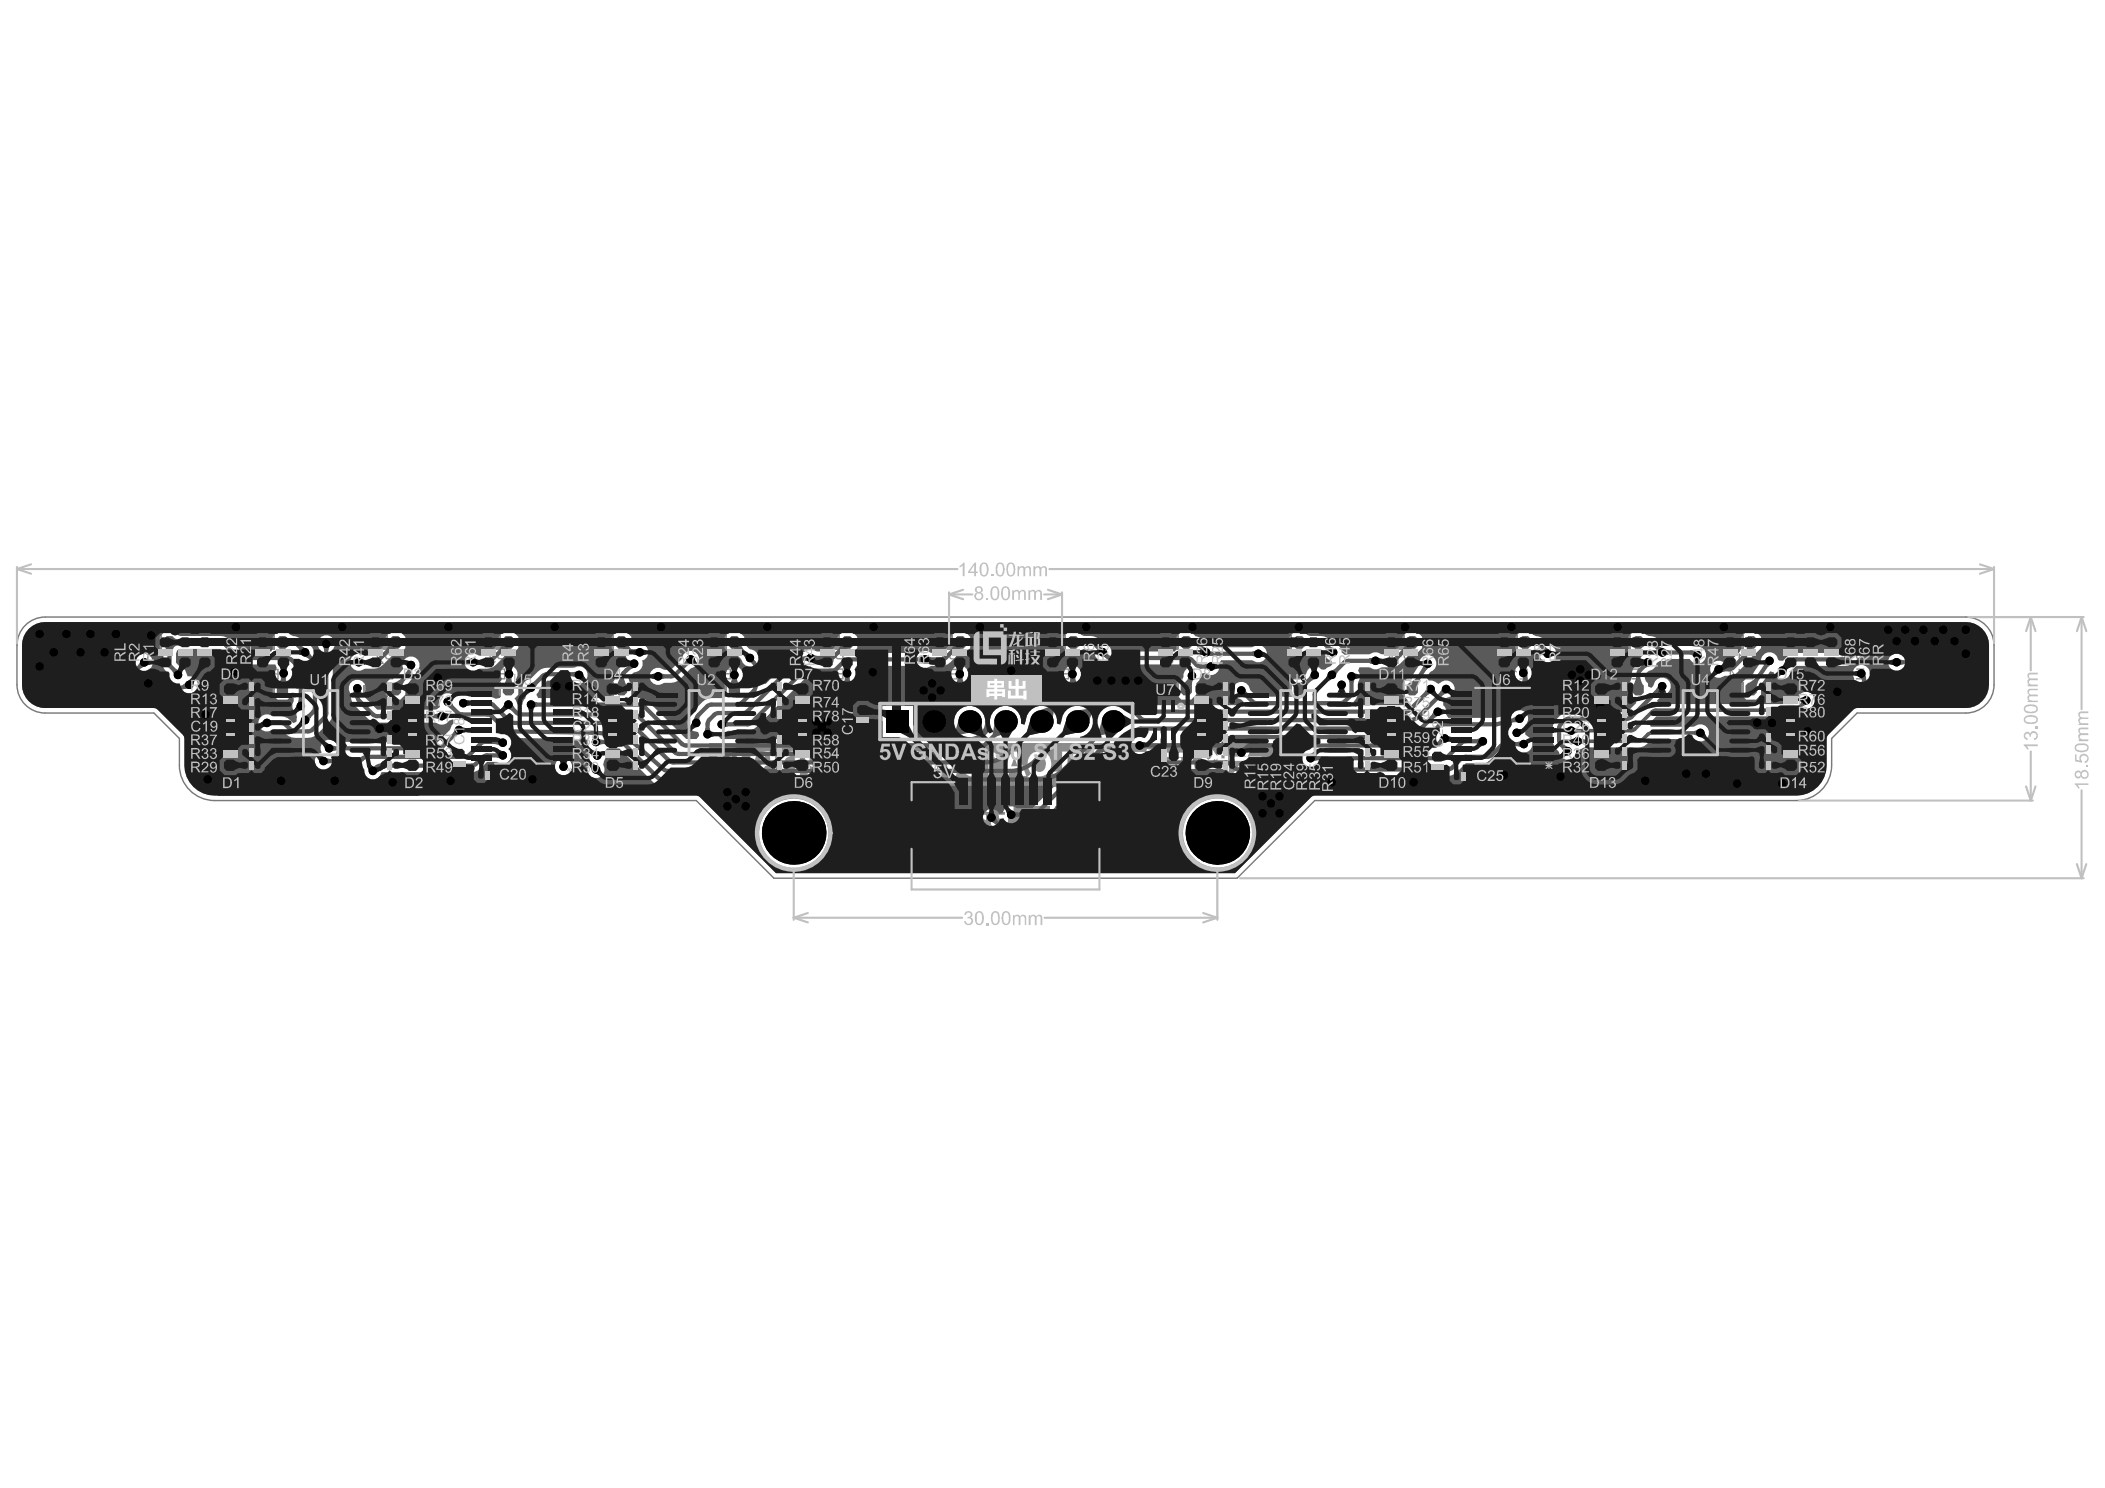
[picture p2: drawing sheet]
<svg xmlns="http://www.w3.org/2000/svg" width="297mm" height="210mm" viewBox="0 0 297 210" stroke-linecap="round" stroke-linejoin="round" font-family="sans-serif">
<path d="M3.6 88.2a4 4 0 0 1 2.8-1.2h271a4 4 0 0 1 4 4v5.6a4 4 0 0 1-4 4h-15.3l-3.6 3.6v3.8a5 5 0 0 1-5 4.9h-68l-10.9 11h-65.4l-11-11h-67.9a5 5 0 0 1-5-4.9v-3.8l-3.6-3.6h-15.3a4 4 0 0 1-4-4v-5.6a4 4 0 0 1 1.2-2.8z" fill="none" stroke="#787878" stroke-width=".2"/>
<g fill="none" stroke="#8c8c8c" stroke-width=".14">
<path d="M134.1 114.2h1.5M134.1 115.7h.5M134.1 115.8h.5M134.1 115.9h.5M134.1 116h.5M134.1 116.1h.5M134.1 116.2h.5M134.1 116.3h.5M134.1 116.4h.5M134.1 116.5h.5M134.1 116.6h.5M134.1 116.7h.5"/>
<path d="M134.1 116.8h.5M134.1 116.9h.5M134.1 118.7h2.4v.2h-2.4zM134.1 118.8h2.4M134.2 114.3h.5M134.2 114.4h.5M134.2 114.5h.5M134.2 114.6h.5v1M134.2 117h.7v.2M134.2 119.8h2.2v-.2h-2.1v.5h.5M134.2 118.7v.2M134.2 114.7h.5"/>
<path d="M134.2 114.8h.5M134.2 114.9h.5M134.2 115h.6v.6M134.2 119.9h.6v.9h1v-.8h.5M134.3 115.1h.5M134.3 115.2h.5M134.3 115.3h.5M134.3 115.3h.5v.3M134.3 115.4h.5M134.3 115.4h.6v.2h-.7M134.3 114v3.1M134.3 118.7v.2"/>
<path d="M134.3 114v3.2h.6v-.2h-.7M134.3 119.6v.6h.6v1.5h-.6v.1M134.4 117.2v-3.2h1.1v3.5M134.4 119.6v.6h.5M134.4 118.7v.2M134.4 119.6v.7h.6v1.3h-.6v.2M134.4 114v3.2M134.5 119.6v.8h.6v1.2h-.7v.2M134.5 114v3.2M134.5 118.7v.2M134.5 119.6v.9h.6v1h-.6v.3M134.6 119.6v1h.6"/>
<path d="M134.6 114v3.2M134.6 118.7v.2M134.6 119.6v1h.6v.8M134.7 114v1.6h-.6v1.3h.5M134.7 119.6v1.1h1.2v-.7M134.7 117v.2M134.7 118.7v.2M134.7 114v.2h-.6M134.7 119.6v1.2h1.1M134.8 119.6v.2h-.6M134.8 114v.2M134.8 117v.2"/>
<path d="M134.8 118.7v.2M134.8 119.6v.2M134.9 114v.2M134.9 115.4v.2M134.9 118.7v.2M134.9 119.6v.2M134.9 115.5h-.7v1.6h.7M135 114v.2M135 118.7v.2M135 119.6v.2M135 114v3.5h.6v-3.5h-1.4v1h.6M135 114.2h.6"/>
<path d="M135 114.3h.6M135 114.4h.6M135 114.5h.6M135 114.6h.6M135 114.7h.6M135 114.8h.6M135 114.9h.6M135 115h.6M135 115.1h.6M135 115.2h.6M135 115.3h.6M135 115.4h.6"/>
<path d="M135 115.5h.6M135 115.6h.6M135 115.7h.6M135 115.8h.6M135 115.9h.6M135 116h.6M135 116.1h.6M135 116.2h.6M135 116.3h.6M135 116.4h.6M135 116.5h.6M135 116.6h.6"/>
<path d="M135 116.7h.6M135 116.8h.6M135 116.9h.6M135 117h.6M135 117.1h.6M135 117.2h.6M135 117.3h.6M135 117.4h.6M135 119.8v-1.6h.6v1.6M135 118.3h.6M135 118.4h.6M135 118.5h.6"/>
<path d="M135 118.6h.6M135 118.7h.6M135 118.9h.6M135 119h.6M135 119.1h.6M135 119.2h.6M135 119.3h.6M135 119.4h.6M135 119.5h.6M135 119.6h.6M135.1 114v3.5M135.1 118.2v1.6"/>
<path d="M135.2 114v3.5M135.2 118.2v1.6M135.3 114v3.5M135.3 118.2v1.6M135.4 114v3.5M135.4 118.2v1.6M135.5 114v3.5M135.5 118.2v1.6M135.6 114.1h-1.4v.5h.5M135.6 114.1h-1.5v.2h.6M135.6 118.7v.2M135.6 119.6v.2"/>
<path d="M135.7 118.7v.2M135.7 119.6v.2M135.8 113.9h.6v.3M135.8 115.2h1.9M135.8 117.1h.8M135.8 117.1h1.9M135.8 117.2h1.9v.2M135.8 118.7v.2M135.8 119.6v.2M135.8 114h.7v.2M135.8 113.9v.1h.8v.2M135.8 115.1v.2h1.9"/>
<path d="M135.8 117v.2M135.9 114.1h1.6v3.3M135.9 113.9v.2h1.7v3.3M135.9 115.1v.2M135.9 117v.2M135.9 118.7v.2M135.9 119.6v.2M135.9 113.9v.2M136 113.9v.3h1.6v3.2M136 115.1v.2M136 117.1v.1M136 118.7v.2"/>
<path d="M136 119.6v.2M136 113.9v.3M136.1 113.9v.3h1.6v3.2M136.1 115.4h.5M136.1 115.5h.5M136.1 115.6h.5M136.1 115.7h.5M136.1 115.8h.5M136.1 115.9h.5M136.1 116h.5M136.1 116.1h.5M136.1 116.2h.5"/>
<path d="M136.1 116.3h.5M136.1 116.4h.5M136.1 116.5h.5M136.1 116.6h.5M136.1 116.7h.5M136.1 116.8h.5M136.1 116.9h.5M136.1 117h.5M136.1 115.1v2.1M136.1 118.7v.2M136.1 119.6v.2M136.1 113.9v.3"/>
<path d="M136.2 113.9v.3M136.2 115.1v2.1M136.2 118.7v.2M136.2 119.6v.2M136.2 115.1v2.2h1.6M136.3 113.9v.3M136.3 115.1v2.2M136.3 118.7v.2M136.3 119.6v.2M136.4 119.7h-2.2v.3h.6M136.4 119.7h-2.2v.2h.5M136.4 113.9v.3"/>
<path d="M136.4 115.1v2.2M136.4 118.7v.2M136.5 115.1v2.2M136.5 114v.2M136.6 115.1v2.2M136.6 114.1v.1M136.7 119.2h1.1M136.7 119.3h1.1M136.7 114.1v.1M136.7 115.1v.2M136.7 117.1v.2M136.7 119.2v.2h1.1v-.2h-1.1v.1h1.1"/>
<path d="M136.8 114.1v.1M136.8 115.1v.2M136.8 117.1v.2M136.8 119.2v.2M136.8 117.1v.2h1M136.9 114.1v.1M136.9 115.1v.2M136.9 117.1v.2M136.9 119.2v.2M136.9 114.1v.2h.8M136.9 118.3h.6M136.9 118.4h.6"/>
<path d="M136.9 118.5h.6M136.9 118.6h.6M136.9 118.7h.6M136.9 118.8h.6M136.9 118.9h.6M136.9 119h.6M136.9 119.1h.6M136.9 119.4h.6M136.9 119.5h.6M136.9 119.6h.6M136.9 119.7h.6M136.9 119.8h.6"/>
<path d="M136.9 119.9h.6M136.9 120h.6M137 118.2v3.5h.8M137 114.1v.2M137 115.1v.2M137 117.1v.2M137 114.1v.2h.7M137 118.2v3.6h.8M137.1 114.4h.6M137.1 114.5h.6M137.1 114.6h.6M137.1 114.7h.6"/>
<path d="M137.1 114.8h.6M137.1 114.9h.6M137.1 115h.6M137.1 115.1h.6M137.1 115.4h.6M137.1 115.5h.6M137.1 115.6h.6M137.1 115.7h.6M137.1 115.8h.6M137.1 115.9h.6M137.1 116h.6M137.1 116.1h.6"/>
<path d="M137.1 116.2h.6M137.1 116.3h.6M137.1 116.4h.6M137.1 116.5h.6M137.1 116.6h.6M137.1 116.7h.6M137.1 116.8h.6M137.1 116.9h.6M137.1 117h.6M137.1 117.1h.6M137.1 118.2v3.6h.7v-.1h-.8M137.1 114.1v3.2"/>
<path d="M137.1 118.2v3.6M137.2 114.1v3.2M137.2 118.2v3.6M137.3 114.1v3.2M137.3 118.2v3.6M137.4 114.1v3.2M137.4 118.2v3.6M137.4 114.1v3.3h.4v-.2h-2v-.2h.1v.2M137.5 114.1v3.3M137.5 118.2v3.6M137.6 119.2v.2M137.7 115.1h-1.9v.2h1.9"/>
<path d="M137.7 119.2v.2M138.1 114.7h3.7M138.2 114.6h3.6v.2h-3.6zM138.2 114.6v.2M138.2 117.3v.2M138.3 114.6v.2M138.3 117.3v.2M138.4 115.2v.4h.4v.3h1M138.4 115.3h.1v.3h.3v.4h1M138.4 115.3h.1v.4h.4v.3h.9M138.4 115.4h.2v.3h.4v.4h.8M138.4 115.4h.2v.4h.4v.3h.8"/>
<path d="M138.4 115.5h.3v.3h.4v.4h.7M138.4 115.2v.3h.3v.4h.4v.3h.7M138.4 114.6v.2M138.4 117.3v.2M138.5 114.6v.2M138.5 117.3v.2M138.5 118.2h.5v3.6h-.5zM138.5 118.3h.5M138.5 118.4h.5M138.5 118.5h.5M138.5 118.6h.5M138.5 118.7h.5"/>
<path d="M138.5 118.8h.5M138.5 118.9h.5M138.5 119h.5M138.5 119.1h.5M138.5 119.2h.5M138.5 119.3h.5M138.5 119.4h.5M138.5 119.5h.5M138.5 119.6h.5M138.5 119.7h.5M138.5 119.8h.5M138.5 119.9h.5"/>
<path d="M138.5 120h.5M138.6 114.4h.5M138.6 114.6v.2M138.6 117.3v.2M138.6 118.2v3.6M138.7 114.3h.5M138.7 114.6v.2M138.7 117.3v.2M138.7 118.2v3.6M138.8 114h.5M138.8 114.6v.2M138.8 117.3v.2"/>
<path d="M138.8 118.2v3.6M138.8 114v.5M138.9 114v.5M138.9 114.6v.2M138.9 117.3v.2M138.9 118.2v3.6M138.9 115.7v.3M139 114v.5M139 114.6v.2M139 117.3v.2M139 118.2v3.6M139.1 114v.5"/>
<path d="M139.1 114.6v.2M139.1 117.3v.2M139.1 114v.5h-.5M139.2 114v.3h-.6v.2M139.2 115.9v.4h.6M139.2 114.6v.2M139.2 114.2h-.5v.3M139.2 114v.2h-.5M139.2 114.9h.6M139.2 115h.6M139.2 115.1h.6M139.2 115.2h.6"/>
<path d="M139.2 115.3h.6M139.2 115.4h.6M139.2 115.5h.6M139.2 115.6h.6M139.2 115.7h.6M139.2 115.8h.6M139.2 115.9h.6M139.2 116.3h.6M139.2 116.4h.6M139.2 116.4h.6v.3M139.2 116.5h.7v.3M139.2 116.5h.8v.3h.4v.3h.3"/>
<path d="M139.2 116.6h.9v.3M139.2 116.6h.9v.3h.5l.1 .3v-.2h-.5v-.3M139.2 116.7h1v.3M139.2 116.7h1.1v.3h.4M139.2 116.8h.6M139.2 116.9h.6M139.2 117h.6M139.2 117.1h.6M139.2 117.2h.6M139.2 114.6v2.9M139.3 114.1h-.6v.4M139.3 114v.1h-.6"/>
<path d="M139.3 119.1h.5M139.3 114.6v2.9M139.3 114h-.5v.5M139.4 118.9h.4M139.4 114.6v2.9M139.4 119.9h.5M139.5 118.6h.5v-.1h-.5v.7M139.5 118.6h.4M139.5 119.8h.4M139.5 114.6v2.9M139.5 119.6h.5M139.5 119.7h.5"/>
<path d="M139.6 114.6v2.9M139.6 118.5v.7M139.6 119.6v.7M139.6 114.6v2.9h-1.5v-.2h1.6M139.7 114.6v2.8h-1.6M139.7 118.5v.7h-.4v-.2h.5M139.7 119.6v.7M139.7 117.3h-1.5v.2M139.7 118.5v.7h-.5M139.7 119.6v.7h-.4M139.8 114.6v2.6h-.6v.3M139.8 118.5v.6h-.5"/>
<path d="M139.8 119.6v.6h-.5M139.8 118.9h-.5v.3M139.8 118.5v.5h-.5M139.8 119.6v.5h-.5M139.8 114.6v.2M139.9 116.5v.3h.5v.3h.3M139.9 118.8h-.5v.4M139.9 118.5v.3h-.5M139.9 120h-.5v.3M139.9 119.6v.4h-.5M139.9 114.6v.2M139.9 118.7h-.5v.5"/>
<path d="M139.9 118.5v.2h-.5M139.9 119.8h-.5v.5M139.9 119.6v.3h-.5M140 113.9h.5v2.1h.6v1.4h.7M140 118.5h-.5v.7M140 119.6v.1h-.5v.6M140 114.6v.2M140 113.9h.5M140 114h.5M140 114h.6v2.2h.6v1.3h.6M140 114.1h.6M140 113.9v.3h.6"/>
<path d="M140 116.6v.3h.5v.3h.2M140 119.6h-.5v.7M140.1 114.2h.5M140.1 114.3h.5v2h.6M140.1 114.3h.5M140.1 114.4h.5M140.1 113.9v.5h.5M140.1 114.6v.2M140.1 114.5h.6v1.9h.6v1.1M140.1 114.5h.6M140.1 114.6h.6M140.1 113.9v.9"/>
<path d="M140.2 113.9v1h.5M140.2 118.2h.6v3.6h.5v-3.4M140.2 118.3h.6v3.5M140.2 114.9h.6v1.8h.6v.8M140.2 115h.6M140.2 113.9v1.1h.6M140.2 118.3h.7v3.5M140.2 118.2v.2h1.6v.2h-1.3v-.4M140.3 115.1h.5v1.7h.6M140.3 115.1h.5M140.3 115.2h.5M140.3 113.9v1.3h.5"/>
<path d="M140.3 118.2v.2h1.5M140.3 119.2h1.5v.2h-1.5zM140.3 119.2h1.5M140.3 119.3h1.5M140.3 115.3h.6v1.6h.6v.6M140.3 115.3h.6M140.3 115.4h.6M140.3 113.9v1.5h.6v1.6h.7v.5M140.3 118.2v.3h1.5M140.3 119.5h.3v2.3h-.3zM140.3 119.6h.3M140.3 119.7h.3"/>
<path d="M140.3 119.8h.3M140.3 119.9h.3M140.3 120h.3M140.3 116.8v.2M140.3 119.2v.2M140.4 115.5h.5M140.4 113.9v1.7h.5M140.4 118.2v.3h1.4M140.4 119.2v.2M140.4 119.5v2.3M140.4 115.6h.6v1.5h.6v.4M140.4 115.7h.6"/>
<path d="M140.4 113.9v1.8h.6M140.4 118.2v.3M140.5 115.8h.5v1.4h.7v.3M140.5 115.8h.5M140.5 113.9v2h.6v1.4h.6v.2M140.5 116.9v.2M140.5 118.2v.3M140.5 119.2v.2M140.5 119.5v2.3M140.5 115.9h.6M140.5 116h.6M140.6 116.1h.5"/>
<path d="M140.6 116.9v.3M140.6 118.2v.4M140.6 119.2v.2M140.6 116.2h.6M140.7 116.3h.5v1.2M140.7 116.4h.5M140.7 118.2v.4M140.7 119.2v.2M140.7 116.5h.6M140.7 114.6v1.9h.6M140.8 116.6h.5v.9M140.8 116.6h.5"/>
<path d="M140.8 118.6h.5M140.8 118.7h.5M140.8 118.8h.5M140.8 118.9h.5M140.8 119h.5M140.8 119.1h.5M140.8 119.4h.5M140.8 119.5h.5M140.8 119.6h.5M140.8 119.7h.5M140.8 119.8h.5M140.8 119.9h.5"/>
<path d="M140.8 120h.5M140.8 114.6v.2M140.8 116.7h.6M140.9 116.8h.5v.7M140.9 116.9h.5M140.9 114.6v.2M140.9 117h.6M140.9 118.4v3.4M141 117.1h.6M141 114.6v.2M141 118.4v3.4M141 117.2h.6"/>
<path d="M141.1 117.3h.6M141.1 114.6v.2M141.1 118.4v3.4M141.1 117.4h.6M141.2 114.6v.2M141.2 118.4v3.4M141.3 114.6v.2M141.3 118.4v.2M141.3 119.2v.2M141.4 114.6v.2M141.4 118.4v.2M141.4 119.2v.2"/>
<path d="M141.4 119.6h.3M141.4 119.7h.3M141.4 119.8h.3M141.4 119.9h.3M141.4 120h.3M141.5 119.5v2.3h.3v-.6h-.4M141.5 114.6v.2M141.5 118.4v.2M141.5 119.2v.2M141.6 114.6v.2M141.6 118.4v.2M141.6 119.2v.2"/>
<path d="M141.6 119.5v2.3M141.7 114.6v.2M141.7 118.4v.2M141.7 119.2v.2M141.7 119.5v2.3M141.8 114.7h-3.7v.1h3.7M142.2 112.9h.8M142.2 113h.8M142.2 113.1h.8M142.2 113.2h.8M142.2 113.3h.8M142.2 113.4h.8"/>
<path d="M142.2 113.5h.8M142.2 113.6h.8M142.3 119.6h5.8v-5.8h-5v7.9M142.3 114.7h5.8M142.3 114.8h5.8M142.3 114.9h5.8M142.3 115h5.8M142.3 115.1h5.8M142.3 115.2h5.8M142.3 115.3h1.4M142.3 115.4h1.4M142.3 115.5h1.4"/>
<path d="M142.3 115.6h1.4M142.3 115.7h1.4M142.3 115.8h1.4M142.3 115.9h1.4M142.3 116h1.4M142.3 116.1h1.4M142.3 116.2h1.4M142.3 116.3h1.4M142.3 116.4h1.4M142.3 116.5h1.4M142.3 116.6h1.4M142.3 116.7h1.4"/>
<path d="M142.3 116.8h1.4M142.3 116.9h1.4M142.3 117h1.4M142.3 117.1h1.4M142.3 117.2h1.4M142.3 117.3h1.4M142.3 117.4h1.4M142.3 117.5h1.4M142.3 117.6h1.4M142.3 117.7h1.4M142.3 117.8h1.4M142.3 117.9h1.4"/>
<path d="M142.3 118h1.4M142.3 118.1h1.4M142.3 118.2h1.4v1.4h-1.4M142.3 118.2h5.8M142.3 118.3h5.8M142.3 118.4h5.8M142.3 118.5h5.8M142.3 118.6h5.8M142.3 118.7h5.8M142.3 118.8h5.8M142.3 118.9h5.8M142.3 119h5.8"/>
<path d="M142.3 119.1h5.8M142.3 119.2h5.8M142.3 119.3h5.8M142.3 119.4h5.8M142.3 119.5h5.8M142.3 119.7h1.4M142.3 119.8h1.4M142.3 119.9h1.4M142.3 120h1.4M142.3 112.8v.9M142.4 114.6v6.3h1.3M142.4 112.8v.9"/>
<path d="M142.4 114.6v6.4h1.3M142.5 114.6v6.5h1.2M142.5 112.8v.9M142.5 114.6v6.6h1.2M142.6 114.6v6.7h1.1M142.6 112.8v.9M142.6 114.6v6.8h1.1M142.7 114.6v6.8h1M142.7 112.8v.9M142.7 114.6v6.9h1M142.8 114.6v6.9h.9M142.8 112.8v.9"/>
<path d="M142.8 114.6v6.9M142.9 114.6v7h.8M142.9 112.8v.9M143 112.8v.9M143 114.6v7M143 112.9h-.8v.8h.8v-.9h-.7v.9M143 114.6v7.1h.7M143.1 112h.8v.8h-.8zM143.1 112h.8M143.1 112.1h.8M143.1 112.2h.8M143.1 112.3h.8"/>
<path d="M143.1 112.4h.8M143.1 112.5h.8M143.1 112.6h.8M143.1 112.7h.8M143.1 114.6v7.1h.6M143.1 113.8h5M143.1 113.9h5M143.1 114h5M143.1 114.1h5M143.1 114.2h5M143.1 114.3h5M143.1 114.4h5"/>
<path d="M143.1 114.5h5M143.1 114.6h5M143.1 112v.8M143.2 112v.8M143.2 113.8v7.9M143.2 113.8v8h.5M143.3 112v.8M143.3 113.8v8M143.4 112v.8M143.4 113.8v8M143.4 113.8v8h.3v-8M143.5 112v.8"/>
<path d="M143.5 113.8v8M143.6 112v.8M143.6 113.8v8M143.7 112v.8M143.7 113.8v1.4h-1.4M143.8 112v.8M143.8 113.8v1.4M143.8 118.2v1.4M143.9 113.8v1.4M143.9 118.2v1.4M144 113.8v1.4M144 118.2v1.4"/>
<path d="M144.1 113.8v1.4M144.1 118.2v1.4M144.2 113.8v1.4M144.2 118.2v1.4M144.3 113.8v1.4M144.3 118.2v1.4M144.4 113.8v1.4M144.4 118.2v1.4M144.5 113.8v1.4M144.5 118.2v1.4M144.6 113.8v1.4M144.6 118.2v1.4"/>
<path d="M144.7 113.8v1.4M144.7 118.2v1.4M144.8 113.8v1.4M144.8 118.2v1.4M144.9 113.8v1.4M144.9 118.2v1.4M145 113.8v1.4M145 118.2v1.4M145.1 113.8v1.4M145.1 118.2v1.4M145.2 113.8v1.4M145.2 118.2v1.4"/>
<path d="M145.3 113.8v1.4M145.3 118.2v1.4M145.4 113.8v1.4M145.4 118.2v1.4M145.5 113.8v1.4M145.5 118.2v1.4M145.6 113.8v1.4M145.6 118.2v1.4M145.7 113.8v1.4M145.7 118.2v1.4M145.8 113.8v1.4M145.8 118.2v1.4"/>
<path d="M145.9 113.8v1.4M145.9 118.2v1.4M146 113.8v1.4M146 118.2v1.4M146.1 113.8v1.4M146.1 118.2v1.4M146.2 113.8v1.4M146.2 118.2v1.4M146.3 113.8v1.4M146.3 118.2v1.4M146.4 113.8v1.4M146.4 118.2v1.4"/>
<path d="M146.5 113.8v1.4M146.5 118.2v1.4M146.6 113.8v1.4M146.6 118.2v1.4M146.7 113.8v1.4M146.7 118.2v1.4M146.7 115.2h1.4M146.7 115.3h1.4M146.7 115.4h1.4M146.7 115.5h1.4M146.7 115.6h1.4M146.7 115.7h1.4"/>
<path d="M146.7 115.8h1.4M146.7 115.9h1.4M146.7 116h1.4M146.7 116.1h1.4M146.7 116.2h1.4M146.7 116.3h1.4M146.7 116.4h1.4M146.7 116.5h1.4M146.7 116.6h1.4M146.7 116.7h1.4M146.7 116.8h1.4M146.7 116.9h1.4"/>
<path d="M146.7 117h1.4M146.7 117.1h1.4M146.7 117.2h1.4M146.7 117.3h1.4M146.7 117.4h1.4M146.7 117.5h1.4M146.7 117.6h1.4M146.7 117.7h1.4M146.7 117.8h1.4M146.7 117.9h1.4M146.7 118h1.4M146.7 118.1h1.4"/>
<path d="M146.7 118.2h1.4M146.7 113.8v5.8M146.8 113.8v5.8M146.9 113.8v5.8M147 113.8v5.8M147.1 113.8v5.8M147.2 113.8v5.8M147.3 113.8v5.8M147.4 113.8v5.8M147.5 113.8v5.8M147.6 113.8v5.8M147.7 113.8v5.8"/>
<path d="M147.8 113.8v5.8M147.9 113.8v5.8M148 113.8v5.8M148.1 114.6h-5.8v6.1h1.4M149 113.9h.4v7.9M149 113.9h.5v7.8M149 114h.6v7.7h-4.9M149 114h.8v7.6M149 114.1h.8v7.5h-5.1M149 114.1h.9v7.4h-5.2M149 114.2h1v7.3h-5.3M149 114.2h1v7.2h-5.3"/>
<path d="M149 114.3h1.1v7.1h-5.4M149 114.3h1.1M149 114.4h1.1v6.9h-5.4M149 114.4h1.2v6.9h-5.5M149 114.5h1.2v6.7h-5.5M149 114.5h1.2M149 114.6h1.3v6.5h-5.6M149 114.6h1.3M149 114.7h1.3M149 114.7h1.3v6.3h-5.6M149 114.8h1.3M149 114.8h1.4v6.1h-5.7"/>
<path d="M149 114.9h1.4M149 115h1.4M149 115.1h1.4M149 115.1h1.4v5.5h-5.7M149 115.2h1.4M149 115.3h1.4M149 115.4h1.4M149 115.5h1.4M149 115.6h1.4M149 115.7h1.4M149 115.8h1.4M149 115.9h1.4"/>
<path d="M149 116h1.4M149 116.1h1.4M149 116.2h1.4M149 116.3h1.4M149 116.4h1.4M149 116.5h1.4M149 116.6h1.4M149 116.7h1.4M149 116.8h1.4M149 116.9h1.4M149 117h1.4M149 117.1h1.4"/>
<path d="M149 117.2h1.4M149 117.3h1.4M149 117.4h1.4M149 117.5h1.4M149 117.6h1.4M149 117.7h1.4M149 117.8h1.4M149 117.9h1.4M149 118h1.4M149 118.1h1.4M149 118.2h1.4M149 118.3h1.4"/>
<path d="M149 118.4h1.4M149 118.5h1.4M149 118.6h1.4M149 118.7h1.4M149 118.8h1.4M149 118.9h1.4M149 119h1.4M149 119.1h1.4M149 119.2h1.4M149 119.3h1.4M149 119.4h1.4M149 119.5h1.4"/>
<path d="M149 119.6h1.4M149 119.7h1.4M149 119.8h1.4M149 119.9h1.4M149 120h1.4M149 113.8v8M149.1 113.8v8M149.2 113.8v8M149.3 113.9v7.9M149.4 113.9v7.9M149.5 113.9v7.9h-4.8M149.6 114v7.7"/>
<path d="M149.7 114v7.7h-5M149.9 114.1v7.5h-5.2M134.2 121.8h.6v-.6h.9v.6M134.2 121.8h.7v-.7h.8v.7h.7M134.3 120h.5v.9h.9v-.8h.6M134.3 120.1h.6v.8h.8v-.8h.5M134.4 120.3h.6v1.4h-.7v.1M134.5 120.4h.5M134.6 120.5h.6v1h-.7v.3M134.6 121.8v-.4h1.4v.4M134.6 121.8v-.4h1.3v.4M134.7 121.8v-.5h1.2v.5"/>
<path d="M134.7 121.8v-.5h1.1v.5M134.8 121.8v-.6h1v.6M134.9 121h.7M134.9 121.1h.7M135.3 120.7v.7M135.8 120v.7h-1.1M135.9 120.6h-.5v.9h.7v.3M135.9 120v.6h-.6v.9h.7v.3M136 120v.5h-.6M136 120v.5h-.6v1.1h.7v.2M136.1 120.4h-.6v1.3h.7v.1M136.1 120v.4h-.6v1.2h.7v.2"/>
<path d="M136.1 120v.3h-.5M136.2 120.2h-.6v1.6h.7M136.2 120v.3h-.6v1.4h.7v.1M136.2 120v.2h-.5M136.7 120.5h.8M136.7 120.4v.2M136.8 120.4v.2h1v.2h-.9M136.8 120.6v-.2h-.1v.2h.9v.2M136.9 120.5v.1M136.9 120.1h.6M136.9 120.2h.6M136.9 120.3h.6"/>
<path d="M136.9 120.4h.6M136.9 120.7h.9M136.9 120.8h.6M136.9 120.9h.6M136.9 121h.6M136.9 121.1h.6M136.9 121.2h.6M136.9 121.3h.6M136.9 121.4h.6M136.9 121.5h.6M136.9 121.6h.6M137.5 121.8v-3.6h-.6v3.4h.7v.2"/>
<path d="M137.6 120.6v.2M137.6 121.6v.2M137.7 120.6v.2M137.7 121.7v.1M138.1 120.7h1v.2M138.2 120.6v.2M138.3 120.8v-.2h-.1v.2h1.8v.2M138.3 120.6v.2M138.4 120.6v.2M138.5 120.6v.2h1.6v.2h-.3v-.2M138.5 120.1h.5M138.5 120.2h.5"/>
<path d="M138.5 120.3h.5M138.5 120.4h.5M138.5 120.5h.5M138.5 120.6h.5M138.5 120.9h1.6M138.5 120.9h.5M138.5 121h.5M138.5 121.1h.5M138.5 121.2h.5M138.5 121.3h.5M138.5 121.4h.5M138.5 121.5h.5"/>
<path d="M138.5 121.6h.5M138.5 121.7h.5M138.5 121.8h.5M139 120.6h-.9v.1h1.5v.2M139.1 120.7v.2M139.2 120.7v.2M139.3 120.7v.2M139.3 120.2h.5M139.4 120.7v.2h.7M139.4 120.7v.2M139.5 120.7v.2M139.6 120.8v.1"/>
<path d="M139.7 120.8v.1M139.8 120.8v.1M139.8 120.1h-.5v.2M139.9 120.8v.2M140 120.8v.2M140.3 120.1h.3M140.3 120.2h.3M140.3 120.3h.3M140.3 120.4h.3M140.3 120.5h.3M140.3 120.6h.3M140.3 120.7h.3"/>
<path d="M140.3 120.8h.3M140.3 120.9h.3M140.3 121h.3M140.3 121.1h.3M140.3 121.2h.3M140.3 121.3h.3M140.3 121.4h.3M140.3 121.5h.3M140.3 121.6h.3M140.3 121.7h.3M140.3 121.8h.3M140.8 120.1h.5"/>
<path d="M140.8 120.2h.5M140.8 120.3h.5M140.8 120.4h.5M140.8 120.5h.5M140.8 120.6h.5M140.8 120.7h.5M140.8 120.8h.5M140.8 120.9h.5M140.8 121h.5M140.8 121.1h.5M140.8 121.2h.5M140.8 121.3h.5"/>
<path d="M140.8 121.4h.5M140.8 121.5h.5M140.8 121.6h.5M140.8 121.7h.5M140.8 121.8h.5M141.4 120.1h.3M141.4 120.2h.3M141.4 120.3h.3M141.4 120.4h.3M141.4 120.5h.3M141.4 120.6h.3M141.4 120.7h.3"/>
<path d="M141.4 120.8h.3M141.4 120.9h.3M141.4 121h.3M141.4 121.1h.3M141.4 121.2h.3M141.4 121.3h.4M141.4 121.4h.4M141.4 121.5h.4M141.4 121.6h.4M141.5 121.7h.3M141.5 121.8h.3M141.8 121.7h-.4v-2.2h.3v2.3"/>
<path d="M142.3 120.1h1.4M142.3 120.2h1.4M142.3 120.3h1.4M142.3 120.4h1.4M142.3 120.5h1.4M142.3 120.6h1.4M142.4 120.7h1.3M142.4 120.8h1.3M142.4 120.9h1.3M142.5 121h1.2M142.5 121.1h1.2M142.5 121.2h1.2"/>
<path d="M142.6 121.3h1.1M144.7 120.5h5.7M144.7 120.6h5.7M144.7 120.7h5.7M144.7 120.8h5.7M144.7 120.9h5.6M144.7 121h5.6M144.7 121.1h5.6M144.7 121.2h5.5M144.7 120.5v1.3M144.8 120.5v1.3M144.9 120.5v1.3"/>
<path d="M145 120.5v1.3M145.1 120.5v1.3M145.2 120.5v1.3M145.3 120.5v1.3M145.4 120.5v1.3M145.5 120.5v1.3M145.6 120.5v1.3M145.7 120.5v1.3M145.8 120.5v1.3M145.9 120.5v1.3M146 120.5v1.3M146.1 120.5v1.3"/>
<path d="M146.2 120.5v1.3M146.3 120.5v1.3M146.4 120.5v1.3M146.5 120.5v1.3M146.6 120.5v1.3M146.7 120.5v1.3M146.8 120.5v1.3M146.9 120.5v1.3M147 120.5v1.3M147.1 120.5v1.3M147.2 120.5v1.3M147.3 120.5v1.3"/>
<path d="M147.4 120.5v1.3M147.5 120.5v1.3M147.6 120.5v1.3M147.7 120.5v1.3M147.8 120.5v1.3M147.9 120.5v1.3M148 120.5v1.3M148.1 120.5v1.3M148.2 120.5v1.3M148.3 120.5v1.3M148.4 120.5v1.3M148.5 120.5v1.3"/>
<path d="M148.6 120.5v1.3M148.7 120.5v1.3M148.8 120.5v1.3M148.9 120.5v1.3M149 120.1h1.4M149 120.2h1.4M149 120.3h1.4M149 120.4h1.4M150.4 120.5h-5.7v1.3h4.6v-8h-.3v8"/>
</g>
<g fill="#8c8c8c">
<path d="M53.7 89.6h1.1v2h-1.1z" fill-rule="evenodd"/>
<path d="M51.2 90h.4v1.2h-.4z" fill-rule="evenodd"/>
<path d="M260.9 89.6h1.1v2h-1.1z" fill-rule="evenodd"/>
<path d="M258.5 90h.4v1.2h-.4z" fill-rule="evenodd"/>
<path d="M245 89.6h1.1v2h-1.1z" fill-rule="evenodd"/>
<path d="M242.5 90h.4v1.2h-.4z" fill-rule="evenodd"/>
<path d="M229 89.6h1.1v2h-1.1z" fill-rule="evenodd"/>
<path d="M226.6 90h.4v1.2h-.4z" fill-rule="evenodd"/>
<path d="M213.1 89.6h1.1v2h-1.1z" fill-rule="evenodd"/>
<path d="M210.6 90h.4v1.2h-.4z" fill-rule="evenodd"/>
<path d="M197.1 89.6h1.1v2h-1.1z" fill-rule="evenodd"/>
<path d="M194.7 90h.4v1.2h-.4z" fill-rule="evenodd"/>
<path d="M181.2 89.6h1.1v2h-1.1z" fill-rule="evenodd"/>
<path d="M178.8 90h.4v1.2h-.4z" fill-rule="evenodd"/>
<path d="M165.2 89.6h1.2v2h-1.2z" fill-rule="evenodd"/>
<path d="M162.8 90h.4v1.2h-.4z" fill-rule="evenodd"/>
<path d="M149.3 89.6h1.1v2h-1.1z" fill-rule="evenodd"/>
<path d="M146.9 90h.4v1.2h-.4z" fill-rule="evenodd"/>
<path d="M133.4 89.6h1.1v2h-1.1z" fill-rule="evenodd"/>
<path d="M130.9 90h.4v1.2h-.4z" fill-rule="evenodd"/>
<path d="M117.4 89.6h1.1v2h-1.1z" fill-rule="evenodd"/>
<path d="M115 90h.4v1.2h-.4z" fill-rule="evenodd"/>
<path d="M101.5 89.6h1.1v2h-1.1z" fill-rule="evenodd"/>
<path d="M99 90h.4v1.2h-.4z" fill-rule="evenodd"/>
<path d="M85.5 89.6h1.2v2h-1.2z" fill-rule="evenodd"/>
<path d="M83.1 90h.4v1.2h-.4z" fill-rule="evenodd"/>
<path d="M69.6 89.6h1.1v2h-1.1z" fill-rule="evenodd"/>
<path d="M67.2 90h.4v1.2h-.4z" fill-rule="evenodd"/>
<path d="M37.7 89.6h1.1v2h-1.1z" fill-rule="evenodd"/>
<path d="M35.3 90h.4v1.2h-.4z" fill-rule="evenodd"/>
<path d="M21.8 89.6h1.1v2h-1.1z" fill-rule="evenodd"/>
<path d="M19.3 90h.4v1.2h-.4z" fill-rule="evenodd"/>
<path d="M276.8 96.2h1.2v2h-1.2z" fill-rule="evenodd"/>
<path d="M274.4 96.6h.4v1.2h-.4z" fill-rule="evenodd"/>
<path d="M5.8 96.2h1.1v2h-1.1z" fill-rule="evenodd"/>
<path d="M3.4 96.6h.4v1.2h-.4z" fill-rule="evenodd"/>
<path d="M260.9 96.2h1.1v2h-1.1z" fill-rule="evenodd"/>
<path d="M258.5 96.6h.4v1.2h-.4z" fill-rule="evenodd"/>
<path d="M245 96.2h1.1v2h-1.1z" fill-rule="evenodd"/>
<path d="M242.5 96.6h.4v1.2h-.4z" fill-rule="evenodd"/>
<path d="M229 96.2h1.1v2h-1.1z" fill-rule="evenodd"/>
<path d="M226.6 96.6h.4v1.2h-.4z" fill-rule="evenodd"/>
<path d="M213.1 96.2h1.1v2h-1.1z" fill-rule="evenodd"/>
<path d="M210.6 96.6h.4v1.2h-.4z" fill-rule="evenodd"/>
<path d="M197.1 96.2h1.1v2h-1.1z" fill-rule="evenodd"/>
<path d="M194.7 96.6h.4v1.2h-.4z" fill-rule="evenodd"/>
<path d="M181.2 96.2h1.1v2h-1.1z" fill-rule="evenodd"/>
<path d="M178.8 96.6h.4v1.2h-.4z" fill-rule="evenodd"/>
<path d="M165.2 96.2h1.2v2h-1.2z" fill-rule="evenodd"/>
<path d="M162.8 96.6h.4v1.2h-.4z" fill-rule="evenodd"/>
<path d="M149.3 96.2h1.1v2h-1.1z" fill-rule="evenodd"/>
<path d="M146.9 96.6h.4v1.2h-.4z" fill-rule="evenodd"/>
<path d="M133.4 96.2h1.1v2h-1.1z" fill-rule="evenodd"/>
<path d="M130.9 96.6h.4v1.2h-.4z" fill-rule="evenodd"/>
<path d="M117.4 96.2h1.1v2h-1.1z" fill-rule="evenodd"/>
<path d="M115 96.6h.4v1.2h-.4z" fill-rule="evenodd"/>
<path d="M101.5 96.2h1.1v2h-1.1z" fill-rule="evenodd"/>
<path d="M99 96.6h.4v1.2h-.4z" fill-rule="evenodd"/>
<path d="M85.5 96.2h1.2v2h-1.2z" fill-rule="evenodd"/>
<path d="M83.1 96.6h.4v1.2h-.4z" fill-rule="evenodd"/>
<path d="M69.6 96.2h1.1v2h-1.1z" fill-rule="evenodd"/>
<path d="M67.2 96.6h.4v1.2h-.4z" fill-rule="evenodd"/>
<path d="M53.7 96.2h1.1v2h-1.1z" fill-rule="evenodd"/>
<path d="M51.2 96.6h.4v1.2h-.4z" fill-rule="evenodd"/>
<path d="M37.7 96.2h1.1v2h-1.1z" fill-rule="evenodd"/>
<path d="M35.3 96.6h.4v1.2h-.4z" fill-rule="evenodd"/>
<path d="M21.8 96.2h1.1v2h-1.1z" fill-rule="evenodd"/>
<path d="M19.3 96.6h.4v1.2h-.4z" fill-rule="evenodd"/>
<path d="M100 104.8h83.7v6.1h-83.7z" fill-rule="evenodd"/>
</g>
<g fill="#fff">
<path d="M178.3 107.2h1.8v-1.5h.7v1.5h1.8v.6h-1.8v2.3h-.7v-2.3h-1.8z"/>
<path d="M149.9 106h.7v3.5h-2v-.6h1.3z"/>
<path d="M139.5 106h.5l1 .5v.6l-.3-.1-.5-.2v2.7h-.7z"/>
<path d="M131 106h.8l.5 2.8 .6-2.8h.8l.7 2.8 .6-2.8h.8l-.9 3.5h-.9l-.6-2.6-.7 2.6h-.8z"/>
<path d="M129 106h.5l1 .5v.6l-.3-.1-.4-.2v2.7h-.8z"/>
<path d="M119.3 106h.7v1.4h1.5v-1.4h.7v3.5h-.7v-1.5h-1.5v1.5h-.7z"/>
<path d="M117 106h.4l1 .5v.6l-.7-.3v2.7h-.7z"/>
<path d="M103.7 106h.8l.8 2.8 .8-2.8h.8l-1.2 3.5h-.8z"/>
<path d="M101.3 106.4h.1a1.39 1.39 0 0 1 1.9-.1v.6a.96 .96 0 0 0-1.3-.2 .87 .87 0 0 0 .6 1.2l.2 .1a1.32 1.32 0 0 1 .7 1.2v.3h-2.3v-.6h1.4a1.04 1.04 0 0 0-.7-.7l-.1-.1a1.31 1.31 0 0 1-.5-1.7z"/>
<path d="M173.8 106.7v.6h4.2v-.6h-2l.4-.8-.6-.2-.5 .8 .6 .2zM174.9 107.8l-1.2 1.8 .6 .4 1.3-2-.6-.3zM176.2 108.1l1.4 1.9 .5-.4-.6-.8-.6-1.1z"/>
<path d="M169.4 106.1v.6l.6 .8-.8 .2 .2 .5 .5-.1a1.17 1.17 0 0 1 1.3 0l.5 .1 .1-.1 .1-.4-.9-.2 .4-.5 .2 .3 .2-.4v.6h.4v.5h-.4v.5h.4v.7l-.5-.1v.6l1.8 .2 .1-.6h-.2v-1.6h-.4v1.6l-.2-.1v-1.7h.5v-1.5h-1.5v.7l-.7-1-.6 .1 .2 .3zM172.3 106.5h.5v.5h-.5zM170 106.6h1l-.1 .2a.33 .33 0 0 1-.2 .3 .33 .33 0 0 1-.4-.1zM170 108.8h1v.5h-1zM169.5 108.2v1.9h.5v-.3h1v.3h.5v-1.9z"/>
<path d="M164.7 106.2v.6h3v.6l-.2-.2-.7 .8 .5 .4 .5-.6 .1 .4a4.8 4.8 0 0 0 .9 1.9l.3-.7-.5-1-.3-1.6h.7v-.6h-.8v-.5h-.6v.5zM164.7 107.5l.8 .9 .5-.4-.7-.9zM166 106.9l.1 1.3-.7 .8-.7 .4 .4 .6a2.77 2.77 0 0 0 1.3-1.1l.6 .7 .7 .5 .4-.6-.1-.1a1.79 1.79 0 0 1-1.3-1.7v-.8z"/>
<path d="M160.2 106.9v.4h.7v.7h2.2v-.7h.4v-.4h-.4v-.2h-.6v.2h-1.1v-.2h-.5v.2zM161.4 107.3h1.1v.3h-1.1zM161.3 108.8h1.3l-.2 .1a.54 .54 0 0 1-.9 .1zM160.6 108.2v.6l.7 .6-1.2 .1v.1l.3 .5 .9-.2a1.98 1.98 0 0 1 1.6 .1h.1a.42 .42 0 0 0 .5 0 .42 .42 0 0 0 .2-.3l.1-.1-1.3-.2 .6-.6h.4v-.6zM160.1 106.1v.5h3.5l.1 1.7a2.46 2.46 0 0 0 .4 1.8l.2-.2a.29 .29 0 0 0 .2-.2 .29 .29 0 0 0 0-.3l-.3-1.4v-1.9h-1.7l.1-.3-.7-.1-.2 .4z"/>
<path d="M155.6 106.1v.4h.7v.2h.5v-.2h.6v.2h.6v-.2h.5v-.4h-.5v-.4h-.6v.4h-.6v-.4h-.5v.4zM156.4 107.2h1.4v.3h-1.4zM156.4 107.8h1.4v.2h-1.4zM155.8 106.8v1.6h1.1v.2h-1.3v.5h1.1l-1.1 .4 .1 .3a.3 .3 0 0 0 .4 .2l.6-.3 .4-.5 .3 .4 1 .5 .3-.5-.6-.2-.5-.3h1v-.5h-1.2v-.2h.9v-.5l.4 .4 .2-.3v2.1h.5v-1.9l.4 .9 .1-.2a1.08 1.08 0 0 0-.2-1.2l-.2-.6h.4v-.5h-.5v-.9h-.5v.9h-.4v.5h.4v.3l-.6 .5v-1.1z"/>
<path d="M152 106.9h.5l.1 .9h-.6zM154.4 105.7v1.1h-.5v.5h.5v1.3l-.5-.1v.4a.23 .23 0 0 0 0 .2 .23 .23 0 0 0 .3 .1l1.1 .4 .2-.6-.6-.2v-1.5h.5v-.5h-.5v-1.1zM151.4 106.4v1.4h-.3v.5h1.3l-.4 .6-.5 .4a.24 .24 0 0 0-.3 .1 .24 .24 0 0 0 0 .2l.3 .5 .4-.3a1.79 1.79 0 0 0 .9-1.1l.5 .8 .7 .6 .4-.6a1.93 1.93 0 0 1-1.1-1.2h.8v-.5l-1-.1v-.8h.7v-.5h-.7v-.7h-.6v.7z"/>
<path d="M146 106.9a.9 .9 0 0 1 1-.2 .9 .9 0 0 1 .5 .8v.4a.89 .89 0 0 1-.9 1 .89 .89 0 0 1-.8-1.1v-.5zM145.4 106.5a2.04 2.04 0 0 0 .1 2.6l-.8 .8h1l.5-.4h.2a1.73 1.73 0 0 0 1.7-.7 1.73 1.73 0 0 0 .1-1.9 1.68 1.68 0 0 0-2.8-.4z"/>
<path d="M143.1 106.6l.5 1.5h-.9zM142.7 106l-1.2 3.5h.7l.3-.8h1.2l.3 .8h.8l-1.3-3.5z"/>
<path d="M136.3 106.1v.6l.3-.1a.9 .9 0 0 1 1.1 1 .99 .99 0 0 0-1.4-.1 .99 .99 0 0 0-.1 1.4 1.15 1.15 0 0 0 1.3 .6 1.15 1.15 0 0 0 .8-1.2 2.02 2.02 0 0 0-.6-2 1.43 1.43 0 0 0-1.4-.2zM136.8 108a.51 .51 0 0 1 .7-.1 .51 .51 0 0 1 .1 .7 .49 .49 0 0 1-.7 .3 .49 .49 0 0 1-.2-.7z"/>
<path d="M126.6 107l.9 1.2h-.9zM125.9 106v2.2h-.5v.6h.5v.7h.7v-.7h1.5v-.6l-1-1.2-.5-1z"/>
<path d="M123.7 106.7a.38 .38 0 0 1 .4-.1 .38 .38 0 0 1 .3 .4l.1 .2v.7a.82 .82 0 0 1-.5 1.1 .86 .86 0 0 1-.5-1v-.8zM123.2 106.3a2.42 2.42 0 0 0 .1 3 1.24 1.24 0 0 0 1.3 0 1.24 1.24 0 0 0 .6-1.2v-.5a1.51 1.51 0 0 0-1.2-1.6h-.3z"/>
<path d="M114.3 106.7a.5 .5 0 0 1 .7-.1 .5 .5 0 0 1 .2 .6 .51 .51 0 0 1-.7 .5 .51 .51 0 0 1-.2-.9zM113.9 106.3a2.53 2.53 0 0 0 .2 2.9 1.83 1.83 0 0 0 1.6 .2v-.6l-.3 .1a.88 .88 0 0 1-1.2-1 .96 .96 0 0 0 1.2 .2 .96 .96 0 0 0 .5-1.2 1.17 1.17 0 0 0-2-.6z"/>
<path d="M110.8 107.1l.7-.4 .7-.1v2.3h-.4a1.14 1.14 0 0 1-1-1.8zM110.3 106.6a1.74 1.74 0 0 0-.3 1.9 1.74 1.74 0 0 0 1.7 1h1.2v-3.5l-1.3 .1a1.81 1.81 0 0 0-1.3 .5z"/>
<path d="M107.8 107a.45 .45 0 0 1 .9 0 .45 .45 0 0 1-.9 0zM107.8 108.5a.52 .52 0 0 1 1 0 .52 .52 0 0 1-1 0zM107.3 106.4l-.1 .3a.9 .9 0 0 0 .6 .9 .97 .97 0 0 0-.7 1.2 .97 .97 0 0 0 1.1 .7 1.08 1.08 0 0 0 1.3-1.1 .77 .77 0 0 0-.7-.7 .86 .86 0 0 0 .6-1 .86 .86 0 0 0-.9-.7h-.2a1.16 1.16 0 0 0-.9 .4z"/>
</g>
<g fill="#8c8c8c">
<path d="M277.3 94.3h1.1v1.5h-1.2v-.2h1v-.5h-.9v-.2h.9v-.5h-.9z"/>
<path d="M6.2 94.3h1.1v1.5h-1.1v-.2h.9v-.5h-.8v-.2h.8v-.5h-.9z"/>
<path d="M5.7 94.3h.2v1.5h-.9v-.2h.7z"/>
<path d="M261 92.1h.1l.1 .2 .3 .2v.2l-.3-.2v1.1h-.2z"/>
<path d="M259.6 92.2h.7l.2 .7h-.2a.34 .34 0 0 0-.6 .2 .34 .34 0 0 0 .4 .4l.2-.3h.2a.5 .5 0 0 1-.7 .4 .5 .5 0 0 1-.2-.8 .47 .47 0 0 1 .7-.1l-.1-.4h-.6z"/>
<path d="M197.1 92.2h.2l.5 .3v.2l-.4-.2v1.2h-.3z"/>
<path d="M196 92.2h.1l.4 .3v.2l-.3-.2v1.2h-.2z"/>
<path d="M245.3 92.2h.2l.4 .3v.2l-.4-.2v1.2h-.2z"/>
<path d="M181.6 92.1l.5 .4v.2l-.4-.2v1.1h-.1z"/>
<path d="M229.3 92.1l.6 .4v.2h-.1l-.3-.2v1.1h-.2z"/>
<path d="M228 92.3a.45 .45 0 0 1 .5-.2 .45 .45 0 0 1 .3 .4h-.2a.27 .27 0 0 0-.3-.3 .27 .27 0 0 0-.2 .3 .27 .27 0 0 0 .3 .3l.1 .1a.3 .3 0 0 0-.4 .2 .3 .3 0 0 0 .2 .4 .3 .3 0 0 0 .3-.3h.2a.49 .49 0 0 1-.6 .4 .49 .49 0 0 1-.3-.7l.2-.1-.2-.2z"/>
<path d="M213.5 92.2h.1l.5 .3v.2l-.4-.2v1.2h-.2z"/>
<path d="M212.1 92.3l.2-.1a.5 .5 0 0 1 .7 .4h-.2a.3 .3 0 0 0-.2-.3 .3 .3 0 0 0-.4 .2 .3 .3 0 0 0 .2 .4l.5 .4 .1 .4h-1v-.2h.8l-.5-.5a.54 .54 0 0 1-.2-.7z"/>
<path d="M261.9 94.3h1.2v1.6h-1.2v-.2h.9v-.6h-.8v-.2h.8v-.4h-.9z"/>
<path d="M261 94.3l.5 .4v.1h-.1l-.2-.2v1.3h-.2z"/>
<path d="M259.6 94.3h.7l.2 .8h-.2a.33 .33 0 0 0-.5 0 .33 .33 0 0 0-.1 .4 .33 .33 0 0 0 .5 .2l.1-.3h.2a.51 .51 0 0 1-.6 .4 .51 .51 0 0 1-.4-.5 .51 .51 0 0 1 .5-.5l.3 .1-.1-.4h-.6z"/>
<path d="M198.1 94.3h1.1v1.6h-1.1v-.2h.9v-.6h-.8v-.1h.8v-.5h-.9z"/>
<path d="M197.1 94.3h.2l.3 .3 .2 .1v.2l-.4-.2v1.2h-.3z"/>
<path d="M196 94.3h.1l.1 .2 .3 .2v.2l-.3-.2v1.2h-.2z"/>
<path d="M246.3 94.3h1.1v1.6h-1.2v-.2h1v-.6h-.9v-.1h.9v-.5h-.9z"/>
<path d="M245.3 94.3h.2l.4 .4v.2l-.4-.2v1.2h-.2z"/>
<path d="M182.5 94.3h1.1v1.6h-1.1v-.2h.9v-.6h-.8v-.2h.8v-.4h-.9z"/>
<path d="M181.6 94.3l.5 .4v.1h-.1l-.3-.2v1.3h-.1z"/>
<path d="M230.3 94.3h1.1v1.6h-1.1v-.2h.9v-.6h-.9v-.2h.9v-.4h-.9z"/>
<path d="M229.3 94.3l.6 .4v.1h-.1l-.3-.2v1.3h-.2z"/>
<path d="M227.9 94.5h.1a.48 .48 0 0 1 .5-.2 .48 .48 0 0 1 .3 .4h-.2a.26 .26 0 0 0-.2-.3 .26 .26 0 0 0-.3 .2 .26 .26 0 0 0 .2 .3h.1l.1 .2a.31 .31 0 0 0-.5 .1 .31 .31 0 0 0 .2 .5 .31 .31 0 0 0 .4-.3h.2a.49 .49 0 0 1-.6 .4 .49 .49 0 0 1-.3-.7l.2-.1-.2-.2z"/>
<path d="M165.9 94.3h1v1.6h-1.1v-.2h.9v-.6h-.8v-.2h.8v-.4h-.8z"/>
<path d="M214.5 94.3h1.1v1.6h-1.2v-.2h1v-.6h-.9v-.1h.9v-.5h-.9z"/>
<path d="M213.5 94.3h.1l.5 .4v.2l-.4-.2v1.2h-.2z"/>
<path d="M212.1 94.5a.49 .49 0 0 1 .6-.1 .49 .49 0 0 1 .3 .4h-.2a.31 .31 0 0 0-.4-.2 .31 .31 0 0 0 0 .5l.6 .5v.3h-1v-.2h.8l-.5-.5a.55 .55 0 0 1-.2-.7z"/>
<path d="M149.8 94.3h1.1v1.6h-1.1v-.2h.9v-.6h-.8v-.2h.8v-.4h-.9z"/>
<path d="M132.7 92.2h1v.2h-.7l.4 .7 .1 .6h-.2l-.1-.7-.5-.7z"/>
<path d="M100.9 92.2h.7l.2 .7h-.2a.36 .36 0 0 0-.4 0 .36 .36 0 0 0-.1 .4 .36 .36 0 0 0 .4 .2l.1-.3h.2a.52 .52 0 0 1-.6 .5 .52 .52 0 0 1-.4-.6 .52 .52 0 0 1 .6-.5l.2 .1-.1-.4h-.6z"/>
<path d="M69.1 92.3a.45 .45 0 0 1 .5-.2 .45 .45 0 0 1 .4 .4h-.3a.27 .27 0 0 0-.2-.3 .27 .27 0 0 0-.3 .3 .27 .27 0 0 0 .3 .3l.1 .1a.3 .3 0 0 0-.4 .2 .3 .3 0 0 0 .2 .4 .3 .3 0 0 0 .3-.3h.3a.49 .49 0 0 1-.7 .4 .49 .49 0 0 1-.3-.7l.2-.1-.2-.2z"/>
<path d="M53.2 92.3l.2-.1a.49 .49 0 0 1 .7 .4h-.2a.29 .29 0 0 0-.4-.3 .29 .29 0 0 0 0 .5l.6 .6 .1 .3h-1.1v-.2h.8l-.3-.4a.64 .64 0 0 1-.4-.7z"/>
<path d="M37.3 92.2l.6 .3v.2l-.4-.2v1.2h-.2z"/>
<path d="M134 94.3h1.1v1.6h-1.2v-.2h1v-.6h-.9v-.1h.9v-.5h-.9z"/>
<path d="M132.7 94.3h1v.2h-.7l.3 .5 .2 .9h-.2l-.2-1-.4-.4z"/>
<path d="M117.9 94.3h1.1v1.6h-1.1v-.2h.9v-.6h-.8v-.2h.8v-.4h-.9z"/>
<path d="M102.1 94.3h1.1v1.6h-1.2v-.2h1v-.6h-.9v-.2h.9v-.4h-.9z"/>
<path d="M100.9 94.3h.7l.2 .8h-.2a.34 .34 0 0 0-.5 0 .34 .34 0 0 0 0 .5 .34 .34 0 0 0 .5-.1v-.1l.2 .1a.51 .51 0 0 1-.6 .3 .51 .51 0 0 1-.3-.6 .51 .51 0 0 1 .6-.4l.1 .1-.1-.4h-.6z"/>
<path d="M86 94.3h1.2v1.6h-1.2v-.2h1v-.6h-.9v-.1h.9v-.5h-1z"/>
<path d="M70.2 94.3h1.1v1.6h-1.1v-.2h.9v-.6h-.8v-.2h.8v-.4h-.9z"/>
<path d="M69 94.5h.1a.48 .48 0 0 1 .5-.2 .48 .48 0 0 1 .4 .4h-.3a.26 .26 0 0 0-.2-.3 .26 .26 0 0 0-.3 .2 .26 .26 0 0 0 .2 .3h.1l.1 .2a.31 .31 0 0 0-.4 .1 .31 .31 0 0 0 .2 .5 .31 .31 0 0 0 .3-.3h.3a.48 .48 0 0 1-.8 .4 .48 .48 0 0 1 0-.8l-.2-.2z"/>
<path d="M54.4 94.3h1.1v1.6h-1.1v-.2h.9v-.6h-.9v-.1h.9v-.5h-.9z"/>
<path d="M53.2 94.4a.51 .51 0 0 1 .6-.1 .51 .51 0 0 1 .3 .5h-.1a.3 .3 0 0 0-.5-.3 .3 .3 0 0 0 0 .5l.6 .5 .1 .4h-1.1v-.2h.8l-.5-.5a.7 .7 0 0 1-.2-.8z"/>
<path d="M38.2 94.3h1.1v1.6h-1.1v-.2h.9v-.6h-.8v-.1h.8v-.5h-.9z"/>
<path d="M37.3 94.3l.6 .4v.2l-.4-.2v1.2h-.2z"/>
<path d="M22 94.3h1.1v1.6h-1.1v-.2h.9v-.6h-.8v-.2h.8v-.4h-.9z"/>
<path d="M275.9 94.6l.2-.2h.6v.5h-.6l-.1-.1zM275.8 94.4a.43 .43 0 0 0 0 .5 .43 .43 0 0 0 .4 .2l-.2 .1-.4 .6h.3l.4-.7h.4v.7h.2v-1.5h-.9z"/>
<path d="M262.1 92.4l.7-.1v.5h-.4a.29 .29 0 0 1-.3-.1 .29 .29 0 0 1 0-.3zM261.9 92.3l-.1 .2a.52 .52 0 0 0 .6 .5h.4v.6h.3v-1.5h-.9z"/>
<path d="M198.3 92.5l.2-.2h.5v.6l-.6-.1zM198.2 92.3a.51 .51 0 0 0-.1 .5 .51 .51 0 0 0 .5 .3h.4v.6h.2v-1.5h-.9z"/>
<path d="M246.4 92.5l.2-.2h.6v.6l-.7-.1zM246.3 92.3a.49 .49 0 0 0 0 .6 .49 .49 0 0 0 .5 .2h.4v.6h.2v-1.5h-.9z"/>
<path d="M244.3 92.5l.4 .6h-.4zM244.1 92.2v.9h-.2v.2h.2v.4h.2v-.4h.6v-.2l-.7-.9z"/>
<path d="M182.7 92.4l.7-.1v.5h-.6l-.2-.2zM182.5 92.3a.47 .47 0 0 0 0 .5 .47 .47 0 0 0 .5 .2h.4v.6h.2v-1.5h-.8z"/>
<path d="M180.3 92.4a.35 .35 0 0 1 .5 0 .35 .35 0 0 1 .1 .4 .5 .5 0 0 1-.4 .7l-.2-.1-.1-.3zM180.2 92.3l-.1 .6a.51 .51 0 0 0 .2 .6 .51 .51 0 0 0 .7-.1l.1-.4a.6 .6 0 0 0-.2-.7 .6 .6 0 0 0-.6-.1z"/>
<path d="M230.5 92.4l.7-.1v.5h-.4a.29 .29 0 0 1-.4-.1 .29 .29 0 0 1 .1-.3zM230.3 92.3a.5 .5 0 0 0 .5 .7h.4v.6h.2v-1.5h-.8z"/>
<path d="M166.1 92.4l.6-.1v.5h-.4a.26 .26 0 0 1-.3-.1 .26 .26 0 0 1 .1-.3zM165.9 92.3a.46 .46 0 0 0 0 .5 .46 .46 0 0 0 .4 .2h.4v.6h.2v-1.5h-.8z"/>
<path d="M164.8 92.6a.35 .35 0 0 1 .7 0 .35 .35 0 0 1-.7 0zM164.7 92.3l-.1 .6a.61 .61 0 0 0 .8 .7l.2-.2v-.1h-.2a.33 .33 0 0 1-.4 .2 .33 .33 0 0 1-.2-.5v-.1a.49 .49 0 0 0 .8-.1 .49 .49 0 0 0-.5-.7z"/>
<path d="M214.6 92.5l.2-.2h.6v.6l-.7-.1zM214.4 92.4a.55 .55 0 0 0 .5 .7h.5v.6h.2v-1.5h-.9z"/>
<path d="M150 92.4l.1-.1h.6v.5h-.6l-.1-.1zM149.8 92.3a.46 .46 0 0 0 0 .5 .46 .46 0 0 0 .5 .2h.4v.6h.2v-1.5h-.8z"/>
<path d="M148.8 92.5a.25 .25 0 0 1 .5 0 .25 .25 0 0 1-.5 0zM148.7 93.2a.35 .35 0 0 1 .7 0 .35 .35 0 0 1-.7 0zM148.7 92.3v.4l.2 .1a.46 .46 0 0 0-.2 .7 .46 .46 0 0 0 .7 0 .39 .39 0 0 0 .2-.4 .39 .39 0 0 0-.3-.3 .39 .39 0 0 0 .1-.5 .39 .39 0 0 0-.5-.1z"/>
<path d="M244.3 94.6l.4 .7h-.4zM244.1 94.3v1h-.2v.2h.2v.4h.2v-.4h.6v-.2l-.7-1z"/>
<path d="M180.3 94.6a.34 .34 0 0 1 .5 0 .34 .34 0 0 1 .1 .4 .43 .43 0 0 1-.4 .7l-.2-.1-.1-.4zM180.2 94.5l-.1 .5a.57 .57 0 0 0 .1 .7 .57 .57 0 0 0 .8 0l.1-.6a.55 .55 0 0 0-.1-.6 .55 .55 0 0 0-.6-.2z"/>
<path d="M164.9 94.6a.34 .34 0 0 1 .4 0 .34 .34 0 0 1 .1 .4 .34 .34 0 0 1-.5 .1l-.1-.2zM164.7 94.5l-.1 .3 .1 .5a.46 .46 0 0 0 .3 .5 .46 .46 0 0 0 .6-.3l-.2-.1a.32 .32 0 0 1-.4 .3 .32 .32 0 0 1-.2-.5v-.1a.47 .47 0 0 0 .7 0 .47 .47 0 0 0-.1-.7l-.3-.1z"/>
<path d="M148.8 94.7a.25 .25 0 0 1 .5 0 .25 .25 0 0 1-.5 0zM148.7 95.4a.35 .35 0 0 1 .7 0 .35 .35 0 0 1-.7 0zM148.7 94.4a.36 .36 0 0 0 .2 .6 .47 .47 0 0 0-.2 .7 .47 .47 0 0 0 .7 0 .4 .4 0 0 0 .2-.4 .4 .4 0 0 0-.3-.3 .37 .37 0 0 0 .1-.5 .37 .37 0 0 0-.5-.2z"/>
<path d="M134.1 92.5l.2-.2h.6v.6l-.7-.1zM133.9 92.4a.55 .55 0 0 0 .5 .7h.5v.6h.2v-1.5h-.9z"/>
<path d="M118.1 92.4l.1-.1h.6v.5h-.6l-.1-.1zM117.9 92.3a.46 .46 0 0 0 0 .5 .46 .46 0 0 0 .5 .2h.4v.6h.2v-1.5h-.8z"/>
<path d="M116.8 92.3l-.1 .2h.2a.28 .28 0 0 1 .3-.2 .28 .28 0 0 1 .3 .3v.3a.48 .48 0 0 0-.7 0 .48 .48 0 0 0 .2 .7 .62 .62 0 0 0 .7-.8 .55 .55 0 0 0-.3-.6 .55 .55 0 0 0-.6 .1zM116.9 92.9a.33 .33 0 0 1 .5 0 .33 .33 0 0 1 0 .5 .33 .33 0 0 1-.5 0z"/>
<path d="M102.2 92.4l.1-.1h.7v.5h-.7l-.1-.1zM102.1 92.3a.46 .46 0 0 0 0 .5 .46 .46 0 0 0 .4 .2h.5v.6h.2v-1.5h-.9z"/>
<path d="M86.2 92.5l.2-.2h.6v.6l-.8-.1zM86 92.3a.52 .52 0 0 0 .5 .8h.5v.6h.2v-1.5h-1z"/>
<path d="M85.2 92.5l.5 .6h-.5zM85 92.2v.9h-.2v.2h.2v.4h.2v-.4h.6v-.2l-.6-.9z"/>
<path d="M70.4 92.4l.1-.1h.6v.5h-.7zM70.2 92.3a.48 .48 0 0 0 .5 .7h.4v.6h.2v-1.5h-.8z"/>
<path d="M54.6 92.4l.1-.1h.6v.6l-.7-.1-.1-.1zM54.4 92.3a.51 .51 0 0 0 0 .5 .51 .51 0 0 0 .5 .3h.4v.6h.2v-1.5h-.9z"/>
<path d="M38.4 92.4l.2-.1h.5v.6l-.6-.1-.1-.1zM38.3 92.3a.51 .51 0 0 0-.1 .5 .51 .51 0 0 0 .5 .3h.4v.6h.2v-1.5h-.9z"/>
<path d="M22.2 92.4l.1-.1h.6v.5h-.6l-.2-.2zM22 92.3v.1a.45 .45 0 0 0 0 .5 .45 .45 0 0 0 .5 .1h.4v.6h.2v-1.5h-.8z"/>
<path d="M21 92.4a.32 .32 0 0 1 .4-.1 .32 .32 0 0 1 .2 .4v.2a.46 .46 0 0 1-.4 .6l-.2-.3zM20.9 92.3l-.1 .7a.56 .56 0 0 0 .2 .5 .56 .56 0 0 0 .6 .1l.2-.5-.1-.5a.46 .46 0 0 0-.3-.5 .46 .46 0 0 0-.5 .2z"/>
<path d="M116.8 94.5l-.1 .2h.2a.3 .3 0 0 1 .4-.2 .3 .3 0 0 1 .2 .4v.1a.49 .49 0 0 0-.7 .1 .49 .49 0 0 0 .2 .7 .49 .49 0 0 0 .6-.4l.1-.3a.56 .56 0 0 0-.2-.6 .56 .56 0 0 0-.6-.1zM116.8 95.3a.35 .35 0 0 1 .7 0 .35 .35 0 0 1-.7 0z"/>
<path d="M85.2 94.6l.5 .7h-.5zM85 94.3v1h-.2v.2h.2v.4h.2v-.4h.6v-.2l-.6-1z"/>
<path d="M21 94.6a.32 .32 0 0 1 .4-.1 .32 .32 0 0 1 .2 .4 .6 .6 0 0 1-.4 .8 .98 .98 0 0 1-.2-1.1zM20.9 94.4l-.1 .6a.64 .64 0 0 0 .5 .9 .84 .84 0 0 0 .4-1.2 .49 .49 0 0 0-.8-.3z"/>
</g>
<g fill="none" stroke="#8c8c8c" stroke-width=".6">
<circle cx="112" cy="117.5" r="5.2"/>
<circle cx="171.8" cy="117.5" r="5.2"/>
</g>
<g fill="#5a5a5a">
<path d="M100.2 88.1v.6l-.2-.1 .5-.3-.3 .4z"/>
<path d="M248.8 88.7l.9-.6h.6l.3 .6-.6 .6h-.6z"/>
<path d="M243 88.7l.9-.6 .9 .6-.6 .6h-.6z"/>
<path d="M83.8 88.7l.9-.6 .9 .6-.6 .6h-.6z"/>
<path d="M131.4 88.7l.9-.6 .9 .6-.6 .6h-.6z"/>
<path d="M211.1 88.7l.9-.6 .9 .6-.6 .3h-.6z"/>
<path d="M68.4 88.1v.6l-.3-.1 .5-.3-.2 .4z"/>
<path d="M212.3 92.2l.6 .6v.6l-.6 .6-.6-.9z"/>
<path d="M71.4 95.5h.8l-.1 .5h-.6z"/>
<path d="M103.2 95.6h.8l-.1 .5h-.6z"/>
<path d="M119.1 95.4h.9l-.1 .4-.6 .1z"/>
<path d="M135 95.5h.9l-.1 .4-.6 .1z"/>
<path d="M151 95.6l.8-.1-.1 .4-.6 .1z"/>
<path d="M214.9 95.5l.5-.2-.5 .3z"/>
<path d="M262.5 95.6l.7-.4 .1 .6-.6 .1z"/>
<path d="M64.2 103l.6 .6-.4 .2-.5-.4z"/>
<path d="M46.1 106.9l.4 .2v.6l-.4 .1z"/>
<path d="M38.1 101.6l.4 .1v.6l-.4 .1z"/>
<path d="M39.6 95.4h.8l-.1 .5-.6-.1z"/>
<path d="M43.1 92.6l.5-.6 .3 .4-.4 .5z"/>
<path d="M42.2 91.6l.4-.4 .4 .2-.5 .6z"/>
<path d="M105.3 92l.4 .2-.5 .7-.2-.4z"/>
<path d="M114.8 92.4l.5 .1v.6l-.5 .1z"/>
<path d="M113.5 92.6l.4-.2 .1 .9-.5-.1z"/>
<path d="M129.7 92.7l.4-.1v.8l-.4-.1z"/>
<path d="M131 92.6l.4 .1v.6l-.4 .1z"/>
<path d="M193.2 92.9l.5-.1v.8l-.5-.1z"/>
<path d="M194.5 92.8l.5 .1v.6l-.5 .1z"/>
<path d="M217.6 91.7l.6-.3 .3 .2-.7 .5z"/>
<path d="M243 94l.4 .1v.6l-.4 .1z"/>
<path d="M239 103.1l.5-.1v.8l-.5-.2z"/>
<path d="M187.9 94.6l.4-.2 .5 .4-.3 .4z"/>
<path d="M220.4 105.6l.4-.5 .4 .3-.6 .6z"/>
<path d="M222.1 102.7l.5 .1v.5l-.5 .2z"/>
<path d="M223 104.1l.5 .2v.5l-.5 .2z"/>
<path d="M98.2 100.9l.5 .3v.4l-.8-.1z"/>
<path d="M89.4 91.6h.5l-.1 .8-.4-.2z"/>
<path d="M46.9 105.1l.4 .2v.6l-.4 .1z"/>
<path d="M61.5 100.7l.4-.1v.8l-.4-.1z"/>
<path d="M63.1 99.6l.7-.5 .2 .4-.4 .5z"/>
<path d="M235 91.6l.5 .1v.6l-.5 .2z"/>
<path d="M233.7 91.6l.5-.4 .4 .2-.6 .6z"/>
<path d="M45.6 91.3h.9l-.2 .4h-.6z"/>
<path d="M42.2 98.7h.6l.1 .5h-.9z"/>
<path d="M43.1 101l.4-.3 .4 .5-.3 .4z"/>
<path d="M251.5 94l.4-.2 .4 .4-.2 .4z"/>
<path d="M50 97.5h.8l-.1 .5h-.6z"/>
<path d="M88.9 93.6l.5 .6-.4 .2-.4-.4z"/>
<path d="M96.9 93l.5 .6-.4 .2-.4-.4z"/>
<path d="M102.3 101.8l.4 .1v.6l-.4 .1z"/>
<path d="M93.3 95l.4 .1v.6l-.4 .1z"/>
<path d="M75.4 99l.4 .1v.6l-.4 .1z"/>
<path d="M74.9 96.4l.4-.2 .5 .4-.3 .4z"/>
<path d="M80.9 94.8l.5-.1-.2 .8-.4-.1z"/>
<path d="M202.3 100.4l.6 .6-.4 .2-.4-.4z"/>
<path d="M185.4 106.5l.4 .2v.6l-.4 .1z"/>
<path d="M232 93.4l.6 .6-.4 .2-.5-.4z"/>
<path d="M249.1 93.3l.7 .5-.3 .3-.5-.3z"/>
<path d="M184.9 95.2l.6 .6-.4 .2-.4-.4z"/>
<path d="M187.3 91.6l.4-.4 .4 .2-.6 .6z"/>
<path d="M176.7 91.9l.4-.1v.8l-.4-.1z"/>
<path d="M99.5 102.7h.6l.2 .4h-.9z"/>
<path d="M65.8 98.8l.4 .1v.6l-.4 .1z"/>
<path d="M154.8 91.6l.4-.4 .4 .2-.6 .6z"/>
<path d="M175.2 98l.6-.6 .2 .4-.4 .4z"/>
<path d="M175.2 105.6l.4-.3 .4 .5-.2 .4z"/>
<path d="M84.5 104.2l.5 .2v.6l-.5 .1z"/>
<path d="M200.9 93.7l.7 .5-.3 .3-.6-.3z"/>
<path d="M170 93.7l.4-.1v.8l-.4-.1z"/>
<path d="M167.6 95.6l.8 .3-.3 .3-.5-.2z"/>
<path d="M214.1 104.7l.5-.2v.9l-.5-.1z"/>
<path d="M213.5 101.3l.4-.2 .2 .8h-.5z"/>
<path d="M203.3 104.1l.5 .7-.4 .2-.4-.5z"/>
<path d="M71.8 100l.5-.6 .3 .4-.4 .4z"/>
<path d="M70.1 106.3l.4-.2v.9l-.4-.1z"/>
<path d="M70.1 104.4l.5-.1-.1 .8-.5-.1z"/>
<path d="M169.4 91.6l.4-.4 .4 .2-.6 .6z"/>
<path d="M51 93l.5 .1v.6l-.5 .1z"/>
<path d="M57.5 94.2l.9 .1-.2 .1-.6-.1z"/>
<path d="M67.2 93l.4 .1v.6l-.4 .1z"/>
<path d="M25.8 96.6l.4-.2 .3 .7-.5 .1z"/>
<path d="M238.7 91.7l.7 .1-.4 .8-.3-.3z"/>
<path d="M234 96.8l.5 .6-.4 .2-.4-.4z"/>
<path d="M254.3 98.8l.6 .6-.5 .2-.3-.4z"/>
<path d="M208.4 104.3l.4-.2v.9l-.4-.1z"/>
<path d="M190.3 95.8h.8l-.1 .5h-.6z"/>
<path d="M203.5 97.2l.6 .6-.4 .2-.5-.4z"/>
<path d="M201.3 97.2l.6 .6-.4 .2-.5-.4z"/>
<path d="M21.5 89.1l.4-.2 .3 .6-.3 .3z"/>
<path d="M20.8 89.9l.7 .3-.4 .4-.5-.3z"/>
<path d="M228.7 88l.4 .1v.6l-.4 .2z"/>
<path d="M242.4 88.1l.4-.1v.9l-.4-.2z"/>
<path d="M212.4 88.1l.4-.1v.9l-.4-.2z"/>
<path d="M213.7 88l.4 .1v.6l-.4 .2z"/>
<path d="M197.4 88.1l.4-.1v.9l-.4-.2z"/>
<path d="M198.7 88l.4 .1v.6l-.4 .2z"/>
<path d="M182.4 88.1l.4-.1v.9l-.4-.2z"/>
<path d="M183.7 88l.4 .1v.6l-.4 .2z"/>
<path d="M167.4 88.1l.4-.1v.9l-.4-.2z"/>
<path d="M168.7 88l.5 .1v.6l-.5 .2z"/>
<path d="M152.4 88.1l.4-.1v.9l-.4-.2z"/>
<path d="M153.7 88l.5 .1v.6l-.5 .2z"/>
<path d="M137.4 88.1l.5-.1v.9l-.5-.2z"/>
<path d="M138.7 88l.5 .1v.6l-.5 .2z"/>
<path d="M122.4 88.1l.5-.1v.9l-.5-.2z"/>
<path d="M123.7 88l.5 .1v.6l-.5 .2z"/>
<path d="M107.4 88.1l.5-.1v.9l-.5-.2z"/>
<path d="M108.7 88l.5 .1v.6l-.5 .2z"/>
<path d="M92.4 88.1l.5-.1v.9l-.5-.2z"/>
<path d="M93.7 88l.5 .1v.6l-.5 .2z"/>
<path d="M77.4 88.1l.5-.1v.9l-.5-.2z"/>
<path d="M78.7 88l.5 .1v.6l-.5 .2z"/>
<path d="M62.4 88.1l.5-.1v.9l-.5-.2z"/>
<path d="M63.7 88l.5 .1v.6l-.5 .2z"/>
<path d="M47.4 88.1l.5-.1v.9l-.5-.2z"/>
<path d="M48.7 88l.5 .1v.6l-.5 .2z"/>
<path d="M33.7 88l.5 .1v.6l-.5 .2z"/>
<path d="M32.4 88.1l.5-.1v.9l-.5-.2z"/>
<path d="M258.7 97.8l.8 .4-.4 .2-.6-.2z"/>
<path d="M257.4 88.1l.4-.1v.9l-.4-.2z"/>
<path d="M258.1 89l.7-.4 .2 .4-.5 .4z"/>
<path d="M19.8 93.4l.5 .6-.4 .3-.4-.5z"/>
<path d="M268.1 93l.4 .1v.6l-.4 .1z"/>
<path d="M139.9 115.9l.6-.6 .2 .4-.4 .5z"/>
<path d="M161.2 104.7l.5 .2v.6l-.5 .1z"/>
<path d="M143.1 114.5l.5 .1v.6l-.5 .1z"/>
<path d="M24.3 94.7l.5-.3 .4 .2-.7 .5z"/>
<path d="M24.7 96.8l.4 .1v.6l-.4 .1z"/>
<path d="M39.7 95.7h.6l.2 .9-1.1-.2z"/>
<path d="M55.7 96.3l.8-.5 .5 .4-.4 1z"/>
<path d="M52.5 98.1l.7-.2 .1 .4-.6 .2z"/>
<path d="M71.5 95.7h.6l.3 .9-1.2-.1z"/>
<path d="M67.2 96.9l.7-.3v1.2l-.7-.3z"/>
<path d="M68.5 96.3l.8-.5 .4 .4-.4 1z"/>
<path d="M87.4 95.7h.6l.3 .8h-1.2z"/>
<path d="M84.4 95.7l.6 .1 .3 .9-1.2-.4z"/>
<path d="M103.3 95.7h.6l.3 .8h-1.2z"/>
<path d="M100.1 95.7h.6l.3 .8h-1.2z"/>
<path d="M119.3 95.7h.6l.2 .8h-1.1z"/>
<path d="M135.2 95.7h.6l.3 .8-1.2 .1z"/>
<path d="M151.1 95.7h.6l.3 .8-1.2 .1z"/>
<path d="M148 95.7h.6l.3 .8h-1.2z"/>
<path d="M167.7 95.8l.5 .2v.7l-1.1-.4z"/>
<path d="M183.4 96.3l.8-.3 .4 .5-.5 .8z"/>
<path d="M179.9 95.7h.5l.3 .8h-1.1z"/>
<path d="M199 96.3l.7-.5 .6 .3-.2 .6z"/>
<path d="M214.9 95.7h.6l.3 .8h-1.1z"/>
<path d="M211.7 95.7h.6l.3 .8h-1.2z"/>
<path d="M212 98.1l.8-.9 .4 .9-.4 .4z"/>
<path d="M230.9 95.7h.6l.3 .8h-1.2z"/>
<path d="M246.9 96.3l.7-.5 .5 .3-.2 .6z"/>
<path d="M262.8 95.9h.5l.1 .4h-.7z"/>
<path d="M259.1 97.2l.8 .9-.8 .4-.5-.4z"/>
<path d="M8.7 96.6l.7 .3v.6l-.7 .3z"/>
<path d="M277.8 96.3l.4-.4 .8 .4-.8 .9z"/>
<path d="M24.6 90l.7 .3v.6l-.7 .3z"/>
<path d="M23.3 91.3h1.2l-.3 .8h-.6z"/>
<path d="M40.5 90l.8 .3v.6l-.8 .3z"/>
<path d="M36.4 89.2h.6l.2 .7h-1.1z"/>
<path d="M71 90.7l.8 .8-.8 .4-.5-.4z"/>
<path d="M68.3 89.3h.6l.1 .4h-.8z"/>
<path d="M88.5 90.7l.4 .7-.4 .5-.7-.4z"/>
<path d="M83.7 90.7l.9 .8-.9 .4-.4-.4z"/>
<path d="M84.1 91.5l1.2-.4-.3 .9-.6 .1z"/>
<path d="M84.4 89.1l.6 .1 .3 .9-1.2-.4z"/>
<path d="M103.6 91.5l.8-.8 .4 .8-.4 .4z"/>
<path d="M100.1 89.1h.6l.3 .8h-1.2z"/>
<path d="M99.8 91.3h1.2l-.3 .8h-.6z"/>
<path d="M118.8 90.7l.8 .8-.8 .4-.4-.4z"/>
<path d="M134.7 90.7l.9 .8-.9 .4-.4-.4z"/>
<path d="M132 89.1h.6l.3 .8h-1.2z"/>
<path d="M152.1 90l.7 .3v.6l-.7 .3z"/>
<path d="M148 89.1h.6l.3 .8h-1.2z"/>
<path d="M147.7 91.3h1.2l-.3 .8h-.6z"/>
<path d="M163.9 89.1h.6l.3 .8h-1.2z"/>
<path d="M184 90l.7 .3v.6l-.7 .3z"/>
<path d="M179.6 91.3h1.1l-.3 .8h-.5z"/>
<path d="M179.9 89.1h.5l.3 .8h-1.1z"/>
<path d="M198.5 90.6l.7 .9-.8 .4-.3-.5z"/>
<path d="M215.9 90l.7 .3v.6l-.7 .3z"/>
<path d="M211.4 91.3h1.2l-.3 .8h-.6z"/>
<path d="M211.7 89.1h.6l.3 .8h-1.2z"/>
<path d="M231.8 90l.8 .3v.6l-.8 .3z"/>
<path d="M227.7 89.3h.6l.1 .5h-.8z"/>
<path d="M246.5 91.3l.7 .2-.2 .4-.6-.1z"/>
<path d="M243.6 89.1h.6l.3 .8h-1.2z"/>
<path d="M262.3 90.7l.8 .8-.8 .4-.5-.4z"/>
<path d="M258.7 89.7l.5-.4 .7 .4-.8 .9z"/>
<path d="M55 90.7l.9 .8-.9 .4-.4-.4z"/>
<path d="M52.3 89.1h.6l.3 .8h-1.2z"/>
<path d="M155.5 101.7l1.4 1.7-1.5 .3-.4-.4z"/>
<path d="M152.2 100.2l1.6-.2 .4 .4-.6 1.5z"/>
<path d="M150.4 101.6l1.4 1.8-1.5 .3-.4-.5z"/>
<path d="M146.7 100.2l1.6-.6 .5 .4-.3 1.5z"/>
<path d="M145.4 101.7l1.4 1.7-1.5 .3-.4-.4z"/>
<path d="M140.3 102.1l1.9 1.3-1.6 .5-.5-.3z"/>
<path d="M135.2 101.7l1.5 1.7-1.5 .3-.4-.4z"/>
<path d="M4.1 88.7a3.3 3.3 0 0 1 2.3-.9h271a3.3 3.3 0 0 1 3.3 3.2v5l-.5 .2-.5-.5h-.5l-.6-.3-2.4-2.4a2.11 2.11 0 0 0-1.8-.5l-6-.1a1.21 1.21 0 0 0-1.7 .2 1.21 1.21 0 0 0 0 1.6 1.21 1.21 0 0 0 1.7 .2l6.5-.1 2.4 2.4 .3 .6v.7l.7 .7h.9l.2 .5a3.1 3.1 0 0 1-2 .7h-15.6l-4 4v4.1a4.2 4.2 0 0 1-4.3 4.2h-68l-.5 .2-10.7 10.8h-64.8l-10.7-10.8-.6-.2h-67.4a4.3 4.3 0 0 1-4.8-4.2v-4.1l-4-4h-15.6a3.3 3.3 0 0 1-3.3-3.3v-5.6a3.2 3.2 0 0 1 1-2.3zM22.5 89.8v1.6l.3 .3 .2 .5v1.7a2.37 2.37 0 0 0 .9 1.3l-.2 .5h-.5l-.7 .7v1.6l.7 .7h1.4l.6-.6h.2a2.18 2.18 0 0 1 1.5-.3 1.22 1.22 0 0 0 1-1.4 1.22 1.22 0 0 0-1.4-1 1.77 1.77 0 0 0-1.2-1.5l-.5-.4v-1.3l.2-.5 .4-.2 5.7 .1 1.7 1.6a1.84 1.84 0 0 0 1.3 .5h4.8l.2 .5a1.22 1.22 0 0 0-.1 1.5l-.1 .3-.4 .4v1.6l.7 .7h1.4l.4-.4 .4 .2 .1 .4a1.21 1.21 0 0 0 .3 1.7l.1 .6v.6l-.5 .2-.4-.4a2.12 2.12 0 0 0-1.8-.5 1.84 1.84 0 0 1-1.3-.3 1.21 1.21 0 0 0-1.4 1.4 1.21 1.21 0 0 0 1.9 .7h1.3a2.48 2.48 0 0 0 1.9 1.2h1.9a1.84 1.84 0 0 0 1.3-.5l1.6-1.7a1.83 1.83 0 0 0 .6-1.3v-9.1a1.21 1.21 0 0 0-.1-1.6 1.21 1.21 0 0 0-1.7 0 1.21 1.21 0 0 0-.1 1.6v.6l-.5 .2-.4-.5a1.43 1.43 0 0 0-1.2-1.1l-.4-.5a1.76 1.76 0 0 0-1.2-.5l-.4-.1-.4-.5h-1.4l-.7 .7v1.6l-.2 .5h-4.2l-1.7-1.7a1.84 1.84 0 0 0-1.3-.5h-5.7l-.4-.1-.4-.5h-1.4zM150.1 89.8v1.6l.7 .7h1.4a1.52 1.52 0 0 1 1.7-.6l.5 .7a1.17 1.17 0 0 0 1.2 1 1.8 1.8 0 0 0 1.2 .5h10.3l.4 .5a1.6 1.6 0 0 0-.5 1.4l-.3 .1-.7 .7v1.6l.7 .7h1.4l.7-.7v-1.6a1.32 1.32 0 0 0 .6-1.3l.5-.2 .2 .1a1.2 1.2 0 0 0 1.5 0 1.2 1.2 0 0 0 .4-1.4l.3-.5 4.5 .1a1.21 1.21 0 0 0 1.7-.2 1.21 1.21 0 0 0 0-1.6 1.21 1.21 0 0 0-1.7-.2l-5.6 .1-.3-.3a1.98 1.98 0 0 1-1.2-.8l-.4-.2-.6-.2-.6-.7h-1.4l-.7 .7v1.6l-.2 .5h-9a1.41 1.41 0 0 0-1.2-1.2l-.4-.5a2.47 2.47 0 0 0-2.2-.5l-.4-.1-.4-.5h-1.4zM248.7 92.5l-.3 1-1.3 1.9-.4 .3h-.3l-.7 .7v1.6l.7 .7h1.4l.7-.7v-1.2l.1-.4 1.2-1.7 .5 .1a1.21 1.21 0 0 0 1.2 1 1.21 1.21 0 0 0 1.2-1l.8-.9h6.9a1.84 1.84 0 0 0 1.3-.5l.9-1 .6-.3h.5l.7-.7v-1.6l-.7-.7h-1.3l-.7 .7a2.45 2.45 0 0 1-1.3 2.3h-6.9a2.38 2.38 0 0 0-1.9 1.1h-.6l-.1-.2a1.21 1.21 0 0 0-.9-1 1.21 1.21 0 0 0-1.3 .5zM49.4 96.4a1.47 1.47 0 0 0 .1 1.6v.3a1.81 1.81 0 0 0 .5 1.2l2 1.9a1.81 1.81 0 0 0 1.2 .5l8.4 .1a1.19 1.19 0 0 0 1.8-.3l.5-.2 .1 .6-.2 .2-.3 .7-1.7 1.6h-14.6a1.2 1.2 0 0 0-1.6 .1 1.2 1.2 0 0 0-.2 1.5 1.21 1.21 0 0 0-.9 1.6 1.21 1.21 0 0 0 1.9 .5h4.1l.5-.1 .4 .3a1.21 1.21 0 0 0 1 1.4 1.21 1.21 0 0 0 1.4-1h12.8a2.79 2.79 0 0 0 2.1-1.4h1.3l.3 .1a1.21 1.21 0 0 0 1.6-.3 1.21 1.21 0 0 0-.2-1.6 1.38 1.38 0 0 0 .5-1.2l.3-.4 10.3 .2 .1 .1v.5l.4 1-.2 .4v.5l.2 .5-.2 .6a1.22 1.22 0 0 0 1 1.9 1.22 1.22 0 0 0 1-1.9l.4-1.1-.1-.7 .2-.5h1.8l4.8 4.7a1.84 1.84 0 0 0 1.2 .6h53.2l1.8-.3 .2 .2 .1 .2-3 3h-2.3a1.2 1.2 0 0 0-1.9 .7l-.5 .1-.1-.2a1.21 1.21 0 0 0-2 .1 1.21 1.21 0 0 0 .8 1.8l.7 .6a1.84 1.84 0 0 0 1.3 .5h4.4a1.81 1.81 0 0 0 1.3-.5l8.6-8.6h17a2.76 2.76 0 0 0 1.7 1h29.6a1.81 1.81 0 0 0 1.3-.6l1.2-1.2h3.1a1.81 1.81 0 0 0 1.3-.6l1.2-1.2h1.9a1.21 1.21 0 0 0 1.7-.3 1.21 1.21 0 0 0-.4-1.7l-.4-.3v-.5a.79 .79 0 0 1 .2-1 1.21 1.21 0 0 0-.2-1.7 1.21 1.21 0 0 0-1.7 .2l-2.4 .7h-6.7l-.4-.5 .1-.6-.2-.5-.2-.2-.1-.6a1.83 1.83 0 0 1 1.1-.7 1.21 1.21 0 0 0 .3-1.7 1.21 1.21 0 0 0-1.7-.2l-.3 .2-.4-.2a1.13 1.13 0 0 0-1-.3l-.3-.4 .4-.7a1.57 1.57 0 0 0 1-1.5 1.21 1.21 0 0 0-1.4-1 1.21 1.21 0 0 0-1 1.3l-1.1 1.7-.4 .3h-.2l-.7 .7v1.6l.7 .7 .1 .3-.4 .5h-7.1l-.2-.5 .1-.1a2.79 2.79 0 0 0 .5-2.6l.1-.2a1.16 1.16 0 0 0-.1-1.5l.2-.5h1.4l.2 .1a1.47 1.47 0 0 0 1.6-.1 3.4 3.4 0 0 0 2.6-.5l1.2-1.2 .6-.3h.6l.7-.7v-1.6l-.7-.7h-1.4l-.7 .7v.6l-.3 .6-1.3 1.3h-1.3l-.2-.1a1.47 1.47 0 0 0-1.6 .1l-3.4 .1-.5-.4a1.39 1.39 0 0 0-1.2-1.3l-.5-.5a1.81 1.81 0 0 0-1.2-.5h-1.6l-.3-.1-.5-.5h-1.4l-.7 .7v1.6l.7 .7h1.4l.5-.4 .3-.2h1.5l.5 .5 .3 .7 .3 .3 .5 .2 .1 .5-.3 .3-.4 .2-.3 .2-.3 .1-.3-.1a1.2 1.2 0 0 0-1.2-.4 1.2 1.2 0 0 0-.9 1 1.56 1.56 0 0 1-1.7 .7l-.7 .7v1.6l-.1 .3h-4.4l-.9-.9-.1-.2a1.22 1.22 0 0 0-2.1-.7 1.22 1.22 0 0 0 .7 2.1l.5 .4-.2 .5h-12.9l-2.3-2.3a1.84 1.84 0 0 0-1.3-.5h-3.6a2.38 2.38 0 0 0-1.8 1.1l-.5-.2v-1.2l-.4-.4-.1-.3a1.21 1.21 0 0 0-1.1-1.8 1.21 1.21 0 0 0-.9 1.9l-.1 .4-.2 .2v1.6l-.2 .3h-.4a2.05 2.05 0 0 0-1.6 .8l-1.4 .5a2.15 2.15 0 0 0-1.7 2l-.2 .6-.5-.1a2.21 2.21 0 0 0-2.2-2.5 2.21 2.21 0 0 0-2.2 2.5l-.2 1.2-1 .9a4.3 4.3 0 0 1-3.6 1.2l-.2-.5 .8-.6 1.3-.3a2.2 2.2 0 0 0 2.2-2.1 2.2 2.2 0 0 0-2-2.3 2.2 2.2 0 0 0-2.4 2 2.98 2.98 0 0 1-3 2.7h-2.3l-.4-.3v-4.4h-4.4v4.4l-.4 .3h-22.3l-.5-.5 .3-.4h.5l.7-.3h2.7a1.81 1.81 0 0 0 1.2-.5l7.1-7.1h4.1h.3l.3 .6-.3 .3v1.6l.7 .7h1.4l.7-.7v-1.6l-.4-.3-.1-.4a1.13 1.13 0 0 0 .1-1.3l.3-.5 8.9 .1a1.44 1.44 0 0 0 1.7-.1 4.4 4.4 0 0 0 2.3-.2l1.3-1.3 .6-.3h.5l.7-.7v-1.6l-.7-.7h-1.4l-.7 .7a2.45 2.45 0 0 1-1.3 2.3h-1.3l-.3-.1a1.47 1.47 0 0 0-1.6 .1h-8.7l-.1-.5 .2-.2v-1.6l-.7-.7h-1.4l-.7 .7v.7l-.3 .6-.8 .8h-1.8l-.2-.1a1.16 1.16 0 0 0-1.5 .1l-.8 .2-.8 .4-4 4-.5-.2v-2.2a1.84 1.84 0 0 0-.5-1.3 1.14 1.14 0 0 0-1.1-1.2 1.68 1.68 0 0 1-.9-1.8l-.7-.7h-1.4l-.7 .7v1.6l.7 .7h.5a2.09 2.09 0 0 1 1.4 1.4l.3 .3 .6 .3v2.5l-.2 .1-.5-.2-.3-.4-.1-.2 .2-.5a1.22 1.22 0 0 0-1.4-1.4 1.22 1.22 0 0 0-.8 1.9l-.4 .5v1.6l-.1 .5h-1.7a1.84 1.84 0 0 0-1.3 .5l-1.2 1.2-.5 1a1.18 1.18 0 0 0-.3 1.2 1.18 1.18 0 0 0 1.1 .8l.3 .1 .1 .3v.2l-.3 .5h-1.5l-5.3-5.3a1.79 1.79 0 0 0-1.2-.5h-1l-.2-.5v-1.6l-.3-.3-.1-.5 .9-.8a1.17 1.17 0 0 0 1-1.6 1.2 1.2 0 0 0 .8-1.6 1.2 1.2 0 0 0-1.6-.7l-.4 .1-.3-.5v-.7l-.7-.7h-1.4l-.7 .7v1.6l.7 .7h.7l.5 .3 .3 .5-.3 .6-.4 .4a2.53 2.53 0 0 0-1 1.7l-.2 .5-.3 .3v1.6l-.2 .5h-10.1l-.3-.5 .5-1 1-1 3.7 .1a1.21 1.21 0 0 0 2-.7 1.21 1.21 0 0 0-1.7-1.3l-4 .1a1.81 1.81 0 0 0-1.3 .5l-1.1 1.1a1.19 1.19 0 0 0-1 .8 1.19 1.19 0 0 0 .3 1.3l.1 .3-.1 .3a.96 .96 0 0 0-.4 .9l-.5 .2-.6-1.1 .5-.5v-1.6l-.2-.2-.1-.4a1.21 1.21 0 0 0-1-1.9 1.21 1.21 0 0 0-1 1.9l-.1 .2-.3 .4v1.6l.2 .2-.1 .3-.6 .1-.5-.3h-.4h-2.7l-.3-.1a1.21 1.21 0 0 0-1.3 0l-.5 .1-.3-.3a1.21 1.21 0 0 0-1.4 0 1.21 1.21 0 0 0-.5 1.3l.1 .4-.7 .4h-8.2l-1.9-1.9 .3-.9a1.22 1.22 0 0 0-.7-1.3 1.22 1.22 0 0 0-1.5 .4zM66.1 92.4a1.21 1.21 0 0 0-.3 1.7 1.21 1.21 0 0 0 1.7 .3l.2-.1a2.54 2.54 0 0 0 2.3-.5l1.3-1.4 .6-.3h.5l.7-.7v-1.6l-.7-.7h-1.4l-.6 .7v.7l-.4 .6-1.3 1.4a2.23 2.23 0 0 1-1.7-.3h-.5zM49.9 92.4a1.21 1.21 0 0 0-.3 1.7 1.21 1.21 0 0 0 1.7 .3l.3-.1a3.3 3.3 0 0 0 2.4-.5l1.4-1.4 .6-.3h.5l.7-.7v-1.6l-.7-.7h-1.4l-.7 .7v.7l-.3 .6-1.4 1.4a2.45 2.45 0 0 1-1.8-.3h-.5zM213.8 89.8v1.6l.7 .7h1.4l.4-.4 .4-.1 .4 .4a1.5 1.5 0 0 0 1.1 1.4 1.21 1.21 0 0 0 1.4-.8 1.21 1.21 0 0 0-.7-1.5l-.3-.2a3.1 3.1 0 0 0-1.8-1.2l-.5-.1-.4-.5h-1.4zM241.5 93.7a1.21 1.21 0 0 0 .2 1.6 1.21 1.21 0 0 0 1.5 .1l.7-.1a1.84 1.84 0 0 0 1.3-.5l1.9-1.9 .5-.8h.2l.7-.7v-1.6l-.7-.7h-1.4l-.7 .7v1.6l-.2 .5-1.6 1.6a1.72 1.72 0 0 1-1.1-.3h-.5l-.5 .2zM229.8 89.8v1.6l.7 .7h.9l.3 .5-.2 .1a1.99 1.99 0 0 1-.7 1.2 2.03 2.03 0 0 0-.5 1.7l-.2 .5-.3 .3v1.6l.7 .7h.2l.2 .5-1.3 1.3h-8.2a2.63 2.63 0 0 0-2.3 2.2v1.7a2.02 2.02 0 0 0 .8 1.5l.1 .2a1.21 1.21 0 0 0 1.4 1.1 1.21 1.21 0 0 0 1-1.4h.4l.8-.4h7.6a2.89 2.89 0 0 0 1.9-1.1h5.9h.2a1.21 1.21 0 0 0 1.6-.1 1.21 1.21 0 0 0 0-1.6 1.21 1.21 0 0 0-1.6-.2l-.2 .1h-6l-.3-.4 1-1h19.5a2.09 2.09 0 0 0 1.6-1l.2-.1a1.21 1.21 0 0 0 1.1-1.3 1.21 1.21 0 0 0-1.2-1.1 1.21 1.21 0 0 0-1.2 1l-.6 .7h-19.1l-.2-.5a2.27 2.27 0 0 1 1.4-1 1.21 1.21 0 0 0 0-2 1.21 1.21 0 0 0-1.8 .8l-.4 .4-.4-.2v-.4a1.3 1.3 0 0 1-.5-1.2 1.9 1.9 0 0 1 1.1-.8l.4-.3 .2-.6 .5-.3a1.49 1.49 0 0 0 1.2-.2h3a1.22 1.22 0 0 0 1.5 .6 1.22 1.22 0 0 0 .7-1.5 1.22 1.22 0 0 0-1.4-.9l-.7-.1h-3.1l-.2-.1a2.02 2.02 0 0 1-1.3-.8 1.84 1.84 0 0 0-1.3-.5l-.4-.1-.4-.5h-1.4zM91.9 94.7a1.21 1.21 0 0 0 .1 1.6 1.21 1.21 0 0 0 1.6 .1l.2-.1a2.45 2.45 0 0 0 2.2-.5l1.6-1.6a1.21 1.21 0 0 0 1.1-1.2 1.21 1.21 0 0 0-1.2-1.2 1.21 1.21 0 0 0-1.2 1l-1.6 1.7a2.12 2.12 0 0 1-1.6-.3h-.5l-.4 .2zM6.6 96.4v1.6l.7 .7h1.4l.4-.4 .4-.2h6.7a1.83 1.83 0 0 0 1.3-.5l3-3a1.21 1.21 0 0 0 1.1-1.2 1.21 1.21 0 0 0-1.2-1.2 1.21 1.21 0 0 0-1.2 1l-3 3.1h-6.7l-.4-.2-.4-.4h-1.4zM261.6 94.3a1.21 1.21 0 0 0 0 1.4l.1 2.3 .7 .7h1.3l.7-.7v-1.6l-.4-.5-.1-.4a1.48 1.48 0 0 0-1-1.7h-.5l-.4 .2zM213.9 94.3a1.18 1.18 0 0 0 .1 1.3l-.1 .7-.1 .1v1.6l.7 .7h1.4l.7-.7v-1.6a1.16 1.16 0 0 1-.5-1.2 1.22 1.22 0 0 0-.7-1.4 1.22 1.22 0 0 0-1.5 .5zM134.8 94.1a1.22 1.22 0 0 0-.4 1.7l-.1 .4-.2 .2v1.6l.7 .7h1.4l.7-.7v-1.6l-.3-.3-.2-.3a1.22 1.22 0 0 0-.1-1.6 1.22 1.22 0 0 0-1.5-.1zM57 93.1l-.2 .5v.5l.1 .2-.8 1.1-.5 .3h-.5l-.7 .7v1.6l.7 .7h1.4l.7-.7a3.4 3.4 0 0 1 1.3-2.8l.3-.4a1.21 1.21 0 0 0 0-1.9 1.21 1.21 0 0 0-1.8 .2zM78.3 108.2a1.22 1.22 0 0 0 2.4 0 1.22 1.22 0 0 0-2.4 0zM166.7 117.5a5.1 5.1 0 0 0 10.2 0 5.1 5.1 0 0 0-10.2 0zM106.9 117.5a5.1 5.1 0 0 0 10.2 0 5.1 5.1 0 0 0-10.2 0z"/>
</g>
<path d="M23.9 90.6v3.3l1.2 1.2v.1M26.7 96.6l-1.6 .6M201.5 93.6l-1.9 3-.3 .6M249.7 93.2l-2.3 3.4-.3 .6M73.5 100.8h15.9M156.9 101.8l-6.7 6.7M160.8 105.2h11.2" fill="none" stroke="#5a5a5a" stroke-width=".6"/>
<circle cx="263" cy="96.6" r=".3" fill="#5a5a5a"/>
<g fill="none" stroke="#5a5a5a" stroke-width=".6">
<path d="M8 97.2h8.2M20.3 93.4l-3.5 3.5M21.4 89.7h.1M23.9 90.6h7.2M39.9 90.6h1.4M52.4 88.4l.1 .1M52.6 89v1M52.8 97.8l.2 .6M65.4 99.2h3.6M68.4 88.4v.1M68.6 89v1M74.9 99.4h15.4"/>
<path d="M100.2 88.4l.1 .1M104 91.1l1.7 1.7M105.8 92.9h.1M148.9 99.5l-1.7 1.6M152 90.6h1.9M154.6 97.9l-1.1 1M155.3 99.2h-.1M167.4 90.6h.5M169.1 90.9l1.1 1.1M183.8 90.6h2.6M190.5 98.3l-.7 .6M190.7 95.4v2.2"/>
<path d="M201.9 97.2l-3 2.9M204.1 97.2l-3.9 3.8M214.5 99.4h1.1M215.2 90.6h.5M249.7 88.4h8.6v.2M253.5 93h6.9M263 90.6l-2 2.2M267.6 93.4h7.3M275.6 93.7l3.4 3.5M37.7 102h2M40.3 102.2l.7 .7M41.6 103.2h1.9"/>
<path d="M45.8 101.2l-1.7 1.7M53.1 108.3l-.5 .4M53.7 108h12.8M68.1 106.8l-.9 .9M69.4 101l1.9 1.9M88 104.9l4.8 4.8M89.2 102.2l5.2 5.1M94.2 108.7h48.3M95 107.6h43.9M95.8 106.4h39.8M136.7 101.8l-2.2 2.1M139.9 115.3l1.1 1.2"/>
<path d="M141.5 102.6l-2.3 2.3M141.7 116.7h4.4M141.9 101.8l-.2 .5M146.8 101.8l-4.3 4.3M152 101.8h-.1l-.3 .2M155 106l-8.7 8.7M155.4 107.8l-8.7 8.7M155.6 105.8h1.7M156 107.6h17M160.4 103l-2.5 2.5M161 102.8h39.1M161.6 101.6h37.3"/>
<path d="M162.4 100.4h35.9M173.6 107.8l.5 .5M218 101.8v3.6"/>
</g>
<circle cx="71.8" cy="95.1" r=".3" fill="#5a5a5a"/>
<path d="M63.4 99.4l1.1 1.1M113.1 94.9l-7 7M119.1 93.3l-1.1 1M135.5 90.6l-.4 .5M155.2 97.6h3.6M159.5 97.9l2.3 2.2M72.5 102h16.1M84.2 103.4l3.4 .3M146.8 101.8h.2M152.2 101.5l-.2 .3" fill="none" stroke="#5a5a5a" stroke-width=".6"/>
<circle cx="63.2" cy="99" r=".3" fill="#5a5a5a"/>
<g fill="none" stroke="#5a5a5a" stroke-width=".6">
<path d="M21.3 89.9l-.6 .7M23.2 88.4h10.1M23.9 97.2h1.2M31.8 90.9l1.6 1.7M36.7 89.2v1.4M37.1 88.4l-.2 .2M41.1 93.1l1.1 1M41.9 90.9l2.3 2.3M44.4 93.8v6M46 90.8v9.8M50.4 97.1v1.1M50.6 93.4h2.1"/>
<path d="M50.7 98.9l1.9 1.9M53.2 98.8l.3 .3M54.2 99.4h5.6M55.8 90.6l-.4 .5M57.7 94.8l-1.9 2.4M58 93.8l-.1 .5M62.1 97.5l-1.7 1.6M69.6 99.4l2.3 2.3M69.7 95.8l-1.1 1.4M69.9 95v.2M71.7 90.6l-2.4 2.6M71.7 99.4l1.2 1.1"/>
<path d="M76.6 95.4l-1.7 1.6M77.2 95.1h4.1M81.7 95.2h.1M82.3 93l2.4-2.4v6M84.7 88.4h47.6M87.7 95.5v1.7M88.3 94.6l-.3 .3M89.5 93.6l-1.1 1M90.9 99.6l5.3 5.3M92.9 95.4h1.8M97.5 93l-2.2 2.1M99.8 99.7l-1.2 1.2"/>
<path d="M100.4 99.4h3.7M100.4 89v8.2M103.6 90.6l.4 .5M106.6 94.1v2.7M112.6 93.2l-7.1 7.1M113.8 94.6h3.6M114.4 92.8h2.7M119.6 90.6l-1.9 2M132.3 90v.6M148.3 89v1M149.5 99.2h3.4M151.5 90.6h.5"/>
<path d="M155.2 99.2l-2.8 2.2M155.6 92l.6 .6M155.8 99h2.5M156.8 92.8h10.7M158.9 99.3l2.1 2M167.9 90.6h.5M168.1 93.1l.7 .7M168.2 95.3l-.8 1.9M169.5 94h1.4M170.2 92l.1 .1M170.4 92.1l.2 .1M170.9 92.2h6.7"/>
<path d="M175.2 97.4l1.5 1.5M177.3 99.2h11.8M183.3 90.6h.5M185.5 95.2l-2.2 2M187 90.9l1.1 1.1M189.7 93.5l-1.8 1.7M199.3 90.6l-.5 .5M212 97.2l.4 .5M212 89v4.1M215.7 90.6h.9M231.2 95.2v2M231.7 90.6h1.1"/>
<path d="M232.6 93.4l-1.2 1.1M234.6 96.8l-4.4 4.3M234.6 92h4M239.1 92.2l.4 .2M242.5 94.4h1.4M243.9 90v.6M246.5 92.2l-1.9 1.9M247.1 90.6l-.4 1.3M44.2 100.4l-1.1 1.2M45.6 107.4h4.9M46.5 105.6h15.3M51.2 107l-.1 .1"/>
<path d="M51.8 106.8h13.8M53.2 101h9.1M64.8 103l-2.4 2.3M65.2 100.8h3.6M67.8 104.9l-1.6 1.6M68.4 104.7h1.2M68.7 106.6h2.2M69.7 104.7l1.2 .1M71.9 103.2l12.2 .2M84.1 104.7h3.3M88.7 104.1l4.9 4.4M90.1 101l5.1 5.1"/>
<path d="M93.4 109.9h53.2M96.8 105.2h34.8M98.3 101.4l-.1 .6M100.8 100.8l-.7 .7M101.4 100.6h3.5M101.8 102.2h3.7M141.7 101.8h.2M142.7 114.9h3M151.6 102l-5.5 5.3M173.3 104.2l-.7 .7M173.9 104h27.2M174.7 108.5h29.6"/>
<path d="M175.9 105.4l-.7 .8M176.5 105.2h25.9M184.9 107h18.8M202.9 100.4l-2.1 2.1M203 102.4l-1.3 1.3M203.6 102.2h7.5M203.9 104.2l-.9 .7M206.2 104.8l-1.9 1.9M206.2 107l-1.3 1.3M206.8 106.8h3.1M206.8 104.6h2.4M211.8 105.2l-1.3 1.3"/>
<path d="M212.4 105h2.6M214.4 101.4l-3.1 .8M220 102.7v1.7M220.3 105l.9 1M220.7 101.6l-.4 .5M221.4 101.4h8.2"/>
</g>
<path d="M254.9 98.8l-1.2 1.2M221.7 103.1h8.5M222.6 104.6h8.6M232.5 103.6l-.7 .7M233.1 103.4h6.8M233.1 100.4l-2.4 2.5M233.7 100.2h19.5" fill="none" stroke="#5a5a5a" stroke-width=".51"/>
<circle cx="168.2" cy="95.3" r=".3" fill="#5a5a5a"/>
<g fill="none" stroke="#5a5a5a" stroke-width=".6">
<path d="M16.8 96.9l-.6 .3M20.7 96.6v.6M21.4 89.7l-.1 .2M23.2 88.4l-.6 .3-1.1 1M31.1 90.6l.7 .3M33.3 88.4h51.4v2.2M33.4 92.6l.7 .2h6.4l.6 .3M36.9 88.6l-.2 .6M40 95l-.1 2.2M41.3 90.6l.6 .3M42.2 94.1l.3 .7v4.8M44.2 93.2l.2 .6"/>
<path d="M44.4 99.8l-.2 .6M50.4 98.2l.3 .7M52.5 88.5l.1 .5M52.6 97.2l.2 .6M52.6 90v.6M53 98.4l.2 .4M53.5 99.1l.7 .3M55.4 91.1l-2 2.1-.7 .2M57.9 94.3l-.2 .5M60.4 99.1l-.6 .3M63.2 99l.2 .4M68.4 88.5l.2 .5"/>
<path d="M68.6 97.2h-5.8l-.7 .3M68.6 90v.6M69 99.2l.6 .2M69.3 93.2l-.6 .2h-1.9M69.9 95.2l-.2 .6M71.8 96.6h.1M71.8 96.6l-.1 .6M71.8 95.1h.1M71.8 95.1v1.5M77.2 95.1l-.6 .3M81.3 95.1l.4 .1M82.3 93l-.7 .2h-10.1l-.4 .3-.9 .9-.3 .6"/>
<path d="M84.7 96.6l-.2 .6M87.7 90.6l1.2 1.2 1.4 .2M88 94.9l-.3 .6M88.4 94.6h-.1M90.3 99.4l.6 .2M95.3 95.1l-.6 .3M100.3 88.5l.1 .5M100.4 99.4l-.6 .3M103.6 95.2v2M105.7 92.8l.1 .1M105.8 92.9a1.53 1.53 0 0 1 .8 1.2M106.6 96.8l-.2 .7-1.7 1.6-.6 .3"/>
<path d="M113.8 94.6l-.7 .3M114.4 92.8l-1.4 .2-.4 .2M117.7 92.6l-.6 .2M118 94.3l-.6 .3M119.5 95l.1 2.2M132.3 90v-1.6h117.4v2.3l-.1 .4-5 5.1-.4 .4-.3 .6M135.1 91.1l-1.6 1.7-.4 .2h-13.4l-.6 .3M135.4 95.1l.1 2.1M148.1 88.4l.2 .6M148.3 90v7.2M149.5 99.2l-.6 .3M151.3 95.1l.2 2.1"/>
<path d="M153.5 98.9l-.6 .3M153.9 90.6l.6 .3 1.1 1.1M155.2 97.6l-.6 .3M155.8 99l-.5 .2M156.2 92.6l.6 .2M158.3 99l.6 .3M158.8 97.6l.7 .3M164.2 88.4h.1M164.2 88.4v2.2M167.5 92.8l.6 .3M167.7 96.6h.1M168.2 95.3h.1"/>
<path d="M168.4 90.6l.7 .3M168.8 93.8l.7 .2M170.3 92.1h.1M170.6 92.2h.3M176.7 98.9l.6 .3M180.4 88.4l-.2 .6v8.2M186.4 90.6l.6 .3M189.8 98.9l-.7 .3M190.7 97.6l-.2 .7M198.8 91.1l-1.8 1.9-.4 .2h-6.3l-.6 .3M212 97.2v-4.1h4.3l.5 .1 4 4M212 88.4v.6"/>
<path d="M212.4 97.7l1.5 1.4 .6 .3M214.9 94.9l.3 .7v1.6M215.6 99.4l.7 .3 1.5 1.4 .2 .7M216.6 90.6l.7 .3 1.2 1.2M227.6 88.4l.4 .8v1.4M231.2 90.6h.5M231.4 94.5l-.2 .7M232.8 90.6l.6 .3 1.2 1.1M238.6 92l.5 .2M243.9 88.4v1.6M244.6 94.1l-.7 .3M246.7 91.9l-.2 .3"/>
<path d="M253.5 93l-.7 .3-1.3 1.3M258.3 88.4h.1M258.3 88.6l1.6 2M259.9 97.2l-10.6 10.7-.4 .2-28.1 .1-.7-.3-1.8-1.9-.3-.6M261 92.8l-.6 .2M262.7 95l.3 .8v1.4M274.9 93.4l.7 .3M39.7 102l.6 .2M41 102.9l.6 .3M44.1 102.9l-.6 .3M46 100.6l-.2 .6M51.1 107.1l-.6 .3"/>
<path d="M51.8 106.8l-.6 .2M52.6 100.8l.6 .2M53.7 108l-.6 .3M62.4 105.3l-.6 .3M64.5 100.5l.7 .3M66.2 106.5l-.6 .3M67.2 107.7l-.7 .3M68.4 104.7l-.6 .2M68.7 106.6l-.6 .2M68.8 100.8l.6 .2M69.6 104.7h.1M71.3 102.9l.6 .3"/>
<path d="M71.9 101.7l.6 .3M72.9 100.5l.6 .3M84.1 103.4h.1M87.4 104.7l.7 .2M87.6 103.7l.6 .1 .5 .3M88.6 102l.6 .2M89.4 100.8l.7 .2M92.8 109.7l.6 .2M93.6 108.5l.6 .2M94.4 107.3l.6 .3M95.2 106.1l.6 .3M96.2 104.9l.6 .3"/>
<path d="M98.6 100.9l-.3 .5M100.1 101.5l-.3 .6v1.5M101.4 100.6l-.6 .2M105.5 100.3l-.6 .3M106.1 101.9l-.6 .3M134.5 103.9a4.2 4.2 0 0 1-2.9 1.3M139.2 104.9a5.1 5.1 0 0 1-3.6 1.5M141 116.5l.7 .2M141.7 102.3l-.2 .3M142.5 106.1a5.1 5.1 0 0 1-3.6 1.5M146.1 107.3a5.1 5.1 0 0 1-3.6 1.4M146.3 114.7l-.6 .2"/>
<path d="M146.7 116.5l-.6 .2M147.2 101.1l-.2 .7M150.2 108.5a5.1 5.1 0 0 1-3.6 1.4M151.6 102h.1M152.4 101.4l-.2 .1M155.6 105.8l-.6 .2M156 107.6l-.6 .2M157.9 105.5l-.6 .3M161 101.3l.6 .3M161 102.8l-.6 .2M161.8 100.1l.6 .3M172.6 104.9l-.6 .3"/>
<path d="M173 107.6l.6 .2M173.9 104l-.6 .2M174.1 108.3l.6 .2M176.5 105.2l-.6 .2M198.9 100.1l-.6 .3M200.2 101a1.86 1.86 0 0 1-1.3 .6M200.8 102.5l-.7 .3M201.7 103.7l-.6 .3M203 104.9l-.6 .3M203.6 102.2l-.6 .2M204.3 106.7l-.6 .3M204.9 108.3l-.6 .2"/>
<path d="M206.8 106.8l-.6 .2M206.8 104.6l-.6 .2M210.5 106.5l-.6 .3M211.3 102.2h-.2M212.4 105l-.6 .2M220 104.4l.3 .6M220.3 102.1l-.3 .6M221.4 101.4l-.7 .2M230.2 101.1l-.6 .3"/>
</g>
<path d="M253.7 100l-.5 .2M230.7 102.9l-.5 .2M231.8 104.3l-.6 .3M233.1 103.4l-.6 .2M233.7 100.2l-.6 .2" fill="none" stroke="#5a5a5a" stroke-width=".51"/>
<g fill="#000">
<circle cx="5.6" cy="94" r=".6"/>
<circle cx="5.6" cy="89.4" r=".6"/>
<circle cx="7.6" cy="92" r=".6"/>
<circle cx="9.4" cy="89.4" r=".6"/>
<circle cx="11.4" cy="92" r=".6"/>
<circle cx="12.8" cy="89.4" r=".6"/>
<circle cx="14.8" cy="92" r=".6"/>
<circle cx="16.3" cy="89.4" r=".6"/>
<circle cx="20.4" cy="93.4" r=".6"/>
<circle cx="20.9" cy="96.4" r=".6"/>
<circle cx="21.3" cy="89.6" r=".6"/>
<circle cx="25.1" cy="95.2" r=".6"/>
<circle cx="26.7" cy="96.6" r=".6"/>
<circle cx="33.1" cy="94.8" r=".6"/>
<circle cx="33.3" cy="88.4" r=".6"/>
<circle cx="40" cy="95" r=".6"/>
<circle cx="42.5" cy="99.6" r=".6"/>
<circle cx="43.1" cy="92" r=".6"/>
<circle cx="46" cy="90.8" r=".6"/>
<circle cx="48.3" cy="88.4" r=".6"/>
<circle cx="50.4" cy="97.1" r=".6"/>
<circle cx="50.6" cy="93.4" r=".6"/>
<circle cx="58" cy="93.8" r=".6"/>
<circle cx="61.8" cy="95.6" r=".6"/>
<circle cx="63.2" cy="99" r=".6"/>
<circle cx="63.3" cy="88.4" r=".6"/>
<circle cx="65.4" cy="99.2" r=".6"/>
<circle cx="66.8" cy="93.4" r=".6"/>
<circle cx="71.7" cy="99.4" r=".6"/>
<circle cx="71.8" cy="95.1" r=".6"/>
<circle cx="74.9" cy="97" r=".6"/>
<circle cx="74.9" cy="99.4" r=".6"/>
<circle cx="78.3" cy="88.4" r=".6"/>
<circle cx="78.5" cy="96.8" r=".6"/>
<circle cx="80.3" cy="96.8" r=".6"/>
<circle cx="81.7" cy="95.2" r=".6"/>
<circle cx="89.5" cy="93.6" r=".6"/>
<circle cx="90.3" cy="92" r=".6"/>
<circle cx="92.9" cy="95.4" r=".6"/>
<circle cx="93.3" cy="88.4" r=".6"/>
<circle cx="97.5" cy="93" r=".6"/>
<circle cx="103.6" cy="95.2" r=".6"/>
<circle cx="105.8" cy="92.8" r=".6"/>
<circle cx="108.3" cy="88.4" r=".6"/>
<circle cx="114.4" cy="92.8" r=".6"/>
<circle cx="119.5" cy="95" r=".6"/>
<circle cx="123.2" cy="94.8" r=".6"/>
<circle cx="123.3" cy="88.4" r=".6"/>
<circle cx="130.3" cy="97.4" r=".6"/>
<circle cx="130.5" cy="93" r=".6"/>
<circle cx="131.5" cy="98.4" r=".6"/>
<circle cx="131.5" cy="96.4" r=".6"/>
<circle cx="132.7" cy="97.4" r=".6"/>
<circle cx="135.4" cy="95.1" r=".6"/>
<circle cx="138.3" cy="88.4" r=".6"/>
<circle cx="141.5" cy="95.8" r=".6"/>
<circle cx="142.7" cy="97" r=".6"/>
<circle cx="142.7" cy="94.6" r=".6"/>
<circle cx="143.9" cy="95.8" r=".6"/>
<circle cx="151.3" cy="95.1" r=".6"/>
<circle cx="153.3" cy="88.4" r=".6"/>
<circle cx="154.8" cy="96" r=".6"/>
<circle cx="155.6" cy="92" r=".6"/>
<circle cx="156.8" cy="96" r=".6"/>
<circle cx="158.8" cy="96" r=".6"/>
<circle cx="160.6" cy="96" r=".6"/>
<circle cx="168.2" cy="95.3" r=".6"/>
<circle cx="168.3" cy="88.4" r=".6"/>
<circle cx="170.2" cy="92" r=".6"/>
<circle cx="170.9" cy="94" r=".6"/>
<circle cx="175.2" cy="97.4" r=".6"/>
<circle cx="177.6" cy="92.2" r=".6"/>
<circle cx="183.3" cy="88.4" r=".6"/>
<circle cx="185.5" cy="95.2" r=".6"/>
<circle cx="187.9" cy="95.2" r=".6"/>
<circle cx="188.1" cy="92" r=".6"/>
<circle cx="189.3" cy="96.6" r=".6"/>
<circle cx="190.7" cy="95.4" r=".6"/>
<circle cx="194.1" cy="93.2" r=".6"/>
<circle cx="198.3" cy="88.4" r=".6"/>
<circle cx="201.5" cy="93.6" r=".6"/>
<circle cx="201.9" cy="97.2" r=".6"/>
<circle cx="204.1" cy="97.2" r=".6"/>
<circle cx="213.3" cy="88.4" r=".6"/>
<circle cx="214.9" cy="94.9" r=".6"/>
<circle cx="218.4" cy="92.2" r=".6"/>
<circle cx="221.8" cy="95.2" r=".6"/>
<circle cx="223" cy="94.4" r=".6"/>
<circle cx="223" cy="96" r=".6"/>
<circle cx="224.2" cy="95.2" r=".6"/>
<circle cx="225.8" cy="99.6" r=".6"/>
<circle cx="228.3" cy="88.4" r=".6"/>
<circle cx="232.6" cy="93.4" r=".6"/>
<circle cx="234.6" cy="96.8" r=".6"/>
<circle cx="234.6" cy="92" r=".6"/>
<circle cx="239.5" cy="92.4" r=".6"/>
<circle cx="242.5" cy="94.4" r=".6"/>
<circle cx="243.3" cy="88.4" r=".6"/>
<circle cx="249.7" cy="93.2" r=".6"/>
<circle cx="251.5" cy="94.6" r=".6"/>
<circle cx="254.9" cy="98.8" r=".6"/>
<circle cx="258.3" cy="88.4" r=".6"/>
<circle cx="259.3" cy="97.6" r=".6"/>
<circle cx="262.7" cy="95" r=".6"/>
<circle cx="266.4" cy="88.8" r=".6"/>
<circle cx="267.6" cy="93.4" r=".6"/>
<circle cx="267.6" cy="90.4" r=".6"/>
<circle cx="268.8" cy="88.8" r=".6"/>
<circle cx="270.2" cy="90.4" r=".6"/>
<circle cx="271.4" cy="88.8" r=".6"/>
<circle cx="273" cy="90.4" r=".6"/>
<circle cx="274.2" cy="88.8" r=".6"/>
<circle cx="275.8" cy="90.4" r=".6"/>
<circle cx="277.4" cy="92.2" r=".6"/>
<circle cx="277.4" cy="88.8" r=".6"/>
<circle cx="29" cy="100.8" r=".6"/>
<circle cx="29.3" cy="109.9" r=".6"/>
<circle cx="37.7" cy="102" r=".6"/>
<circle cx="39.7" cy="110.1" r=".6"/>
<circle cx="43.1" cy="101.6" r=".6"/>
<circle cx="45.6" cy="107.4" r=".6"/>
<circle cx="46.4" cy="105.6" r=".6"/>
<circle cx="47.2" cy="110.1" r=".6"/>
<circle cx="52.6" cy="108.7" r=".6"/>
<circle cx="53.6" cy="102.8" r=".6"/>
<circle cx="55.4" cy="110.3" r=".6"/>
<circle cx="55.9" cy="102.8" r=".6"/>
<circle cx="62.3" cy="101" r=".6"/>
<circle cx="63.6" cy="110.1" r=".6"/>
<circle cx="64.8" cy="103" r=".6"/>
<circle cx="70.9" cy="106.6" r=".6"/>
<circle cx="70.9" cy="104.8" r=".6"/>
<circle cx="75.1" cy="109.9" r=".6"/>
<circle cx="79.5" cy="108.2" r=".6"/>
<circle cx="84.1" cy="104.7" r=".6"/>
<circle cx="84.1" cy="108.5" r=".6"/>
<circle cx="84.3" cy="106.6" r=".6"/>
<circle cx="98.2" cy="102" r=".6"/>
<circle cx="99.8" cy="103.6" r=".6"/>
<circle cx="101.8" cy="102.2" r=".6"/>
<circle cx="102.6" cy="111.7" r=".6"/>
<circle cx="102.6" cy="113.7" r=".6"/>
<circle cx="103.8" cy="112.7" r=".6"/>
<circle cx="105.2" cy="111.7" r=".6"/>
<circle cx="105.2" cy="113.7" r=".6"/>
<circle cx="108.1" cy="117.5" r=".6"/>
<circle cx="108.6" cy="115.7" r=".6"/>
<circle cx="108.7" cy="119.3" r=".6"/>
<circle cx="109.8" cy="114.3" r=".6"/>
<circle cx="112" cy="113.7" r=".6"/>
<circle cx="112" cy="117.5" r="4.5"/>
<circle cx="113.9" cy="114.2" r=".6"/>
<circle cx="115.2" cy="101.8" r=".6"/>
<circle cx="115.2" cy="103.4" r=".6"/>
<circle cx="115.3" cy="119.4" r=".6"/>
<circle cx="115.3" cy="115.6" r=".6"/>
<circle cx="115.8" cy="117.5" r=".6"/>
<circle cx="116" cy="102.6" r=".6"/>
<circle cx="116.8" cy="101.8" r=".6"/>
<circle cx="116.8" cy="103.4" r=".6"/>
<circle cx="131.8" cy="101.8" r="1.59"/>
<circle cx="136.8" cy="101.8" r="1.59"/>
<circle cx="139.9" cy="115.3" r=".6"/>
<circle cx="141.9" cy="101.8" r="1.59"/>
<circle cx="142.7" cy="114.9" r=".6"/>
<circle cx="147" cy="101.8" r="1.59"/>
<circle cx="152" cy="101.8" r="1.59"/>
<circle cx="157.1" cy="101.8" r="1.59"/>
<circle cx="160.8" cy="105.2" r=".6"/>
<circle cx="168" cy="117.6" r=".6"/>
<circle cx="168.5" cy="115.6" r=".6"/>
<circle cx="168.6" cy="119.7" r=".6"/>
<circle cx="169.9" cy="114.2" r=".6"/>
<circle cx="171.8" cy="113.7" r=".6"/>
<circle cx="171.8" cy="117.5" r="4.5"/>
<circle cx="173.7" cy="114.2" r=".6"/>
<circle cx="175" cy="119.4" r=".6"/>
<circle cx="175" cy="115.6" r=".6"/>
<circle cx="175.2" cy="106.2" r=".6"/>
<circle cx="175.5" cy="117.5" r=".6"/>
<circle cx="178.2" cy="114.7" r=".6"/>
<circle cx="178.2" cy="112.3" r=".6"/>
<circle cx="179.4" cy="113.3" r=".6"/>
<circle cx="180.5" cy="114.7" r=".6"/>
<circle cx="180.5" cy="112.3" r=".6"/>
<circle cx="184.9" cy="107" r=".6"/>
<circle cx="187.9" cy="110.3" r=".6"/>
<circle cx="199.5" cy="110.3" r=".6"/>
<circle cx="202.9" cy="100.4" r=".6"/>
<circle cx="203.9" cy="104.2" r=".6"/>
<circle cx="209.2" cy="104.6" r=".6"/>
<circle cx="212.2" cy="109.3" r=".6"/>
<circle cx="214" cy="103.4" r=".6"/>
<circle cx="214.4" cy="101.4" r=".6"/>
<circle cx="215" cy="105" r=".6"/>
<circle cx="220.2" cy="109.5" r=".6"/>
<circle cx="221.2" cy="106" r=".6"/>
<circle cx="221.7" cy="103.1" r=".6"/>
<circle cx="222.6" cy="104.6" r=".6"/>
<circle cx="232.2" cy="110.1" r=".6"/>
<circle cx="237.9" cy="109.1" r=".6"/>
<circle cx="239.9" cy="103.4" r=".6"/>
<circle cx="240.7" cy="109.1" r=".6"/>
<circle cx="245.1" cy="110.5" r=".6"/>
<circle cx="248" cy="101.9" r=".6"/>
<circle cx="250" cy="102" r=".6"/>
<circle cx="251.5" cy="110.5" r=".6"/>
<circle cx="255.1" cy="103.2" r=".6"/>
<circle cx="110.1" cy="120.7" r=".6"/>
<circle cx="112" cy="121.2" r=".6"/>
<circle cx="113.9" cy="120.8" r=".6"/>
<circle cx="170" cy="121" r=".6"/>
<circle cx="171.8" cy="121.4" r=".6"/>
<circle cx="173.6" cy="120.8" r=".6"/>
</g>
<path d="M125.1 100.2h3.2v3.2h-3.2z" fill-rule="evenodd" fill="#000"/>
<g fill="#5a5a5a">
<path d="M52.2 89.7h.8l.4 .4v1l-.4 .4h-.8l-.4-.4v-1z" fill-rule="evenodd"/>
<path d="M55.4 89.7h.8l.4 .4v1l-.4 .4h-.8l-.4-.4v-1z" fill-rule="evenodd"/>
<path d="M259.1 90.1l.4-.4h.8l.4 .4v1l-.4 .4h-.8l-.4-.4z" fill-rule="evenodd"/>
<path d="M262.7 89.7h.7l.4 .4v1l-.4 .4h-.7l-.4-.4v-1z" fill-rule="evenodd"/>
<path d="M243.1 90.1l.4-.4h.8l.4 .4v1l-.4 .4h-.8l-.4-.4z" fill-rule="evenodd"/>
<path d="M246.3 90.1l.4-.4h.8l.4 .4v1l-.4 .4h-.8l-.4-.4z" fill-rule="evenodd"/>
<path d="M227.2 90.1l.4-.4h.8l.4 .4v1l-.4 .4h-.8l-.4-.4z" fill-rule="evenodd"/>
<path d="M230.4 90.1l.4-.4h.8l.4 .4v1l-.4 .4h-.8l-.4-.4z" fill-rule="evenodd"/>
<path d="M211.2 90.1l.4-.4h.8l.4 .4v1l-.4 .4h-.8l-.4-.4z" fill-rule="evenodd"/>
<path d="M214.4 90.1l.4-.4h.8l.4 .4v1l-.4 .4h-.8l-.4-.4z" fill-rule="evenodd"/>
<path d="M195.3 90.1l.4-.4h.8l.4 .4v1l-.4 .4h-.8l-.4-.4z" fill-rule="evenodd"/>
<path d="M198.5 90.1l.4-.4h.8l.4 .4v1l-.4 .4h-.8l-.4-.4z" fill-rule="evenodd"/>
<path d="M179.4 90.1l.4-.4h.7l.4 .4v1l-.4 .4h-.7l-.4-.4z" fill-rule="evenodd"/>
<path d="M182.5 90.1l.4-.4h.8l.4 .4v1l-.4 .4h-.8l-.4-.4z" fill-rule="evenodd"/>
<path d="M163.8 89.7h.8l.4 .4v1l-.4 .4h-.8l-.4-.4v-1z" fill-rule="evenodd"/>
<path d="M166.6 90.1l.4-.4h.8l.4 .4v1l-.4 .4h-.8l-.4-.4z" fill-rule="evenodd"/>
<path d="M147.9 89.7h.8l.4 .4v1l-.4 .4h-.8l-.4-.4v-1z" fill-rule="evenodd"/>
<path d="M150.7 90.1l.4-.4h.8l.4 .4v1l-.4 .4h-.8l-.4-.4z" fill-rule="evenodd"/>
<path d="M131.9 89.7h.8l.4 .4v1l-.4 .4h-.8l-.4-.4v-1z" fill-rule="evenodd"/>
<path d="M135.1 89.7h.8l.4 .4v1l-.4 .4h-.8l-.4-.4v-1z" fill-rule="evenodd"/>
<path d="M116 89.7h.8l.4 .4v1l-.4 .4h-.8l-.4-.4v-1z" fill-rule="evenodd"/>
<path d="M119.2 89.7h.8l.4 .4v1l-.4 .4h-.8l-.4-.4v-1z" fill-rule="evenodd"/>
<path d="M100 89.7h.8l.4 .4v1l-.4 .4h-.8l-.4-.4v-1z" fill-rule="evenodd"/>
<path d="M103.2 89.7h.8l.4 .4v1l-.4 .4h-.8l-.4-.4v-1z" fill-rule="evenodd"/>
<path d="M84.1 89.7h.8l.4 .4v1l-.4 .4h-.8l-.4-.4v-1z" fill-rule="evenodd"/>
<path d="M87.3 89.7h.8l.4 .4v1l-.4 .4h-.8l-.4-.4v-1z" fill-rule="evenodd"/>
<path d="M68.2 89.7h.8l.4 .4v1l-.4 .4h-.8l-.4-.4v-1z" fill-rule="evenodd"/>
<path d="M71.3 89.7h.8l.4 .4v1l-.4 .4h-.8l-.4-.4v-1z" fill-rule="evenodd"/>
<path d="M36.3 89.7h.8l.4 .4v1l-.4 .4h-.8l-.4-.4v-1z" fill-rule="evenodd"/>
<path d="M39.5 89.7h.8l.4 .4v1l-.4 .4h-.8l-.4-.4v-1z" fill-rule="evenodd"/>
<path d="M20.3 89.7h.8l.4 .4v1l-.4 .4h-.8l-.4-.4v-1z" fill-rule="evenodd"/>
<path d="M23.5 89.7h.8l.4 .4v1l-.4 .4h-.8l-.4-.4v-1z" fill-rule="evenodd"/>
<path d="M275 96.7l.4-.4h.8l.4 .4v1l-.4 .4h-.8l-.4-.4z" fill-rule="evenodd"/>
<path d="M278.2 96.7l.4-.4h.8l.4 .4v1l-.4 .4h-.8l-.4-.4z" fill-rule="evenodd"/>
<path d="M4 96.7l.4-.4h.8l.4 .4v1l-.4 .4h-.8l-.4-.4z" fill-rule="evenodd"/>
<path d="M7.2 96.7l.4-.4h.8l.4 .4v1l-.4 .4h-.8l-.4-.4z" fill-rule="evenodd"/>
<path d="M259.1 96.7l.4-.4h.8l.4 .4v1l-.4 .4h-.8l-.4-.4z" fill-rule="evenodd"/>
<path d="M262.3 96.7l.4-.4h.7l.4 .4v1l-.4 .4h-.7l-.4-.4z" fill-rule="evenodd"/>
<path d="M243.1 96.7l.4-.4h.8l.4 .4v1l-.4 .4h-.8l-.4-.4z" fill-rule="evenodd"/>
<path d="M246.3 96.7l.4-.4h.8l.4 .4v1l-.4 .4h-.8l-.4-.4z" fill-rule="evenodd"/>
<path d="M227.2 96.7l.4-.4h.8l.4 .4v1l-.4 .4h-.8l-.4-.4z" fill-rule="evenodd"/>
<path d="M230.4 96.7l.4-.4h.8l.4 .4v1l-.4 .4h-.8l-.4-.4z" fill-rule="evenodd"/>
<path d="M211.2 96.7l.4-.4h.8l.4 .4v1l-.4 .4h-.8l-.4-.4z" fill-rule="evenodd"/>
<path d="M214.4 96.7l.4-.4h.8l.4 .4v1l-.4 .4h-.8l-.4-.4z" fill-rule="evenodd"/>
<path d="M195.3 96.7l.4-.4h.8l.4 .4v1l-.4 .4h-.8l-.4-.4z" fill-rule="evenodd"/>
<path d="M198.5 96.7l.4-.4h.8l.4 .4v1l-.4 .4h-.8l-.4-.4z" fill-rule="evenodd"/>
<path d="M179.4 96.7l.4-.4h.7l.4 .4v1l-.4 .4h-.7l-.4-.4z" fill-rule="evenodd"/>
<path d="M182.5 96.7l.4-.4h.8l.4 .4v1l-.4 .4h-.8l-.4-.4z" fill-rule="evenodd"/>
<path d="M163.4 96.7l.4-.4h.8l.4 .4v1l-.4 .4h-.8l-.4-.4z" fill-rule="evenodd"/>
<path d="M166.6 96.7l.4-.4h.8l.4 .4v1l-.4 .4h-.8l-.4-.4z" fill-rule="evenodd"/>
<path d="M147.5 96.7l.4-.4h.8l.4 .4v1l-.4 .4h-.8l-.4-.4z" fill-rule="evenodd"/>
<path d="M150.7 96.7l.4-.4h.8l.4 .4v1l-.4 .4h-.8l-.4-.4z" fill-rule="evenodd"/>
<path d="M131.5 96.7l.4-.4h.8l.4 .4v1l-.4 .4h-.8l-.4-.4z" fill-rule="evenodd"/>
<path d="M134.7 96.7l.4-.4h.8l.4 .4v1l-.4 .4h-.8l-.4-.4z" fill-rule="evenodd"/>
<path d="M115.6 96.7l.4-.4h.8l.4 .4v1l-.4 .4h-.8l-.4-.4z" fill-rule="evenodd"/>
<path d="M118.8 96.7l.4-.4h.8l.4 .4v1l-.4 .4h-.8l-.4-.4z" fill-rule="evenodd"/>
<path d="M99.6 96.7l.4-.4h.8l.4 .4v1l-.4 .4h-.8l-.4-.4z" fill-rule="evenodd"/>
<path d="M102.8 96.7l.4-.4h.8l.4 .4v1l-.4 .4h-.8l-.4-.4z" fill-rule="evenodd"/>
<path d="M83.7 96.7l.4-.4h.8l.4 .4v1l-.4 .4h-.8l-.4-.4z" fill-rule="evenodd"/>
<path d="M86.9 96.7l.4-.4h.8l.4 .4v1l-.4 .4h-.8l-.4-.4z" fill-rule="evenodd"/>
<path d="M67.8 96.7l.4-.4h.8l.4 .4v1l-.4 .4h-.8l-.4-.4z" fill-rule="evenodd"/>
<path d="M70.9 96.7l.4-.4h.8l.4 .4v1l-.4 .4h-.8l-.4-.4z" fill-rule="evenodd"/>
<path d="M51.8 96.7l.4-.4h.8l.4 .4v1l-.4 .4h-.8l-.4-.4z" fill-rule="evenodd"/>
<path d="M55 96.7l.4-.4h.8l.4 .4v1l-.4 .4h-.8l-.4-.4z" fill-rule="evenodd"/>
<path d="M35.9 96.7l.4-.4h.8l.4 .4v1l-.4 .4h-.8l-.4-.4z" fill-rule="evenodd"/>
<path d="M39.1 96.7l.4-.4h.8l.4 .4v1l-.4 .4h-.8l-.4-.4z" fill-rule="evenodd"/>
<path d="M19.9 96.7l.4-.4h.8l.4 .4v1l-.4 .4h-.8l-.4-.4z" fill-rule="evenodd"/>
<path d="M23.1 96.7l.4-.4h.8l.4 .4v1l-.4 .4h-.8l-.4-.4z" fill-rule="evenodd"/>
</g>
<g fill="#1e1e1e">
<path d="M77.7 96l1.4-1.5h1l.4 .5a1.4 1.4 0 0 0 1.2 1.5l2.9 2.8a.89 .89 0 0 0 1 .2h2.2l.5 .6h.8l.3 .1 .2 .3v.9l.3 .3-.3 .3v1.2l.3 .3-.3 .3v.9l-.5 .4h-.8l-.6 .2h-2l-.4-.4v-.5a2.25 2.25 0 0 1-.3-1.7 1.83 1.83 0 0 0-.5-1.2l-1.1-1.1a2.76 2.76 0 0 0-2.4-.9h-3.4z"/>
<path d="M160.9 90.9l.9-.6 .9 .6-.6 .6h-.6z"/>
<path d="M110.6 101.7h.6l.1 .6-.1 1.2h-.6l-.6-.6v-.6z"/>
<path d="M59.3 105.8l.5-.4 .8 .9-.3 1.1-.6-.6z"/>
<path d="M81.9 98.1h.9l.3 1.1-.8-.1-.4-.4z"/>
<path d="M81.1 97.2l1.3 .4v.9l-1-.4-.6-.6z"/>
<path d="M74.2 90.9l.9-.6 .9 .6-.6 .6h-.6z"/>
<path d="M93.4 90.9l.9-.6 .8 .6-.6 .6h-.5z"/>
<path d="M197.2 98.7h.6v.4h-.6z"/>
<path d="M194.1 98.7h.6v.4h-.6z"/>
<path d="M85.4 98.5h.6v.4h-.6z"/>
<path d="M87.5 98.5h.6v.4h-.6z"/>
<path d="M71.5 94.2h.6l.1 .5h-.8z"/>
<path d="M103.3 94.3h.6l.1 .5h-.8z"/>
<path d="M119.2 94.1h.6l.2 .4h-.9z"/>
<path d="M135.1 94.2h.6l.2 .5h-.9z"/>
<path d="M151 94.2h.6l.2 .5h-.9z"/>
<path d="M214.6 94.1h.6l.2 .4h-.9z"/>
<path d="M261.8 94.7l.4-.1v.8l-.4-.1z"/>
<path d="M65.2 102.6l.5 .1-.1 .6-.4 .1z"/>
<path d="M44.8 106.9l.4-.4 .4 .3-.6 .5z"/>
<path d="M51.8 108l.6-.1 .3 .3-.7 .5z"/>
<path d="M52.9 108.2l.3 .1 .2 .6-.3 .1z"/>
<path d="M36.7 102l.4-.3 .3 .8-.5 .1z"/>
<path d="M39.7 94.1h.6l.1 .4h-.8z"/>
<path d="M42.2 91.7l.4-.1v.8l-.4-.1z"/>
<path d="M115 92.8v.2l-.4 .4h-.2z"/>
<path d="M131.1 92.9l.3 .2v.6l-.7-.1z"/>
<path d="M194.6 92.9l.4 .1-.1 .6-.5 .1z"/>
<path d="M218.8 91.8l.5 .1v.6l-.5 .1z"/>
<path d="M217.5 91.7h.6l-.2 .8-.4-.2z"/>
<path d="M242.8 93.9l.4-.2 .4 .5-.5 .5z"/>
<path d="M241.9 94.4l.6 .6-.4 .2-.4-.4z"/>
<path d="M240 104l.5-.6 .3 .4-.4 .4z"/>
<path d="M187.3 95.2l.6 .6-.4 .2-.4-.4z"/>
<path d="M250 102.6l.6-.5 .1 .7-.6 .1z"/>
<path d="M250.5 101.5l.4 .1v.6l-.4 .2z"/>
<path d="M249.9 101.4l.2-.1 .5 .4v.1z"/>
<path d="M249.2 101.6l.4-.1v.9l-.4-.2z"/>
<path d="M220.6 105.9l.5 .7-.4 .1-.4-.4z"/>
<path d="M220.8 102.8l.5-.2-.1 .9-.4-.2z"/>
<path d="M221.7 104.3l.5-.1v.8l-.5-.2z"/>
<path d="M97.7 102l.5 .6-.4 .2-.4-.4z"/>
<path d="M90.7 91.6l.5 .1v.6l-.5 .1z"/>
<path d="M89.4 91.7l.5-.1v.8l-.5-.1z"/>
<path d="M55 102.5l.5-.1v.8l-.5-.1z"/>
<path d="M56.2 102.2l.2 .1 .1 .6-.1 .1z"/>
<path d="M55.5 103.2h.8l-.1 .5h-.6z"/>
<path d="M55.6 101.9h.6l.1 .4h-.8z"/>
<path d="M45.6 105.2l.4-.5 .4 .3-.6 .6z"/>
<path d="M62.7 100.6l.5 .1v.6l-.4 .1z"/>
<path d="M63.2 98.4l.4-.2 .4 .4-.2 .4z"/>
<path d="M233.7 91.7l.4-.1v.9l-.4-.2z"/>
<path d="M45.4 90.3h.4l-.3 .8-.4-.2z"/>
<path d="M46.3 90.3h.4l.3 .6-.4 .2z"/>
<path d="M41.9 99.6l.5 .6-.4 .2-.4-.4z"/>
<path d="M42.5 101.6l.5 .6-.4 .2-.4-.4z"/>
<path d="M250.6 95l.3-.3 .4 .5-.3 .2z"/>
<path d="M251.4 94l.4-.2 .5 .3-.2 .4z"/>
<path d="M50 97.5h.8l-.1 .5h-.6z"/>
<path d="M54 102.4l.5 .1v.6l-.5 .1z"/>
<path d="M88.6 93.3l.5-.1-.1 .8-.4-.1z"/>
<path d="M98 93l.3 .4-.4 .4-.4-.2z"/>
<path d="M101.8 101.6l.4-.3 .5 .5-.3 .4z"/>
<path d="M92 95.1l.4-.1v.8l-.4-.1z"/>
<path d="M74.5 99.8h.9l-.2 .5h-.6z"/>
<path d="M74.3 97l.6 .6-.4 .2-.4-.4z"/>
<path d="M81.7 95.8l.6-.6 .2 .4-.4 .4z"/>
<path d="M203.3 100l.5 .1v.6l-.5 .1z"/>
<path d="M184.9 106.4l.4-.3 .5 .4-.3 .5z"/>
<path d="M231.7 93.1l.4-.1v.8l-.4-.1z"/>
<path d="M247.1 101.6l.4-.1v.9l-.4-.2z"/>
<path d="M248.4 101.5l.4 .1v.6l-.4 .2z"/>
<path d="M185.1 94.4l.6-.1 .2 .4-.9 .2z"/>
<path d="M187.2 91.7l.5-.1v.8l-.5-.1z"/>
<path d="M178 91.9l.6 .2-.3 .6h-.4z"/>
<path d="M100.3 103.2l.4 .1v.6l-.4 .1z"/>
<path d="M65.8 98.8l.4 .1 .1 .6-.5 .1z"/>
<path d="M188.9 97h.8l-.1 .5h-.6z"/>
<path d="M154.8 91.7l.4-.1v.8l-.4-.1z"/>
<path d="M175.4 105.6h.2l.2 .6-.1 .2z"/>
<path d="M174.8 105.6h.2l-.4 .7-.1-.1z"/>
<path d="M83.7 107.7l.4 .3-.6 .5-.2-.4z"/>
<path d="M84.1 109.1l.6-.5 .2 .4-.4 .4z"/>
<path d="M83.8 103.8h.6l.1 .4h-.8z"/>
<path d="M79.2 107.3h.6l.1 .4h-.8z"/>
<path d="M83.7 105.9l.4 .1-.4 .7-.3-.3z"/>
<path d="M84.5 106l.2 .1 .2 .5-.1 .2z"/>
<path d="M200.6 93.3l.5-.1-.1 .8-.4-.1z"/>
<path d="M171.3 93.6l.4 .1v.6l-.4 .1z"/>
<path d="M214.3 102.9l.4-.1 .4 .5-.6 .4z"/>
<path d="M214.5 100.8l.4-.2 .4 .5-.3 .4z"/>
<path d="M204.4 103.8l.4 .2-.1 .6h-.5z"/>
<path d="M71.1 99.4l.6 .6-.4 .2-.4-.4z"/>
<path d="M70.5 105.8l.4 .2-.5 .6-.3-.4z"/>
<path d="M169.3 91.7l.5-.1v.8l-.5-.1z"/>
<path d="M51.1 93l.4 .1v.6l-.5 .1z"/>
<path d="M49.7 93.1l.5-.1v.8l-.5-.1z"/>
<path d="M57.1 93.1l.7 .1-.4 .8-.3-.3z"/>
<path d="M67.2 93l.4 .1v.6l-.4 .1z"/>
<path d="M65.9 93.1l.4-.1v.8l-.4-.1z"/>
<path d="M26.6 96l.4-.3 .4 .3-.1 .5z"/>
<path d="M239.1 92.8h.9l-.2 .5h-.6z"/>
<path d="M234.1 97.2h.9l-.1 .5h-.6z"/>
<path d="M254 98.5l.5-.2-.1 .8-.5-.2z"/>
<path d="M208.6 104.6l.6 .6-.4 .2-.4-.4z"/>
<path d="M191.1 95l.5 .1v.6l-.5 .1z"/>
<path d="M204.6 97.1l.4 .3-.3 .5-.5-.1z"/>
<path d="M201.8 97.8l.7-.5 .2 .4-.5 .5z"/>
<path d="M28.9 109.1l.6-.2 .3 .7-.7-.2z"/>
<path d="M29.7 109.5l.6 .2-.2 .7-.2-.3z"/>
<path d="M28.6 109.3l.4 .1-.2 .8-.3-.2z"/>
<path d="M29 110.5l.8-.3 .2 .4-.8 .1z"/>
<path d="M29.4 100.4l.5 .1v.6l-.5 .1z"/>
<path d="M28.4 100.6l.3 .7h-.1l-.2-.6z"/>
<path d="M79.9 96.3h.2l-.3 .7z"/>
<path d="M80.7 96.4l.2 .1v.6l-.1 .1z"/>
<path d="M78.8 96.3h.2l.2 .6-.1 .2z"/>
<path d="M20.8 93l.4 .1v.6l-.4 .2z"/>
<path d="M266.8 93.1l.4-.1v.8l-.4-.1z"/>
<path d="M139.6 114.4h.6l.1 .5h-.8z"/>
<path d="M161.2 104.7l.4 .1 .1 .5-.4 .2z"/>
<path d="M141.9 114.4l.5-.4 .4 .3-.7 .5z"/>
<path d="M25.2 94.3l.6 .3-.1 .4-.8-.4z"/>
<path d="M158.2 100.7l1.4 .8v.6l-1.4 .8z"/>
<path d="M155.7 102.6l2.2 .6-1.2 1.1-.6-.2z"/>
<path d="M150.4 101.7l1.5 1.7-1.6 .3-.3-.4z"/>
<path d="M145.4 101.7l1.4 1.7-1.5 .3-.4-.4z"/>
<path d="M140.8 102.9h2.2l-.8 1.4h-.6z"/>
<path d="M136.7 103.4l1.7-1.5 .4 1.5-.5 .4z"/>
<path d="M131.7 103.4l1.7-1.5 .3 1.5-.5 .4z"/>
<path d="M124.4 100.1l.7 .1v1.2l-.8-.5z"/>
<path d="M127 103.4l1.3-1 .6 1.1-.8 .4z"/>
<path d="M109.5 96.5l.4 .8-.4 .4-.6-.4z"/>
<path d="M108.2 97l.5-.5 .6 .8-.8 .2z"/>
<path d="M111.2 96.4l.7 .3-.2 .6h-.6z"/>
<path d="M36 96.5l.6 .8-.6 .4-.4-.4z"/>
<path d="M33.6 96.7l.7-.3 .1 .9h-.6z"/>
<path d="M53.7 96.5l.6 .8-.8 .3-.3-.5z"/>
<path d="M54.5 96.5l.4 .8-.4 .4-.6-.4z"/>
<path d="M56.2 96.4l.7 .3-.2 .6h-.6z"/>
<path d="M37.9 97.6l.3 .1v.7l-.6-.3z"/>
<path d="M41.2 97.7l.5 .1v.6h-.5z"/>
<path d="M37.7 99.1l.7-.1v.7h-.7z"/>
<path d="M40.8 100.3l.6-.1 .4 .4-.7 .3z"/>
<path d="M37.7 101.7l.6-.1 .1 .7h-.6z"/>
<path d="M40.8 102.9l.7-.2 .4 .5-.8 .3z"/>
<path d="M37.7 104.2h.7v.7l-.7-.1z"/>
<path d="M40.9 105.5h.7v.6l-.7 .1z"/>
<path d="M38.2 105.7l.8 .5-.8 .4-.4-.4z"/>
<path d="M50.1 97.1h.6l.3 .6h-1.2z"/>
<path d="M51.3 97.7l1.2-.3 .3 .6-.6 .3z"/>
<path d="M52.1 99h.6l.1 .6-.7 .1z"/>
<path d="M49 100.2l.7 .1-.3 .6-.8-.3z"/>
<path d="M49 102.8l.7 .1-.3 .6-.8-.3z"/>
<path d="M52.1 104.2h.6v.6l-.6 .1z"/>
<path d="M51.1 106.2l1.2-.2-.2 .8h-.6z"/>
<path d="M78.9 107.2h1.2l-.3 .7h-.6z"/>
<path d="M81 105.3l.6 .3-.4 .5-.2-.1z"/>
<path d="M77.5 104h.6v.7l-.6-.1z"/>
<path d="M78 102.5l.1 .2v.7l-.5-.4z"/>
<path d="M81 100.1h.6v.6l-.6 .1z"/>
<path d="M81 98.8h.4v.6l-.4 .1z"/>
<path d="M81 97.5h.6v.6l-.6 .1z"/>
<path d="M65.9 97.5h.6v.7l-.6-.1z"/>
<path d="M65.9 98.9l.6-.1v.7h-.6z"/>
<path d="M69.4 100.1h.6v.6l-.6 .1z"/>
<path d="M66.3 101.2l.2 .2v.7l-.6-.4z"/>
<path d="M65.9 102.7h.6v.7l-.6-.1z"/>
<path d="M69.4 104h.6v.6l-.6 .1z"/>
<path d="M67.3 107.2h1.2l-.3 .7h-.6z"/>
<path d="M92.5 97.4l.5 .3-.4 .5-.4-.3z"/>
<path d="M92 99h.8l-.1 .7-.7-.1z"/>
<path d="M95.2 100.3l.5-.1 .3 .5-.5 .2z"/>
<path d="M92.1 101.6h.7v.7l-.7-.1z"/>
<path d="M95.3 102.9h.7v.6l-.7 .1z"/>
<path d="M92.1 104.2h.7v.7l-.7-.1z"/>
<path d="M92.6 105.7l.8 .5-.8 .4-.4-.4z"/>
<path d="M103.3 97.8l.7-.1v.7h-.7z"/>
<path d="M105.6 97.7l1.4-.2 .2 .5-.6 .3z"/>
<path d="M103.3 103.1l.6-.2 .1 .7-.6 .1z"/>
<path d="M106.5 104.2h.6v.6l-.6 .1z"/>
<path d="M103.3 105.5h.7v.7l-.7-.1z"/>
<path d="M105.9 106.2l.8-.5 .4 .4-.4 .5z"/>
<path d="M67.6 108.3l.6 .1 .1 .6h-.8z"/>
<path d="M110.5 101.1h.8l-.1 .7h-.6z"/>
<path d="M108.8 99.8h.6l.1 .7h-.8z"/>
<path d="M110.6 103.4h.6l.1 .7h-.8z"/>
<path d="M108.1 104.2l.8-.3v1l-.6-.1z"/>
<path d="M108.7 104.7h.8l-.1 .7h-.6z"/>
<path d="M55.5 101.3h.8l-.1 .7h-.6z"/>
<path d="M53.8 100h.6l.1 .7h-.8z"/>
<path d="M55.6 103.4h.6l.1 .7h-.8z"/>
<path d="M56.1 103.9l.8 .2v.6l-.8 .2z"/>
<path d="M53.7 104.7h.8l-.1 .7h-.6z"/>
<path d="M53.1 104.2l.8-.3v1l-.6-.1z"/>
<path d="M118.1 90.3l.9-.3v1.2l-.9-.3z"/>
<path d="M120.1 90l.8 .3v.6l-.8 .3z"/>
<path d="M118.9 94h1.2l-.3 .7h-.6z"/>
<path d="M104.2 90l.8 .3v.6l-.8 .3z"/>
<path d="M102.2 90.3l.9-.3v1.2l-.9-.3z"/>
<path d="M103 94h1.2l-.3 .7h-.6z"/>
<path d="M88.3 90l.8 .3v.6l-.8 .3z"/>
<path d="M86.3 90.3l.9-.3v1.2l-.9-.3z"/>
<path d="M88.4 92.9l.7 .4v.6l-.9 .2z"/>
<path d="M70.4 90.3l.9-.3v1.2l-.9-.3z"/>
<path d="M72.4 90l.8 .3v.6l-.8 .3z"/>
<path d="M71.2 94h1.2l-.3 .7h-.6z"/>
<path d="M56.5 90l.8 .3v.6l-.8 .3z"/>
<path d="M54.5 90.3l.9-.3v1.2l-.9-.3z"/>
<path d="M56.7 93.1h.4v.6l-.4 .1z"/>
<path d="M40.6 90l.8 .3v.6l-.8 .3z"/>
<path d="M38.6 90.3l.9-.3v1.2l-.9-.3z"/>
<path d="M39.4 94h1.2l-.3 .7h-.6z"/>
<path d="M27.5 90.3l.9-.3v1.2l-.9-.3z"/>
<path d="M28.1 93.5l1 .6-.7 .5-.5-.2z"/>
<path d="M134 90.3l.9-.3v1.2l-.9-.3z"/>
<path d="M136 90l.8 .3v.6l-.8 .3z"/>
<path d="M134.8 94h1.2l-.3 .7h-.6z"/>
<path d="M131.2 90.3l.9-.3v1.2l-.9-.3z"/>
<path d="M133.2 90l.8 .3v.6l-.8 .3z"/>
<path d="M131.5 93.1h.3v.7l-.3-.1z"/>
<path d="M117.2 90l.9 .3v.6l-.9 .3z"/>
<path d="M115.3 90.3l.9-.3v1.2l-.9-.3z"/>
<path d="M115.4 93.1l.7-.2v1.1l-.7-.3z"/>
<path d="M99.4 90.3l.8-.3v1.2l-.8-.3z"/>
<path d="M101.3 90l.9 .3v.6l-.9 .3z"/>
<path d="M100.7 92.8l1-.4 .3 .5-.4 .7z"/>
<path d="M83.5 90.3l.8-.3v1.2l-.8-.3z"/>
<path d="M85.4 90l.8 .3v.6l-.8 .3z"/>
<path d="M84.8 92.8l.9-.4 .4 .5-.5 .7z"/>
<path d="M69.5 90l.8 .3v.6l-.8 .3z"/>
<path d="M67.5 90.3l.9-.3v1.2l-.9-.3z"/>
<path d="M67.5 93.1l.9-.3v1.2l-.9-.3z"/>
<path d="M51.6 90.3l.8-.3v1.2l-.8-.3z"/>
<path d="M53.5 90l.9 .3v.6l-.9 .3z"/>
<path d="M51.6 93.1l.9-.3-.1 1.2-.8-.3z"/>
<path d="M37.6 90l.8 .3v.6l-.8 .3z"/>
<path d="M37 92.8l1-.4 .3 .5-.5 .7z"/>
<path d="M26.6 90l.9 .3v.6l-.9 .3z"/>
<path d="M24.7 90.3l.9-.3v1.2l-.9-.3z"/>
<path d="M25.3 93.8l1 .3-.6 .6-.5-.3z"/>
<path d="M36.6 102.1l.4-.2 .3 .5-.5 .5z"/>
<path d="M34.2 102.9h.8l-.1 .7h-.6z"/>
<path d="M34.3 101.6h.6l.1 .7h-.8z"/>
<path d="M63.9 105.2l.8 .5-.7 .9-.4-.8z"/>
<path d="M65.6 106.3l.4 .3-.3 .5-.4-.2z"/>
<path d="M120.9 101.9l.9 .4-.8 .8-.5-.7z"/>
<path d="M122.3 99.6l1 .4-.2 .8-.9 .1z"/>
<path d="M34.2 101.1h.8l-.1 .7h-.6z"/>
<path d="M33.6 100.5l.8-.2v1l-.8-.2z"/>
<path d="M36.1 99.8h.6l.1 .7h-.8z"/>
<path d="M34.3 103.4h.6l.1 .7h-.8z"/>
<path d="M36 104.7h.8l-.1 .7h-.6z"/>
<path d="M36.6 103.9l.8 .3-.2 .6-.6 .1z"/>
<path d="M31 100.5l.6-.3 .4 1-.7-.1z"/>
<path d="M33.4 100.2l.6 .3-.3 .6-.7 .1z"/>
<path d="M33 96.4l.9 .3 .1 .6-.6 .3z"/>
<path d="M111.8 96.7l.9-.3-.4 1.2-.6-.3z"/>
<path d="M114.1 100.2l.6 .3-.3 .6-.7 .1z"/>
<path d="M33.2 107.4l.8 .3v.6l-.8 .2z"/>
<path d="M33.3 104.3l.5 .2v.6l-.5 .1z"/>
<path d="M56.8 96.7l.9-.3-.4 1.2-.6-.3z"/>
<path d="M57.6 101.1l.8 .1-.5 .4z"/>
<path d="M56.7 107.7l.8-.3v1.1l-.8-.2z"/>
<path d="M56.7 104.1l1-.1-.4 1-.6-.3z"/>
<path d="M59.1 104.4l.4 .8-.2 .6-.7-.2z"/>
<path d="M87 104l.8 .2 .2 .6-.6 .3z"/>
<path d="M111.8 107.5l.9-.3-.4 1.2-.6-.3z"/>
<path d="M87.3 96.7l.7 .2v.6l-.9 .4z"/>
<path d="M87.4 100l.6 .3-.1 .6-.9 .3z"/>
<path d="M85.3 100.3h.3l.1 .6h-.4z"/>
<path d="M110.1 98.4l.5-.3 .5 .4-.6 .8z"/>
<path d="M108.7 99.3h.8l-.1 .7h-.6z"/>
<path d="M108.1 98.9l.7-.3 .1 .9h-.6z"/>
<path d="M33.6 107.7l.8-.2v.9l-.8-.1z"/>
<path d="M35 105.9l.4 .8-.4 .4-.6-.4z"/>
<path d="M36.1 105.2h.6l.1 .7h-.8z"/>
<path d="M56.1 107.5l.8 .2v.6l-.8 .1z"/>
<path d="M53.9 107.5l.6-.5 .4 .5-.4 .7z"/>
<path d="M53.8 105.2h.6l.1 .7h-.8z"/>
<path d="M55.1 98.4l.5-.3 .5 .4-.6 .8z"/>
<path d="M53.7 99.3h.8l-.1 .7h-.6z"/>
<path d="M53.1 98.9l.7-.3 .1 .9h-.6z"/>
<path d="M108.8 105.2h.6l.1 .7h-.8z"/>
<path d="M111.1 107.5h.6l.2 .6-.7 .3z"/>
<path d="M108.9 107.5l.6-.5 .4 .5-.4 .7z"/>
<path d="M108.4 107.3l.5 .2-.2 .7-.5-.3z"/>
<path d="M34.4 98.5l.5-.4 .5 .3-.4 .9z"/>
<path d="M36.8 98.8l.6 .3-.1 .6-.7-.2z"/>
<path d="M36 99.3h.8l-.1 .7h-.6z"/>
<path d="M204.2 106.6h.6v.7l-.6-.1z"/>
<path d="M207.7 106.6h.6v.6l-.6 .1z"/>
<path d="M204.9 107.2h1.2l-.3 .7h-.6z"/>
<path d="M204.3 104h.5v.7l-.5-.1z"/>
<path d="M204.2 101.4h.6v.7l-.6-.1z"/>
<path d="M204.2 100.1h.6v.7l-.6-.1z"/>
<path d="M204.5 98.6l.3 .2v.7l-.6-.3z"/>
<path d="M204.6 97.2l1.1 .3-.9 .7-.5-.5z"/>
<path d="M215.9 100.1h.5v.7l-.5-.1z"/>
<path d="M215.9 101.7l.5-.3v.7l-.2 .2z"/>
<path d="M219.3 101.4h.6v.6l-.6 .1z"/>
<path d="M219.3 102.7l.5 .1v.5l-.5 .1z"/>
<path d="M219.3 105.3l.2-.2 .3 .4-.5 .5z"/>
<path d="M219.3 106.6l.6-.1v.6l-.6 .2z"/>
<path d="M203.5 106.3l.8 .3-.1 .6-.9 .2z"/>
<path d="M165.3 105.2h.6l.3 .8h-1.2z"/>
<path d="M171.7 102.7h.8l-.1 .7h-.6z"/>
<path d="M171.8 101.4h.6l.1 .7h-.8z"/>
<path d="M174.1 101.9l.7 .2v.6l-.7 .2z"/>
<path d="M191.7 99.8h.6l.1 .7h-.8z"/>
<path d="M193.4 100.6l.6 .7-.4 .4-.6-.3z"/>
<path d="M248.3 99.4h.6l.1 .7h-.8z"/>
<path d="M250 100.7h.8l-.1 .6h-.6z"/>
<path d="M194 98.5l.6 .2v.4l-.4 .2z"/>
<path d="M193.2 98l.8 .5-.6 .8-.6-.8z"/>
<path d="M191.6 99.3h.8l-.1 .7h-.6z"/>
<path d="M250.8 98.3l.4 .2v.4l-.6 .2z"/>
<path d="M249.8 97.8l.7 .3-.5 .8-.5-.8z"/>
<path d="M248.2 98.4l.3 .7-.3 .2-.4-.3z"/>
<path d="M248.2 98.9h.8l-.1 .6h-.6z"/>
<path d="M251.8 100.3l.8 .9-.8 .4-.4-.4z"/>
<path d="M251.4 96.7l.7-.2-.3 1-.5-.3z"/>
<path d="M193.6 97.3l.6-.3 .1 .1v.6z"/>
<path d="M250.8 96.5l.5 .2-.2 .5-.5 .1z"/>
<path d="M249 96.6l.4 .7-.4 .3-.6-.3z"/>
<path d="M247.8 96.9l.4-.2 .2 .6h-.3z"/>
<path d="M199.7 92.9l.7 .4v.6l-.9 .2z"/>
<path d="M199.6 90l.8 .3v.6l-.8 .3z"/>
<path d="M197.7 90.3l.8-.3v1.2l-.8-.3z"/>
<path d="M195 93l.9-.3-.2 1.2-.7-.3z"/>
<path d="M196.9 90l.8 .3v.6l-.8 .3z"/>
<path d="M195 90.3l.8-.3v1.2l-.8-.3z"/>
<path d="M255.4 94.1l.9-.8 .4 .7-.3 .5z"/>
<path d="M256 90l.9 .3v.6l-.8 .3z"/>
<path d="M254.1 90.3l.8-.3v1.2l-.8-.3z"/>
<path d="M251.9 93.3l.8 .8-.8 .5-.4-.5z"/>
<path d="M253.2 90l.9 .3v.6l-.9 .3z"/>
<path d="M251.3 90.3l.8-.3v1.2l-.8-.3z"/>
<path d="M192.4 104.1l.4 .8-.4 .4-.6-.4z"/>
<path d="M191 104.2l.8-.3v1l-.6-.1z"/>
<path d="M193.5 103.4h.6l.1 .7h-.8z"/>
<path d="M248.2 103.8l.6 .7-1 .3v-.5z"/>
<path d="M249 103.7l.4 .7-.3 .4-.7-.3z"/>
<path d="M250.1 103h.6l.1 .7h-.8z"/>
<path d="M191.1 105.5l.7 .2-.2 .7-.6-.3z"/>
<path d="M191.6 106.5h.8l-.1 .6h-.6z"/>
<path d="M197.2 104.4l.4 .7-.1 .6-.7-.2z"/>
<path d="M194.8 107.7l.8-.3v1.1l-.8-.2z"/>
<path d="M247.7 105.5l.7-.2v1l-.7-.3z"/>
<path d="M248.2 106.1h.8l-.1 .6h-.6z"/>
<path d="M249.9 104.9l.7 .4-.6 .7-.4-.7z"/>
<path d="M194 107.5l.8 .2v.6l-.8 .1z"/>
<path d="M191.7 107h.6l.1 .7h-.8z"/>
<path d="M250.6 107.5l.7 .2v.5l-.7 .2z"/>
<path d="M248.3 107h.6l.1 .7h-.8z"/>
<path d="M184.8 94.1l1.2-.2-.3 .8h-.6z"/>
<path d="M183.9 90.3l.9-.3v1.2l-.9-.3z"/>
<path d="M185.9 90l.8 .3v.6l-.8 .3z"/>
<path d="M182.4 94.1l1-.3 .2 .6-.6 .3z"/>
<path d="M182.6 92.8l.8-.5 .4 .4-.4 .9z"/>
<path d="M181.2 90.3l.9-.3v1.2l-.9-.3z"/>
<path d="M183.1 90l.9 .3v.6l-.9 .3z"/>
<path d="M247.3 92.8l.8 .3v.6l-.8 .3z"/>
<path d="M245.4 90.3l.8-.3v1.2l-.8-.3z"/>
<path d="M247.3 90l.8 .3v.6l-.8 .3z"/>
<path d="M243.3 93.1l.7 1-.8 .4-.3-.5z"/>
<path d="M242.7 90.3l.9-.3v1.2l-.9-.3z"/>
<path d="M244.7 90l.8 .3v.6l-.8 .3z"/>
<path d="M173.5 103.9l.6 .8-.6 .4-.4-.4z"/>
<path d="M171.1 103.9l.8-.2v1l-.8-.2z"/>
<path d="M171.8 103.2h.6l.1 .7h-.8z"/>
<path d="M173.5 106.3h.8l-.1 .6h-.6z"/>
<path d="M170.1 104l.8-.1 .2 .6-.6 .3z"/>
<path d="M170.3 107.4l.8 .3v.6l-.8 .2z"/>
<path d="M226.7 107.4l.8 .3v.6l-.8 .2z"/>
<path d="M171.1 107.7l.8-.2v.9l-.8-.1z"/>
<path d="M173.6 107h.6l.1 .7h-.8z"/>
<path d="M167.8 90l.8 .3v.6l-.8 .3z"/>
<path d="M165.8 90.3l.9-.3v1.2l-.9-.3z"/>
<path d="M164.4 92.8l1-.4 .4 .5-.5 .7z"/>
<path d="M163.1 90.3l.8-.3v1.2l-.8-.3z"/>
<path d="M165 90l.9 .3v.6l-.9 .3z"/>
<path d="M231.4 92.8l.8 .3v.6l-.8 .3z"/>
<path d="M229.5 90.3l.8-.3v1.2l-.8-.3z"/>
<path d="M231.4 90l.8 .3v.6l-.8 .3z"/>
<path d="M228.1 92.8l1-.4 .4 .5-.5 .7z"/>
<path d="M228.7 90l.9 .3v.6l-.9 .3z"/>
<path d="M226.8 90.3l.9-.3v1.2l-.9-.3z"/>
<path d="M173.7 100.1l.6-.4 .4 .4-.4 .8z"/>
<path d="M172.8 100.1l.5-.4 .8 .4-.6 .8z"/>
<path d="M171.1 100.3l.8-.2v1l-.8-.2z"/>
<path d="M171.7 100.9h.8l-.1 .7h-.6z"/>
<path d="M173.6 97.8h.6l.1 .7h-.8z"/>
<path d="M172.5 98.5l.4 .8-.4 .4-.6-.4z"/>
<path d="M171.1 96.8l.7-.4 .1 .9-.8 .1z"/>
<path d="M173.5 97.1h.8l-.1 .7h-.6z"/>
<path d="M150.7 94h1.2l-.3 .7h-.6z"/>
<path d="M149.9 90.3l.9-.3v1.2l-.9-.3z"/>
<path d="M151.9 90l.8 .3v.6l-.8 .3z"/>
<path d="M148.5 92.8l1-.4 .3 .5-.5 .7z"/>
<path d="M149.1 90l.8 .3v.6l-.8 .3z"/>
<path d="M147.2 90.3l.8-.3v1.2l-.8-.3z"/>
<path d="M190 105.5h.6v.6l-.6 .1z"/>
<path d="M186.8 105.5h.7v.7l-.7-.1z"/>
<path d="M190 104.2h.6l.1 .6h-.7z"/>
<path d="M186.8 102.9h.7v.7l-.7-.1z"/>
<path d="M190 101.6l.7 .1-.1 .6h-.6z"/>
<path d="M186.9 100.2l.7 .1-.3 .6-.8-.3z"/>
<path d="M190 99l.6 .1v.6h-.6z"/>
<path d="M189 97.1h.6l.3 .6h-1.2z"/>
<path d="M190 97.7l.6 .1v.6h-.6z"/>
<path d="M175.6 104.2h.7v.7l-.7-.1z"/>
<path d="M178.8 102.9h.7v.6l-.7 .1z"/>
<path d="M175.5 102l.7-.3 .2 .6 .3 .1z"/>
<path d="M178.9 101.6h.5v.6h-.5z"/>
<path d="M178.7 100.3l.6-.1 .5 .4-.8 .3z"/>
<path d="M175.6 99.1l.7-.1v.7h-.7z"/>
<path d="M175.5 97.8l.6-.1v.7h-.6z"/>
<path d="M214.4 94h1.1l-.3 .7h-.6z"/>
<path d="M213.6 90.3l.8-.3v1.2l-.8-.3z"/>
<path d="M215.5 90l.8 .3v.6l-.8 .3z"/>
<path d="M212.2 92.8l1-.4 .3 .5-.4 .7z"/>
<path d="M210.9 90.3l.8-.3v1.2l-.8-.3z"/>
<path d="M212.8 90l.9 .3v.6l-.9 .3z"/>
<path d="M246.7 105.5h.7v.5l-.6 .1z"/>
<path d="M243.7 105.6l.6-.1-.1 .6h-.6z"/>
<path d="M246.8 104.2l.6 .1v.5h-.6z"/>
<path d="M246.7 101.6h.7v.6l-.7 .1z"/>
<path d="M243.7 100.2l.7 .1-.3 .6-.8-.3z"/>
<path d="M246.8 99.1h.6v.5l-.6 .1z"/>
<path d="M246.3 97.7l.8-.3 .3 .4-.4 .4z"/>
<path d="M232.4 105.5h.7v.7l-.7-.1z"/>
<path d="M232.5 104.2h.6l-.1 .6h-.6z"/>
<path d="M235.6 102.9h.7v.6l-.7 .1z"/>
<path d="M235.7 101.6h.5v.6h-.5z"/>
<path d="M232.4 101.6h.7v.7l-.7-.1z"/>
<path d="M235.5 100.3l.6-.1 .5 .4-.9 .3z"/>
<path d="M232.4 99.4l.6-.3 .9 .6-1.3 .2z"/>
<path d="M232.3 98l.6-.3v.7l-.3 .1z"/>
<path d="M234.3 97.1h.6l.3 .6h-1.2z"/>
<path d="M251.3 107.7l.6-.2v1l-.6-.3z"/>
<path d="M170.2 96.6l.9 .2v.6l-.8 .4z"/>
<path d="M170.5 100l.6 .3-.1 .6-.9 .3z"/>
<path d="M226.5 96.4l.8 .3 .2 .6-.6 .3z"/>
<path d="M197.2 97l.6 .3-.3 .6-.7 .1z"/>
<path d="M194.8 97.1l.6-.3 .4 1.2-.9-.3z"/>
<path d="M194.8 100.5l.6-.3 .4 1-.7-.1z"/>
<path d="M205.2 108.6l.6-.1 .2 .7h-.8z"/>
<path d="M90.2 99.3h.8l-.1 .7h-.6z"/>
<path d="M90.9 98.6l.7 .4-.2 .5h-.6z"/>
<path d="M88.6 98.5l.6-.4 .4 .4-.4 .8z"/>
<path d="M229.7 97.1h.8l-.1 .7h-.6z"/>
<path d="M227.3 96.7l.7-.3 .1 .9h-.6z"/>
<path d="M91 96.5l.5 .5-.3 .5-.8-.2z"/>
<path d="M87.8 97l.6-.4 .2 .7-.7 .2z"/>
<path d="M228.7 98.5l.4 .8-.4 .4-.6-.4z"/>
<path d="M230.3 98.3h.6l.1 .6-.6 .2z"/>
<path d="M229.8 97.8h.6l.1 .7h-.8z"/>
<path d="M90.3 99.8h.6l.1 .7h-.8z"/>
<path d="M88.4 101.1h.8l-.1 .7h-.6z"/>
<path d="M230.3 101.9l.5-.3v.6l-.3 .3z"/>
<path d="M88.4 102.9h.8l-.1 .7h-.6z"/>
<path d="M88.5 101.6h.6l.1 .7h-.8z"/>
<path d="M90.4 102.1l1-.4v.5l-.4 .6z"/>
<path d="M230.3 103.8l.8 .3-.2 .6h-.6z"/>
<path d="M229.7 103.9l.6 .8-.6 .4-.4-.4z"/>
<path d="M90.8 103.9l.8 .3-.2 .6-.6 .1z"/>
<path d="M90.2 104.7h.8l-.1 .7h-.6z"/>
<path d="M87.8 104.2l.8-.3v1l-.7-.1z"/>
<path d="M88.5 103.4h.6l.1 .7h-.8z"/>
<path d="M230.3 105.5h.6l.2 .6-.8 .3z"/>
<path d="M229.7 106.3h.8l-.1 .6h-.6z"/>
<path d="M90.3 105.2h.6l.1 .7h-.8z"/>
<path d="M87.8 106l.8-.3v1l-.7-.1z"/>
<path d="M89.2 105.9l.4 .8-.4 .4-.6-.4z"/>
<path d="M90.4 107.5l.8-.4 .4 .5-.6 .6z"/>
<path d="M87.8 107.7l.8-.2v.9l-.8-.1z"/>
<path d="M229.8 107h.6l.1 .7h-.8z"/>
<path d="M229.7 107.7l.6 .7-.8 .5-.2-.7z"/>
<path d="M227.3 107.7l.8-.2v.9l-.8-.1z"/>
<path d="M21.9 93.1l.9-.3v1.2l-.9-.3z"/>
<path d="M23.9 90l.8 .3v.6l-.8 .3z"/>
<path d="M259 92.8l.9 .3v.6l-.9 .3z"/>
<path d="M257.1 90.3l.9-.3-.1 1.2-.8-.3z"/>
<path d="M134.8 109.4l.5 .3v2l-.8-1.4z"/>
<path d="M137.6 109.2h.6l.3 .5h-1.2z"/>
<path d="M139.6 109.2h.6l.3 .5h-1.2z"/>
<path d="M139.3 113.5h1.2l-.3 .6h-.6z"/>
<path d="M141.6 109.2h.6l.3 .5h-1.2z"/>
<path d="M143.6 109.2h.6l.3 .5h-1.2z"/>
<path d="M145.6 109.2h.6l.3 .5h-1.2z"/>
<path d="M162.7 103.4l.5 1-.6 .4-.4-.5z"/>
<path d="M165.3 102.8l.7-.4 .4 .4-.6 1.1z"/>
<path d="M4.1 88.7a3.3 3.3 0 0 1 2.3-.9h271a3.3 3.3 0 0 1 3.3 3.2v5.6a3.3 3.3 0 0 1-3.3 3.3h-15.6l-4 4v4.1a4.2 4.2 0 0 1-4.3 4.2h-68l-.5 .2-10.7 10.8h-64.8l-10.7-10.8-.6-.2h-67.4a4.3 4.3 0 0 1-4.8-4.2v-4.1l-4-4h-15.6a3.3 3.3 0 0 1-3.3-3.3v-5.6a3.2 3.2 0 0 1 1-2.3zM21.9 90v1.3l.6 .6-.3 .5a1.63 1.63 0 0 1-1.6-.2 1.21 1.21 0 0 0-1.4 1.5 1.21 1.21 0 0 0 1.9 .7 1.46 1.46 0 0 1 1.5 .3h1.2l.1 .3a1.22 1.22 0 0 0 1.5 1.4 1.47 1.47 0 0 0 1.5 1.4 1.16 1.16 0 0 0 1-1.2l1-1.6 .4-.3h.3l.7-.6v-1.3l-.5-.5-.1-.2 .3-.5h6l.2 .5-.1 .2-.4 .5v1.3l.6 .6h1.5l.2-.2h.6l.2 .3a1.21 1.21 0 0 0 1.5 1.4 1.21 1.21 0 0 0 .8-1.8l.3-.3v-1.2a1.96 1.96 0 0 1 1.4 .3 1.22 1.22 0 0 0 1.4-1.4l.1-.2h.9a1.15 1.15 0 0 0 1.7 0h4.8l.2 .3 .1 .3-.1 .2a.96 .96 0 0 1-1-.2h-.5l-.8 .3a1.8 1.8 0 0 0-1.3 .5l-1.7 1.7a1.81 1.81 0 0 0-.5 1.3v4.8a1.81 1.81 0 0 0 .5 1.3l1.6 1.5 .5 .4 .1 .9 .2 .3a.96 .96 0 0 0-.2 1 .96 .96 0 0 0 .9 .6h1.1l.2 .2 .2 1.2a2.64 2.64 0 0 0 .7 1.6 1.24 1.24 0 0 0 1.8-.4l.6-.4h.3l.4-.4 .4 .4h1l.3-.1 .4 .1 .3 .3h1.6l.7-.7v-1.3l-.7-.7h-1.6l-.5-.3v-.7l-.5-.5h-.8l-.3-.2-.2-.2v-.9l-.5-.5h-1l-.2 .2a.75 .75 0 0 1-.5-.6l-.2-.3-.4-.3h-2.6l-.2-.2 .3-.5h2.2l.6-.2a1.4 1.4 0 0 1 1 .7h1l.5-.5v-1.1l.4-.4h.9l.5-.5v-.8l.5-.2h1.6l.7-.7v-1.4l.2-.5 1.6-1.6h4.5a1.26 1.26 0 0 0 1.5 0l.5 .1 .2 .2h1.5l.1-.2 .6 .1 .2 .2v.5l-.2 .4h-6.7a1.84 1.84 0 0 0-1.3 .5l-2 2.1a1.8 1.8 0 0 0-.5 1.2v2.7a1.81 1.81 0 0 0 .5 1.3l2.7 2.6 .3 .7v.2l.6 .6h1.4l.5 .2v.1h.8l.3 .4-.1 .4v1.2l.5 .5h1l.5-.5v-2h1.1l.5-.2 .2 .1a1.2 1.2 0 0 0 1.3-.7 1.2 1.2 0 0 0-.3-1.4 1.2 1.2 0 0 0 .3-1.5 1.2 1.2 0 0 0-1.3-.6l-.7-.2v-2.1h.3a2.43 2.43 0 0 0 1.6-.7l.5 .3a4.6 4.6 0 0 0 .3 2.4l3.9 4 .3 .3 .6 .2v.1h.8a1.24 1.24 0 0 0 1.3 1.5 1.24 1.24 0 0 0 1.2-1.5h.8l.4-.2a2.44 2.44 0 0 1 1.1 1.5l.3 .4 .7 .3 .3 .2a1.81 1.81 0 0 0 1.3 .6h5.8a1.81 1.81 0 0 0 1.3-.6l1.8-1.8h2.1a1.81 1.81 0 0 0 1.3-.6l1-1 5.1 .1a3.4 3.4 0 0 1 3.6 1.5l.9 .7h1l.4-.4 .4 .4h1.6l.4 .3h1.6l.7-.7v-1.3l-.7-.7h-1.6l-.4-.2-.1-.1v-.7l-.5-.5-1-.1-.3-.3v-.9l-.5-.5h-1l-.2 .2-.6 .1-.5-.4v-.3l-.2-.3-.4-.3h-.3h-2.7l-.3-.4 .3-.3h2.7a1.09 1.09 0 0 0 1-1h.7v.8l.5 .5h1l.5-.5v-.9l.2-.3 .3-.1h.8l.5-.5v-.8l.5-.2h1.6l.7-.7v-1.4l-.7-.7h-1.6l-.5 .2-.5-.3h-1l-.4 .4-.4-.4h-1a3.6 3.6 0 0 1-2.9 1.4h-2.8l-2-1.9 .2-.5h.4l.2-.1h.6l.2 .3a1.21 1.21 0 0 0 1.3 1.5 1.21 1.21 0 0 0 .9-1.8l.3-.5 .6-.1a1.22 1.22 0 0 0 1.2-.5 1.22 1.22 0 0 0 0-1.4l.2-.5h6.2l.2 .5a1.2 1.2 0 0 0 1 1.9l.5 .3 .8 .2 .3 .2h1.4l.2-.1 .6 .1 .1 .2v.3a1.22 1.22 0 0 0 1.6 .9 1.22 1.22 0 0 0 .7-1.7l.3-.3v-1.3l-.5-.6 .2-.5 4.7-.1v7.6l-.3 .3-1.5-.1-.8-.3-.2-.2h-1.5l-.6 .6v1.3l.6 .7h3.2l.3 .2v2.3h2.4l.9 .4 6.2 6.3 .7 1.1v2.3h2.4v-5h-1.6l-.3-.2-5.9-5.8-.4-.9v-2.6h-1.2v-8h1.8l.2 .5a1.19 1.19 0 0 0-.3 1.4 1.19 1.19 0 0 0 1.3 .7l.8 .2 .4 .3h2.2l.1 .2a1.21 1.21 0 0 0 1.5 1.4 1.21 1.21 0 0 0 .8-1.8l.3-.4v-1.3l-.5-.6 .3-.6h10.8l.3 .6-.5 .6v1.3l.6 .6h1.5l.1-.1 .7 .1 .1 .1a1.21 1.21 0 0 0 1.3 1.5 1.21 1.21 0 0 0 .9-1.8l.3-.4v-1.2h2l.3 .1a1.22 1.22 0 0 0 1.3 0 1.22 1.22 0 0 0 .5-1.2l.1-.2h3.9l.1 .1v2.1a1.84 1.84 0 0 0 .5 1.3 3.2 3.2 0 0 0 2.1 1.3h2.1l1.1 1.1-.2 .5-.1 .2h-3l-.1 2.5-.2 .2h-3.3l-1.3-.7a2.19 2.19 0 0 0-2.8-.2 2.19 2.19 0 0 0-.6 2.8l.4 1.2-.3 .4h-2.7l-.1-.5 .5-.1a2.21 2.21 0 0 0 .4-3.8 2.21 2.21 0 0 0-3.5 1.6l-.2 .6-.5-.1a2.21 2.21 0 0 0-1.9-2.5 2.21 2.21 0 0 0-2.4 2l-.2 .6-.5-.1a2.24 2.24 0 0 0-2.9-2.4 2.24 2.24 0 0 0-1.1 3.5l-.4 .3-.4-.4-.3-1.6a2.21 2.21 0 0 0-2.3-1.9 2.21 2.21 0 0 0-2.1 2.1 2.21 2.21 0 0 0 2 2.3l1.4 .4 1 1v3.3l-.3 .4v5l.2 .5a1.23 1.23 0 0 0 .5 1.8 1.23 1.23 0 0 0 1.7-.9l.5-.1 .1 .2a1.21 1.21 0 0 0 1.5 .4 1.21 1.21 0 0 0 .7-1.4l.3-.5h4.9v-4.7l3-3.1h3.2a2.33 2.33 0 0 0 1.8-1.3l.2-.4a8.7 8.7 0 0 1 2.5-1.9h2.3v.6l-.4 .6-.2 .2h-.2a1.2 1.2 0 0 0-1.7 1.3 1.2 1.2 0 0 0 2.1 .6l.5-.1 1.2-.9h.4v-2.3l.4-.3 .4 .2v2.4l-.1 .6-.2 .2v1.5l.7 .7h1.3l.6-.7v-1.5l-.2-.2-.2-.5v-1.4l.4-.5 1.5-1.7 .1-2.8 .3-.1h1.6l.2-.2 .5 .2v.8l.6 .5a3.5 3.5 0 0 1 1.2 1.3l.3 .3-.3 .3v1.2l.3 .3-.3 .3-.3 .7-.6 .6h-.4l-.5 .5-.1 1.1-.4 .2-.2-.1-.8-.2-.8 .2-.7 .7v1.3l.7 .7h1.6l.3-.3 .4-.1 .5 .1h1l.4-.4 .4 .4h1l.5-.5v-.9l.4-.2a1.19 1.19 0 0 0 .9-.6h2.5a.96 .96 0 0 0 .9-.6 .96 .96 0 0 0-.2-1l.3-.7 .4-.4a1.81 1.81 0 0 0 1.3-.5l1.6-1.5 .5 .1 1.4 1.4a1.81 1.81 0 0 0 1.3 .6l.1 .1v.5l-.1 .2-.7 .2-.8 .6a1.22 1.22 0 0 0-.6 2 1.22 1.22 0 0 0 2-.7l.4-.4h4.2l.4 .5-.1 1.3 .5 .5h1l.4-.4 .4 .4h1l.5-.1 .4 .1 .3 .3h1.6l.7-.7v-1.3l-.7-.7h-2.2l-.1-.1v-.9l-.5-.5h-.4l-.6-.6-.3-.7-.5-.5h-1l-.2 .2-.5-.4-.3-.5-.3-.3h-.3h-3.7l-1.1-1.1v-.5l.5-.2a2.53 2.53 0 0 0 2 1.1h2.3l.8-.2h.4l.4 .5h1l.5-.5v-.9l.3-.4h1l.4-.4h2.8l2.4 2.4a1.81 1.81 0 0 0 1.3 .5h1.9l.1 .5a1.19 1.19 0 0 0-.3 1.8l-.2 .5h-.6l-.6 .7v1.3l.6 .6h1.5l.5-.1 .5 .3v1.9l.5 .5h1l.5-.5v-1.2l-.2-.5 .1-.5h1.3a3.6 3.6 0 0 0 2.4-.6 4.5 4.5 0 0 0 1.5-1.8l.1-9.3-.1-.5-.2-.5 .2-.5h1.3l.3-.2 .4 .2v.5a1.21 1.21 0 0 0 1.6 .9 1.21 1.21 0 0 0 .7-1.7l.3-.3v-1.2l1.2 .1a1.39 1.39 0 0 0 1.8 .1h4.5l2.2 2.2-.2 .5h-.6l-.7 .7v1.4l.7 .7h1.6l.5 .2v.6l1.8 1.5v.3l.3 .3-.3 .3v1.2l.3 .3-.3 .3-.3 .7-.6 .6h-.4l-.5 .5v.9l-.5 .3-.8-.2-.8 .2-.3-.2v-3.1a1.84 1.84 0 0 0-.5-1.3l-.7-.7a1.82 1.82 0 0 0-1.3-.5h-2.5v-1.3h-3.5a2.28 2.28 0 0 0-1.8 .6l-.2 .1a1.17 1.17 0 0 0-1.1 1.6v.4l-.1 .3a1.17 1.17 0 0 0 .2 1.9l.4 .3v.5a1.21 1.21 0 0 0 1.5 .9l.5 .4v1.4h4.1v-.2l.8-.2 .3-.2a1.7 1.7 0 0 0 1.4-1.1v-.3h.2l.5 .4v1.9a2.4 2.4 0 0 0 2.4 2.5h2.3a2.61 2.61 0 0 0 2.1-1.3l.7-.4 .5-.5-.1-1.3 .4-.5 4.1 .1a.96 .96 0 0 0 .9-.6 .96 .96 0 0 0-.2-1l.3-.7 .4-.4a1.83 1.83 0 0 0 1.3-.5l.6 .1a1.13 1.13 0 0 0 1 .9l.2 .1 1.5 1.5a1.67 1.67 0 0 0 1.1 .5l1.8 .1h2.3l.6-.1 .2 .1 .1 .5v1.2l.5 .5h1l.4-.4 .4 .4h1.6l.4 .3h1.6l.7-.7v-1.3l-.7-.7h-1.6l-.1 .1-.4-.4v-1.1l-.5-.5h-.1a1.62 1.62 0 0 1-1.2-1.3l-.5-.5h-1a.69 .69 0 0 1-.8-.3l-.3-.3h-.3h-2.7l-.4-.3 .4-.5 2.7 .1 .3-.1 .3-.2h.7l.1 .2h1l.5-.5v-.9l.3-.4h1l.4-.2h2.5l.2 .1a1.21 1.21 0 0 0 2.1-.5 1.21 1.21 0 0 0-1.5-1.5l-.4-.4v-.7l-.7-.7h-.8l-.2-.5 .2-.5 .7-.1 .4-.4h.5l.4 .4h.6l.8 .3 .8 .7 .5 .2h4.3l.3 .1a1.22 1.22 0 0 0 1.3 0 1.22 1.22 0 0 0 .5-1.2l.3-.5h2.6l.3 .1a1.22 1.22 0 0 0 1.9-1 1.22 1.22 0 0 0-2-.9h-7l-.3-.1-.3-.5 .6-.6v-1.3l-.7-.7h-1.5l-.1 .2-.6 .2-.6-.2-.2-.2h-1.5l-.1 .1h-1.1l-.1-.1h-1.5l-.1 .1h-4.2l-.1-.1h-1.5l-.1 .1h-.9l-.1-.1h-1.5l-.1 .1h-11.6l-.1-.1h-1.5l-.1 .1h-.9l-.1-.1h-1.5l-.2 .1h-11.5l-.1-.1h-1.5l-.1 .1h-1l-.1-.1h-1.5l-.1 .1h-11.5l-.1-.1h-1.5l-.1 .1h-1l-.1-.1h-1.5l-.1 .1h-9.3l-.1-.1h-1.5l-.1 .1h-1l-.1-.1h-1.5l-.1 .1h-13.7l-.1-.1h-1.5l-.1 .1h-1.1l-.1-.1h-1.5l-.1 .1h-11.4l-.1-.1h-1.5l-.1 .1h-1.1l-.1-.1h-1.5l-.1 .1h-11.4l-.1-.1h-1.5l-.1 .1h-1.1l-.1-.1h-1.5l-.1 .1h-11.4l-.1-.1h-1.5l-.1 .1h-1.1l-.2-.1h-1.4l-.2 .1h-11.3l-.1-.1h-1.5l-.1 .1h-1.2l-.1-.1h-1.5l-.1 .1h-11.3l-.1-.1h-1.5l-.1 .1h-1.2l-.1-.1h-1.5l-.1 .1h-11.3l-.1-.1h-1.5l-.1 .1h-1.2l-.1-.1h-1.5l-.1 .1h-11.3l-.1-.1h-1.5l-.1 .1h-1.3l-.1-.1h-1.5l-.1 .1h-11.2l-.1-.1h-1.5l-.1 .1h-1.3l-.1-.1h-1.5l-.1 .1h-6.4l-.2-.1h-1.4l-.2 .1h-1l-.1-.1h-1.5l-.2 .2-.5 .2-.4-.2-.2-.2h-1.5zM31 96.5v1.4l.7 .7h1.6l.3 .4v.6l.5 .5h1l.3 .4v.9l.3 .3-.3 .3v1.2l.3 .3-.3 .3v.9l-.2 .2-.3 .2h-.8l-.5 .5v.6l-.3 .4h-1.6l-.7 .7v1.3l.7 .7h1.6l.3-.2 1.5-.1 .4-.4 .4 .4h1l.5-.5v-.2l1.2-1.2 .6-.3 4.5-.1a2.04 2.04 0 0 1 .9 1.3 1.21 1.21 0 0 0 1.7 .4 1.21 1.21 0 0 0 .4-1.6 1.21 1.21 0 0 0 1-1.3 1.21 1.21 0 0 0-1.1-1.1l-1-1v-3.4a2.11 2.11 0 0 0-.9-1.7 2.74 2.74 0 0 0-2.9-1.2h-.7a7.1 7.1 0 0 1-3.7-.3v-.6l-.5-.5h-1l-.4 .4-.4-.4h-1l-.4 .3-.4-.2h-1.6zM166.7 117.5a5.1 5.1 0 0 0 10.2 0 5.1 5.1 0 0 0-10.2 0zM106.9 117.5a5.1 5.1 0 0 0 10.2 0 5.1 5.1 0 0 0-10.2 0z"/>
</g>
<g fill="none" stroke="#1e1e1e" stroke-width=".6">
<path d="M20.4 93.4h2.9M23.3 90.6h5.6M26.1 93.4l-.3 .4-.7 1.4M28.9 93.4l-2.2 3.2M34.6 96.8l-.1 .2h-1.4l-.6 .2M36.4 96.8l-1.8 2.2M36.5 97.3l.9 .5 1.1 .2 1.2 .1M40 90.6h54.3v1.4M44.6 100v3.4M49.8 95.4h9M54 99.2l-3.2 .2M54.1 96.8l-.1 .2-2 1.1"/>
<path d="M54.2 97l1.6 1.8 .1 .2M55.9 96.8l.1 .2h1.6l.6 .2M60.8 99.5v2.7M60.9 93.7l-1.4 1.4M63.1 96.9l-2.1 2M63.7 96.6h8.7M66.6 93.4l-5.1 .1M74.9 94.5l-1.9 1.8M80.6 96.8h-.3M90.6 99l.1 .2 2 .2M90.6 99.2v1.6M92.9 98l-.6-.3-1.6-.7-.1-.2-1.1 1.4"/>
<path d="M97 97.3v1.6M98.2 96.8v2.7M100.8 90.6h61v3.2M109 99.2l-2.2 .2M109 97l-2.6 1.1h-1.2M109.1 96.8l1.8 2.2M110.9 96.8l.1 .2h1.6l.6 .6M162.1 94.5l.8 .7M164.2 99.6v1.4l-.7 .8h-6l-.2-.2-.2 .2-.8 2.9M164.5 90.6h91M166.2 95.8l1.1 1.1M167.6 97.5v3.7l-2 2v3.4"/>
<path d="M181.5 97.6v2.2M182.6 93.4l.3 .4 1 1.9M192 97.2v.1M203.2 98.6l1.9 .5M226.2 97.2h.4M228.3 96.8l-.1 .2h-1.6l-.6 .2M234.4 99.4h-1.2l-2.7 1.2h-.4M267.5 93.4h-9M39.7 101.9l-2 .1-1.2 .4M62.3 101h.1M64.3 106.1l.4 .3M65.3 106.6l.6 .2"/>
<path d="M67.9 106.9v2.5M80.7 100.4h1.1M80.7 105.7h.2M82.4 100.7l1.4 1.4M84.1 102.7v2M85.7 109.7h5.8M87.2 104.5h1.5M87.8 108h1M90.9 102.2l-.2 .2M91.5 101.9h2.6M94 107.6l-1.9 1.9M94.2 101.9h1.6"/>
<path d="M94.6 107.4h2.1M97.9 100.2l-1.5 1.5M106.4 101.9h.6M112.7 104l.4 .3M131.7 101.9l5.9 5.9M136.7 101.8h.1M136.8 101.9l2.8 2.8M139.9 105.4v9.9M141.7 101.8h.2v12l.8 1.1M143.9 105.1v6.5M145.9 108.1v3.5M146.8 101.8l-2.7 2.6"/>
<path d="M148 109.5l-.1 2.1M151.5 105.6l-3.3 3.3M151.9 101.8l-5.8 5.7M162.9 103.6v.4l-1 1h-1l-.1 .2M173.9 102.4h.9M179.4 101.9h-1.8l-2.7 .5M181.3 100.4l-1.3 1.3M193.3 102l.3 .2M193.4 102h.1M196.2 104.3l.1 .1M205.5 107v2.5M210.6 105.6l-1 1"/>
<path d="M219 101.7h3.4M230 104.4l4.4 .1M230.4 102.1l-.2 .1M234.4 101.9h1.8M238 100.5l-1.2 1.2M250.4 100.6v.7M250.4 101.9l-.4 .1M251.4 102.8l.8 .7"/>
</g>
<path d="M121.8 100.2l.4 .1 3.3 .3 1.2 1.2M126.6 101.8l1.1 1.2M135.5 110.8l.2 .2" fill="none" stroke="#1e1e1e" stroke-width=".8"/>
<path d="M248.7 104.2l1.7 1.6" fill="none" stroke="#1e1e1e" stroke-width=".51"/>
<path d="M250.5 98.7h.1" fill="none" stroke="#1e1e1e" stroke-width=".4"/>
<circle cx="201.9" cy="97.2" r=".3" fill="#1e1e1e"/>
<path d="M190.7 95.4h17M202.1 97.6l.8 .7M204.1 97.2l1 .6M208.3 95.7l.7 .6M58.2 107.6l-.6 .4h-1.7M86.5 107.8l1.1 .1M169.6 108h2.5M196.3 107.6l-.6 .4h-1.9M226 108h2.3" fill="none" stroke="#1e1e1e" stroke-width=".6"/>
<path d="M250.4 108h2.3" fill="none" stroke="#1e1e1e" stroke-width=".51"/>
<circle cx="88.3" cy="98.7" r=".3" fill="#1e1e1e"/>
<path d="M85.2 98.7h3.1" fill="none" stroke="#1e1e1e" stroke-width=".4"/>
<path d="M81.7 95.2l3.5 3.5" fill="none" stroke="#1e1e1e" stroke-width=".6"/>
<circle cx="88.7" cy="98.8" r=".3" fill="#1e1e1e"/>
<g fill="none" stroke="#1e1e1e" stroke-width=".6">
<path d="M28.9 93.4l-.1 .4M36.4 97.2l.1 .1M37.1 90.6h2.9M40.9 98.1h1.8M43.4 98.3l1 1M47 96v4.8M48.2 97v2.4M49.2 95.7l-.7 .6M49.6 93.4h1M50.8 93.4h2.2M57.1 93.4h-1.2M57.5 93.5l.5 .3"/>
<path d="M65.6 99.2h1.2M66.8 93.4h-.2M66.9 93.4h2M71.7 99.4l-.8 .8M74.9 99.4v2.4M78.5 93.9l-1.5 1.4M88.7 98.8l.1 .2M94.5 92.7l3.4 3.4M114.4 92.8l.3 .4M115.4 93.4h1.3M150.7 92h4.9M161.8 90.6h2.7"/>
<path d="M163.5 95.5h2.1M167.2 93.4l.7 .8M170.9 94h2.1M172.2 90.6l.1 .1M173.9 98.6v.2l.1-.2M174.9 98.1h2.7M175.1 95.4h2.5M175.9 94h2.1M177.6 92.2l.5 .1M178.6 94.3l2.7 2.6M178.7 92.5l4 4M180.4 98.2v1"/>
<path d="M183 93.1l-.4 .1M185.8 99.5l.9 .9M187.9 95.2l-2.1 2.1M188.7 98.1h.6M193.7 98.8l.1 .2 .1-.1M196.8 97.6h1.7M198 98.9l2.6 2.6M199 93.4l2.5 .2M205.8 90.7l4.8 4.8M210.8 96.2v8.8M212.7 93.1l-.4 .3M214.4 92h3.5"/>
<path d="M218.4 92.2h5.4M227.6 95.2h7.4M228.3 98.8l.1 .2M230.3 92h4.3M231 98.6h-.8l-.1 .1M232.6 93.4h-1.3M233.2 98.1l-2 .5M234.6 96.8v1.2M235.6 95.5l.9 .8M235.9 90.7l1.1 1.1M237.3 92.5v2.2M237.5 95.4l.5 .4"/>
<path d="M242.4 97.7v1.2M244.1 93.4l-.5 .3-.6 .6M244.7 95.4h5.5M258 90.6h-2.5M31.5 110.9h26.3M36.3 107.8h.1M36.3 107.8l.1 .2M38.5 105.8l-1.7 1.8M39.8 100.6h1.2M44.4 106.1l1.2 1.3M47.3 101.4l1.5 1.6M48.5 100l.3 .4"/>
<path d="M49.5 100.7h1.3M49.5 103.2h1.3M53.2 108.6l-.6 .1M53.6 108.5l-.3 .1M60 106.1v2.7M64.8 101l2 .7M65 103h2.9M66.2 106.9h.6M67.9 100.4h2.4M70.1 105.9l.8 .7M70.4 104.5l.5 .3M75.2 102.4l1.6 1.6"/>
<path d="M79.6 101.7h1.7M79.6 105.6l1.1 .1M81.9 102l.1 .1M82.3 102.7v1.9M82.6 105.2l.6 .7M83.4 106l.6 .4M84.7 106.4l-.4 .2-.3-.1M87.1 104.5h.1M88.7 100.6l.1 .2M88.8 106.2l-.1 .1M88.9 106.3l1.2 1.2M90.5 107.8l.1 .2"/>
<path d="M104.1 103.2h1.1M108.8 107.8h.2M110.4 106.6l-1.3 1.3M111.3 102.6l1.4 1.3M156.3 104.7l-.4 .4M173.9 106v1.8M174 105.9h.5M175.6 105.9l-.3 .2M177.6 103.2h2.5M177.6 105.8h-1.6M185.8 106.1l-.9 .9M187.4 100.7h1.3"/>
<path d="M188.8 102h3M192 106.2v1.8M196.3 104.4l.6 .4M201.2 101.7h5M203.4 106.9h2.1M205.1 100.4h1.1M205.1 104.3h1.1M205.5 106.9v.1M205.5 106.9h3.4M207.4 103h-1.2M209 102l-.7 .7M209.2 104.6l-.7 .8"/>
<path d="M214.6 103.2l-.6 .2M215.2 100.7l-.4 .5M215.9 100.4h2M217.9 104.3l-1.7 .1M219 101.7l-2.5 .1M219.9 106.8l-2 .1M221.2 106l-.8 .6M223.1 102l.6 .7M224 103.3v5M230.1 107.8l-.1 .1M230.2 102.2l-.1 .2M230.2 105.8l-.1 .2"/>
<path d="M234.4 103.2h2.5M236.5 100.2l-.2 .2M241.2 100.8l2.1 2.2M244.1 100.6l1.4 .1M252.2 103.6l.5 .4"/>
</g>
<path d="M193.9 98.9h4.1M250.6 98.7h3.9" fill="none" stroke="#1e1e1e" stroke-width=".4"/>
<path d="M127.7 103l7.8 7.7M135.7 111l.2 .6" fill="none" stroke="#1e1e1e" stroke-width=".8"/>
<path d="M245.5 98.1h1.2M248.6 96.8l-.2 .2M221.7 103.1h.1M242.7 105.8h2.8M248.6 105.8h-.1" fill="none" stroke="#1e1e1e" stroke-width=".51"/>
<circle cx="90.5" cy="107.8" r=".3" fill="#1e1e1e"/>
<g fill="none" stroke="#1e1e1e" stroke-width=".6">
<path d="M74.9 97l-1.3 1.3M81.3 97l.9 .8M89.5 98.2l-.6 .6M150.2 92.2l-1.2 .9M164.9 93.1l-.4 .3M166.7 92h3.5M182.9 97.2v3.2M183.9 92.3l-.9 .8M184.1 96.4v4.8M184.5 92h3.6M238.2 96.5v3.4M34.7 106.3l1.2 1.2"/>
<path d="M44.9 104l1.5 1.6M57.7 104.4h.5M67.9 105.6l1.7 .1M69.1 104.3h.9M77.8 106.9h1.8M106.4 105.8l1.8 1.7M112.7 101.2l-1.4 1.4M137.9 108.4v1.6M186.2 103.2h2.5"/>
</g>
<circle cx="185.5" cy="95.2" r=".3" fill="#1e1e1e"/>
<path d="M178.2 95.7l1.9 1.9M185.3 93.4l.1 1.4M224.4 92.5l2.5 2.4M231.3 93.4h.1M231.3 93.4h-.5M244.1 95.7l-1.4 1.3M246.7 93.4h2.2M249.7 93.2l-.4 .2M252.7 93.4l-1 1M258 90.6h.5M230.8 101.9h3.6M244 103.2h1.5" fill="none" stroke="#1e1e1e" stroke-width=".6"/>
<circle cx="232.6" cy="93.4" r=".3" fill="#1e1e1e"/>
<g fill="none" stroke="#1e1e1e" stroke-width=".6">
<path d="M36.4 97.2h.1M38.7 92.2l-1.6 1.2M42.5 99.6l-.9 .8M49 93.7l-1.7 1.6M55.8 98.8l.1 .2M64.1 98.1l-.9 .9M64.7 97.8h3.2M67.9 99.1l-1.1 .1M73.3 99v3.4M75.1 90.6v3.2M79.3 96.6h.4M79.6 97.8h2.6l2.4 2.5"/>
<path d="M79.6 99.1h1.8M82.6 98.3l-.5 .6M84.5 95.4h8.4M86.5 92.2l-1.2 .9M87 92h4.7M87.7 93.4l1.8 .2M92.3 92.3l4.4 4.3M92.9 98l1.2 .1M96.7 99.6l-.8 .8M102.4 92.2l-1.6 1.2M102.9 98.1h2.3M102.9 92h1.8"/>
<path d="M105.3 92.3l.5 .5M110.8 98.8l.1 .2M130.5 93l.5 .3M131.5 93.4h1.1M149 93.1l-.4 .3M166.1 92.2l-1.2 .9M168.1 94.7l.1 .6M173.6 94.3l.9 .8M180.1 99.9l-.6 .5M185.5 98v.8M192 97.2l-.1 .2M192 97.3l.7 .7"/>
<path d="M194.5 93.3h1.3l.5 .1M205.1 97.8h1.1M205.1 99.1h1.1M205.6 90.6l.2 .1M209.2 97v4.4M213.9 92.2l-1.2 .9M229.8 92.2l-1.6 1.2M234.6 98l-1.4 .1M236.7 97v2.6M239.5 92.4v8.2M240.9 96.4v3.8M242.5 94.4l-1.3 1.3"/>
<path d="M242.7 99.5l.8 .9M251.5 94.6l-.7 .6M255.5 93.4l.4 .3M257.9 95h4.8M28.1 101.7v5.9M28.3 109.3l2.6 2.6M34.6 106.2l.1 .1M36.5 107.8h-.1M38.5 105.8h2.3M53.6 102.8h2.3M55.9 101v3.4M56 104.4h1.6"/>
<path d="M57.7 101.4l-1.1 1.1M58.2 101l-.5 .3M58.3 104.4l2.3 2.3M59.7 109.4l-1.2 1.3M60.2 110.9l-.7 .8M61 102.8l3.3 3.3M62.6 101h2M66.8 106.9v.1M66.8 101.7h1.1M77.4 104.3h2.2M78.3 103h1.3M79.5 107v1.2"/>
<path d="M79.6 100.4h1.1M81.5 105.9l2.6 2.6M85.1 106.3h3.6M87.1 104.5l-.6 .1M88.3 100.6h.4M88.8 106.3h.1M90.7 102.4l-.1 .2M94.1 103.2h2.5M95.3 100.6l-1.2 .1M98.2 102l-1 1M98.3 106.1l-1 1M99.8 103.6h2.7"/>
<path d="M103.1 100.9l-1.3 1.3M104.1 103.2l-1.4 .4M105.2 100.7h-1.5M113.1 104.3l.1 .1M113.2 100.8l-.1 .1M121.4 102.7l.4 .3M122 103v.6M131.6 101.8h.1M137.9 110v1.6M152.1 105.4h3.2M169.6 100.6h2.4M172 104.2h.1"/>
<path d="M177.6 100.7h1.3M182.7 101l-2 2M184.4 101.8l1.1 1.2M186.4 105.8h5.4M193.9 101l-1 1M194 100.9h-.1M194.4 100.8h1.4M196.9 104.8l2.8 2.6M203.1 100.4h2M215.6 104.5l-.6 .5M215.9 102.1l-.9 .9M225.5 109.7h2.3"/>
<path d="M234.4 100.7h1.3M239.3 101.2l-1.8 1.8M250.4 102.1v1.9M250.4 101.9h.6l.2 .6"/>
</g>
<path d="M121.8 100.2h.4" fill="none" stroke="#1e1e1e" stroke-width=".8"/>
<path d="M247.9 97.1l-1.2 1M250.4 98.6l.1 .1M254.9 98.8h.1M217.9 103h3.5M219.2 105.5h-.1M220.2 104.8l-.5 .5M239.9 103.4l2.2 2.2M248.6 105.8v1.8" fill="none" stroke="#1e1e1e" stroke-width=".51"/>
<circle cx="94.1" cy="100.7" r=".3" fill="#1e1e1e"/>
<g fill="none" stroke="#1e1e1e" stroke-width=".6">
<path d="M36.4 97.2l-.1 .2M39.2 92h3.9M39.7 98.1h1.2M40 93.4v1.6M71.8 93.4v1.7M85.3 93.1l-.5 .3M88.9 98.8l-.1 .2M94.3 90.6h6.5M103.6 93.4v1.8M119.5 93.4v1.6M135.4 93.4v1.7M151.3 93.4v1.7"/>
<path d="M194.3 97.4h1.4l.6 .2h.5M214.9 93.4v1.5M228.4 99l1.2 1.2M230.1 97v1.8M235.7 90.6l.2 .1M255.9 93.7l1.4 1.1M30.9 111.9h27.9M39.8 103.2h1.2M43.1 101.6l-1.4 1.4M51.7 105.8l.4 2.1M52.3 108.3l.3 .4M54 108.1l-.1 .2"/>
<path d="M55.4 106.6l-1.3 1.3M64.8 106.3l.5 .3M110 102.6h.9M110.9 106.2l-.1 .1M169.6 104.2h2.4M172 100.6h.1M188.9 104.5h3.1l1.3 1.3M193.3 102h.1M194.1 102.2l.2 .3M202.9 106.7l.5 .2M206.2 105.6h1.6M226 107.4l.6 .2"/>
<path d="M228.4 105.8l-.1 .2M230 100.4h.1M230 100.4l.1 .2M230 107.9l-1.6 1.6M230 104.4l-1.2 1.2M230.1 106v1.8M230.2 105.8h4.2M252.2 100.8l-1.2 1.1"/>
</g>
<path d="M245.5 99.4h2M248.3 98.8l-.3 .3M248.6 98.6v1.8M248.6 96.9l1.5 1.5M250.4 96.8l.1 .2h1.5l.7 .2M219.1 105.5l-1.2 .1M222.6 104.6h-1.9M245.5 104.5h2.3M245.7 105.8h2.8M248.6 104l-.3 .3" fill="none" stroke="#1e1e1e" stroke-width=".51"/>
<circle cx="193.7" cy="106" r=".3" fill="#1e1e1e"/>
<g fill="none" stroke="#1e1e1e" stroke-width=".6">
<path d="M79 96.6l-.5 .2M172.3 90.7l3 3.1M188.7 99.4h2.6M189.3 98.1h1.5M189.3 96.6v1.5M191.9 97.4l-.4 .4M192 99l-.1 .2-.3 .1M192 99.4v1.4M192.7 98l.8 .7M53.1 102.2l.5 .6M169.6 107.4l.6 .2M172.1 100.6v3.6"/>
<path d="M172.2 105.8l-.1 .2M173.9 104.2l-1.3 1.4M173.9 104.2l.2 .2M174 105.9l-.1 .1M174.5 104.5h3.1M192.9 102h.4M193.7 106l.1 .2M193.8 104.2v.2M195.8 100.8h.5M204.3 104.3h.8M250.4 101.9h.1"/>
</g>
<circle cx="250.4" cy="101.9" r=".3" fill="#1e1e1e"/>
<g fill="none" stroke="#1e1e1e" stroke-width=".6">
<path d="M33.1 97.4l-.6 .2M39.7 99.4h-3.3v1.4M50.4 97.1v1M54.1 99.4v1.6M76.7 96v5.3M79.1 93.6h2.8M82.5 93.9l1.3 1.2M87.1 97.3l-.6 .1M87.1 97.3h.1M88.8 97.2l-1.7 .1M90.6 99v.2M97.5 93l4.7 4.8"/>
<path d="M105.2 99.4h1.6M109.1 99.4v1.4M172.1 98.8l1.5 1.6M172.1 97l-1.9 .2-.6 .2M173.9 97v1.6M174.3 98.3l-.3 .3M174.7 99.6l-.8 1M175.4 99.4h2.2M28.4 108.2l2.4 2.5M29 100.8h5.6v3.6l-.3 .3M32.5 104.8h1.3M32.5 108h2.1"/>
<path d="M36.4 104.4l.1 .1h3.2M36.4 104.4v1.8M40.8 105.8h2.9M50.8 105.8h.9M51 102h1.4M54.1 104.4l-.1 .1h-3.2M54.1 104.4v1.8M54.1 108l-.1 .1M55.9 106.2l-.1 .1M56 104.4h-.1M57.6 104.4h.1M61 106.9l.8 .3"/>
<path d="M67.9 104.3h1.2M73.6 103l3.6 3.6M77 102l.7 .7M79.6 106.9l-.1 .1M84.1 108.5l.9 1M85.3 100.6h2.9M88.8 100.8v3.6l-.1 .1M90.6 104.4l.1 .1h3.4M90.6 104.4v1.8M94.1 105.8h-1.2l-1.9 2M99 105.8h7.4M105.2 101.9h1.2"/>
<path d="M107.2 102l2.6 .6M109 107.8l.1 .2M109.1 104.4v1.8M109.1 104.4l-.1 .1h-3.8M110.9 102.6h.4M110.9 100.8v3.6M113.1 100.9l-.4 .2M113.2 100.8h5.3M113.2 107.6l-.6 .2h-1.6l-.1 .2M119.1 101l2.3 1.7M191.8 102h1.1M193.8 102.8v1.4"/>
<path d="M193.9 100.9v.1M194.3 102.5l1.5 1.4M195.8 104l.4 .3M207.7 103h-.3M245.5 101.9h4.5M250.4 101.9h.1M250.4 100.4v.2M252.7 100.4l-.5 .4"/>
</g>
<g fill="#1e1e1e">
<path d="M25.9 90h230v1h-230z" fill-rule="evenodd"/>
<path d="M125.9 90.4h1.2v10.4h-1.2z" fill-rule="evenodd"/>
</g>
<g fill="none" stroke="#1e1e1e" stroke-width=".6">
<path d="M39.2 92l-.5 .2M42.7 98.1l.7 .2M44.4 99.3l.2 .7M47.3 95.3l-.3 .7M48.2 99.4l.3 .6M48.5 96.3l-.3 .7M49.6 93.4l-.6 .3M49.8 95.4l-.6 .3M50.6 93.4h.2M57.1 93.4l.4 .1M59.5 95.1l-.7 .3M61 98.9l-.2 .6"/>
<path d="M61.5 93.4l-.6 .3M63.7 96.6l-.6 .3M64.7 97.8l-.6 .3M65.6 99.2h-.2M66.6 93.4h.1M66.8 93.4h.1M73 96.3l-.6 .3M73.6 98.3l-.3 .7M75.1 93.8l-.2 .7M77 95.3l-.3 .7M79.1 93.6l-.6 .3M79.3 96.6h-.3"/>
<path d="M79.7 96.6l.6 .2M80.6 96.8l.5 .1 .2 .1M81.9 93.6l.6 .3M82.1 98.9l-.7 .2M83.8 95.1l.7 .3M87 92l-.5 .2M87.1 97.3h.1M88.3 98.7l.4 .1M91.7 92l.6 .3M94.3 92l.2 .7M96.7 96.6l.3 .7M97 98.9l-.3 .7"/>
<path d="M97.9 96.1l.3 .7M98.2 99.5l-.3 .7M102.2 97.8l.7 .3M102.9 92l-.5 .2M104.7 92l.6 .3M114.7 93.2l.7 .2M131 93.3l.5 .1M150.7 92l-.5 .2M161.8 93.8l.3 .7M162.9 95.2l.6 .3M165.6 95.5l.6 .3M166.7 92l-.6 .2"/>
<path d="M167.3 96.9l.3 .6M167.9 94.2l.2 .5M173 94l.6 .3M174.5 95.1l.6 .3M174.9 98.1l-.6 .2M175.3 93.8l.6 .2M175.4 99.4l-.7 .2M177.6 95.4l.6 .3M178 94l.6 .3M178.1 92.3l.6 .2M180.1 97.6l.3 .6M180.4 99.2l-.3 .7"/>
<path d="M181.3 96.9l.2 .7M181.5 99.8l-.2 .6M182.7 96.5l.2 .7M183.9 95.7l.2 .7M184.5 92l-.6 .3M185.4 94.8l.1 .4M185.5 98.8l.3 .7M185.8 97.3l-.3 .7M191.5 97.8l-.7 .3M191.6 99.3l-.3 .1M193.5 98.7l.2 .1M193.8 97.2l.5 .2"/>
<path d="M194.1 93.2l.4 .1M201.9 97.2l.2 .4M202.9 98.3l.3 .3M207.7 95.4l.6 .3M209 96.3l.2 .7M210.6 95.5l.2 .7M214.4 92l-.5 .2M217.9 92l.5 .2M223.8 92.2l.6 .3M226.9 94.9l.7 .3M230.3 92l-.5 .2M231.2 98.6h-.2"/>
<path d="M231.3 93.4h.1M232.6 93.4h.1M235 95.2l.6 .3M236.5 96.3l.2 .7M236.7 99.6l-.2 .6M237 91.8l.3 .7M237.3 94.7l.2 .7M238 95.8l.2 .7M238.2 99.9l-.2 .6M241.2 95.7l-.3 .7M242.4 98.9l.3 .6M242.7 97l-.3 .7"/>
<path d="M244.7 95.4l-.6 .3M249.3 93.4h-.4M250.8 95.2l-.6 .2M251.7 94.4l-.2 .2M257.3 94.8l.6 .2M267.6 93.4h-.1M28.1 107.6l.3 .6M29 100.8a.9 .9 0 0 0-.9 .9M30.8 110.7l.7 .2M34.3 104.7l-.5 .1M35.9 107.5l.4 .3M36.8 107.6l-.3 .2"/>
<path d="M39.8 100.6l-.1 .1M39.8 103.2h-.1M41.6 100.4l-.6 .2M41.7 103l-.7 .2M43.7 105.8l.7 .3M44.6 103.4l.3 .6M47 100.8l.3 .6M48.8 103l.7 .2M48.8 100.4l.7 .3M50.8 101.9l.2 .1M52.1 107.9l.2 .4M52.4 102l.7 .2"/>
<path d="M53.3 108.6h-.1M53.9 108.3l-.3 .2M55.8 106.3l-.4 .3M56.6 102.5l-.7 .3M57.6 104.4h.1M57.7 101.3v.1M58.5 110.7l-.7 .2M59.5 111.7l-.7 .2M60 108.8l-.3 .6M60.6 106.7l.4 .2M60.8 102.2l.2 .6M62.6 101h-.3"/>
<path d="M64.6 101h.2M64.8 103h.2M65.9 106.8l.3 .1M69.6 105.7l.5 .2M70 104.3l.4 .2M70.9 100.2l-.6 .2M73.3 102.4l.3 .6M74.9 101.8l.3 .6M76.7 101.3l.3 .7M76.8 104l.6 .3M77.2 106.6l.6 .3M77.7 102.7l.6 .3"/>
<path d="M80.9 105.7l.6 .2M81.3 101.7l.6 .3M81.8 100.4l.6 .3M82 102.1l.3 .6M82.3 104.6l.3 .6M83.2 105.9l.2 .1M83.8 102.1l.3 .6M84 106.4v.1M84.6 100.3l.7 .3M85 109.5l.7 .2M85.1 106.3l-.4 .1M87.2 104.5h-.1"/>
<path d="M87.6 107.9l.2 .1M88.2 100.6h.1M90.1 107.5l.4 .3M91.5 101.9l-.6 .3M92.1 109.5l-.6 .2M94.2 101.9h-.1M94.6 107.4l-.6 .2M95.9 100.4l-.6 .2M96.4 101.7l-.6 .2M97.2 103l-.6 .2M97.3 107.1l-.6 .3M99 105.8l-.7 .3"/>
<path d="M102.7 103.6h-.2M103.7 100.7l-.6 .2M107 101.9l.2 .1M108.2 107.5l.6 .3M109.8 102.6h.2M110.8 106.3l-.4 .3M112.7 103.9v.1M112.7 101.1v.1M118.5 100.8l.6 .2M131.6 101.8l.1 .1M136.7 101.8l.1 .1M137.6 107.8l.3 .6"/>
<path d="M139.6 104.7l.3 .7M144.1 104.4l-.2 .7M146.1 107.5l-.2 .6M148.2 108.9l-.2 .6M152.1 105.4l-.6 .2M155.9 105.1l-.6 .3M172.6 105.6l-.4 .2M174.1 104.4l.4 .1M174.5 105.9l.7 .3M174.9 102.4h-.1M176 105.8l-.4 .1M179.5 100.4l-.6 .3"/>
<path d="M180 101.7l-.6 .2M180.7 103l-.6 .2M182.9 100.4l-.2 .6M184.1 101.2l.3 .6M185.5 103l.7 .2M186.4 105.8l-.6 .3M186.7 100.4l.7 .3M188.8 102h.1M188.9 104.5h-.2M189.8 102h.1M191.8 102h.1M193.3 105.8l.4 .2"/>
<path d="M193.4 102h.1M193.4 102l.7 .2M193.6 102.2l.2 .6M194.4 100.8l-.4 .1M195.8 103.9v.1M200.6 101.5l.6 .2M202.9 100.4h.2M203.9 104.2l.4 .1M208.3 102.7l-.6 .3M208.5 105.4l-.7 .2M209.2 101.4l-.2 .6M209.6 106.6l-.7 .3"/>
<path d="M210.8 105l-.2 .6M214.8 101.2l-.4 .2M215 103l-.4 .2M215.9 100.4l-.7 .3M216.2 104.4l-.6 .1M216.5 101.8l-.6 .3M220.4 106.6l-.5 .2M222.4 101.7l.7 .3M223.7 102.7l.3 .6M224 108.3a1.49 1.49 0 0 0 1.5 1.4M228.4 109.5l-.6 .2M228.8 105.6l-.4 .2"/>
<path d="M229.6 100.2l.4 .2M230.8 101.9l-.4 .2M236.3 100.4l-.6 .3M236.8 101.7l-.6 .2M237.5 103l-.6 .2M239.5 100.6l-.2 .6M240.9 100.2l.3 .6M243.3 103l.7 .2M243.5 100.4l.6 .2M250.4 101.3v.2l-.4 .5M250.4 101.9v.2M251.2 102.5l.2 .3"/>
<path d="M252.2 103.5v.1"/>
</g>
<path d="M135.5 110.7v.1" fill="none" stroke="#1e1e1e" stroke-width=".8"/>
<path d="M248 99.1l-.5 .3M248.4 97l-.5 .1M254.5 98.7l.4 .1M219.7 105.3l-.5 .2M220.7 104.6l-.5 .2M221.4 103l.3 .1M242.1 105.6l.6 .2M245.7 105.8h-.2M248.3 104.3l-.5 .2" fill="none" stroke="#1e1e1e" stroke-width=".51"/>
<g fill="#000">
<circle cx="5.6" cy="94" r=".6"/>
<circle cx="5.6" cy="89.4" r=".6"/>
<circle cx="7.6" cy="92" r=".6"/>
<circle cx="9.4" cy="89.4" r=".6"/>
<circle cx="11.4" cy="92" r=".6"/>
<circle cx="12.8" cy="89.4" r=".6"/>
<circle cx="14.8" cy="92" r=".6"/>
<circle cx="16.3" cy="89.4" r=".6"/>
<circle cx="20.4" cy="93.4" r=".6"/>
<circle cx="20.9" cy="96.4" r=".6"/>
<circle cx="21.3" cy="89.6" r=".6"/>
<circle cx="25.1" cy="95.2" r=".6"/>
<circle cx="26.7" cy="96.6" r=".6"/>
<circle cx="33.1" cy="94.8" r=".6"/>
<circle cx="33.3" cy="88.4" r=".6"/>
<circle cx="40" cy="95" r=".6"/>
<circle cx="42.5" cy="99.6" r=".6"/>
<circle cx="43.1" cy="92" r=".6"/>
<circle cx="46" cy="90.8" r=".6"/>
<circle cx="48.3" cy="88.4" r=".6"/>
<circle cx="50.4" cy="97.1" r=".6"/>
<circle cx="50.6" cy="93.4" r=".6"/>
<circle cx="58" cy="93.8" r=".6"/>
<circle cx="61.8" cy="95.6" r=".6"/>
<circle cx="63.2" cy="99" r=".6"/>
<circle cx="63.3" cy="88.4" r=".6"/>
<circle cx="65.4" cy="99.2" r=".6"/>
<circle cx="66.8" cy="93.4" r=".6"/>
<circle cx="71.7" cy="99.4" r=".6"/>
<circle cx="71.8" cy="95.1" r=".6"/>
<circle cx="74.9" cy="97" r=".6"/>
<circle cx="74.9" cy="99.4" r=".6"/>
<circle cx="78.3" cy="88.4" r=".6"/>
<circle cx="78.5" cy="96.8" r=".6"/>
<circle cx="80.3" cy="96.8" r=".6"/>
<circle cx="81.7" cy="95.2" r=".6"/>
<circle cx="89.5" cy="93.6" r=".6"/>
<circle cx="90.3" cy="92" r=".6"/>
<circle cx="92.9" cy="95.4" r=".6"/>
<circle cx="93.3" cy="88.4" r=".6"/>
<circle cx="97.5" cy="93" r=".6"/>
<circle cx="103.6" cy="95.2" r=".6"/>
<circle cx="105.8" cy="92.8" r=".6"/>
<circle cx="108.3" cy="88.4" r=".6"/>
<circle cx="114.4" cy="92.8" r=".6"/>
<circle cx="119.5" cy="95" r=".6"/>
<circle cx="123.2" cy="94.8" r=".6"/>
<circle cx="123.3" cy="88.4" r=".6"/>
<circle cx="130.3" cy="97.4" r=".6"/>
<circle cx="130.5" cy="93" r=".6"/>
<circle cx="131.5" cy="98.4" r=".6"/>
<circle cx="131.5" cy="96.4" r=".6"/>
<circle cx="132.7" cy="97.4" r=".6"/>
<circle cx="135.4" cy="95.1" r=".6"/>
<circle cx="138.3" cy="88.4" r=".6"/>
<circle cx="141.5" cy="95.8" r=".6"/>
<circle cx="142.7" cy="97" r=".6"/>
<circle cx="142.7" cy="94.6" r=".6"/>
<circle cx="143.9" cy="95.8" r=".6"/>
<circle cx="151.3" cy="95.1" r=".6"/>
<circle cx="153.3" cy="88.4" r=".6"/>
<circle cx="154.8" cy="96" r=".6"/>
<circle cx="155.6" cy="92" r=".6"/>
<circle cx="156.8" cy="96" r=".6"/>
<circle cx="158.8" cy="96" r=".6"/>
<circle cx="160.6" cy="96" r=".6"/>
<circle cx="168.2" cy="95.3" r=".6"/>
<circle cx="168.3" cy="88.4" r=".6"/>
<circle cx="170.2" cy="92" r=".6"/>
<circle cx="170.9" cy="94" r=".6"/>
<circle cx="175.2" cy="97.4" r=".6"/>
<circle cx="177.6" cy="92.2" r=".6"/>
<circle cx="183.3" cy="88.4" r=".6"/>
<circle cx="185.5" cy="95.2" r=".6"/>
<circle cx="187.9" cy="95.2" r=".6"/>
<circle cx="188.1" cy="92" r=".6"/>
<circle cx="189.3" cy="96.6" r=".6"/>
<circle cx="190.7" cy="95.4" r=".6"/>
<circle cx="194.1" cy="93.2" r=".6"/>
<circle cx="198.3" cy="88.4" r=".6"/>
<circle cx="201.5" cy="93.6" r=".6"/>
<circle cx="201.9" cy="97.2" r=".6"/>
<circle cx="204.1" cy="97.2" r=".6"/>
<circle cx="213.3" cy="88.4" r=".6"/>
<circle cx="214.9" cy="94.9" r=".6"/>
<circle cx="218.4" cy="92.2" r=".6"/>
<circle cx="221.8" cy="95.2" r=".6"/>
<circle cx="223" cy="94.4" r=".6"/>
<circle cx="223" cy="96" r=".6"/>
<circle cx="224.2" cy="95.2" r=".6"/>
<circle cx="225.8" cy="99.6" r=".6"/>
<circle cx="228.3" cy="88.4" r=".6"/>
<circle cx="232.6" cy="93.4" r=".6"/>
<circle cx="234.6" cy="96.8" r=".6"/>
<circle cx="234.6" cy="92" r=".6"/>
<circle cx="239.5" cy="92.4" r=".6"/>
<circle cx="242.5" cy="94.4" r=".6"/>
<circle cx="243.3" cy="88.4" r=".6"/>
<circle cx="249.7" cy="93.2" r=".6"/>
<circle cx="251.5" cy="94.6" r=".6"/>
<circle cx="254.9" cy="98.8" r=".6"/>
<circle cx="258.3" cy="88.4" r=".6"/>
<circle cx="259.3" cy="97.6" r=".6"/>
<circle cx="262.7" cy="95" r=".6"/>
<circle cx="266.4" cy="88.8" r=".6"/>
<circle cx="267.6" cy="93.4" r=".6"/>
<circle cx="267.6" cy="90.4" r=".6"/>
<circle cx="268.8" cy="88.8" r=".6"/>
<circle cx="270.2" cy="90.4" r=".6"/>
<circle cx="271.4" cy="88.8" r=".6"/>
<circle cx="273" cy="90.4" r=".6"/>
<circle cx="274.2" cy="88.8" r=".6"/>
<circle cx="275.8" cy="90.4" r=".6"/>
<circle cx="277.4" cy="92.2" r=".6"/>
<circle cx="277.4" cy="88.8" r=".6"/>
<circle cx="29" cy="100.8" r=".6"/>
<circle cx="29.3" cy="109.9" r=".6"/>
<circle cx="37.7" cy="102" r=".6"/>
<circle cx="39.7" cy="110.1" r=".6"/>
<circle cx="43.1" cy="101.6" r=".6"/>
<circle cx="45.6" cy="107.4" r=".6"/>
<circle cx="46.4" cy="105.6" r=".6"/>
<circle cx="47.2" cy="110.1" r=".6"/>
<circle cx="52.6" cy="108.7" r=".6"/>
<circle cx="53.6" cy="102.8" r=".6"/>
<circle cx="55.4" cy="110.3" r=".6"/>
<circle cx="55.9" cy="102.8" r=".6"/>
<circle cx="62.3" cy="101" r=".6"/>
<circle cx="63.6" cy="110.1" r=".6"/>
<circle cx="64.8" cy="103" r=".6"/>
<circle cx="70.9" cy="106.6" r=".6"/>
<circle cx="70.9" cy="104.8" r=".6"/>
<circle cx="75.1" cy="109.9" r=".6"/>
<circle cx="79.5" cy="108.2" r=".6"/>
<circle cx="84.1" cy="104.7" r=".6"/>
<circle cx="84.1" cy="108.5" r=".6"/>
<circle cx="84.3" cy="106.6" r=".6"/>
<circle cx="98.2" cy="102" r=".6"/>
<circle cx="99.8" cy="103.6" r=".6"/>
<circle cx="101.8" cy="102.2" r=".6"/>
<circle cx="102.6" cy="111.7" r=".6"/>
<circle cx="102.6" cy="113.7" r=".6"/>
<circle cx="103.8" cy="112.7" r=".6"/>
<circle cx="105.2" cy="111.7" r=".6"/>
<circle cx="105.2" cy="113.7" r=".6"/>
<circle cx="108.1" cy="117.5" r=".6"/>
<circle cx="108.6" cy="115.7" r=".6"/>
<circle cx="108.7" cy="119.3" r=".6"/>
<circle cx="109.8" cy="114.3" r=".6"/>
<circle cx="112" cy="113.7" r=".6"/>
<circle cx="112" cy="117.5" r="4.5"/>
<circle cx="113.9" cy="114.2" r=".6"/>
<circle cx="115.2" cy="101.8" r=".6"/>
<circle cx="115.2" cy="103.4" r=".6"/>
<circle cx="115.3" cy="119.4" r=".6"/>
<circle cx="115.3" cy="115.6" r=".6"/>
<circle cx="115.8" cy="117.5" r=".6"/>
<circle cx="116" cy="102.6" r=".6"/>
<circle cx="116.8" cy="101.8" r=".6"/>
<circle cx="116.8" cy="103.4" r=".6"/>
<circle cx="131.8" cy="101.8" r="1.59"/>
<circle cx="136.8" cy="101.8" r="1.59"/>
<circle cx="139.9" cy="115.3" r=".6"/>
<circle cx="141.9" cy="101.8" r="1.59"/>
<circle cx="142.7" cy="114.9" r=".6"/>
<circle cx="147" cy="101.8" r="1.59"/>
<circle cx="152" cy="101.8" r="1.59"/>
<circle cx="157.1" cy="101.8" r="1.59"/>
<circle cx="160.8" cy="105.2" r=".6"/>
<circle cx="168" cy="117.6" r=".6"/>
<circle cx="168.5" cy="115.6" r=".6"/>
<circle cx="168.6" cy="119.7" r=".6"/>
<circle cx="169.9" cy="114.2" r=".6"/>
<circle cx="171.8" cy="113.7" r=".6"/>
<circle cx="171.8" cy="117.5" r="4.5"/>
<circle cx="173.7" cy="114.2" r=".6"/>
<circle cx="175" cy="119.4" r=".6"/>
<circle cx="175" cy="115.6" r=".6"/>
<circle cx="175.2" cy="106.2" r=".6"/>
<circle cx="175.5" cy="117.5" r=".6"/>
<circle cx="178.2" cy="114.7" r=".6"/>
<circle cx="178.2" cy="112.3" r=".6"/>
<circle cx="179.4" cy="113.3" r=".6"/>
<circle cx="180.5" cy="114.7" r=".6"/>
<circle cx="180.5" cy="112.3" r=".6"/>
<circle cx="184.9" cy="107" r=".6"/>
<circle cx="187.9" cy="110.3" r=".6"/>
<circle cx="199.5" cy="110.3" r=".6"/>
<circle cx="202.9" cy="100.4" r=".6"/>
<circle cx="203.9" cy="104.2" r=".6"/>
<circle cx="209.2" cy="104.6" r=".6"/>
<circle cx="212.2" cy="109.3" r=".6"/>
<circle cx="214" cy="103.4" r=".6"/>
<circle cx="214.4" cy="101.4" r=".6"/>
<circle cx="215" cy="105" r=".6"/>
<circle cx="220.2" cy="109.5" r=".6"/>
<circle cx="221.2" cy="106" r=".6"/>
<circle cx="221.7" cy="103.1" r=".6"/>
<circle cx="222.6" cy="104.6" r=".6"/>
<circle cx="232.2" cy="110.1" r=".6"/>
<circle cx="237.9" cy="109.1" r=".6"/>
<circle cx="239.9" cy="103.4" r=".6"/>
<circle cx="240.7" cy="109.1" r=".6"/>
<circle cx="245.1" cy="110.5" r=".6"/>
<circle cx="248" cy="101.9" r=".6"/>
<circle cx="250" cy="102" r=".6"/>
<circle cx="251.5" cy="110.5" r=".6"/>
<circle cx="255.1" cy="103.2" r=".6"/>
<circle cx="110.1" cy="120.7" r=".6"/>
<circle cx="112" cy="121.2" r=".6"/>
<circle cx="113.9" cy="120.8" r=".6"/>
<circle cx="170" cy="121" r=".6"/>
<circle cx="171.8" cy="121.4" r=".6"/>
<circle cx="173.6" cy="120.8" r=".6"/>
</g>
<path d="M125.1 100.2h3.2v3.2h-3.2z" fill-rule="evenodd" fill="#000"/>
<g fill="#1e1e1e">
<path d="M165.2 98.8h.6v1.6h-.6z" fill-rule="evenodd"/>
<path d="M162.7 98.8h.5v1.6h-.5z" fill-rule="evenodd"/>
<path d="M164 98.8h.5v1.6h-.5z" fill-rule="evenodd"/>
<path d="M165.2 102.8h.6v1.6h-.6z" fill-rule="evenodd"/>
<path d="M162.7 102.8h.5v1.6h-.5z" fill-rule="evenodd"/>
<path d="M152.1 113.5h4.1v5.6h-4.1z" fill-rule="evenodd"/>
<path d="M127.5 113.5h4.2v5.6h-4.2z" fill-rule="evenodd"/>
<path d="M147.3 109.7h1.2v3.8h-1.2z" fill-rule="evenodd"/>
<path d="M145.3 109.7h1.2v3.8h-1.2z" fill-rule="evenodd"/>
<path d="M143.3 109.7h1.2v3.8h-1.2z" fill-rule="evenodd"/>
<path d="M141.3 109.7h1.2v3.8h-1.2z" fill-rule="evenodd"/>
<path d="M139.3 109.7h1.2v3.8h-1.2z" fill-rule="evenodd"/>
<path d="M137.3 109.7h1.2v3.8h-1.2z" fill-rule="evenodd"/>
<path d="M135.3 109.7h1.2v3.8h-1.2z" fill-rule="evenodd"/>
<path d="M257.7 90.3l.3-.4h.9l.4 .4v.7l-.4 .3h-.9l-.3-.3z" fill-rule="evenodd"/>
<path d="M257.7 93.1l.3-.4h.9l.4 .4v.7l-.4 .3h-.9l-.3-.3z" fill-rule="evenodd"/>
<path d="M22.5 90.3l.4-.4h.9l.3 .4v.7l-.3 .3h-.9l-.4-.3z" fill-rule="evenodd"/>
<path d="M22.5 93.1l.4-.4h.9l.3 .4v.7l-.3 .3h-.9l-.4-.3z" fill-rule="evenodd"/>
<path d="M227.9 107.7l.2-.2h.4l.2 .2v.6l-.2 .1h-.4l-.2-.1z" fill-rule="evenodd"/>
<path d="M229.9 107.5h.4l.2 .2v.6l-.2 .1h-.4l-.2-.1v-.6z" fill-rule="evenodd"/>
<path d="M88.6 107.5h.4l.2 .2v.6l-.2 .1h-.4l-.2-.1v-.6z" fill-rule="evenodd"/>
<path d="M90.2 107.7l.2-.2h.4l.2 .2v.6l-.2 .1h-.4l-.2-.1z" fill-rule="evenodd"/>
<path d="M88.4 105.9l.2-.2h.4l.2 .2v.6l-.2 .2h-.4l-.2-.2z" fill-rule="evenodd"/>
<path d="M90.2 105.9l.2-.2h.4l.2 .2v.6l-.2 .2h-.4l-.2-.2z" fill-rule="evenodd"/>
<path d="M229.7 105.7l.2-.2h.4l.2 .2v.6l-.2 .2h-.4l-.2-.2z" fill-rule="evenodd"/>
<path d="M227.9 105.7l.2-.2h.4l.2 .2v.6l-.2 .2h-.4l-.2-.2z" fill-rule="evenodd"/>
<path d="M88.6 103.9h.4l.2 .2v.6l-.2 .2h-.4l-.2-.2v-.6z" fill-rule="evenodd"/>
<path d="M90.2 104.1l.2-.2h.4l.2 .2v.6l-.2 .2h-.4l-.2-.2z" fill-rule="evenodd"/>
<path d="M229.9 103.7h.4l.2 .2v.6l-.2 .2h-.4l-.2-.2v-.6z" fill-rule="evenodd"/>
<path d="M227.9 103.9l.2-.2h.4l.2 .2v.6l-.2 .2h-.4l-.2-.2z" fill-rule="evenodd"/>
<path d="M90.2 102.3l.2-.2h.4l.2 .2v.6l-.2 .2h-.4l-.2-.2z" fill-rule="evenodd"/>
<path d="M88.6 102.1h.4l.2 .2v.6l-.2 .2h-.4l-.2-.2v-.6z" fill-rule="evenodd"/>
<path d="M227.9 102.1l.2-.2h.4l.2 .2v.6l-.2 .2h-.4l-.2-.2z" fill-rule="evenodd"/>
<path d="M229.9 101.9h.4l.2 .2v.6l-.2 .2h-.4l-.2-.2v-.6z" fill-rule="evenodd"/>
<path d="M88.6 100.3h.4l.2 .2v.6l-.2 .2h-.4l-.2-.2v-.6z" fill-rule="evenodd"/>
<path d="M90.2 100.5l.2-.2h.4l.2 .2v.6l-.2 .2h-.4l-.2-.2z" fill-rule="evenodd"/>
<path d="M229.7 100.3l.2-.2h.4l.2 .2v.6l-.2 .2h-.4l-.2-.2z" fill-rule="evenodd"/>
<path d="M227.9 100.3l.2-.2h.4l.2 .2v.6l-.2 .2h-.4l-.2-.2z" fill-rule="evenodd"/>
<path d="M229.9 98.3h.4l.2 .2v.6l-.2 .2h-.4l-.2-.2v-.6z" fill-rule="evenodd"/>
<path d="M227.9 98.5l.2-.2h.4l.2 .2v.6l-.2 .2h-.4l-.2-.2z" fill-rule="evenodd"/>
<path d="M88.4 96.5l.2-.2h.4l.2 .2v.6l-.2 .2h-.4l-.2-.2z" fill-rule="evenodd"/>
<path d="M90.2 96.5l.2-.2h.4l.2 .2v.6l-.2 .2h-.4l-.2-.2z" fill-rule="evenodd"/>
<path d="M227.9 96.5l.2-.2h.4l.2 .2v.6l-.2 .2h-.4l-.2-.2z" fill-rule="evenodd"/>
<path d="M229.7 96.5l.2-.2h.4l.2 .2v.6l-.2 .2h-.4l-.2-.2z" fill-rule="evenodd"/>
<path d="M88.6 98.5h.4l.2 .2v.6l-.2 .2h-.4l-.2-.2v-.6z" fill-rule="evenodd"/>
<path d="M90.2 98.7l.2-.2h.4l.2 .2v.6l-.2 .2h-.4l-.2-.2z" fill-rule="evenodd"/>
<path d="M207.2 109h.4l.2 .2v.6l-.2 .2h-.4l-.2-.2v-.6z" fill-rule="evenodd"/>
<path d="M205.4 109h.4l.2 .2v.6l-.2 .2h-.4l-.2-.2v-.6z" fill-rule="evenodd"/>
<path d="M195.8 99.6h1l.4 .4v.8l-.4 .4h-1l-.4-.4v-.8z" fill-rule="evenodd"/>
<path d="M195.8 96.4h1l.4 .4v.8l-.4 .4h-1l-.4-.4v-.8z" fill-rule="evenodd"/>
<path d="M225.1 100l.4-.4h1l.4 .4v.8l-.4 .4h-1l-.4-.4z" fill-rule="evenodd"/>
<path d="M225.1 96.8l.4-.4h1l.4 .4v.8l-.4 .4h-1l-.4-.4z" fill-rule="evenodd"/>
<path d="M169.1 99.6h1l.4 .4v.8l-.4 .4h-1l-.4-.4v-.8z" fill-rule="evenodd"/>
<path d="M169.1 96.4h1l.4 .4v.8l-.4 .4h-1l-.4-.4v-.8z" fill-rule="evenodd"/>
<path d="M251.8 104.4l.4-.4h1l.4 .4v.8l-.4 .4h-1l-.4-.4z" fill-rule="evenodd"/>
<path d="M251.8 107.6l.4-.4h1l.4 .4v.7l-.4 .4h-1l-.4-.4z" fill-rule="evenodd"/>
<path d="M232.9 97.7h2.9v.7h-2.9z" fill-rule="evenodd"/>
</g>
<g fill="none" stroke="#1e1e1e" stroke-width=".7">
<path d="M233.2 99.4h2.3M244.4 99.4h2.3M244.4 98.1h2.3M233.2 100.7h2.3M233.2 101.9h2.3M233.2 103.2h2.3M233.2 104.5h2.3M233.2 105.8h2.3M244.4 100.7h2.3M244.4 101.9h2.3M244.4 103.2h2.3M244.4 104.5h2.3"/>
<path d="M244.4 105.8h2.3"/>
</g>
<g fill="#1e1e1e">
<path d="M211.5 90.3l.3-.4h.9l.4 .4v.7l-.4 .3h-.9l-.3-.3z" fill-rule="evenodd"/>
<path d="M211.5 93.1l.3-.4h.9l.4 .4v.7l-.4 .3h-.9l-.3-.3z" fill-rule="evenodd"/>
<path d="M214.1 90.3l.4-.4h.9l.3 .4v.7l-.3 .3h-.9l-.4-.3z" fill-rule="evenodd"/>
<path d="M214.1 93.1l.4-.4h.9l.3 .4v.7l-.3 .3h-.9l-.4-.3z" fill-rule="evenodd"/>
<path d="M176.1 97.7h3v.7h-3z" fill-rule="evenodd"/>
</g>
<g fill="none" stroke="#1e1e1e" stroke-width=".7">
<path d="M176.4 99.4h2.3M187.6 99.4h2.3M187.6 98.1h2.3M176.4 100.7h2.3M176.4 101.9h2.3M176.4 103.2h2.3M176.4 104.5h2.3M176.4 105.8h2.3M187.6 100.7h2.3M187.6 101.9h2.3M187.6 103.2h2.3M187.6 104.5h2.3"/>
<path d="M187.6 105.8h2.3"/>
</g>
<g fill="#1e1e1e">
<path d="M147.8 90.3l.3-.4h.9l.4 .4v.7l-.4 .3h-.9l-.3-.3z" fill-rule="evenodd"/>
<path d="M147.8 93.1l.3-.4h.9l.4 .4v.7l-.4 .3h-.9l-.3-.3z" fill-rule="evenodd"/>
<path d="M150.5 90.3l.4-.4h.9l.3 .4v.7l-.3 .3h-.9l-.4-.3z" fill-rule="evenodd"/>
<path d="M150.5 93.1l.4-.4h.9l.3 .4v.7l-.3 .3h-.9l-.4-.3z" fill-rule="evenodd"/>
<path d="M173.5 96.5l.2-.2h.4l.2 .2v.6l-.2 .2h-.4l-.2-.2z" fill-rule="evenodd"/>
<path d="M171.7 96.5l.2-.2h.4l.2 .2v.6l-.2 .2h-.4l-.2-.2z" fill-rule="evenodd"/>
<path d="M171.9 98.3h.4l.2 .2v.6l-.2 .2h-.4l-.2-.2v-.6z" fill-rule="evenodd"/>
<path d="M173.5 98.5l.2-.2h.4l.2 .2v.6l-.2 .2h-.4l-.2-.2z" fill-rule="evenodd"/>
<path d="M171.7 100.3l.2-.2h.4l.2 .2v.6l-.2 .2h-.4l-.2-.2z" fill-rule="evenodd"/>
<path d="M173.5 100.3l.2-.2h.4l.2 .2v.6l-.2 .2h-.4l-.2-.2z" fill-rule="evenodd"/>
<path d="M227.4 90.3l.4-.4h.9l.3 .4v.7l-.3 .3h-.9l-.4-.3z" fill-rule="evenodd"/>
<path d="M227.4 93.1l.4-.4h.9l.3 .4v.7l-.3 .3h-.9l-.4-.3z" fill-rule="evenodd"/>
<path d="M230 90.3l.4-.4h.9l.3 .4v.7l-.3 .3h-.9l-.4-.3z" fill-rule="evenodd"/>
<path d="M230 93.1l.4-.4h.9l.3 .4v.7l-.3 .3h-.9l-.4-.3z" fill-rule="evenodd"/>
<path d="M163.7 90.3l.3-.4h.9l.4 .4v.7l-.4 .3h-.9l-.3-.3z" fill-rule="evenodd"/>
<path d="M163.7 93.1l.3-.4h.9l.4 .4v.7l-.4 .3h-.9l-.3-.3z" fill-rule="evenodd"/>
<path d="M166.4 90.3l.4-.4h.9l.3 .4v.7l-.3 .3h-.9l-.4-.3z" fill-rule="evenodd"/>
<path d="M166.4 93.1l.4-.4h.9l.3 .4v.7l-.3 .3h-.9l-.4-.3z" fill-rule="evenodd"/>
<path d="M173.5 107.7l.2-.2h.4l.2 .2v.6l-.2 .1h-.4l-.2-.1z" fill-rule="evenodd"/>
<path d="M171.9 107.5h.4l.2 .2v.6l-.2 .1h-.4l-.2-.1v-.6z" fill-rule="evenodd"/>
<path d="M225.1 107.6l.4-.4h1l.4 .4v.8l-.4 .3h-1l-.4-.3z" fill-rule="evenodd"/>
<path d="M225.1 104.4l.4-.4h1l.4 .4v.8l-.4 .4h-1l-.4-.4z" fill-rule="evenodd"/>
<path d="M168.7 107.6l.4-.4h1l.4 .4v.7l-.4 .4h-1l-.4-.4z" fill-rule="evenodd"/>
<path d="M168.7 104.4l.4-.4h1l.4 .4v.8l-.4 .4h-1l-.4-.4z" fill-rule="evenodd"/>
<path d="M171.7 105.7l.2-.2h.4l.2 .2v.6l-.2 .2h-.4l-.2-.2z" fill-rule="evenodd"/>
<path d="M173.5 105.7l.2-.2h.4l.2 .2v.6l-.2 .2h-.4l-.2-.2z" fill-rule="evenodd"/>
<path d="M171.9 103.7h.4l.2 .2v.6l-.2 .2h-.4l-.2-.2v-.6z" fill-rule="evenodd"/>
<path d="M173.5 103.9l.2-.2h.4l.2 .2v.6l-.2 .2h-.4l-.2-.2z" fill-rule="evenodd"/>
<path d="M243.3 90.3l.4-.4h.9l.3 .4v.7l-.3 .3h-.9l-.4-.3z" fill-rule="evenodd"/>
<path d="M243.3 93.1l.4-.4h.9l.3 .4v.7l-.3 .3h-.9l-.4-.3z" fill-rule="evenodd"/>
<path d="M246 90.3l.3-.4h.9l.3 .4v.7l-.3 .3h-.9l-.3-.3z" fill-rule="evenodd"/>
<path d="M246 93.1l.3-.4h.9l.3 .4v.7l-.3 .3h-.9l-.3-.3z" fill-rule="evenodd"/>
<path d="M181.8 90.3l.4-.4h.9l.3 .4v.7l-.3 .3h-.9l-.4-.3z" fill-rule="evenodd"/>
<path d="M181.8 93.1l.4-.4h.9l.3 .4v.7l-.3 .3h-.9l-.4-.3z" fill-rule="evenodd"/>
<path d="M184.5 90.3l.4-.4h.9l.3 .4v.7l-.3 .3h-.9l-.4-.3z" fill-rule="evenodd"/>
<path d="M184.5 93.1l.4-.4h.9l.3 .4v.7l-.3 .3h-.9l-.4-.3z" fill-rule="evenodd"/>
<path d="M248.2 107.7l.2-.2h.4l.2 .2v.6l-.2 .1h-.4l-.2-.1z" fill-rule="evenodd"/>
<path d="M250 107.7l.2-.2h.4l.2 .2v.6l-.2 .1h-.4l-.2-.1z" fill-rule="evenodd"/>
<path d="M191.6 107.7l.2-.2h.4l.2 .2v.6l-.2 .1h-.4l-.2-.1z" fill-rule="evenodd"/>
<path d="M193.4 107.7l.2-.2h.4l.2 .2v.6l-.2 .1h-.4l-.2-.1z" fill-rule="evenodd"/>
<path d="M250 105.5l.2-.2h.4l.2 .2v.6l-.2 .2h-.4l-.2-.2z" fill-rule="evenodd"/>
<path d="M248.4 105.3h.4l.2 .2v.6l-.2 .2h-.4l-.2-.2v-.6z" fill-rule="evenodd"/>
<path d="M195.4 107.6l.4-.4h1l.4 .4v.7l-.4 .4h-1l-.4-.4z" fill-rule="evenodd"/>
<path d="M195.4 104.4l.4-.4h1l.4 .4v.8l-.4 .4h-1l-.4-.4z" fill-rule="evenodd"/>
<path d="M193.4 105.9l.2-.2h.4l.2 .2v.6l-.2 .2h-.4l-.2-.2z" fill-rule="evenodd"/>
<path d="M191.6 105.9l.2-.2h.4l.2 .2v.6l-.2 .2h-.4l-.2-.2z" fill-rule="evenodd"/>
<path d="M250 103.7l.2-.2h.4l.2 .2v.6l-.2 .2h-.4l-.2-.2z" fill-rule="evenodd"/>
<path d="M248.2 103.7l.2-.2h.4l.2 .2v.6l-.2 .2h-.4l-.2-.2z" fill-rule="evenodd"/>
<path d="M193.4 104.1l.2-.2h.4l.2 .2v.6l-.2 .2h-.4l-.2-.2z" fill-rule="evenodd"/>
<path d="M191.8 103.9h.4l.2 .2v.6l-.2 .2h-.4l-.2-.2v-.6z" fill-rule="evenodd"/>
<path d="M251.9 90.3l.3-.4h.9l.4 .4v.7l-.4 .3h-.9l-.3-.3z" fill-rule="evenodd"/>
<path d="M251.9 93.1l.3-.4h.9l.4 .4v.7l-.4 .3h-.9l-.3-.3z" fill-rule="evenodd"/>
<path d="M254.7 90.3l.3-.4h.9l.4 .4v.7l-.4 .3h-.9l-.3-.3z" fill-rule="evenodd"/>
<path d="M254.7 93.1l.3-.4h.9l.4 .4v.7l-.4 .3h-.9l-.3-.3z" fill-rule="evenodd"/>
<path d="M195.5 90.3l.4-.4h.9l.3 .4v.7l-.3 .3h-.9l-.4-.3z" fill-rule="evenodd"/>
<path d="M195.5 93.1l.4-.4h.9l.3 .4v.7l-.3 .3h-.9l-.4-.3z" fill-rule="evenodd"/>
<path d="M198.2 90.3l.4-.4h.9l.3 .4v.7l-.3 .3h-.9l-.4-.3z" fill-rule="evenodd"/>
<path d="M198.2 93.1l.4-.4h.9l.3 .4v.7l-.3 .3h-.9l-.4-.3z" fill-rule="evenodd"/>
<path d="M248.4 96.3h.4l.2 .2v.6l-.2 .2h-.4l-.2-.2v-.6z" fill-rule="evenodd"/>
<path d="M250 96.5l.2-.2h.4l.2 .2v.6l-.2 .2h-.4l-.2-.2z" fill-rule="evenodd"/>
<path d="M191.6 96.5l.2-.2h.4l.2 .2v.6l-.2 .2h-.4l-.2-.2z" fill-rule="evenodd"/>
<path d="M193.4 96.5l.2-.2h.4l.2 .2v.6l-.2 .2h-.4l-.2-.2z" fill-rule="evenodd"/>
<path d="M252.2 96.4h1l.4 .4v.8l-.4 .4h-1l-.4-.4v-.8z" fill-rule="evenodd"/>
<path d="M252.2 99.6h1l.4 .4v.8l-.4 .4h-1l-.4-.4v-.8z" fill-rule="evenodd"/>
<path d="M248.2 98.3l.2-.2h.4l.2 .2v.6l-.2 .2h-.4l-.2-.2z" fill-rule="evenodd"/>
<path d="M250 98.3l.2-.2h.4l.2 .2v.6l-.2 .2h-.4l-.2-.2z" fill-rule="evenodd"/>
<path d="M191.6 98.7l.2-.2h.4l.2 .2v.6l-.2 .2h-.4l-.2-.2z" fill-rule="evenodd"/>
<path d="M193.4 98.7l.2-.2h.4l.2 .2v.6l-.2 .2h-.4l-.2-.2z" fill-rule="evenodd"/>
<path d="M250 100.1l.2-.2h.4l.2 .2v.6l-.2 .2h-.4l-.2-.2z" fill-rule="evenodd"/>
<path d="M248.4 99.9h.4l.2 .2v.6l-.2 .2h-.4l-.2-.2v-.6z" fill-rule="evenodd"/>
<path d="M193.4 100.5l.2-.2h.4l.2 .2v.6l-.2 .2h-.4l-.2-.2z" fill-rule="evenodd"/>
<path d="M191.6 100.5l.2-.2h.4l.2 .2v.6l-.2 .2h-.4l-.2-.2z" fill-rule="evenodd"/>
<path d="M173.5 102.1l.2-.2h.4l.2 .2v.6l-.2 .2h-.4l-.2-.2z" fill-rule="evenodd"/>
<path d="M171.9 101.9h.4l.2 .2v.6l-.2 .2h-.4l-.2-.2v-.6z" fill-rule="evenodd"/>
<path d="M162.1 106.1l.3-.3h.7l.4 .3v.9l-.4 .4h-.7l-.3-.4z" fill-rule="evenodd"/>
<path d="M164.9 106.1l.4-.3h.7l.3 .3v.9l-.3 .4h-.7l-.4-.4z" fill-rule="evenodd"/>
<path d="M202.1 109.2l.3-.3h.9l.4 .3v.7l-.4 .4h-.9l-.3-.4z" fill-rule="evenodd"/>
<path d="M202.1 106.4l.3-.4h.9l.4 .4v.7l-.4 .3h-.9l-.3-.3z" fill-rule="evenodd"/>
<path d="M216.4 106.6h2.9v.7h-2.9z" fill-rule="evenodd"/>
<path d="M216.4 105.3h2.9v.7h-2.9z" fill-rule="evenodd"/>
<path d="M216.4 104h2.9v.7h-2.9z" fill-rule="evenodd"/>
<path d="M216.4 102.7h2.9v.7h-2.9z" fill-rule="evenodd"/>
<path d="M216.4 101.4h2.9v.7h-2.9z" fill-rule="evenodd"/>
<path d="M216.4 100.1h2.9v.7h-2.9z" fill-rule="evenodd"/>
<path d="M216.4 98.8h2.9v.7h-2.9z" fill-rule="evenodd"/>
<path d="M216.4 97.5h2.9v.7h-2.9z" fill-rule="evenodd"/>
<path d="M204.8 97.5h2.9v.7h-2.9z" fill-rule="evenodd"/>
<path d="M204.8 98.8h2.9v.7h-2.9z" fill-rule="evenodd"/>
<path d="M204.8 100.1h2.9v.7h-2.9z" fill-rule="evenodd"/>
<path d="M204.8 101.4h2.9v.7h-2.9z" fill-rule="evenodd"/>
<path d="M204.8 102.7h2.9v.7h-2.9z" fill-rule="evenodd"/>
<path d="M204.8 104h2.9v.7h-2.9z" fill-rule="evenodd"/>
<path d="M204.8 105.3h2.9v.7h-2.9z" fill-rule="evenodd"/>
<path d="M204.8 106.6h2.9v.7h-2.9z" fill-rule="evenodd"/>
<path d="M36 98.7l.2-.2h.4l.2 .2v.6l-.2 .2h-.4l-.2-.2z" fill-rule="evenodd"/>
<path d="M34.2 98.7l.2-.2h.4l.2 .2v.6l-.2 .2h-.4l-.2-.2z" fill-rule="evenodd"/>
<path d="M108.7 107.7l.2-.2h.4l.2 .2v.6l-.2 .1h-.4l-.2-.1z" fill-rule="evenodd"/>
<path d="M110.5 107.7l.2-.2h.4l.2 .2v.6l-.2 .1h-.4l-.2-.1z" fill-rule="evenodd"/>
<path d="M108.7 105.9l.2-.2h.4l.2 .2v.6l-.2 .2h-.4l-.2-.2z" fill-rule="evenodd"/>
<path d="M110.7 105.7h.4l.2 .2v.6l-.2 .2h-.4l-.2-.2v-.6z" fill-rule="evenodd"/>
<path d="M53.7 98.7l.2-.2h.4l.2 .2v.6l-.2 .2h-.4l-.2-.2z" fill-rule="evenodd"/>
<path d="M55.5 98.7l.2-.2h.4l.2 .2v.6l-.2 .2h-.4l-.2-.2z" fill-rule="evenodd"/>
<path d="M53.7 105.9l.2-.2h.4l.2 .2v.6l-.2 .2h-.4l-.2-.2z" fill-rule="evenodd"/>
<path d="M55.5 105.9l.2-.2h.4l.2 .2v.6l-.2 .2h-.4l-.2-.2z" fill-rule="evenodd"/>
<path d="M53.7 107.7l.2-.2h.4l.2 .2v.6l-.2 .1h-.4l-.2-.1z" fill-rule="evenodd"/>
<path d="M55.5 107.7l.2-.2h.4l.2 .2v.6l-.2 .1h-.4l-.2-.1z" fill-rule="evenodd"/>
<path d="M36 105.9l.2-.2h.4l.2 .2v.6l-.2 .2h-.4l-.2-.2z" fill-rule="evenodd"/>
<path d="M34.2 105.9l.2-.2h.4l.2 .2v.6l-.2 .2h-.4l-.2-.2z" fill-rule="evenodd"/>
<path d="M36 107.7l.2-.2h.4l.2 .2v.6l-.2 .1h-.4l-.2-.1z" fill-rule="evenodd"/>
<path d="M34.2 107.7l.2-.2h.4l.2 .2v.6l-.2 .1h-.4l-.2-.1z" fill-rule="evenodd"/>
<path d="M108.7 98.7l.2-.2h.4l.2 .2v.6l-.2 .2h-.4l-.2-.2z" fill-rule="evenodd"/>
<path d="M110.7 98.5h.4l.2 .2v.6l-.2 .2h-.4l-.2-.2v-.6z" fill-rule="evenodd"/>
<path d="M85.6 100l.4-.4h1l.4 .4v.8l-.4 .4h-1l-.4-.4z" fill-rule="evenodd"/>
<path d="M85.6 96.8l.4-.4h1l.4 .4v.8l-.4 .4h-1l-.4-.4z" fill-rule="evenodd"/>
<path d="M112.3 104.4l.4-.4h1l.4 .4v.8l-.4 .4h-1l-.4-.4z" fill-rule="evenodd"/>
<path d="M112.3 107.6l.4-.4h1l.4 .4v.8l-.4 .3h-1l-.4-.3z" fill-rule="evenodd"/>
<path d="M85.6 104.4l.4-.4h1l.4 .4v.8l-.4 .4h-1l-.4-.4z" fill-rule="evenodd"/>
<path d="M85.6 107.6l.4-.4h1l.4 .4v.7l-.4 .4h-1l-.4-.4z" fill-rule="evenodd"/>
<path d="M57.3 104.4l.4-.4h1l.4 .4v.8l-.4 .4h-1l-.4-.4z" fill-rule="evenodd"/>
<path d="M57.3 107.6l.4-.4h1l.4 .4v.7l-.4 .4h-1l-.4-.4z" fill-rule="evenodd"/>
<path d="M57.7 99.6h1l.4 .4v.8l-.4 .4h-1l-.4-.4v-.8z" fill-rule="evenodd"/>
<path d="M57.7 96.4h1l.4 .4v.8l-.4 .4h-1l-.4-.4v-.8z" fill-rule="evenodd"/>
<path d="M31.6 104.4l.4-.4h1l.4 .4v.8l-.4 .4h-1l-.4-.4z" fill-rule="evenodd"/>
<path d="M31.6 107.6l.4-.4h1l.4 .4v.7l-.4 .4h-1l-.4-.4z" fill-rule="evenodd"/>
<path d="M112.3 100l.4-.4h1l.4 .4v.8l-.4 .4h-1l-.4-.4z" fill-rule="evenodd"/>
<path d="M112.3 96.8l.4-.4h1l.4 .4v.8l-.4 .4h-1l-.4-.4z" fill-rule="evenodd"/>
<path d="M31.6 96.8l.4-.4h1l.4 .4v.8l-.4 .4h-1l-.4-.4z" fill-rule="evenodd"/>
<path d="M31.6 100l.4-.4h1l.4 .4v.8l-.4 .4h-1l-.4-.4z" fill-rule="evenodd"/>
<path d="M36.2 103.9h.4l.2 .2v.6l-.2 .2h-.4l-.2-.2v-.6z" fill-rule="evenodd"/>
<path d="M34.2 104.1l.2-.2h.4l.2 .2v.6l-.2 .2h-.4l-.2-.2z" fill-rule="evenodd"/>
<path d="M36.2 100.3h.4l.2 .2v.6l-.2 .2h-.4l-.2-.2v-.6z" fill-rule="evenodd"/>
<path d="M34.2 100.5l.2-.2h.4l.2 .2v.6l-.2 .2h-.4l-.2-.2z" fill-rule="evenodd"/>
<path d="M121 99.8l.3-.3h.9l.4 .3v.7l-.4 .4h-.9l-.3-.4z" fill-rule="evenodd"/>
<path d="M121 102.6l.3-.3h.9l.4 .3v.7l-.4 .4h-.9l-.3-.4z" fill-rule="evenodd"/>
<path d="M64 106l.3-.4h.9l.4 .4v.7l-.4 .3h-.9l-.3-.3z" fill-rule="evenodd"/>
<path d="M64.3 108.5h.9l.4 .3v.7l-.4 .4h-.9l-.3-.4v-.7z" fill-rule="evenodd"/>
<path d="M34.2 102.3l.2-.2h.4l.2 .2v.6l-.2 .2h-.4l-.2-.2z" fill-rule="evenodd"/>
<path d="M36 102.3l.2-.2h.4l.2 .2v.6l-.2 .2h-.4l-.2-.2z" fill-rule="evenodd"/>
<path d="M25.3 93.1l.4-.4h.9l.3 .4v.7l-.3 .3h-.9l-.4-.3z" fill-rule="evenodd"/>
<path d="M25.3 90.3l.4-.4h.9l.3 .4v.7l-.3 .3h-.9l-.4-.3z" fill-rule="evenodd"/>
<path d="M36.3 93.1l.3-.4h.9l.4 .4v.7l-.4 .3h-.9l-.3-.3z" fill-rule="evenodd"/>
<path d="M36.3 90.3l.3-.4h.9l.4 .4v.7l-.4 .3h-.9l-.3-.3z" fill-rule="evenodd"/>
<path d="M52.2 93.1l.3-.4h.9l.4 .4v.7l-.4 .3h-.9l-.3-.3z" fill-rule="evenodd"/>
<path d="M52.2 90.3l.3-.4h.9l.4 .4v.7l-.4 .3h-.9l-.3-.3z" fill-rule="evenodd"/>
<path d="M68.1 93.1l.4-.4h.9l.3 .4v.7l-.3 .3h-.9l-.4-.3z" fill-rule="evenodd"/>
<path d="M68.1 90.3l.4-.4h.9l.3 .4v.7l-.3 .3h-.9l-.4-.3z" fill-rule="evenodd"/>
<path d="M84 93.1l.4-.4h.9l.3 .4v.7l-.3 .3h-.9l-.4-.3z" fill-rule="evenodd"/>
<path d="M84 90.3l.4-.4h.9l.3 .4v.7l-.3 .3h-.9l-.4-.3z" fill-rule="evenodd"/>
<path d="M100 93.1l.3-.4h.9l.4 .4v.7l-.4 .3h-.9l-.3-.3z" fill-rule="evenodd"/>
<path d="M100 90.3l.3-.4h.9l.4 .4v.7l-.4 .3h-.9l-.3-.3z" fill-rule="evenodd"/>
<path d="M115.9 93.1l.4-.4h.9l.3 .4v.7l-.3 .3h-.9l-.4-.3z" fill-rule="evenodd"/>
<path d="M115.9 90.3l.4-.4h.9l.3 .4v.7l-.3 .3h-.9l-.4-.3z" fill-rule="evenodd"/>
<path d="M131.8 93.1l.4-.4h.9l.3 .4v.7l-.3 .3h-.9l-.4-.3z" fill-rule="evenodd"/>
<path d="M131.8 90.3l.4-.4h.9l.3 .4v.7l-.3 .3h-.9l-.4-.3z" fill-rule="evenodd"/>
<path d="M134.6 93.1l.4-.4h.9l.3 .4v.7l-.3 .3h-.9l-.4-.3z" fill-rule="evenodd"/>
<path d="M134.6 90.3l.4-.4h.9l.3 .4v.7l-.3 .3h-.9l-.4-.3z" fill-rule="evenodd"/>
<path d="M28.1 93.1l.4-.4h.9l.3 .4v.7l-.3 .3h-.9l-.4-.3z" fill-rule="evenodd"/>
<path d="M28.1 90.3l.4-.4h.9l.3 .4v.7l-.3 .3h-.9l-.4-.3z" fill-rule="evenodd"/>
<path d="M39.2 93.1l.4-.4h.9l.3 .4v.7l-.3 .3h-.9l-.4-.3z" fill-rule="evenodd"/>
<path d="M39.2 90.3l.4-.4h.9l.3 .4v.7l-.3 .3h-.9l-.4-.3z" fill-rule="evenodd"/>
<path d="M55.1 93.1l.4-.4h.9l.3 .4v.7l-.3 .3h-.9l-.4-.3z" fill-rule="evenodd"/>
<path d="M55.1 90.3l.4-.4h.9l.3 .4v.7l-.3 .3h-.9l-.4-.3z" fill-rule="evenodd"/>
<path d="M71 93.1l.4-.4h.9l.3 .4v.7l-.3 .3h-.9l-.4-.3z" fill-rule="evenodd"/>
<path d="M71 90.3l.4-.4h.9l.3 .4v.7l-.3 .3h-.9l-.4-.3z" fill-rule="evenodd"/>
<path d="M86.9 93.1l.4-.4h.9l.3 .4v.7l-.3 .3h-.9l-.4-.3z" fill-rule="evenodd"/>
<path d="M86.9 90.3l.4-.4h.9l.3 .4v.7l-.3 .3h-.9l-.4-.3z" fill-rule="evenodd"/>
<path d="M102.8 93.1l.4-.4h.9l.3 .4v.7l-.3 .3h-.9l-.4-.3z" fill-rule="evenodd"/>
<path d="M102.8 90.3l.4-.4h.9l.3 .4v.7l-.3 .3h-.9l-.4-.3z" fill-rule="evenodd"/>
<path d="M118.7 93.1l.4-.4h.9l.3 .4v.7l-.3 .3h-.9l-.4-.3z" fill-rule="evenodd"/>
<path d="M118.7 90.3l.4-.4h.9l.3 .4v.7l-.3 .3h-.9l-.4-.3z" fill-rule="evenodd"/>
<path d="M53.9 103.9h.4l.2 .2v.6l-.2 .2h-.4l-.2-.2v-.6z" fill-rule="evenodd"/>
<path d="M55.5 104.1l.2-.2h.4l.2 .2v.6l-.2 .2h-.4l-.2-.2z" fill-rule="evenodd"/>
<path d="M53.9 100.5h.4l.2 .2v.6l-.2 .2h-.4l-.2-.2v-.6z" fill-rule="evenodd"/>
<path d="M55.5 100.7l.2-.2h.4l.2 .2v.6l-.2 .2h-.4l-.2-.2z" fill-rule="evenodd"/>
<path d="M108.7 104.1l.2-.2h.4l.2 .2v.6l-.2 .2h-.4l-.2-.2z" fill-rule="evenodd"/>
<path d="M110.5 104.1l.2-.2h.4l.2 .2v.6l-.2 .2h-.4l-.2-.2z" fill-rule="evenodd"/>
<path d="M108.7 100.5l.2-.2h.4l.2 .2v.6l-.2 .2h-.4l-.2-.2z" fill-rule="evenodd"/>
<path d="M110.5 100.5l.2-.2h.4l.2 .2v.6l-.2 .2h-.4l-.2-.2z" fill-rule="evenodd"/>
<path d="M69.5 108.8h.4l.2 .2v.6l-.2 .2h-.4l-.2-.2v-.6z" fill-rule="evenodd"/>
<path d="M67.5 109l.2-.2h.4l.2 .2v.6l-.2 .2h-.4l-.2-.2z" fill-rule="evenodd"/>
</g>
<g fill="none" stroke="#1e1e1e" stroke-width=".7">
<path d="M92.9 99.4h2.3M104.1 99.4h2.3M104.1 98.1h2.3M92.9 105.8h2.3M92.9 104.5h2.3M92.9 103.2h2.3M92.9 101.9h2.3M92.9 100.7h2.3M104.1 105.8h2.3M104.1 104.5h2.3M104.1 103.2h2.3M104.1 101.9h2.3"/>
<path d="M104.1 100.7h2.3"/>
</g>
<g fill="#1e1e1e">
<path d="M92.6 97.7h3v.7h-3z" fill-rule="evenodd"/>
<path d="M66.5 106.6h2.9v.7h-2.9z" fill-rule="evenodd"/>
<path d="M66.5 105.3h2.9v.7h-2.9z" fill-rule="evenodd"/>
<path d="M66.5 104h2.9v.7h-2.9z" fill-rule="evenodd"/>
<path d="M66.5 102.7h2.9v.7h-2.9z" fill-rule="evenodd"/>
<path d="M66.5 101.4h2.9v.7h-2.9z" fill-rule="evenodd"/>
<path d="M66.5 100.1h2.9v.7h-2.9z" fill-rule="evenodd"/>
<path d="M66.5 98.8h2.9v.7h-2.9z" fill-rule="evenodd"/>
<path d="M66.5 97.5h2.9v.7h-2.9z" fill-rule="evenodd"/>
<path d="M78.1 97.5h2.9v.7h-2.9z" fill-rule="evenodd"/>
<path d="M78.1 98.8h2.9v.7h-2.9z" fill-rule="evenodd"/>
<path d="M78.1 100.1h2.9v.7h-2.9z" fill-rule="evenodd"/>
<path d="M78.1 101.4h2.9v.7h-2.9z" fill-rule="evenodd"/>
<path d="M78.1 102.7h2.9v.7h-2.9z" fill-rule="evenodd"/>
<path d="M78.1 104h2.9v.7h-2.9z" fill-rule="evenodd"/>
<path d="M78.1 105.3h2.9v.7h-2.9z" fill-rule="evenodd"/>
<path d="M78.1 106.6h2.9v.7h-2.9z" fill-rule="evenodd"/>
</g>
<g fill="none" stroke="#1e1e1e" stroke-width=".7">
<path d="M38.5 99.4h2.3M49.7 99.4h2.3M49.7 98.1h2.3M38.5 105.8h2.3M38.5 104.5h2.3M38.5 103.2h2.3M38.5 101.9h2.3M38.5 100.7h2.3M49.7 105.8h2.3M49.7 104.5h2.3M49.7 103.2h2.3M49.7 101.9h2.3"/>
<path d="M49.7 100.7h2.3"/>
</g>
<g fill="#1e1e1e">
<path d="M38.2 97.7h3v.7h-3z" fill-rule="evenodd"/>
<path d="M55.5 96.5l.2-.2h.4l.2 .2v.6l-.2 .2h-.4l-.2-.2z" fill-rule="evenodd"/>
<path d="M53.7 96.5l.2-.2h.4l.2 .2v.6l-.2 .2h-.4l-.2-.2z" fill-rule="evenodd"/>
<path d="M34.2 96.5l.2-.2h.4l.2 .2v.6l-.2 .2h-.4l-.2-.2z" fill-rule="evenodd"/>
<path d="M36 96.5l.2-.2h.4l.2 .2v.6l-.2 .2h-.4l-.2-.2z" fill-rule="evenodd"/>
<path d="M110.7 96.3h.4l.2 .2v.6l-.2 .2h-.4l-.2-.2v-.6z" fill-rule="evenodd"/>
<path d="M108.7 96.5l.2-.2h.4l.2 .2v.6l-.2 .2h-.4l-.2-.2z" fill-rule="evenodd"/>
</g>
<g fill="#c0c0c0">
<path d="M143.7 89.2h.4l.1 .2h-.3z"/>
<path d="M143 92.4h.2v1.3h-.1z"/>
<path d="M144.8 91.6h.3v.6h.2l-.2 .1v.6h.2v.1h-.2v.6l-.1 .1h-.4v-.1h.2v-.5h-.2l.2-.1v-.7h-.2v-.1l.2-.1z"/>
<path d="M142.3 92.4h.2v1.3h-.2z"/>
<path d="M143.9 91.6h.3v1.4h.3l-.3 .2v.5h-.3v-.5h-.6v-.1l.6-.1z"/>
<path d="M145.4 91.9h.5v-.3h.3l.1 .3h.5l-.1 .1h-.5v.4l.5 .1-.4 .7 .4 .5h-.4l-.2-.2-.2 .2h-.5l.5-.4-.4-.6h.3l.3 .3 .3-.4-1-.1 .1-.1h.4v-.4h-.5z"/>
<path d="M141.1 88h.5v.5l.5 .1v.4h-.5v-.5h-.5z"/>
<path d="M143.4 91.8h.3l.1 .4h-.2z"/>
<path d="M143.3 92.4h.4l.1 .4h-.3z"/>
<path d="M145.9 89.2h.7l.2 .1-.1 .7 .1 .1v.8l-.2 .2-.3-.1v-.1h.2l-.1-.7-.1-.1 .1-.7-.2-.1v1.9h-.3z"/>
<path d="M137.6 89.4l.3-.3h.3v3.8h2.5v.8h-2.7l-.5-.3-.1-.4v-3.2z"/>
<path d="M142.4 91.7l.9-.1-.2 .2h-.2v.4h.3v.1h-.3v1.4h-.3v-1.4h-.3l.1-.1 .2-.1v-.3h-.2z"/>
<path d="M142.4 89.6l.6-.1 .1-.4h.3l-.1 .5h1.1v.1h-.6v.6l.5-.4v.2l-.5 .4v.5l.6 .1 .1 .1h-.9l-.1-.4-.5 .3v-.2l.5-.3v-.9h-.2l-.6 1.5h-.3l.5-1.5h-.5z"/>
<path d="M138.7 89.1h2.9v.4l.5 .1v3.5l-.2 .4-.3 .2h-.4v-1.3h-2.5zM139.5 89.9v1.7h1.7v-1.7z"/>
<path d="M144.7 89.3l.1-.1 1-.1-.2 .2-.5 .1v.4l.7 .1v.1h-.2v1l.2-.1v.2l-1.2 .1zM145.1 90v1h.2v-1z"/>
</g>
<g fill="none" stroke="#c0c0c0" stroke-width=".3">
<path d="M2.4 80v10.7M4.4 79.6l-2 .7M279.4 79.6l2 .7M281.4 80v10.7M2.4 80.3l2 .6M2.4 80.3h132.7M69.9 97h7.7M133.9 83.9l2 .6M133.9 83.9h3.3M133.9 83.6v7.2M135.9 83.2l-2 .7M147.3 83.9h2.6"/>
<path d="M147.9 83.2l2 .7M148.1 80.3h133.3M149.9 83.9l-2 .6M149.9 83.6v7.4M208.2 97h7.7M277.8 87h16.2M281.4 80.3l-2 .6M286.6 87l.6 2M286.6 87l-.7 2M286.6 87v7.6M293.7 87l.7 2M293.7 87l-.6 2"/>
<path d="M293.7 87v13M69.9 107.7h1.9l.8-.7h2.3l.8 .7h1.9M128.6 119.7v5.8h26.5v-5.8M134.7 110.3h-6.1v2.6M149.1 110.3h6v2.6M208.2 107.7h1.9l.8-.7h2.3l.8 .7h1.9M253.9 112.9h33M285.9 110.9l.7 2M286.6 106v6.9M287.2 110.9l-.6 2M293.7 111.5v12.4M112 129.5l2 .6"/>
<path d="M112 129.5h23.8M112 122.5v7.3M114 128.8l-2 .7M147.4 129.5h24.4M169.8 128.8l2 .7M171.8 129.5l-2 .6M171.8 122.5v7.3M175 123.9h119M293.1 121.9l.6 2M294.4 121.9l-.7 2"/>
</g>
<path d="M124.2 99.3h35.6v5h-35.6zM129.2 99.3v5" fill="none" stroke="#c0c0c0" stroke-width=".51"/>
<path d="M44.2 97.4h-1.4v9.1h4.9v-9.1h-1.5M98.6 97.4h-1.4v9.1h4.9v-9.1h-1.5M182.1 97.4h-1.4v9.1h4.9v-9.1h-1.5M238.9 97.4h-1.4v9.1h4.9v-9.1h-1.5" fill="none" stroke="#c0c0c0" stroke-width=".4"/>
<g fill="#c0c0c0">
<path d="M257.5 91.5h2v1h-2z" fill-rule="evenodd"/>
<path d="M22.3 91.5h2v1h-2z" fill-rule="evenodd"/>
<path d="M228.9 107.4h.6v1.1h-.6z" fill-rule="evenodd"/>
<path d="M89.4 107.4h.6v1.1h-.6z" fill-rule="evenodd"/>
<path d="M89.4 105.6h.6v1.2h-.6z" fill-rule="evenodd"/>
<path d="M228.9 105.4h.6v1.2h-.6z" fill-rule="evenodd"/>
<path d="M89.4 103.8h.6v1.2h-.6z" fill-rule="evenodd"/>
<path d="M228.9 103.6h.6v1.2h-.6z" fill-rule="evenodd"/>
<path d="M89.4 102h.6v1.2h-.6z" fill-rule="evenodd"/>
<path d="M228.9 101.8h.6v1.2h-.6z" fill-rule="evenodd"/>
<path d="M89.4 100.2h.6v1.2h-.6z" fill-rule="evenodd"/>
<path d="M228.9 100h.6v1.2h-.6z" fill-rule="evenodd"/>
<path d="M228.9 98.2h.6v1.2h-.6z" fill-rule="evenodd"/>
<path d="M89.4 96.2h.6v1.2h-.6z" fill-rule="evenodd"/>
<path d="M228.9 96.2h.6v1.2h-.6z" fill-rule="evenodd"/>
<path d="M89.4 98.4h.6v1.2h-.6z" fill-rule="evenodd"/>
<path d="M206.2 108.9h.6v1.2h-.6z" fill-rule="evenodd"/>
<path d="M195.3 98.2h2v1.1h-2z" fill-rule="evenodd"/>
<path d="M195.7 101.4h1.2v.4h-1.2z" fill-rule="evenodd"/>
<path d="M225 98.2h2v1.1h-2z" fill-rule="evenodd"/>
<path d="M225.4 101.4h1.2v.4h-1.2z" fill-rule="evenodd"/>
<path d="M168.6 98.2h2v1.1h-2z" fill-rule="evenodd"/>
<path d="M169 101.4h1.2v.4h-1.2z" fill-rule="evenodd"/>
<path d="M251.7 105.8h2v1.1h-2z" fill-rule="evenodd"/>
<path d="M252.1 103.4h1.2v.4h-1.2z" fill-rule="evenodd"/>
<path d="M211.3 91.5h2v1h-2z" fill-rule="evenodd"/>
<path d="M213.9 91.5h2v1h-2z" fill-rule="evenodd"/>
<path d="M147.6 91.5h2v1h-2z" fill-rule="evenodd"/>
<path d="M150.3 91.5h2v1h-2z" fill-rule="evenodd"/>
<path d="M172.7 96.2h.6v1.2h-.6z" fill-rule="evenodd"/>
<path d="M172.7 98.2h.6v1.2h-.6z" fill-rule="evenodd"/>
<path d="M172.7 100h.6v1.2h-.6z" fill-rule="evenodd"/>
<path d="M227.2 91.5h2v1h-2z" fill-rule="evenodd"/>
<path d="M229.8 91.5h2v1h-2z" fill-rule="evenodd"/>
<path d="M163.5 91.5h2v1h-2z" fill-rule="evenodd"/>
<path d="M166.2 91.5h2v1h-2z" fill-rule="evenodd"/>
<path d="M172.7 107.4h.6v1.1h-.6z" fill-rule="evenodd"/>
<path d="M225.4 103.4h1.2v.4h-1.2z" fill-rule="evenodd"/>
<path d="M225 105.8h2v1.1h-2z" fill-rule="evenodd"/>
<path d="M169 103.4h1.2v.4h-1.2z" fill-rule="evenodd"/>
<path d="M168.6 105.8h2v1.1h-2z" fill-rule="evenodd"/>
<path d="M172.7 105.4h.6v1.2h-.6z" fill-rule="evenodd"/>
<path d="M172.7 103.6h.6v1.2h-.6z" fill-rule="evenodd"/>
<path d="M243.1 91.5h2v1h-2z" fill-rule="evenodd"/>
<path d="M245.8 91.5h1.9v1h-1.9z" fill-rule="evenodd"/>
<path d="M181.6 91.5h2v1h-2z" fill-rule="evenodd"/>
<path d="M184.3 91.5h2v1h-2z" fill-rule="evenodd"/>
<path d="M249.2 107.4h.6v1.1h-.6z" fill-rule="evenodd"/>
<path d="M192.6 107.4h.6v1.1h-.6z" fill-rule="evenodd"/>
<path d="M249.2 105.2h.6v1.2h-.6z" fill-rule="evenodd"/>
<path d="M195.7 103.4h1.2v.4h-1.2z" fill-rule="evenodd"/>
<path d="M195.3 105.8h2v1.1h-2z" fill-rule="evenodd"/>
<path d="M192.6 105.6h.6v1.2h-.6z" fill-rule="evenodd"/>
<path d="M249.2 103.4h.6v1.2h-.6z" fill-rule="evenodd"/>
<path d="M192.6 103.8h.6v1.2h-.6z" fill-rule="evenodd"/>
<path d="M251.7 91.5h2v1h-2z" fill-rule="evenodd"/>
<path d="M254.5 91.5h2v1h-2z" fill-rule="evenodd"/>
<path d="M195.3 91.5h2v1h-2z" fill-rule="evenodd"/>
<path d="M198 91.5h2v1h-2z" fill-rule="evenodd"/>
<path d="M249.2 96.2h.6v1.2h-.6z" fill-rule="evenodd"/>
<path d="M192.6 96.2h.6v1.2h-.6z" fill-rule="evenodd"/>
<path d="M252.1 101.4h1.2v.4h-1.2z" fill-rule="evenodd"/>
<path d="M251.7 98.2h2v1.1h-2z" fill-rule="evenodd"/>
<path d="M249.2 98h.6v1.2h-.6z" fill-rule="evenodd"/>
<path d="M192.6 98.4h.6v1.2h-.6z" fill-rule="evenodd"/>
<path d="M249.2 99.8h.6v1.2h-.6z" fill-rule="evenodd"/>
<path d="M192.6 100.2h.6v1.2h-.6z" fill-rule="evenodd"/>
<path d="M172.7 101.8h.6v1.2h-.6z" fill-rule="evenodd"/>
<path d="M163.8 105.7h.8v1.8h-.8z" fill-rule="evenodd"/>
<path d="M202 107.8h1.8v.7h-1.8z" fill-rule="evenodd"/>
<path d="M35.2 98.4h.6v1.2h-.6z" fill-rule="evenodd"/>
<path d="M109.7 107.4h.6v1.1h-.6z" fill-rule="evenodd"/>
<path d="M109.7 105.6h.6v1.2h-.6z" fill-rule="evenodd"/>
<path d="M54.7 98.4h.6v1.2h-.6z" fill-rule="evenodd"/>
<path d="M54.7 105.6h.6v1.2h-.6z" fill-rule="evenodd"/>
<path d="M54.7 107.4h.6v1.1h-.6z" fill-rule="evenodd"/>
<path d="M35.2 105.6h.6v1.2h-.6z" fill-rule="evenodd"/>
<path d="M35.2 107.4h.6v1.2h-.6z" fill-rule="evenodd"/>
<path d="M109.7 98.4h.6v1.2h-.6z" fill-rule="evenodd"/>
<path d="M85.5 98.2h2v1.1h-2z" fill-rule="evenodd"/>
<path d="M85.9 101.4h1.2v.4h-1.2z" fill-rule="evenodd"/>
<path d="M112.2 105.8h2v1.1h-2z" fill-rule="evenodd"/>
<path d="M112.6 103.4h1.2v.4h-1.2z" fill-rule="evenodd"/>
<path d="M85.5 105.8h2v1.1h-2z" fill-rule="evenodd"/>
<path d="M85.9 103.4h1.2v.4h-1.2z" fill-rule="evenodd"/>
<path d="M57.2 105.8h2v1.1h-2z" fill-rule="evenodd"/>
<path d="M57.6 103.4h1.2v.4h-1.2z" fill-rule="evenodd"/>
<path d="M57.2 98.2h2v1.1h-2z" fill-rule="evenodd"/>
<path d="M57.6 101.4h1.2v.4h-1.2z" fill-rule="evenodd"/>
<path d="M31.5 105.8h2v1.1h-2z" fill-rule="evenodd"/>
<path d="M31.9 103.4h1.2v.4h-1.2z" fill-rule="evenodd"/>
<path d="M112.2 98.2h2v1.1h-2z" fill-rule="evenodd"/>
<path d="M112.6 101.4h1.2v.4h-1.2z" fill-rule="evenodd"/>
<path d="M31.9 101.4h1.2v.4h-1.2z" fill-rule="evenodd"/>
<path d="M31.5 98.2h2v1.1h-2z" fill-rule="evenodd"/>
<path d="M35.2 103.8h.6v1.2h-.6z" fill-rule="evenodd"/>
<path d="M35.2 100.2h.6v1.2h-.6z" fill-rule="evenodd"/>
<path d="M120.9 101.2h1.8v.8h-1.8z" fill-rule="evenodd"/>
<path d="M63.9 107.4h1.8v.8h-1.8z" fill-rule="evenodd"/>
<path d="M35.2 102h.6v1.2h-.6z" fill-rule="evenodd"/>
<path d="M25.1 91.5h2v1h-2z" fill-rule="evenodd"/>
<path d="M36.1 91.5h2v1h-2z" fill-rule="evenodd"/>
<path d="M52 91.5h2v1h-2z" fill-rule="evenodd"/>
<path d="M67.9 91.5h2v1h-2z" fill-rule="evenodd"/>
<path d="M83.8 91.5h2v1h-2z" fill-rule="evenodd"/>
<path d="M99.8 91.5h2v1h-2z" fill-rule="evenodd"/>
<path d="M115.7 91.5h2v1h-2z" fill-rule="evenodd"/>
<path d="M131.6 91.5h2v1h-2z" fill-rule="evenodd"/>
<path d="M134.4 91.5h2v1h-2z" fill-rule="evenodd"/>
<path d="M27.9 91.5h2v1h-2z" fill-rule="evenodd"/>
<path d="M39 91.5h2v1h-2z" fill-rule="evenodd"/>
<path d="M54.9 91.5h2v1h-2z" fill-rule="evenodd"/>
<path d="M70.8 91.5h2v1h-2z" fill-rule="evenodd"/>
<path d="M86.7 91.5h2v1h-2z" fill-rule="evenodd"/>
<path d="M102.6 91.5h2v1h-2z" fill-rule="evenodd"/>
<path d="M118.5 91.5h2v1h-2z" fill-rule="evenodd"/>
<path d="M54.7 103.8h.6v1.2h-.6z" fill-rule="evenodd"/>
<path d="M54.7 100.4h.6v1.2h-.6z" fill-rule="evenodd"/>
<path d="M109.7 103.8h.6v1.2h-.6z" fill-rule="evenodd"/>
<path d="M109.7 100.2h.6v1.2h-.6z" fill-rule="evenodd"/>
<path d="M68.5 108.7h.6v1.2h-.6z" fill-rule="evenodd"/>
<path d="M54.7 96.2h.6v1.2h-.6z" fill-rule="evenodd"/>
<path d="M35.2 96.2h.6v1.2h-.6z" fill-rule="evenodd"/>
<path d="M109.7 96.2h.6v1.2h-.6z" fill-rule="evenodd"/>
</g>
<g fill="#c0c0c0">
<path d="M155.8 105.1h.1a1 1 0 0 1 1.5 .2v.3h-.4a.47 .47 0 0 0-.9-.2l.2 .3 .6 .1a.72 .72 0 0 1 .6 .9 .72 .72 0 0 1-.8 .5h-.2a.87 .87 0 0 1-.9-.8h.5a.49 .49 0 0 0 .4 .4 .49 .49 0 0 0 .6-.3l-.1-.2-.6-.2a.64 .64 0 0 1-.6-1z"/>
<path d="M157.9 105.2h.1a.67 .67 0 0 1 .8-.3 .67 .67 0 0 1 .4 .8l-.3 .2a.69 .69 0 0 1 .4 .9 .69 .69 0 0 1-.8 .4h-.1a.82 .82 0 0 1-.6-.6l.4-.1a.34 .34 0 0 0 .6 .3 .34 .34 0 0 0-.1-.6h-.4l.1-.4a.27 .27 0 0 0 .3-.2 .27 .27 0 0 0-.2-.3 .27 .27 0 0 0-.3 .3l-.4-.1z"/>
</g>
<path d="M218.2 107.6l.8 .8M218.2 108h.8M218.6 107.6v.8M219 107.6l-.8 .8" fill="none" stroke="#c0c0c0" stroke-width=".15"/>
<g fill="#c0c0c0">
<path d="M151.1 105.1l.4-.2h.3a.79 .79 0 0 1 .9 .7h-.5v-.2l-.3-.1a.35 .35 0 0 0-.5 .3l.6 .2a.73 .73 0 0 1 .7 .5 .73 .73 0 0 1-.3 .8l-.7 .1a.86 .86 0 0 1-.9-.8h.5a.51 .51 0 0 0 .4 .4 .51 .51 0 0 0 .6-.2 .56 .56 0 0 0-.7-.4l-.1-.1a.63 .63 0 0 1-.5-.4 .63 .63 0 0 1 .1-.6z"/>
<path d="M153.2 105.1l.3-.2h.3a.72 .72 0 0 1 .7 .6 .72 .72 0 0 1-.4 .8l-.5 .5h.9v.4h-1.5l.2-.6 .5-.5a.49 .49 0 0 0 .2-.8h-.4v.3h-.5z"/>
<path d="M146.1 105.1l.2-.2h.5a.77 .77 0 0 1 .9 .7h-.5a.41 .41 0 0 0-.4-.4 .41 .41 0 0 0-.4 .4l.5 .2a.74 .74 0 0 1 .8 .8 .74 .74 0 0 1-.9 .6h-.1a.86 .86 0 0 1-.8-.8h.4a.48 .48 0 0 0 .5 .4 .48 .48 0 0 0 .5-.4l-.2-.1-.5-.2a.66 .66 0 0 1-.5-1z"/>
<path d="M148.2 105.5l.4-.2 .2-.4h.4v2.3h-.5v-1.7l-.5 .4z"/>
<path d="M140.6 105.2h.1a.95 .95 0 0 1 1.5 .2v.2h-.4a.45 .45 0 0 0-.7-.3 .28 .28 0 0 0 0 .3 .28 .28 0 0 0 .3 .1l.2 .1a.79 .79 0 0 1 .7 1h-.1a1.06 1.06 0 0 1-1.3 .3 .66 .66 0 0 1-.4-.7h.4a.46 .46 0 0 0 .4 .4 .46 .46 0 0 0 .5-.3v-.2l-.5-.1a.71 .71 0 0 1-.7-1z"/>
<path d="M138.1 105.7l.1-.1a1.02 1.02 0 0 1 1.2 .2v.1l-.4 .1a.35 .35 0 0 0-.6 0l.5 .2a.51 .51 0 0 1 .6 .5 .51 .51 0 0 1-.6 .5h-.2a.89 .89 0 0 1-.8-.5l.5-.1a.35 .35 0 0 0 .3 .3 .35 .35 0 0 0 .3-.2l-.3-.2a.57 .57 0 0 1-.6-.2 .57 .57 0 0 1 0-.6z"/>
<path d="M128.8 105.2l.4-.3h.6a.91 .91 0 0 1 .8 .6l-.4 .1a.67 .67 0 0 0-.9-.3 .67 .67 0 0 0-.3 .9 .66 .66 0 0 0 .5 .6 .66 .66 0 0 0 .7-.2v-.3h-.5v-.3h.9v.9l-.5 .3h-.7a1.2 1.2 0 0 1-.7-1.8z"/>
<path d="M131.1 104.9h.5l.9 1.5v-1.5h.4v2.3h-.4l-1-1.5v1.5h-.4z"/>
<path d="M124.4 104.9h1.2v.4h-.9v.4a.76 .76 0 0 1 1 .6 .76 .76 0 0 1-.6 .9h-.1a.8 .8 0 0 1-.9-.6l.5-.1a.34 .34 0 0 0 .4 .3 .34 .34 0 0 0 .2-.5 .33 .33 0 0 0-.3-.3 .33 .33 0 0 0-.3 .2l-.4-.1z"/>
<path d="M125.8 104.9h.5l.5 1.7 .6-1.7h.5l-.8 2.3h-.5z"/>
<path d="M131.9 107.9h1v.2h-.8l-.1 .5a.64 .64 0 0 1 .9 .3 .64 .64 0 0 1-.4 .9 .64 .64 0 0 1-.8-.5h.3a.41 .41 0 0 0 .5 .3 .41 .41 0 0 0 .2-.6 .44 .44 0 0 0-.7-.1h-.2z"/>
<path d="M133.1 107.8h.3l.6 1.8 .6-1.8h.2l-.7 2h-.3z"/>
<path d="M80.1 108.4l.1-.1 .2 .2 .1-.2 .1 .1-.2 .2h.2v.2l-.2-.1v.3h-.1v-.3l-.3 .1v-.2l.2-.1z"/>
<path d="M135.4 79.8l.4-.2 .1-.2h.2v1.9h-.2v-1.5l-.5 .3z"/>
<path d="M139.9 81h.3v.3h-.3z"/>
<path d="M143.6 79.9h.2v.2a.47 .47 0 0 1 .8 0 .45 .45 0 0 1 .5-.2 .45 .45 0 0 1 .4 .4v1h-.2v-.9a.31 .31 0 0 0-.4-.3 .31 .31 0 0 0-.2 .4v.8h-.3v-.9a.28 .28 0 0 0-.3-.3 .28 .28 0 0 0-.2 .3l-.1 .9h-.2z"/>
<path d="M145.8 79.9h.3v.2a.47 .47 0 0 1 .8 0 .45 .45 0 0 1 .5-.2 .45 .45 0 0 1 .3 .4v1h-.2v-.9a.29 .29 0 0 0-.3-.3 .29 .29 0 0 0-.3 .4v.8h-.2v-.9a.31 .31 0 0 0-.4-.3 .31 .31 0 0 0-.2 .4v.8h-.3z"/>
<path d="M292.8 110.5h1.9v.2h-1.5l.3 .5h-.3l-.2-.4-.2-.1z"/>
<path d="M294.4 108h.3v.2h-.3z"/>
<path d="M292.8 106.4h.2v.8l.5 .1v-.1a.65 .65 0 0 1 .4-.8 .65 .65 0 0 1 .8 .4 .65 .65 0 0 1-.5 .8v-.2a.42 .42 0 0 0 .3-.5 .42 .42 0 0 0-.5-.3 .41 .41 0 0 0-.4 .3 .41 .41 0 0 0 .2 .4v.3l-1-.2z"/>
<path d="M293.4 102.7l.2-.1h1.1v.3h-.9a.29 .29 0 0 0-.3 .3 .29 .29 0 0 0 .4 .2h.8v.3h-.9a.31 .31 0 0 0-.3 .4 .31 .31 0 0 0 .4 .2h.8v.3h-1.4v-.3h.2a.47 .47 0 0 1 0-.8 .49 .49 0 0 1-.1-.8z"/>
<path d="M293.4 100.5l.2-.1h1.1v.2h-.9a.31 .31 0 0 0-.3 .3 .31 .31 0 0 0 .4 .3h.8v.2h-.9a.33 .33 0 0 0-.3 .4 .33 .33 0 0 0 .5 .2h.7v.3h-1.4v-.2h.2a.52 .52 0 0 1 0-.9 .51 .51 0 0 1-.1-.7z"/>
<path d="M285.6 105h1.9v.3h-1.5l.3 .4h-.3l-.4-.5z"/>
<path d="M285.6 103.5l.1-.1a.43 .43 0 0 1 .8 .1 .59 .59 0 0 1 .8-.3 .59 .59 0 0 1 .2 .8l-.1 .2-.3 .2h-.1v-.3a.38 .38 0 0 0 .3-.4 .38 .38 0 0 0-.5-.3 .38 .38 0 0 0-.2 .5h-.2a.32 .32 0 0 0-.3-.4 .32 .32 0 0 0-.3 .3 .32 .32 0 0 0 .3 .3v.3a.64 .64 0 0 1-.5-.9z"/>
<path d="M287.2 102.5h.3v.3h-.3z"/>
<path d="M286.1 97.3l.2-.1h1.2v.2h-.9a.31 .31 0 0 0-.3 .3 .31 .31 0 0 0 .4 .3h.8v.2h-.9a.29 .29 0 0 0-.3 .3 .29 .29 0 0 0 .4 .3h.8v.2h-1.4v-.2h.2a.49 .49 0 0 1 0-.8 .49 .49 0 0 1-.2-.7z"/>
<path d="M286.2 94.9h1.3v.2h-.9a.3 .3 0 0 0-.3 .4 .3 .3 0 0 0 .4 .2h.8v.3h-.9a.31 .31 0 0 0-.3 .3 .31 .31 0 0 0 .4 .3h.8v.2h-1.4v-.2h.2a.45 .45 0 0 1-.2-.4 .45 .45 0 0 1 .2-.4 .51 .51 0 0 1-.1-.9z"/>
<path d="M139.1 84.4h.3v.2h-.3z"/>
<path d="M142.8 83.3h.2v.2a.49 .49 0 0 1 .9 0 .45 .45 0 0 1 .5-.3 .45 .45 0 0 1 .4 .5v.9h-.3v-.8a.31 .31 0 0 0-.3-.4 .31 .31 0 0 0-.3 .4v.8h-.2v-.9a.33 .33 0 0 0-.4-.3 .33 .33 0 0 0-.2 .5v.7h-.3z"/>
<path d="M145.1 83.3h.2v.2a.45 .45 0 0 1 .4-.3 .45 .45 0 0 1 .4 .3 .45 .45 0 0 1 .5-.3 .45 .45 0 0 1 .4 .4v1h-.2v-.8a.31 .31 0 0 0-.3-.4 .31 .31 0 0 0-.3 .4v.8h-.3v-.9a.3 .3 0 0 0-.4-.3 .3 .3 0 0 0-.1 .5v.7h-.3z"/>
<path d="M136.3 128.6h.1a.51 .51 0 0 1 .7 .1 .51 .51 0 0 1-.1 .7 .58 .58 0 0 1 .2 .8 .58 .58 0 0 1-.8 .2h-.1l-.2-.3v-.2h.2a.39 .39 0 0 0 .5 .4 .39 .39 0 0 0 .3-.5 .39 .39 0 0 0-.5-.3v-.2a.33 .33 0 0 0 .4-.2 .33 .33 0 0 0-.3-.4 .33 .33 0 0 0-.4 .3h-.2z"/>
<path d="M139.2 130.2h.3v.3h-.3z"/>
<path d="M142.9 129.1h.2v.2a.45 .45 0 0 1 .4-.3 .45 .45 0 0 1 .5 .3 .45 .45 0 0 1 .5-.3 .45 .45 0 0 1 .3 .5v1h-.2v-.9a.31 .31 0 0 0-.3-.4 .31 .31 0 0 0-.3 .4v.9h-.3v-1a.31 .31 0 0 0-.3-.3 .31 .31 0 0 0-.3 .4v.9h-.2z"/>
<path d="M145.2 129.1h.2v.2a.49 .49 0 0 1 .8 0v-.1a.47 .47 0 0 1 .6-.2 .47 .47 0 0 1 .3 .5v1h-.3v-.9a.29 .29 0 0 0-.3-.4 .29 .29 0 0 0-.2 .4v.9h-.3v-1a.31 .31 0 0 0-.3-.3 .31 .31 0 0 0-.3 .4v.9h-.2z"/>
<path d="M16.1 91.5h1.4v-.8h.2v1h-1.6z"/>
<path d="M143.1 105.4v.8a.5 .5 0 0 0 .2 .7h.1a1.22 1.22 0 0 0 .2-1v-.2a.28 .28 0 0 0-.1-.4 .28 .28 0 0 0-.4 .1zM142.8 105.2a.72 .72 0 0 1 .8-.2 .72 .72 0 0 1 .5 .7v.6a.73 .73 0 0 1-.8 .9 .73 .73 0 0 1-.7-.9v-.8z"/>
<path d="M136.7 105.4l-.3 .9h.6zM136.4 104.9h.5l.9 2.3h-.5l-.2-.5h-.9l-.2 .5h-.5z"/>
<path d="M133.9 105.3v1.5h.4a.54 .54 0 0 0 .5-.7 .61 .61 0 0 0-.7-.8zM133.4 104.9h.9a1.05 1.05 0 0 1 1 1.4l-.1 .3a.81 .81 0 0 1-.9 .6h-.9z"/>
<path d="M137.5 79.7l-.6 .9h.6zM137.5 79.4h.2v1.2h.3v.2h-.3v.5h-.2v-.5h-.9v-.2z"/>
<path d="M138.6 79.7l-.1 .7a.54 .54 0 0 0 .4 .7l.3-.2v-.7a.47 .47 0 0 0-.4-.6zM138.4 79.6a.65 .65 0 0 1 .8-.2 .65 .65 0 0 1 .3 .7v.4a.67 .67 0 0 1-.3 .7 .67 .67 0 0 1-.8-.1l-.2-.4v-.7z"/>
<path d="M140.8 79.7v.7a.44 .44 0 0 0 0 .6 .44 .44 0 0 0 .6 0l.1-.7a.61 .61 0 0 0-.4-.8zM140.6 79.6a.62 .62 0 0 1 .8-.2 .62 .62 0 0 1 .3 .7v.5a.63 .63 0 0 1-.6 .7 .63 .63 0 0 1-.6-.8z"/>
<path d="M142.3 79.7l-.1 .7a.67 .67 0 0 0 .4 .7 .68 .68 0 0 0 .4-.7v-.1a.65 .65 0 0 0-.4-.8zM142.1 79.6a.63 .63 0 0 1 .8-.2 .63 .63 0 0 1 .3 .8v.3a.62 .62 0 0 1-.3 .7 .62 .62 0 0 1-.8-.2l-.1-.6z"/>
<path d="M293 109.3a.3 .3 0 0 0 .6 0 .3 .3 0 0 0-.6 0zM293.8 109.3a.38 .38 0 0 0 .7 0 .38 .38 0 0 0-.7 0zM292.9 108.9a.51 .51 0 0 1 .8 .1v-.1a.61 .61 0 0 1 1 .1 .61 .61 0 0 1-.5 .9 .44 .44 0 0 1-.6-.4 .44 .44 0 0 1-.5 .3 .44 .44 0 0 1-.3-.5z"/>
<path d="M293 105.3a.37 .37 0 0 0 0 .4 .37 .37 0 0 0 .4 .1l.4 .1a.48 .48 0 0 0 .6-.2 .48 .48 0 0 0 0-.5l-.2-.1h-.9zM292.8 105.2l.5-.3h.6a.67 .67 0 0 1 .7 .2 .67 .67 0 0 1 0 .7l-.4 .3h-.5a.85 .85 0 0 1-.9-.5z"/>
<path d="M285.8 101.3a.43 .43 0 0 0 .1 .5 .43 .43 0 0 0 .5 .1h.3a.39 .39 0 0 0 .6-.2 .39 .39 0 0 0-.3-.5l-.7-.1zM285.6 101.2h.1a1.5 1.5 0 0 1 1.3-.3 .62 .62 0 0 1 .5 .7 .62 .62 0 0 1-.7 .5h-.2a.74 .74 0 0 1-.8-.1 .74 .74 0 0 1-.2-.8z"/>
<path d="M285.9 99.7a.4 .4 0 0 0 0 .5 .4 .4 0 0 0 .4 .2h.4a.53 .53 0 0 0 .6-.6l-.2-.2h-.3zM285.6 99.7l.1-.1a1.44 1.44 0 0 1 1.3-.2 .62 .62 0 0 1 .5 .7 .62 .62 0 0 1-.7 .5h-.7a.68 .68 0 0 1-.5-.9z"/>
<path d="M137.8 83.2a.3 .3 0 0 0 .6 0 .3 .3 0 0 0-.6 0zM137.7 84.1a.4 .4 0 0 0 .8 0 .4 .4 0 0 0-.8 0zM137.6 82.9h.1a.53 .53 0 0 1 .8-.1 .53 .53 0 0 1 0 .8h-.1a.51 .51 0 0 1 .4 .5 .51 .51 0 0 1-.5 .5 .59 .59 0 0 1-.8-.2 .59 .59 0 0 1 .3-.8 .44 .44 0 0 1-.2-.7z"/>
<path d="M140.1 83.1l-.1 .8a.42 .42 0 0 0 .1 .4 .42 .42 0 0 0 .4 .1h.2l.1-.3v-.6a.43 .43 0 0 0-.1-.4 .43 .43 0 0 0-.5-.1zM139.9 83a.57 .57 0 0 1 .7-.3 .57 .57 0 0 1 .4 .6v.5a.67 .67 0 0 1-.2 .7 .67 .67 0 0 1-.7 .1l-.2-.2-.1-.4z"/>
<path d="M141.7 83l-.2 .3v.5a.44 .44 0 0 0 .1 .5 .44 .44 0 0 0 .4 .1l.2-.1 .1-.7a.54 .54 0 0 0-.5-.7zM141.5 82.9a.64 .64 0 0 1 .8-.1 .64 .64 0 0 1 .2 .7v.3a.71 .71 0 0 1-.9 .8l-.2-.1-.1-.5v-.9z"/>
<path d="M137.9 128.8l-.1 .2v.6a.48 .48 0 0 0 0 .5 .48 .48 0 0 0 .5 .2l.2-.3 .1-.6a.54 .54 0 0 0-.5-.7zM137.7 128.7h.1a.59 .59 0 0 1 .7-.1 .59 .59 0 0 1 .3 .6v.4a.85 .85 0 0 1-.5 .9 .73 .73 0 0 1-.7-1v-.4z"/>
<path d="M140.2 128.9l-.1 .7a.54 .54 0 0 0 .4 .7l.3-.2 .1-.8a.48 .48 0 0 0-.6-.5zM140 128.8a.63 .63 0 0 1 .7-.2 .63 .63 0 0 1 .4 .7v.2a.67 .67 0 0 1-.3 .8 .67 .67 0 0 1-.8 0l-.2-.7z"/>
<path d="M141.7 128.9l-.1 .7a.54 .54 0 0 0 .4 .7 .81 .81 0 0 0 .3-1 .4 .4 0 0 0-.1-.5 .4 .4 0 0 0-.5 .1zM141.5 128.8a.59 .59 0 0 1 .7-.2 .59 .59 0 0 1 .4 .6v.4a.69 .69 0 0 1-.3 .8 .69 .69 0 0 1-.7 0l-.3-.8z"/>
<path d="M264.5 92.8l-.1 .8h.5v-.8l-.2-.1zM264.3 92.7a.45 .45 0 0 1 .5-.1 .45 .45 0 0 1 .3 .4l.2-.3 .5-.3v.3l-.7 .4v.5h.7v.2h-1.5z"/>
<path d="M264.5 91.2l-.1 .8h.5v-.8zM264.3 91.2a.47 .47 0 0 1 .5-.2 .47 .47 0 0 1 .3 .4l.1-.2 .6-.4v.3l-.7 .5v.4h.7v.2h-1.5z"/>
<path d="M16.3 92.3v.7h.6l-.1-.4a.27 .27 0 0 0-.1-.3 .27 .27 0 0 0-.4 0zM16.2 92.1a.47 .47 0 0 1 .5 0 .47 .47 0 0 1 .3 .4l.2-.3 .5-.3v.3l-.7 .4v.4h.7v.2h-1.6v-.8z"/>
</g>
<path d="M137.1 95.2h9.9v4h-9.9z" fill-rule="evenodd" fill="#c0c0c0"/>
<g fill="#fff">
<path d="M142.3 96.1h.4v.7h.6v-1h.4v1h.6v-.7h.4v1.1h-1v.9h.7v-.7h.5v1.3h-.5v-.2h-2.2v-1.1h.4v.7h.7v-.9h-1z"/>
<path d="M140.7 96.4v.3h.6v-.3zM139.7 96.4v.3h.6v-.3zM140.7 97.6v.2h.7v-.2zM139.6 97.6v.2h.7v-.2zM139.3 96.1h1v-.3h.4v.3h1v.9h-1v.2h1.1v1.1h-.4v-.1h-.7v.5h-.4v-.5h-.7v.1h-.4v-1.1h1.1v-.2h-1z"/>
</g>
<g fill="#c0c0c0">
<path d="M163.2 96.5h.2v.9a.42 .42 0 0 0 .4 .5 .42 .42 0 0 0 .4-.5v-.9h.2v.9a.62 .62 0 0 1-.5 .6 .62 .62 0 0 1-.7-.4z"/>
<path d="M164.7 96.5h1v.2l-.4 .5-.2 .8h-.2v-.4l.3-.6 .2-.3h-.7z"/>
<path d="M210.6 95.1h.2v.9a.41 .41 0 0 0 .4 .5 .41 .41 0 0 0 .4-.5v-.9h.2v1a.61 .61 0 0 1-.6 .6 .61 .61 0 0 1-.6-.7z"/>
<path d="M238.7 95.1h.2v.9a.41 .41 0 0 0 .4 .5 .41 .41 0 0 0 .4-.5v-.9h.2v.9a.61 .61 0 0 1-.6 .7 .61 .61 0 0 1-.6-.7z"/>
<path d="M181.9 95.1h.2v.9a.41 .41 0 0 0 .4 .5 .41 .41 0 0 0 .4-.5v-.9h.2v.9a.61 .61 0 0 1-.6 .7 .61 .61 0 0 1-.6-.7z"/>
<path d="M183.5 95.2a.44 .44 0 0 1 .6-.1 .44 .44 0 0 1 .1 .7h-.1a.47 .47 0 0 1 .1 .8 .47 .47 0 0 1-.8-.2v-.2h.2a.31 .31 0 0 0 .4 .3 .31 .31 0 0 0 .2-.4 .31 .31 0 0 0-.5-.2l.1-.1a.27 .27 0 0 0 .3-.3 .27 .27 0 0 0-.3-.3 .27 .27 0 0 0-.2 .3h-.2z"/>
<path d="M199.5 100.1h1v.2l-.5 .7-.1 .6h-.2l.1-.4 .2-.6 .3-.3h-.8z"/>
<path d="M255.3 97.9h1v.2l-.4 .7-.1 .6h-.2v-.3l.2-.6 .3-.4h-.8z"/>
<path d="M199.5 98.3h1l-.5 .9-.1 .6h-.2l.1-.6 .5-.7h-.8z"/>
<path d="M200.9 98.3h.8v.2h-.7l-.1 .4a.51 .51 0 0 1 .8 .2 .51 .51 0 0 1-.4 .7 .51 .51 0 0 1-.6-.4h.2a.33 .33 0 0 0 .5 .2 .33 .33 0 0 0 0-.6h-.4l-.1 .1h-.2z"/>
<path d="M255.3 95.9h1v.2l-.4 .6-.2 .7h-.1v-.5l.5-.8h-.8z"/>
<path d="M256.6 96h.1a.46 .46 0 0 1 .7 .1 .46 .46 0 0 1-.2 .7l-.5 .5h.8v.1h-1l.1-.3 .4-.3a.36 .36 0 0 0 .3-.4 .36 .36 0 0 0-.3-.3h-.2l-.1 .3h-.2z"/>
<path d="M199.5 95.9h1v.2l-.5 .8-.1 .5h-.2l.1-.4 .2-.6 .3-.3h-.8z"/>
<path d="M200.8 96.3l.6-.4v1.5h-.2v-1.2l-.3 .3z"/>
<path d="M262.3 90.1l.3 .1 .5 .3 .7 .2v.2l-.7-.2-.6-.4v.8h-.2z"/>
<path d="M202.9 90.2h.2v.6l.4 .1a.51 .51 0 0 1 .3-.7 .51 .51 0 0 1 .7 .4 .51 .51 0 0 1-.5 .6v-.2a.32 .32 0 0 0 .2-.5 .32 .32 0 0 0-.6 .1v.1l.1 .2v.2l-.8-.1z"/>
<path d="M199.7 103.3h.7v.2h-.6v.4a.5 .5 0 0 1 .7 .4 .5 .5 0 0 1-.7 .5l-.2-.1-.1-.2v-.1h.2a.33 .33 0 0 0 .6 .2 .33 .33 0 0 0-.2-.6l-.2-.1-.2 .2-.1-.1z"/>
<path d="M255.5 105.1h.8v.2h-.6l-.1 .4a.51 .51 0 0 1 .7 .2 .51 .51 0 0 1-.4 .7 .51 .51 0 0 1-.6-.4h.2a.33 .33 0 0 0 .6 .1 .33 .33 0 0 0-.2-.5l-.5 .1z"/>
<path d="M199.7 105.3h.7v.2h-.6v.4a.5 .5 0 0 1 .7 .4 .5 .5 0 0 1-.7 .5l-.3-.3v-.1h.2a.32 .32 0 0 0 .4 .2 .32 .32 0 0 0 .2-.4 .34 .34 0 0 0-.2-.2 .34 .34 0 0 0-.4 .1h-.1z"/>
<path d="M200.9 105.3h.8v.2h-.7l-.1 .4a.51 .51 0 0 1 .8 .2 .51 .51 0 0 1-.4 .7 .51 .51 0 0 1-.6-.4h.2a.34 .34 0 0 0 .5 .2 .34 .34 0 0 0 0-.6l-.3-.1-.2 .2h-.2z"/>
<path d="M255.5 107.5h.8v.1h-.6l-.1 .4a.5 .5 0 0 1 .7 .5 .5 .5 0 0 1-.7 .5l-.1-.1-.2-.3 .2-.1a.32 .32 0 0 0 .5 .3 .32 .32 0 0 0 0-.6v-.1h-.3l-.2 .2-.1-.1z"/>
<path d="M256.6 107.6a.47 .47 0 0 1 .8 0 .47 .47 0 0 1-.2 .7l-.5 .5h.8v.2h-1l.1-.4 .4-.4a.31 .31 0 0 0 .3-.4 .31 .31 0 0 0-.6 0v.1h-.2z"/>
<path d="M199.7 107.5h.7v.1h-.6v.4a.5 .5 0 0 1 .7 .3 .5 .5 0 0 1-.3 .7 .5 .5 0 0 1-.7-.4l.2-.1a.33 .33 0 0 0 .5 .2 .33 .33 0 0 0 0-.5l-.3-.1-.2 .2-.1-.1z"/>
<path d="M200.8 107.8l.6-.4v1.6h-.2v-1.2l-.3 .2z"/>
<path d="M241 90.2h.1l.6 .4 .7 .1 .1 .2-.8-.1-.5-.4v.8h-.2z"/>
<path d="M189 90h.2v.6l.4 .1a.5 .5 0 0 1 .4-.7 .5 .5 0 0 1 .5 .7l-.3 .3h-.1v-.2a.33 .33 0 0 0 .2-.5 .33 .33 0 0 0-.5-.1 .33 .33 0 0 0 0 .6v.1l-.8-.1z"/>
<path d="M183 109.2a.39 .39 0 0 1 .6 0 .45 .45 0 0 1 .6-.3 .45 .45 0 0 1 .3 .6 .54 .54 0 0 1-.5 .4v-.2a.3 .3 0 0 0 .3-.4 .3 .3 0 0 0-.4-.2 .3 .3 0 0 0-.2 .5l-.1-.1a.29 .29 0 0 0-.2-.4 .29 .29 0 0 0-.4 .3 .29 .29 0 0 0 .3 .3v.2a.46 .46 0 0 1-.3-.7z"/>
<path d="M222.1 105.7h.1a.42 .42 0 0 1 .6-.1 .42 .42 0 0 1 0 .6 .47 .47 0 0 1 0 .8 .47 .47 0 0 1-.7-.2v-.2h.1a.33 .33 0 0 0 .4 .3 .33 .33 0 0 0 .3-.3l-.1-.2-.4-.1v-.1a.26 .26 0 0 0 .4-.2 .26 .26 0 0 0-.2-.3 .26 .26 0 0 0-.3 .2v.1l-.2-.1z"/>
<path d="M184.8 109.2a.39 .39 0 0 1 .7 0 .45 .45 0 0 1 .5-.3 .45 .45 0 0 1 .3 .6 .54 .54 0 0 1-.4 .4v-.2a.3 .3 0 0 0 .2-.3 .3 .3 0 0 0-.3-.3 .3 .3 0 0 0-.3 .3l.1 .2-.2-.1a.27 .27 0 0 0-.3-.3 .27 .27 0 0 0-.1 .4l.2 .1v.2a.46 .46 0 0 1-.4-.7z"/>
<path d="M184.7 107.8h.3v.6h.4a.51 .51 0 0 1 .3-.7 .51 .51 0 0 1 .6 .5 .53 .53 0 0 1-.4 .5v-.2a.33 .33 0 0 0 .2-.4 .33 .33 0 0 0-.5-.1l-.2 .2 .2 .5-.9-.2z"/>
<path d="M222.1 107.6h.1a.42 .42 0 0 1 .6-.1 .42 .42 0 0 1 0 .6 .47 .47 0 0 1 0 .8 .47 .47 0 0 1-.7-.1v-.3h.1a.33 .33 0 0 0 .4 .4 .33 .33 0 0 0 .3-.4l-.1-.2-.4-.1v-.1a.26 .26 0 0 0 .4-.2 .26 .26 0 0 0-.2-.3 .26 .26 0 0 0-.3 .2v.1l-.2-.1z"/>
<path d="M223.4 107.5a.48 .48 0 0 1 .7 .1 .48 .48 0 0 1-.1 .7l-.5 .5h.7v.2h-1l.1-.3 .3-.3a.48 .48 0 0 0 .3-.8 .3 .3 0 0 0-.5 .3h-.2z"/>
<path d="M186.6 109.4h.1a.35 .35 0 0 1 .6 0 .45 .45 0 0 1 .5-.3 .45 .45 0 0 1 .3 .6l-.2 .4h-.2v-.2a.29 .29 0 0 0 .2-.3 .29 .29 0 0 0-.3-.3 .29 .29 0 0 0-.2 .4h-.2a.26 .26 0 0 0-.2-.3 .26 .26 0 0 0-.3 .2 .26 .26 0 0 0 .3 .3v.2a.46 .46 0 0 1-.4-.7z"/>
<path d="M186.6 108.2h1.5v.2h-1.2l.2 .4h-.2v-.2l-.3-.3z"/>
<path d="M232.5 91.8a.67 .67 0 0 1 1 .3l.2 .3v-.8h.2v1l-.5-.3a.69 .69 0 0 0-.8-.4 .3 .3 0 0 0 0 .3 .3 .3 0 0 0 .3 .2l-.1 .2a.49 .49 0 0 1-.4-.3 .49 .49 0 0 1 .1-.5z"/>
<path d="M234.5 91.8a.63 .63 0 0 1 1 .3l.3 .3v-.8h.1v1l-.3-.1-.3-.4a.36 .36 0 0 0-.4-.3 .36 .36 0 0 0-.3 .3v.2l.3 .1v.2a.53 .53 0 0 1-.4-.8z"/>
<path d="M234.4 90.4h.2l.7 .4 .6 .2v.1l-.6-.1-.7-.4v.8h-.2z"/>
<path d="M169 91.3a.66 .66 0 0 1 .9 .3l.3 .4v-.8h.2v1h-.3l-.4-.4a.5 .5 0 0 0-.7-.3v.4l.3 .1v.2a.49 .49 0 0 1-.5-.4 .49 .49 0 0 1 .2-.5z"/>
<path d="M171.1 91.3a.79 .79 0 0 1 1.1 .5l.2 .2v-.8h.1v1l-.3-.1-.2-.2a.51 .51 0 0 0-.8-.4v.3l.3 .2v.2a.51 .51 0 0 1-.5-.4 .51 .51 0 0 1 .1-.5z"/>
<path d="M171 90h.2v.6l.4 .1a.51 .51 0 0 1 .5-.7 .51 .51 0 0 1 .4 .8l-.3 .2h-.1v-.2a.33 .33 0 0 0 .3-.5 .33 .33 0 0 0-.6-.1l-.1 .2 .1 .5-.8-.1z"/>
<path d="M222.2 99.8h.1a.47 .47 0 0 1 .7 .2 .47 .47 0 0 1-.3 .7l-.4 .4h.7v.2h-1l.4-.6a.47 .47 0 0 0 .3-.8h-.4v.3h-.2z"/>
<path d="M179.2 109.2h1.6v.2h-1.2l.2 .4h-.2z"/>
<path d="M222.2 98.2l.4-.4h.2v1.5h-.2v-1.2l-.4 .3z"/>
<path d="M177.4 109.2h1.6v.2h-1.2l.2 .4h-.2z"/>
<path d="M177.5 107.8h.1v.6h.5a.49 .49 0 0 1 .2-.7 .49 .49 0 0 1 .7 .4 .45 .45 0 0 1-.4 .6l-.1-.2a.32 .32 0 0 0 .2-.5 .32 .32 0 0 0-.5 .1l-.1 .2 .2 .2-.1 .2-.7-.2z"/>
<path d="M222.2 96.3l.4-.4h.2v1.5h-.2v-1.2l-.4 .3z"/>
<path d="M223.4 96a.45 .45 0 0 1 .7 0 .45 .45 0 0 1-.1 .7l-.5 .6h.7v.1h-1l.2-.4 .2-.1a.62 .62 0 0 0 .4-.7 .3 .3 0 0 0-.4-.1 .3 .3 0 0 0-.2 .3h-.2z"/>
<path d="M175.6 109h1.6v.2h-1.3l.3 .4h-.2z"/>
<path d="M175.6 107.8h1.6v.2h-1.3l.3 .4h-.2z"/>
<path d="M218.7 90.8h.2l.7 .4 .6 .2v.2l-.8-.2-.5-.4v.8h-.2z"/>
<path d="M154.9 90.8h.2v.7l.4 .1a.52 .52 0 0 1 .2-.8 .52 .52 0 0 1 .7 .4 .52 .52 0 0 1-.4 .6v-.2a.33 .33 0 0 0 .2-.4 .33 .33 0 0 0-.5-.2l-.2 .3 .2 .5-.8-.2z"/>
<path d="M252.5 94.7l.5-.4v1.6h-.2v-1.3l-.2 .2h-.1z"/>
<path d="M253.7 94.3h.7v.2h-.6v.4a.52 .52 0 0 1 .7 .5 .52 .52 0 0 1-.8 .4l-.2-.2v-.2h.2a.3 .3 0 0 0 .4 .3 .3 .3 0 0 0 .2-.5 .29 .29 0 0 0-.2-.2 .29 .29 0 0 0-.4 .1h-.2z"/>
<path d="M196.3 94.7l.3-.2 .1-.2h.1v1.6h-.2v-1.3l-.3 .3z"/>
<path d="M197.5 94.7l.5-.4v1.6h-.1v-1.3l-.4 .3z"/>
<path d="M252.9 110l.5-.4v1.6h-.2v-1.2l-.3 .2z"/>
<path d="M196.3 110l.3-.2 .1-.2h.1v1.5h-.2v-1.1l-.3 .2z"/>
<path d="M225.9 110l.3-.1 .2-.3h.2v1.5h-.2v-1.1l-.4 .2z"/>
<path d="M227.1 109.8a.44 .44 0 0 1 .6-.2 .44 .44 0 0 1 .2 .6l-.2 .1a.45 .45 0 0 1 .2 .6 .45 .45 0 0 1-.6 .2l-.2-.1-.1-.2v-.1h.2a.31 .31 0 0 0 .4 .3 .31 .31 0 0 0 .2-.4 .31 .31 0 0 0-.4-.2v-.1a.27 .27 0 0 0 .3-.3 .27 .27 0 0 0-.2-.3 .27 .27 0 0 0-.3 .3h-.2z"/>
<path d="M226.2 94.7l.5-.4v1.6h-.1v-1.3l-.4 .3z"/>
<path d="M227.3 94.5l.2-.1a.48 .48 0 0 1 .7 .2 .48 .48 0 0 1-.3 .6l-.4 .5h.7v.2h-1l.1-.4 .4-.3a.48 .48 0 0 0 .2-.7h-.3l-.2 .3h-.2z"/>
<path d="M220.7 101.9h.1a.63 .63 0 0 1 .6-.3 .63 .63 0 0 1 .5 .5h-.2a.5 .5 0 0 0-.7-.2 .5 .5 0 0 0-.2 .6 .49 .49 0 0 0 .4 .5 .49 .49 0 0 0 .5-.3h.3l-.1 .1a.7 .7 0 0 1-1 .3 .7 .7 0 0 1-.3-.9z"/>
<path d="M222.2 101.8a.49 .49 0 0 1 .7-.1 .49 .49 0 0 1 .1 .7l-.6 .6h.7v.2h-1l.1-.3 .4-.4a.46 .46 0 0 0 .2-.6 .36 .36 0 0 0-.5 .2h-.2z"/>
<path d="M208.5 108.9h.1a.64 .64 0 0 1 .6-.3 .64 .64 0 0 1 .6 .5h-.3a.5 .5 0 0 0-.6-.2 .5 .5 0 0 0-.3 .6 .46 .46 0 0 0 .4 .5 .46 .46 0 0 0 .5-.4l.3 .1a.69 .69 0 0 1-.9 .5 .69 .69 0 0 1-.5-.9z"/>
<path d="M210 108.9a.49 .49 0 0 1 .7-.2 .49 .49 0 0 1 .2 .6l-.7 .7h.7v.2h-1l.4-.6a.52 .52 0 0 0 .4-.7 .33 .33 0 0 0-.5 .2h-.2z"/>
<path d="M211.3 108.6h.8v.3h-.6l-.1 .4a.52 .52 0 0 1 .7 .2 .52 .52 0 0 1-.3 .7 .52 .52 0 0 1-.7-.4h.2a.33 .33 0 0 0 .6 .1 .33 .33 0 0 0-.2-.5l-.1-.1-.2 .2h-.2z"/>
<path d="M181.2 110.3l.2-.2h.1l.1 .1a.52 .52 0 0 0-.3 .7 .52 .52 0 0 0 .8 .2 .46 .46 0 0 0 .4-.4 .46 .46 0 0 0-.4-.5l.1-.2a.72 .72 0 0 1 .4 1 .72 .72 0 0 1-1 .3 .7 .7 0 0 1-.4-1z"/>
<path d="M181.2 109h.1a.62 .62 0 0 1 .8 .3l.4 .3v-.7h.1v1l-.2-.1-.4-.4a.46 .46 0 0 0-.7-.2v.3l.3 .2v.1a.52 .52 0 0 1-.4-.8z"/>
<path d="M162.5 108.3a.74 .74 0 0 1 1.1 0l.1 .1-.2 .1a.48 .48 0 0 0-.6-.3 .48 .48 0 0 0-.3 .6 .5 .5 0 0 0 .3 .6 .5 .5 0 0 0 .6-.2v-.1h.2a.71 .71 0 0 1-.9 .5 .71 .71 0 0 1-.4-1z"/>
<path d="M164 108.2a.5 .5 0 0 1 .8 0 .5 .5 0 0 1-.2 .8l-.5 .4h.8v.2h-1v-.3l.3-.2a.79 .79 0 0 0 .5-.8 .31 .31 0 0 0-.4-.1 .31 .31 0 0 0-.2 .3h-.2z"/>
<path d="M165.2 108.2a.43 .43 0 0 1 .6-.1 .43 .43 0 0 1 0 .7 .43 .43 0 0 1 .3 .4 .43 .43 0 0 1-.4 .4 .42 .42 0 0 1-.6-.4h.2a.3 .3 0 0 0 .2 .2 .3 .3 0 0 0 .4-.2 .3 .3 0 0 0-.3-.3h-.1v-.2a.27 .27 0 0 0 .3-.2 .27 .27 0 0 0-.2-.3 .27 .27 0 0 0-.3 .2h-.2z"/>
<path d="M202.3 104.2l.2-.2 .1 .2a.5 .5 0 0 0-.3 .7 .5 .5 0 0 0 .7 .3 .46 .46 0 0 0 .5-.4 .46 .46 0 0 0-.4-.6l.1-.2a.71 .71 0 0 1 .4 1 .71 .71 0 0 1-.9 .4h-.1a.76 .76 0 0 1-.3-1.2z"/>
<path d="M202.2 103.1a.6 .6 0 0 1 1 .3l.3 .2v-.7h.1v1l-.3-.1-.3-.4a.36 .36 0 0 0-.4-.3 .36 .36 0 0 0-.3 .3v.2h.3v.2a.51 .51 0 0 1-.4-.7z"/>
<path d="M202.3 101.8a.83 .83 0 0 1 .9 .4l.3 .2v-.7h.1v1a.66 .66 0 0 1-.5-.4l-.2-.1a.39 .39 0 0 0-.5-.3 .31 .31 0 0 0-.1 .4 .31 .31 0 0 0 .3 .2v.2a.54 .54 0 0 1-.3-.9z"/>
<path d="M98.4 95.1h.3v.9a.39 .39 0 0 0 .3 .5 .39 .39 0 0 0 .4-.5v-.9h.2v.9a.59 .59 0 0 1-.5 .7 .59 .59 0 0 1-.7-.5z"/>
<path d="M99.9 95.3h.1a.48 .48 0 0 1 .8 0 .48 .48 0 0 1-.3 .8l-.4 .4h.8v.1h-1v-.1l.3-.4a.67 .67 0 0 0 .4-.8 .34 .34 0 0 0-.5 .2h-.2z"/>
<path d="M43.8 95.1h.2v.9a.39 .39 0 0 0 .4 .5 .39 .39 0 0 0 .4-.5v-.9h.2v.9a.59 .59 0 0 1-.6 .7 .59 .59 0 0 1-.6-.7z"/>
<path d="M45.4 95.5l.5-.4h.1v1.5h-.2v-1.2l-.3 .3h-.1z"/>
<path d="M28.6 98.2l.4-.4h.2v1.5h-.2v-1.1l-.4 .2z"/>
<path d="M29.7 98h.1a.41 .41 0 0 1 .6-.1 .41 .41 0 0 1-.1 .6 .46 .46 0 0 1 .2 .7 .46 .46 0 0 1-.7 0l-.2-.3h.2a.31 .31 0 0 0 .4 .3 .31 .31 0 0 0 .2-.3 .31 .31 0 0 0-.3-.3h-.1v-.1a.27 .27 0 0 0 .4-.3 .27 .27 0 0 0-.4-.2l-.2 .2h-.1z"/>
<path d="M95.8 91.6a.59 .59 0 0 1 .9 .2l.3 .4v-.8h.2v1l-.3-.1-.2-.2a.57 .57 0 0 0-.8-.4 .3 .3 0 0 0 0 .3 .3 .3 0 0 0 .3 .2l-.1 .2a.52 .52 0 0 1-.3-.8z"/>
<path d="M63.7 90.4a.48 .48 0 0 1 .8 .1l.4 .4v-.7h.2v1a.86 .86 0 0 1-.7-.6 .31 .31 0 0 0-.6-.1 .31 .31 0 0 0 .3 .5l-.1 .2a.58 .58 0 0 1-.3-.8z"/>
<path d="M113.5 90.4a.39 .39 0 0 1 .6 .1 .47 .47 0 0 1 .8-.2 .47 .47 0 0 1-.1 .7l-.3 .2v-.2a.29 .29 0 0 0 .3-.4 .29 .29 0 0 0-.4-.2 .29 .29 0 0 0-.2 .4h-.1a.26 .26 0 0 0-.2-.3 .26 .26 0 0 0-.3 .3 .26 .26 0 0 0 .3 .2l-.1 .2a.55 .55 0 0 1-.3-.8z"/>
<path d="M97.8 91.5a.72 .72 0 0 1 1 .4l.3 .3v-.8h.1v1l-.3-.1-.4-.4a.34 .34 0 0 0-.4-.3 .34 .34 0 0 0-.3 .4l.3 .2v.2a.52 .52 0 0 1-.3-.9z"/>
<path d="M97.7 90.4a.39 .39 0 0 1 .7 .1 .47 .47 0 0 1 .7-.2 .47 .47 0 0 1 0 .7l-.3 .2v-.2a.29 .29 0 0 0 .2-.4 .29 .29 0 0 0-.4-.2 .29 .29 0 0 0-.1 .4h-.2a.25 .25 0 0 0-.2-.3 .25 .25 0 0 0-.3 .2 .25 .25 0 0 0 .3 .3v.2a.51 .51 0 0 1-.4-.8z"/>
<path d="M81.6 91a.33 .33 0 0 1 .3-.2 .33 .33 0 0 1 .4 .2 .47 .47 0 0 1 .7-.1 .47 .47 0 0 1-.1 .8l-.2 .1v-.2a.3 .3 0 0 0 .2-.3 .3 .3 0 0 0-.3-.3 .3 .3 0 0 0-.2 .4h-.2a.26 .26 0 0 0-.2-.4 .26 .26 0 0 0-.3 .3 .26 .26 0 0 0 .3 .3l-.1 .2a.49 .49 0 0 1-.3-.8z"/>
<path d="M47.9 90.4h.1a.48 .48 0 0 1 .8 .1l.4 .4v-.7h.2v1a.86 .86 0 0 1-.7-.6 .34 .34 0 0 0-.4-.2 .34 .34 0 0 0-.3 .4l.3 .2v.2a.54 .54 0 0 1-.4-.8z"/>
<path d="M65.6 90.5h1.5v.2h-1.1l.2 .3h-.2z"/>
<path d="M49.9 90.5h1.5v.2h-1.2l.2 .3h-.2z"/>
<path d="M34 91.4a.45 .45 0 0 1 .5-.2 .45 .45 0 0 1 .3 .3l.5 .5v-.8h.1v1l-.3-.1-.3-.4a.36 .36 0 0 0-.4-.3 .36 .36 0 0 0-.3 .4l.1 .2h.2v.2a.51 .51 0 0 1-.4-.8z"/>
<path d="M33.9 90.3h1.5v.2h-1.1l.2 .3h-.2z"/>
<path d="M20.2 91.1h1.5v.1h-1.2l.3 .5h-.2z"/>
<path d="M129.6 90.2a.39 .39 0 0 1 .7 .1 .45 .45 0 0 1 .6-.2 .45 .45 0 0 1 .2 .6l-.1 .2-.2 .1h-.1v-.2a.31 .31 0 0 0 .3-.4 .31 .31 0 0 0-.5-.2 .31 .31 0 0 0-.1 .4h-.2a.27 .27 0 0 0-.2-.3 .27 .27 0 0 0-.3 .2 .27 .27 0 0 0 .3 .3v.2a.51 .51 0 0 1-.4-.8z"/>
<path d="M116.2 95.9h1v.2l-.4 .6-.2 .7h-.1v-.5l.5-.8h-.8z"/>
<path d="M116.4 107.5h.8v.1h-.6l-.1 .4a.5 .5 0 0 1 .7 .5 .5 .5 0 0 1-.7 .5l-.2-.1-.1-.3 .2-.1a.33 .33 0 0 0 .6 .2 .33 .33 0 0 0-.2-.6h-.2l-.2 .2-.1-.1z"/>
<path d="M82.4 107.6a.42 .42 0 0 1 .6-.1 .42 .42 0 0 1 .1 .6h-.1a.48 .48 0 0 1 0 .9 .48 .48 0 0 1-.7-.5h.2a.33 .33 0 0 0 .3 .4 .33 .33 0 0 0 .3-.4l-.1-.2-.3-.1v-.1a.26 .26 0 0 0 .3-.2 .26 .26 0 0 0-.2-.3 .26 .26 0 0 0-.3 .2v.1l-.2-.1z"/>
<path d="M82.5 96.3l.4-.4h.1v1.5h-.2v-1.2l-.3 .3z"/>
<path d="M32 91.3a.79 .79 0 0 1 1.1 .5l.2 .2v-.8h.2v1l-.3-.1-.3-.2a.49 .49 0 0 0-.8-.3v.2l.3 .2v.2a.51 .51 0 0 1-.4-.8z"/>
<path d="M32 90.2a.6 .6 0 0 1 1 .2l.3 .3v-.7h.2v1a.61 .61 0 0 1-.7-.5 .47 .47 0 0 0-.7-.2v.3l.3 .2v.2a.53 .53 0 0 1-.4-.8z"/>
<path d="M28.5 107.6a.48 .48 0 0 1 .8 0 .48 .48 0 0 1-.2 .7l-.5 .5h.8v.2h-1l.1-.4 .5-.4a.3 .3 0 0 0 .2-.4 .3 .3 0 0 0-.5-.1l-.1 .2h-.2z"/>
<path d="M116.2 98.3h1v.2l-.5 .8-.1 .5h-.1v-.5l.5-.8h-.8z"/>
<path d="M116.4 105.5h.8v.2h-.6l-.1 .4a.51 .51 0 0 1 .7 .2 .51 .51 0 0 1-.4 .7 .51 .51 0 0 1-.6-.4h.2a.31 .31 0 0 0 .4 .2 .31 .31 0 0 0 .2-.3 .35 .35 0 0 0-.2-.3 .35 .35 0 0 0-.4 .1h-.1z"/>
<path d="M82.4 105.7a.44 .44 0 0 1 .6-.2 .44 .44 0 0 1 .1 .7h-.1a.47 .47 0 0 1 0 .8 .47 .47 0 0 1-.7-.4h.2a.3 .3 0 0 0 .4 .2 .3 .3 0 0 0 0-.5h-.2v-.1a.26 .26 0 0 0 .3-.3 .26 .26 0 0 0-.4-.2l-.1 .3-.2-.1z"/>
<path d="M82.5 98.2l.3-.2 .1-.2h.1v1.5h-.2v-1.2l-.2 .2h-.1z"/>
<path d="M61.7 98.1h.9v.2l-.4 .7-.1 .6h-.2v-.5l.5-.8h-.7z"/>
<path d="M62.9 98.2a.44 .44 0 0 1 .6-.1 .44 .44 0 0 1 .1 .6l-.1 .1a.45 .45 0 0 1 .2 .6 .45 .45 0 0 1-.6 .2l-.2-.1-.1-.2v-.1h.2a.3 .3 0 0 0 .4 .2 .3 .3 0 0 0 .2-.4 .3 .3 0 0 0-.4-.1v-.2a.27 .27 0 0 0 .4-.2 .27 .27 0 0 0-.3-.3 .27 .27 0 0 0-.3 .3h-.2z"/>
<path d="M61.8 105.5h.8v.2h-.6l-.1 .4a.52 .52 0 0 1 .7 .2 .52 .52 0 0 1-.4 .7 .52 .52 0 0 1-.6-.4h.2l.2 .2 .1 .1a.37 .37 0 0 0 .3-.5 .37 .37 0 0 0-.5-.2l-.2 .1z"/>
<path d="M62.9 105.6h.1a.4 .4 0 0 1 .6 0 .4 .4 0 0 1-.1 .6 .45 .45 0 0 1 .3 .6 .45 .45 0 0 1-.7 .2l-.1-.1-.2-.2v-.1h.2a.29 .29 0 0 0 .4 .2 .29 .29 0 0 0 .2-.4 .29 .29 0 0 0-.4-.1v-.2a.27 .27 0 0 0 .3-.1 .27 .27 0 0 0-.1-.3l-.2-.1-.2 .3h-.2z"/>
<path d="M28.5 105.7a.41 .41 0 0 1 .6-.1 .41 .41 0 0 1 .1 .6 .47 .47 0 0 1-.1 .8 .47 .47 0 0 1-.7-.4h.2a.32 .32 0 0 0 .4 .3 .32 .32 0 0 0 .2-.4 .32 .32 0 0 0-.4-.2v-.1a.26 .26 0 0 0 .4-.3 .27 .27 0 0 0-.5-.2l-.1 .3-.2-.1z"/>
<path d="M29.7 105.7a.43 .43 0 0 1 .6-.2 .43 .43 0 0 1 .2 .6l-.2 .1a.47 .47 0 0 1 .2 .7 .47 .47 0 0 1-.7 .1l-.2-.3v-.1h.2a.31 .31 0 0 0 .4 .3 .31 .31 0 0 0 .2-.4 .31 .31 0 0 0-.4-.2v-.1a.26 .26 0 0 0 .3-.2 .26 .26 0 0 0-.2-.3 .26 .26 0 0 0-.3 .2h-.1z"/>
<path d="M18.2 91h.1a.58 .58 0 0 1 .9 .2l.3 .4v-.8h.2v1l-.4-.1-.1-.2a.7 .7 0 0 0-.8-.5 .32 .32 0 0 0-.1 .4 .32 .32 0 0 0 .3 .2v.2a.54 .54 0 0 1-.4-.8z"/>
<path d="M113.6 94.3h1v.2l-.4 .7-.2 .7h-.1v-.4l.1-.5 .4-.5h-.8z"/>
<path d="M87.1 109.6h.8v.2h-.6l-.1 .4a.5 .5 0 0 1 .7 .4 .5 .5 0 0 1-.7 .5l-.2-.2v-.2h.1a.33 .33 0 0 0 .5 .3 .33 .33 0 0 0 .1-.6l-.3-.1-.4 .1z"/>
<path d="M58.5 94.5h.1a.41 .41 0 0 1 .6-.1 .41 .41 0 0 1 0 .6 .48 .48 0 0 1 .1 .7 .48 .48 0 0 1-.7 .1l-.1-.2v-.2h.1a.3 .3 0 0 0 .4 .3 .3 .3 0 0 0 .2-.4 .3 .3 0 0 0-.4-.2v-.2a.26 .26 0 0 0 .4-.1 .26 .26 0 0 0-.3-.4 .26 .26 0 0 0-.2 .3h-.2z"/>
<path d="M58.7 109.8h.1a.47 .47 0 0 1 .6-.1 .47 .47 0 0 1 .1 .7l-.6 .6h.7v.2h-1l.1-.3 .4-.4a.46 .46 0 0 0 .2-.7h-.3l-.2 .3h-.1z"/>
<path d="M33.1 110l.3-.2 .1-.2h.2v1.6h-.2v-1.2l-.4 .2z"/>
<path d="M118.9 102.5l.3-.2 .1 .2a.47 .47 0 0 0-.3 .6 .47 .47 0 0 0 .6 .3 .5 .5 0 0 0 .6-.4 .5 .5 0 0 0-.4-.6l.1-.2a.72 .72 0 0 1 .4 .9 .72 .72 0 0 1-.9 .5 .72 .72 0 0 1-.5-1.1z"/>
<path d="M118.8 101.4h1.6v.2h-1.3l.3 .2v.1h-.2l-.3-.3-.1-.1z"/>
<path d="M118.8 99.9h.2l.7 .5 .7 .1v.2l-.7-.1-.7-.4v.7h-.2z"/>
<path d="M64.1 103.9l.2-.2h.1l.1 .1a.5 .5 0 0 0-.3 .7 .5 .5 0 0 0 .7 .3 .46 .46 0 0 0 .5-.5 .46 .46 0 0 0-.4-.5v-.2a.7 .7 0 0 1 .5 .9 .7 .7 0 0 1-.9 .5h-.1a.7 .7 0 0 1-.4-1.1z"/>
<path d="M64 102.8h1.5v.1h-1.2l.3 .4h-.2z"/>
<path d="M72.5 95.1h.2v.9a.39 .39 0 0 0 .4 .5 .39 .39 0 0 0 .4-.5v-.9h.2v.9a.59 .59 0 0 1-.6 .7 .59 .59 0 0 1-.6-.7z"/>
<path d="M74.2 95.1h.7v.2h-.6l-.1 .4a.46 .46 0 0 1 .6-.1 .46 .46 0 0 1 .2 .6 .48 .48 0 0 1-.5 .5 .48 .48 0 0 1-.5-.5h.2a.32 .32 0 0 0 .4 .2 .32 .32 0 0 0 .1-.5 .32 .32 0 0 0-.5 .1l-.2-.1z"/>
<path d="M27.1 101.9a.68 .68 0 0 1 1.2 .2h-.2a.51 .51 0 0 0-.7-.2 .51 .51 0 0 0-.2 .7 .49 .49 0 0 0 .4 .4 .49 .49 0 0 0 .5-.3h.2a.67 .67 0 0 1-.8 .5 .67 .67 0 0 1-.5-.7z"/>
<path d="M28.6 102l.4-.1 .1-.2h.1v1.5h-.2v-1.2l-.4 .2z"/>
<path d="M70.6 108.8l.1-.1a.67 .67 0 0 1 1.1 .2h-.1a.52 .52 0 0 0-.7-.2 .52 .52 0 0 0-.2 .7 .46 .46 0 0 0 .4 .4 .46 .46 0 0 0 .5-.3h.2a.72 .72 0 0 1-1 .4 .72 .72 0 0 1-.3-.9z"/>
<path d="M72.1 108.6a.49 .49 0 0 1 .7-.1 .49 .49 0 0 1 .1 .7l-.6 .6h.7v.2h-1l.1-.3 .3-.3a.48 .48 0 0 0 .3-.8h-.4l-.1 .3h-.1z"/>
<path d="M80.9 101.9h.1a.67 .67 0 0 1 1.1 .2h-.2a.51 .51 0 0 0-.6-.2 .51 .51 0 0 0-.3 .7 .49 .49 0 0 0 .5 .4 .49 .49 0 0 0 .5-.3h.1a.67 .67 0 0 1-.7 .5 .67 .67 0 0 1-.6-.6z"/>
<path d="M82.5 101.8a.5 .5 0 0 1 .7 0 .5 .5 0 0 1-.1 .8l-.4 .3-.1 .1h.7v.2h-1a.76 .76 0 0 1 .5-.6 .59 .59 0 0 0 .3-.7 .3 .3 0 0 0-.3-.1 .3 .3 0 0 0-.2 .3h-.2z"/>
<path d="M83.7 102l.5-.3v1.5h-.1v-1.2l-.4 .2z"/>
<path d="M28.6 100.1l.4-.3v-.1h.2v1.6h-.2v-1.2l-.4 .2z"/>
<path d="M29.6 99.7h1v.2l-.5 .8-.1 .6h-.1v-.5l.2-.5 .3-.4h-.8z"/>
<path d="M82.5 100.1l.3-.2 .1-.2h.1v1.6h-.2v-1.2l-.3 .2z"/>
<path d="M82.4 103.8a.43 .43 0 0 1 .6-.2 .43 .43 0 0 1 0 .7 .46 .46 0 0 1 .2 .7 .46 .46 0 0 1-.7 .1l-.2-.2v-.2h.2a.3 .3 0 0 0 .4 .2 .3 .3 0 0 0 0-.5h-.2v-.2a.27 .27 0 0 0 .3-.1 .27 .27 0 0 0-.2-.4 .27 .27 0 0 0-.3 .2l-.2 .1z"/>
<path d="M28.5 103.8a.43 .43 0 0 1 .6-.2 .43 .43 0 0 1 .1 .7 .46 .46 0 0 1 0 .7 .46 .46 0 0 1-.7-.1l-.1-.2h.2a.32 .32 0 0 0 .4 .3 .32 .32 0 0 0 .2-.4 .32 .32 0 0 0-.4-.2v-.2a.27 .27 0 0 0 .4-.1 .27 .27 0 0 0-.2-.4 .27 .27 0 0 0-.4 .2l-.2 .1z"/>
<path d="M29.6 103.6h1v.2l-.4 .7-.2 .6h-.1v-.5l.5-.8h-.8z"/>
<path d="M61.8 103.6h.7v.2h-.6v.4a.5 .5 0 0 1 .6 .2 .5 .5 0 0 1-.3 .7 .5 .5 0 0 1-.6-.3l.2-.1a.32 .32 0 0 0 .5 .2 .32 .32 0 0 0 0-.5l-.1-.1h-.2l-.2 .2-.1-.1z"/>
<path d="M62.8 103.6h1l-.5 1.1-.1 .5h-.2l.1-.5 .4-.9h-.7z"/>
<path d="M116.4 103.6h.7v.2h-.6l-.1 .4a.51 .51 0 0 1 .8 .2 .51 .51 0 0 1-.3 .7 .51 .51 0 0 1-.7-.3l.2-.1a.33 .33 0 0 0 .5 .2 .33 .33 0 0 0-.1-.6h-.2l-.2 .2-.2-.1z"/>
<path d="M61.6 100.3h1v.1l-.2 .3-.3 .5-.1 .6h-.2l.1-.4 .2-.6 .3-.3h-.8z"/>
<path d="M62.8 100.3h1l-.6 1.1v.4h-.2v-.3l.5-1h-.7z"/>
<path d="M116.2 100.3h1v.2l-.4 .6-.2 .7h-.2l.1-.4 .2-.6 .3-.3h-.8z"/>
<path d="M212.2 95.3a.44 .44 0 0 1 .5-.2 .44 .44 0 0 1 .3 .4h-.2a.28 .28 0 0 0-.3-.3 .28 .28 0 0 0-.2 .4l-.1 .3a.48 .48 0 0 1 .7-.1 .48 .48 0 0 1 0 .7 .48 .48 0 0 1-.7 0l-.1-.3v-.7zM212.3 95.9a.34 .34 0 0 0 .1 .5 .34 .34 0 0 0 .4 0 .34 .34 0 0 0 0-.5 .34 .34 0 0 0-.5 0z"/>
<path d="M240.8 95.4l-.5 .7h.5zM240.8 95.1h.2v1h.2v.2h-.2v.3h-.2v-.3h-.7v-.2z"/>
<path d="M254 99.8v.6h.5a.26 .26 0 0 0 .3-.3 .26 .26 0 0 0-.3-.3zM253.8 99.7h.7a.41 .41 0 0 1 .5 .3 .41 .41 0 0 1-.4 .5l.3 .2 .3 .5h-.2l-.4-.5-.3-.2h-.3v.7h-.2z"/>
<path d="M255.6 100.1a.25 .25 0 0 0 .5 0 .25 .25 0 0 0-.5 0zM255.5 100.8a.31 .31 0 0 0 .6 0 .31 .31 0 0 0-.6 0zM255.5 99.8l.1-.1a.41 .41 0 0 1 .5 0 .41 .41 0 0 1 .1 .6l-.2 .1a.44 .44 0 0 1 .3 .6 .44 .44 0 0 1-.6 .2 .45 .45 0 0 1-.4-.4 .45 .45 0 0 1 .3-.4 .31 .31 0 0 1-.3-.3 .31 .31 0 0 1 .2-.3z"/>
<path d="M256.8 99.9l-.1 .6a.4 .4 0 0 0 .1 .4 .4 .4 0 0 0 .4 .1l.1-.1v-.4a.42 .42 0 0 0-.4-.7zM256.6 99.8a.55 .55 0 0 1 .7 0 .55 .55 0 0 1 .2 .7 .5 .5 0 0 1-.3 .6 .5 .5 0 0 1-.6-.2l-.1-.8z"/>
<path d="M198.3 100.3v.5h.4a.26 .26 0 0 0 .4-.3 .26 .26 0 0 0-.3-.2zM198.1 100.1h.7a.41 .41 0 0 1 .5 .3 .41 .41 0 0 1-.4 .5l.5 .7h-.2l-.6-.7h-.3v.7h-.2z"/>
<path d="M200.9 100.6a.35 .35 0 0 0 .7 0 .35 .35 0 0 0-.7 0zM200.8 100.3l.1-.1a.6 .6 0 0 1 .7 .1 .6 .6 0 0 1 .1 .7v.1a.51 .51 0 0 1-.4 .5 .51 .51 0 0 1-.6-.3l.2-.1a.31 .31 0 0 0 .4 .3 .31 .31 0 0 0 .2-.4v-.2l-.1 .1a.46 .46 0 0 1-.5 0 .46 .46 0 0 1-.2-.4z"/>
<path d="M254 98.1v.5h.5a.26 .26 0 0 0 .4-.3 .26 .26 0 0 0-.4-.2zM253.8 97.9h.7a.43 .43 0 0 1 .6 .4 .43 .43 0 0 1-.5 .4l.2 .1 .4 .6h-.2l-.6-.7h-.4v.7h-.2z"/>
<path d="M256.6 98.1a.49 .49 0 0 1 .5-.2 .49 .49 0 0 1 .4 .4h-.2a.28 .28 0 0 0-.4-.3 .28 .28 0 0 0-.2 .4v.2a.48 .48 0 0 1 .8 .1 .48 .48 0 0 1-.4 .7 .68 .68 0 0 1-.6-.9zM256.8 98.7a.34 .34 0 0 0-.1 .5 .34 .34 0 0 0 .5 0 .34 .34 0 0 0 .1-.5 .34 .34 0 0 0-.5 0z"/>
<path d="M198.3 98.5v.4h.4a.24 .24 0 0 0 .4-.2 .24 .24 0 0 0-.3-.2zM198.1 98.3h.7a.43 .43 0 0 1 .5 .4 .43 .43 0 0 1-.4 .4l.5 .7h-.2l-.5-.7h-.4v.7h-.2z"/>
<path d="M254 96.1v.5h.5a.26 .26 0 0 0 .4-.3 .26 .26 0 0 0-.4-.2zM253.8 95.9h.7a.43 .43 0 0 1 .6 .4 .43 .43 0 0 1-.5 .5l.3 .1 .3 .5h-.2l-.5-.6h-.5v.6h-.2z"/>
<path d="M198.3 96.1v.5h.4a.26 .26 0 0 0 .4-.3 .26 .26 0 0 0-.3-.2zM198.1 95.9h.7a.43 .43 0 0 1 .5 .4 .43 .43 0 0 1-.4 .5h.1l.4 .6h-.2l-.5-.6h-.4v.6h-.2z"/>
<path d="M260.5 92.8v.8h.5v-.7l-.1-.1zM260.4 92.7a.41 .41 0 0 1 .4-.1 .41 .41 0 0 1 .3 .4l.2-.3 .5-.3v.3l-.6 .4v.5h.6v.2h-1.5z"/>
<path d="M260.3 91.6l.2-.2h.2v.1a.32 .32 0 0 0-.2 .4 .32 .32 0 0 0 .4 .2h.1a.48 .48 0 0 1 0-.6 .48 .48 0 0 1 .6-.1 .48 .48 0 0 1 .2 .6 .89 .89 0 0 1-1.2 .2 .51 .51 0 0 1-.3-.6zM261 91.8a.35 .35 0 0 0 .7 0 .35 .35 0 0 0-.7 0z"/>
<path d="M260.5 90.6a.23 .23 0 0 0 .4 0 .23 .23 0 0 0-.4 0zM261.1 90.6a.33 .33 0 0 0 .6 0 .33 .33 0 0 0-.6 0zM260.4 90.3a.39 .39 0 0 1 .6 .1 .47 .47 0 0 1 .9 0 .47 .47 0 0 1-.6 .7h-.1l-.2-.3a.42 .42 0 0 1-.6 .2 .42 .42 0 0 1 0-.7z"/>
<path d="M262.5 92.9l-.1 .7h.5v-.5a.26 .26 0 0 0-.1-.3 .26 .26 0 0 0-.3 .1zM262.3 92.7a.46 .46 0 0 1 .5-.1 .46 .46 0 0 1 .4 .4l.1-.2 .5-.4v.3l-.6 .5v.4h.6v.2h-1.5z"/>
<path d="M262.3 91.5l.2-.1h.1l.1 .1a.33 .33 0 0 0-.2 .4 .33 .33 0 0 0 .4 .2h.2a.47 .47 0 0 1-.1-.7 .47 .47 0 0 1 .7 0 .56 .56 0 0 1 0 .7 .56 .56 0 0 1-.6 .2 .63 .63 0 0 1-.8-.6zM263 91.8a.35 .35 0 0 0 .7 0 .35 .35 0 0 0-.7 0z"/>
<path d="M200.9 93v.6h.5v-.4a.28 .28 0 0 0-.2-.3 .28 .28 0 0 0-.3 .1zM200.8 92.8a.42 .42 0 0 1 .5-.2 .42 .42 0 0 1 .3 .5l.1-.2 .6-.4v.3l-.4 .2-.3 .3v.3h.7v.2h-1.6z"/>
<path d="M200.8 91.6l.3-.2v.2l-.2 .1-.1 .2a.49 .49 0 0 0 .7 .3 .47 .47 0 0 1-.1-.7 .47 .47 0 0 1 .7 0 .57 .57 0 0 1 0 .7 .57 .57 0 0 1-.7 .2h-.1a.53 .53 0 0 1-.5-.3 .53 .53 0 0 1 0-.5zM201.5 91.7a.33 .33 0 0 0 .1 .5 .33 .33 0 0 0 .4-.2 .33 .33 0 0 0-.2-.4z"/>
<path d="M200.8 90.3l.3-.1v.2a.32 .32 0 0 0-.2 .4 .32 .32 0 0 0 .4 .2h.2a.47 .47 0 0 1 0-.8 .47 .47 0 0 1 .7 .3 .57 .57 0 0 1-.1 .6 .57 .57 0 0 1-.6 .1h-.1a.57 .57 0 0 1-.6-.2 .57 .57 0 0 1 0-.7zM201.5 90.5v.1a.33 .33 0 0 0 .2 .4 .33 .33 0 0 0 .4-.2 .33 .33 0 0 0-.2-.4h-.2z"/>
<path d="M203.1 92.9v.7h.5v-.4a.27 .27 0 0 0-.2-.3 .27 .27 0 0 0-.3 0zM203 92.8a.44 .44 0 0 1 .5-.1 .44 .44 0 0 1 .2 .4l.3-.3 .4-.3v.3l-.6 .4v.4h.6v.2h-1.5z"/>
<path d="M203 91.6l.3-.2v.2a.28 .28 0 0 0-.2 .3 .28 .28 0 0 0 .3 .3h.2v-.1a.48 .48 0 0 1 .2-.7 .48 .48 0 0 1 .6 .5 .53 .53 0 0 1-.6 .5h-.1a.58 .58 0 0 1-.6-.2 .58 .58 0 0 1-.1-.6zM203.6 91.7a.33 .33 0 0 0 .2 .5 .33 .33 0 0 0 .4-.2 .33 .33 0 0 0-.2-.4z"/>
<path d="M254 103.2v.5h.5a.26 .26 0 0 0 .3-.2 .26 .26 0 0 0-.3-.3zM253.8 103.1h.7a.41 .41 0 0 1 .6 .3 .41 .41 0 0 1-.5 .5l.3 .2 .3 .5h-.2l-.6-.7h-.4v.7h-.2z"/>
<path d="M255.5 103.2a.42 .42 0 0 1 .5-.1 .42 .42 0 0 1 .3 .3h-.2a.34 .34 0 0 0-.4-.1 .34 .34 0 0 0-.2 .4v.1a.49 .49 0 0 1 .8 .2 .49 .49 0 0 1-.5 .6h-.1a.92 .92 0 0 1-.3-1.2zM255.6 103.9a.33 .33 0 0 0 .2 .5 .33 .33 0 0 0 .4-.3 .33 .33 0 0 0-.5-.3z"/>
<path d="M256.8 103.3l-.1 .6a.4 .4 0 0 0 .1 .4 .4 .4 0 0 0 .4 .1l.1-.2v-.4a.42 .42 0 0 0-.4-.6zM256.6 103.2a.55 .55 0 0 1 .7 0 .55 .55 0 0 1 .2 .7 .5 .5 0 0 1-.3 .6 .5 .5 0 0 1-.6-.2l-.1-.8z"/>
<path d="M198.3 103.4v.5h.4a.26 .26 0 0 0 .4-.2 .26 .26 0 0 0-.3-.3zM198.1 103.3h.7a.41 .41 0 0 1 .5 .3 .41 .41 0 0 1-.4 .5l.5 .7h-.2l-.6-.7h-.3v.7h-.2z"/>
<path d="M200.9 103.8a.35 .35 0 0 0 .7 0 .35 .35 0 0 0-.7 0zM200.8 103.4a.58 .58 0 0 1 .7 0 .58 .58 0 0 1 .2 .7 .56 .56 0 0 1-.3 .6 .56 .56 0 0 1-.6 0l-.1-.2 .2-.1a.31 .31 0 0 0 .4 .2 .31 .31 0 0 0 .2-.4v-.1l-.1 .1a.46 .46 0 0 1-.5 0 .46 .46 0 0 1-.2-.4z"/>
<path d="M254 105.2v.5h.5a.26 .26 0 0 0 .4-.2 .26 .26 0 0 0-.4-.3zM253.8 105.1h.7a.43 .43 0 0 1 .6 .3 .43 .43 0 0 1-.5 .5l.3 .2 .3 .5h-.2l-.6-.7h-.4v.7h-.2z"/>
<path d="M256.6 105.3a.48 .48 0 0 1 .5-.2 .48 .48 0 0 1 .4 .3l-.2 .1a.28 .28 0 0 0-.4-.3 .28 .28 0 0 0-.2 .4v.2a.48 .48 0 0 1 .8 .1 .48 .48 0 0 1-.4 .7 .51 .51 0 0 1-.6-.7zM256.7 105.9a.33 .33 0 0 0 .2 .5 .33 .33 0 0 0 .4-.4 .33 .33 0 0 0-.5-.2z"/>
<path d="M198.3 105.4v.5h.4a.26 .26 0 0 0 .4-.2 .26 .26 0 0 0-.3-.3zM198.1 105.3h.7a.43 .43 0 0 1 .5 .3 .43 .43 0 0 1-.4 .5l.5 .7h-.2l-.5-.7h-.4v.7h-.2z"/>
<path d="M254 107.6v.5h.5a.26 .26 0 0 0 .4-.2 .26 .26 0 0 0-.4-.3zM253.8 107.4h.7a.43 .43 0 0 1 .6 .4 .43 .43 0 0 1-.5 .5h.2l.4 .7h-.2l-.6-.7h-.4v.7h-.2z"/>
<path d="M198.3 107.6v.5h.4a.27 .27 0 0 0 .4-.1 .27 .27 0 0 0-.2-.4zM198.1 107.4h.7a.43 .43 0 0 1 .5 .4 .43 .43 0 0 1-.4 .5l.5 .7h-.2l-.5-.7h-.4v.7h-.2z"/>
<path d="M239.2 93v.6h.5v-.4a.28 .28 0 0 0-.2-.3 .28 .28 0 0 0-.3 .1zM239 92.8h.1a.41 .41 0 0 1 .4-.2 .41 .41 0 0 1 .3 .5l.2-.3 .5-.3v.3l-.5 .3-.2 .2v.3h.7v.2h-1.5z"/>
<path d="M239.3 91.8l.7 .5v-.5zM239 91.6h1v-.2h.1v.2h.4v.2h-.4v.7h-.1l-1-.7z"/>
<path d="M239.1 90.7a.25 .25 0 0 0 .5 0 .25 .25 0 0 0-.5 0zM239.8 90.7a.3 .3 0 0 0 .6 0 .3 .3 0 0 0-.6 0zM239.1 90.3l.3-.1 .3 .2v.1a.47 .47 0 0 1 .7-.2 .47 .47 0 0 1-.1 .8 .38 .38 0 0 1-.4 .1 .38 .38 0 0 1-.2-.3 .37 .37 0 0 1-.6 .2 .37 .37 0 0 1-.1-.6z"/>
<path d="M241.2 92.9l-.1 .7h.5v-.4a.27 .27 0 0 0-.1-.3 .27 .27 0 0 0-.3 0zM241 92.8a.44 .44 0 0 1 .5-.1 .44 .44 0 0 1 .3 .4l.2-.3 .5-.3v.3l-.7 .4v.4h.7v.2h-1.5z"/>
<path d="M241.3 91.8l.6 .5v-.5zM241 91.6h.9v-.2h.2v.2h.4v.2h-.4v.7h-.2l-.9-.7z"/>
<path d="M187.2 92.7l-.1 .7h.5v-.4a.27 .27 0 0 0-.1-.3 .27 .27 0 0 0-.3 0zM187.1 92.5a.44 .44 0 0 1 .4 0 .44 .44 0 0 1 .3 .4l.2-.3 .5-.3v.3l-.7 .4v.4h.7v.2h-1.5v-.9z"/>
<path d="M187.3 91.6l.6 .5v-.5zM187 91.4h.9v-.2h.2v.2h.4v.2h-.4v.7h-.2l-.9-.7z"/>
<path d="M187 90.2l.2-.2h.1l.1 .2a.31 .31 0 0 0-.3 .4 .31 .31 0 0 0 .4 .2h.2a.43 .43 0 0 1-.1-.6 .43 .43 0 0 1 .5-.2h.1a.46 .46 0 0 1 .3 .5 .46 .46 0 0 1-.4 .4l-.5 .1a.56 .56 0 0 1-.5-.2 .56 .56 0 0 1-.1-.6zM187.7 90.3a.34 .34 0 0 0 .4 .5 .34 .34 0 0 0 .1-.6h-.3z"/>
<path d="M189.2 92.7v.7h.5l-.1-.7-.3-.1zM189 92.6a.44 .44 0 0 1 .5-.2 .44 .44 0 0 1 .3 .5l.2-.3 .5-.3v.3l-.7 .5v.3h.7v.2h-1.6z"/>
<path d="M189.3 91.6l.7 .5v-.5zM188.9 91.4h1.1v-.2h.1v.2h.4v.2h-.4v.7h-.1l-1.1-.7z"/>
<path d="M220.8 103.8v.5l.5-.1a.16 .16 0 0 0 .2 .1 .16 .16 0 0 0 0-.2l.1-.1a.28 .28 0 0 0-.4-.2zM220.6 103.6h.7a.43 .43 0 0 1 .5 .4 .43 .43 0 0 1-.5 .5l.3 .2 .3 .4h-.3l-.4-.6h-.4v.6h-.2z"/>
<path d="M222.7 103.9l-.5 .7h.5zM222.7 103.6h.1v1h.2v.2h-.2v.3h-.1v-.3h-.7v-.2z"/>
<path d="M223.5 103.9l-.1 .5a.46 .46 0 0 0 .4 .6 .98 .98 0 0 0 .2-1.1l-.2-.1a.17 .17 0 0 0-.2-.1 .17 .17 0 0 0-.1 .2zM223.4 103.7a.54 .54 0 0 1 .6 0 .54 .54 0 0 1 .2 .6v.4a.46 .46 0 0 1-.5 .5 .46 .46 0 0 1-.4-.6l-.1-.5z"/>
<path d="M183.2 110.4l-.1 .2v.6h.5v-.5a.27 .27 0 0 0-.1-.3 .27 .27 0 0 0-.3 0zM183 110.3a.46 .46 0 0 1 .5-.1 .46 .46 0 0 1 .3 .4l.1-.2 .5-.4v.3l-.6 .4v.5h.6v.2h-1.5z"/>
<path d="M183.1 108.2a.32 .32 0 0 0 .6 0 .32 .32 0 0 0-.6 0zM183 107.9l.3-.2h.3a.57 .57 0 0 1 .7 .2 .57 .57 0 0 1 0 .7l-.2 .1v-.2a.3 .3 0 0 0 .2-.4 .3 .3 0 0 0-.4-.2h-.2a.47 .47 0 0 1 0 .8 .47 .47 0 0 1-.7-.3l-.1-.3z"/>
<path d="M220.8 105.7v.5h.5a.16 .16 0 0 0 .2 0 .16 .16 0 0 0 0-.2h.1a.28 .28 0 0 0-.4-.3zM220.6 105.5h.7a.43 .43 0 0 1 .5 .4 .43 .43 0 0 1-.5 .5l.3 .2 .3 .4h-.3l-.5-.6h-.3v.6h-.2z"/>
<path d="M223.4 105.7a.46 .46 0 0 1 .5-.2 .46 .46 0 0 1 .3 .4h-.2a.31 .31 0 0 0-.4-.2 .31 .31 0 0 0-.2 .4v.2a.49 .49 0 0 1 .8 .1 .49 .49 0 0 1-.5 .7 .84 .84 0 0 1-.4-1.2zM223.5 106.4a.32 .32 0 0 0 0 .4 .32 .32 0 0 0 .5 0 .32 .32 0 0 0-.1-.5 .32 .32 0 0 0-.4 .1z"/>
<path d="M185 110.4l-.1 .2v.6h.5v-.5a.27 .27 0 0 0-.1-.3 .27 .27 0 0 0-.3 0zM184.8 110.3a.46 .46 0 0 1 .5-.1 .46 .46 0 0 1 .3 .4l.1-.2 .6-.4v.3l-.7 .5v.4h.7v.2h-1.6z"/>
<path d="M220.8 107.6v.5h.5a.16 .16 0 0 0 .2 0 .16 .16 0 0 0 0-.2h.1a.28 .28 0 0 0-.4-.3zM220.6 107.4h.7a.43 .43 0 0 1 .5 .4 .43 .43 0 0 1-.5 .5l.3 .2 .3 .5h-.3l-.5-.7h-.3v.7h-.2z"/>
<path d="M186.8 110.6l-.1 .2v.6h.5v-.7l-.1-.1zM186.6 110.5h.1a.39 .39 0 0 1 .5-.1 .39 .39 0 0 1 .2 .4l.2-.3 .5-.3v.3l-.7 .5v.4h.7v.2h-1.5z"/>
<path d="M232.6 93.2v.6h.5v-.4a.28 .28 0 0 0-.2-.3 .28 .28 0 0 0-.3 .1zM232.4 93h.1a.41 .41 0 0 1 .5-.2 .41 .41 0 0 1 .2 .5l.2-.3 .5-.3v.3l-.5 .3-.2 .2v.3h.7v.2h-1.5z"/>
<path d="M232.5 90.9a.25 .25 0 0 0 .5 0 .25 .25 0 0 0-.5 0zM233.2 90.9a.3 .3 0 0 0 .6 0 .3 .3 0 0 0-.6 0zM232.5 90.6a.33 .33 0 0 1 .3-.2 .33 .33 0 0 1 .3 .3 .47 .47 0 0 1 .7-.2 .47 .47 0 0 1-.1 .8 .38 .38 0 0 1-.3 .1 .38 .38 0 0 1-.3-.3 .38 .38 0 0 1-.5 .2 .38 .38 0 0 1-.2-.5z"/>
<path d="M234.6 93.1v.7h.5v-.4a.27 .27 0 0 0-.2-.3 .27 .27 0 0 0-.3 0zM234.5 93a.44 .44 0 0 1 .4-.1 .44 .44 0 0 1 .3 .4l.3-.3 .4-.3v.3l-.6 .4v.4h.6v.2h-1.5z"/>
<path d="M169.1 92.7l-.1 .1v.6h.5v-.7l-.2-.1zM168.9 92.6a.44 .44 0 0 1 .5-.1 .44 .44 0 0 1 .3 .4l.1-.2 .6-.4v.3l-.7 .4v.1v.3h.7v.2h-1.5z"/>
<path d="M168.9 90.2l.2-.2h.1v.2a.34 .34 0 0 0-.2 .5 .34 .34 0 0 0 .5 .1 .5 .5 0 0 1 .1-.7 .5 .5 0 0 1 .7 .2 .5 .5 0 0 1-.2 .6l-.5 .1a.61 .61 0 0 1-.7-.8zM169.6 90.5a.32 .32 0 0 0 .6 0 .32 .32 0 0 0-.6 0z"/>
<path d="M171.2 92.7v.7h.5v-.4a.27 .27 0 0 0-.1-.3 .27 .27 0 0 0-.4 0zM171.1 92.5a.44 .44 0 0 1 .5 0 .44 .44 0 0 1 .2 .4l.3-.3 .4-.3v.3l-.6 .4v.4h.6v.2h-1.5v-.9z"/>
<path d="M220.8 99.9v.5h.4a.27 .27 0 0 0 .4-.2 .27 .27 0 0 0-.4-.3zM220.6 99.7h.7a.41 .41 0 0 1 .5 .4 .41 .41 0 0 1-.5 .5l.2 .1 .4 .6h-.3l-.4-.7h-.4v.7h-.2z"/>
<path d="M223.5 99.9l-.1 .5a.5 .5 0 0 0 .4 .7 .98 .98 0 0 0 .2-.9l-.2-.3zM223.3 99.9a.46 .46 0 0 1 .6-.2 .46 .46 0 0 1 .3 .6v.3a.53 .53 0 0 1-.2 .6 .53 .53 0 0 1-.6 0l-.2-.5z"/>
<path d="M179.5 110.4l-.1 .8h.5v-.7l-.1-.1zM179.3 110.3a.45 .45 0 0 1 .5-.1 .45 .45 0 0 1 .3 .4l.2-.3 .5-.3v.3l-.7 .5v.4h.7v.2h-1.5z"/>
<path d="M179.5 108a.34 .34 0 0 0 0 .5 .34 .34 0 0 0 .5 0 .34 .34 0 0 0 0-.5zM179.3 107.9h.1a1.15 1.15 0 0 1 1-.2v.1a.47 .47 0 0 1 .4 .4 .47 .47 0 0 1-.4 .5v-.2a.29 .29 0 0 0 .2-.4 .29 .29 0 0 0-.4-.2h-.2a.48 .48 0 0 1-.1 .8 .48 .48 0 0 1-.6-.6z"/>
<path d="M220.8 98v.5h.4a.27 .27 0 0 0 .4-.3 .27 .27 0 0 0-.4-.2zM220.6 97.8h.7a.41 .41 0 0 1 .5 .4 .41 .41 0 0 1-.5 .4l.2 .1 .4 .6h-.3l-.4-.6h-.4v.6h-.2z"/>
<path d="M223.3 98a.48 .48 0 0 1 .5-.2 .48 .48 0 0 1 .4 .4h-.2a.31 .31 0 0 0-.4-.2 .31 .31 0 0 0-.2 .4v.2l.2-.2 .2-.1a.52 .52 0 0 1 .5 .6 .52 .52 0 0 1-.6 .5 .52 .52 0 0 1-.5-.6zM223.4 98.9a.33 .33 0 0 0 .6 0 .33 .33 0 0 0-.6 0z"/>
<path d="M177.7 110.4l-.1 .8h.5v-.7l-.1-.1zM177.5 110.3a.45 .45 0 0 1 .5-.1 .45 .45 0 0 1 .3 .4l.2-.3 .5-.3v.3l-.7 .5v.4h.7v.2h-1.5z"/>
<path d="M220.8 96.1v.5h.4a.27 .27 0 0 0 .4-.3 .27 .27 0 0 0-.4-.2zM220.6 95.9h.7a.41 .41 0 0 1 .5 .4 .41 .41 0 0 1-.5 .4l.2 .1 .4 .6h-.3l-.4-.6h-.4v.6h-.2z"/>
<path d="M175.8 110.2v.8h.5v-.5a.31 .31 0 0 0-.1-.3 .31 .31 0 0 0-.4 0zM175.7 110.1a.42 .42 0 0 1 .5-.1 .42 .42 0 0 1 .2 .4l.3-.3 .5-.3v.3l-.6 .3-.2 .2v.4h.8v.2h-1.6z"/>
<path d="M216.6 92.4v.6h.5v-.4a.28 .28 0 0 0-.1-.3 .28 .28 0 0 0-.4 .1zM216.5 92.2a.45 .45 0 0 1 .5-.1 .45 .45 0 0 1 .3 .4l.2-.3 .5-.3v.3l-.5 .2-.2 .3v.3h.7v.2h-1.5z"/>
<path d="M216.6 91.3a.25 .25 0 0 0 .5 0 .25 .25 0 0 0-.5 0zM217.2 91.3a.35 .35 0 0 0 .7 0 .35 .35 0 0 0-.7 0zM216.5 91a.41 .41 0 0 1 .7 0 .47 .47 0 0 1 .8 .1 .47 .47 0 0 1-.4 .7h-.3l-.1-.3a.37 .37 0 0 1-.4 .2 .37 .37 0 0 1-.3-.4z"/>
<path d="M218.9 92.3l-.1 .2v.5h.5v-.4a.27 .27 0 0 0-.1-.3 .27 .27 0 0 0-.3 0zM218.7 92.2a.42 .42 0 0 1 .5-.1 .42 .42 0 0 1 .3 .4l.2-.3 .5-.3v.3l-.7 .4v.4h.7v.2h-1.5z"/>
<path d="M153.1 92.3v.7h.5v-.4a.26 .26 0 0 0-.2-.4 .26 .26 0 0 0-.3 .1zM153 92.2a.45 .45 0 0 1 .4-.1 .45 .45 0 0 1 .3 .4l.3-.3 .4-.3v.3l-.4 .2-.3 .3v.3h.7v.2h-1.5z"/>
<path d="M153 90.9l.3-.1v.2a.31 .31 0 0 0-.2 .4 .31 .31 0 0 0 .3 .2h.2a.49 .49 0 0 1 0-.7 .49 .49 0 0 1 .6-.1 .49 .49 0 0 1 .2 .7 .94 .94 0 0 1-1.5-.1zM153.6 91.3a.35 .35 0 0 0 .7 0 .35 .35 0 0 0-.7 0z"/>
<path d="M155.1 92.3l-.1 .7h.5v-.4a.26 .26 0 0 0-.1-.4 .26 .26 0 0 0-.3 .1zM154.9 92.2a.46 .46 0 0 1 .5-.1 .46 .46 0 0 1 .3 .4l.2-.3 .5-.3v.3l-.7 .4v.4h.7v.2h-1.5z"/>
<path d="M251.1 94.5v1.2h.3a.59 .59 0 0 0 .5-.5 .59 .59 0 0 0-.3-.7zM250.9 94.3h.6a.69 .69 0 0 1 .6 1 .62 .62 0 0 1-.6 .5l-.6 .1z"/>
<path d="M194.9 94.5v1.2h.3a.56 .56 0 0 0 .5-.9l-.2-.3zM194.7 94.3h.5a.75 .75 0 0 1 .7 .4 .75 .75 0 0 1-.1 .8l-.3 .4h-.8z"/>
<path d="M251.5 109.8v1.2h.3a.61 .61 0 0 0 .6-.5 .61 .61 0 0 0-.3-.6zM251.3 109.7h.5a.75 .75 0 0 1 .7 .4 .75 .75 0 0 1-.1 .8l-.2 .2-.9 .1z"/>
<path d="M254.5 110l-.5 .6h.5zM254.5 109.7h.2v.9h.2v.2h-.2v.4h-.2v-.4h-.7v-.2z"/>
<path d="M194.9 109.8v1.2h.4a.61 .61 0 0 0 .4-.6 .61 .61 0 0 0-.4-.6zM194.7 109.6h.5a.78 .78 0 0 1 .7 .6 .78 .78 0 0 1-.4 .9h-.8z"/>
<path d="M197.6 109.9l-.1 .5a.54 .54 0 0 0 .3 .6 .36 .36 0 0 0 .3-.2 .36 .36 0 0 0 0-.4 .39 .39 0 0 0 0-.4 .39 .39 0 0 0-.4-.2zM197.5 109.8a.5 .5 0 0 1 .6-.1 .5 .5 0 0 1 .2 .5v.3a.51 .51 0 0 1-.2 .6 .51 .51 0 0 1-.6-.1l-.2-.5z"/>
<path d="M224.6 109.8v1.2h.3a.45 .45 0 0 0 .5-.6v-.1a.44 .44 0 0 0-.5-.5zM224.4 109.6h.6a.8 .8 0 0 1 .6 .9 .56 .56 0 0 1-.7 .6h-.5z"/>
<path d="M168.8 109.8v1.2h.3a.64 .64 0 0 0 .5-.5 .64 .64 0 0 0-.2-.6zM168.6 109.6h.6a.78 .78 0 0 1 .6 .6 .78 .78 0 0 1-.4 .9h-.8z"/>
<path d="M170.2 110.1a.35 .35 0 0 0 .7 0 .35 .35 0 0 0-.7 0zM170.1 109.8a.59 .59 0 0 1 .8 0 .59 .59 0 0 1 .1 .7 .51 .51 0 0 1-.3 .6 .51 .51 0 0 1-.6-.3h.1a.32 .32 0 0 0 .4 .2 .32 .32 0 0 0 .2-.4v-.2a.44 .44 0 0 1-.6 .2 .44 .44 0 0 1-.1-.6z"/>
<path d="M224.8 94.5v1.2h.3a.54 .54 0 0 0 .5-.9l-.2-.3zM224.6 94.3h.5a.73 .73 0 0 1 .7 1 .54 .54 0 0 1-.7 .6h-.5z"/>
<path d="M168.6 94.5v1.2h.3a.58 .58 0 0 0 .5-.5 .58 .58 0 0 0-.2-.6l-.1-.1zM168.3 94.3h.7a.69 .69 0 0 1 .6 1v.1a.66 .66 0 0 1-.6 .5h-.7z"/>
<path d="M170.1 94.7a.25 .25 0 0 0 .5 0 .25 .25 0 0 0-.5 0zM170 95.4a.35 .35 0 0 0 .7 0 .35 .35 0 0 0-.7 0zM169.9 94.5a.44 .44 0 0 1 .6-.2 .44 .44 0 0 1 .2 .6l-.2 .1a.48 .48 0 0 1 .3 .6 .48 .48 0 0 1-.7 .3 .48 .48 0 0 1-.2-.7l.1-.2h.1l-.2-.1z"/>
<path d="M223.4 101.9a.48 .48 0 0 1 .5-.2 .48 .48 0 0 1 .4 .4h-.2a.32 .32 0 0 0-.4-.2 .32 .32 0 0 0-.2 .4v.1a.47 .47 0 0 1 .6 0 .47 .47 0 0 1 .1 .6 .47 .47 0 0 1-.6 .1h-.2l-.1-.4zM223.5 102.7a.33 .33 0 0 0 .6 0 .33 .33 0 0 0-.6 0z"/>
<path d="M181.4 108l.7 .5v-.5zM181.1 107.9h1v-.2h.2v.2h.3v.1h-.3v.7h-.2l-1-.7z"/>
<path d="M27.2 98v.5h.4a.27 .27 0 0 0 .4-.3 .27 .27 0 0 0-.4-.2zM27 97.8h.7a.41 .41 0 0 1 .5 .4 .41 .41 0 0 1-.5 .4l.3 .3 .3 .4h-.3l-.4-.6h-.4v.6h-.2z"/>
<path d="M127.8 92.7v.7h.5v-.4a.27 .27 0 0 0-.2-.3 .27 .27 0 0 0-.3 0zM127.7 92.6a.45 .45 0 0 1 .4-.1 .45 .45 0 0 1 .3 .4l.1-.2 .6-.4v.3l-.4 .2-.3 .3v.3h.7v.2h-1.5z"/>
<path d="M127.7 91.4l.3-.2v.2a.29 .29 0 0 0-.2 .4 .29 .29 0 0 0 .3 .2h.2a.47 .47 0 0 1 0-.8 .47 .47 0 0 1 .7 .2 .51 .51 0 0 1 .1 .5 .51 .51 0 0 1-.6 .3h-.2a.55 .55 0 0 1-.6-.2 .55 .55 0 0 1 0-.6zM128.3 91.7a.35 .35 0 0 0 .7 0 .35 .35 0 0 0-.7 0z"/>
<path d="M127.9 90.4l.7 .5v-.5zM127.6 90.2h1v-.2h.2v.2h.3v.2h-.3v.6h-.2l-1-.7z"/>
<path d="M111.7 92.9l-.1 .7h.5v-.4a.27 .27 0 0 0-.1-.3 .27 .27 0 0 0-.3 0zM111.5 92.8a.42 .42 0 0 1 .5-.2 .42 .42 0 0 1 .3 .5l.2-.3 .5-.3v.3l-.7 .4v.4h.7v.2h-1.5z"/>
<path d="M111.8 91.8l.6 .5v-.5zM111.5 91.6h.9v-.2h.2v.2h.4v.2h-.4v.7h-.2l-.9-.7z"/>
<path d="M111.8 90.6l.6 .5v-.5zM111.5 90.4h.9v-.2h.2v.2h.4v.2h-.4v.6h-.2l-.9-.7z"/>
<path d="M95.9 92.9v.7h.5v-.4a.27 .27 0 0 0-.2-.3 .27 .27 0 0 0-.3 0zM95.8 92.8a.42 .42 0 0 1 .5-.2 .42 .42 0 0 1 .2 .5l.3-.3 .4-.3v.3l-.6 .4v.4h.6v.2h-1.5z"/>
<path d="M96 90.6l.7 .5v-.5zM95.7 90.4h1v-.2h.2v.2h.3v.2h-.3v.6h-.2l-1-.7z"/>
<path d="M79.6 92.3l-.1 .7h.5v-.4a.27 .27 0 0 0-.1-.3 .27 .27 0 0 0-.3 0zM79.4 92.2a.46 .46 0 0 1 .5-.1 .46 .46 0 0 1 .3 .4l.2-.3 .5-.3v.3l-.7 .4v.4h.7v.2h-1.5z"/>
<path d="M79.7 91.2l.6 .5v-.5zM79.4 91h.9v-.2h.2v.2h.4v.2h-.4v.7h-.2l-.9-.8z"/>
<path d="M63.8 92.9v.7h.5v-.4a.27 .27 0 0 0-.2-.3 .27 .27 0 0 0-.3 0zM63.7 92.8a.44 .44 0 0 1 .5-.1 .44 .44 0 0 1 .2 .4l.3-.3 .4-.3v.3l-.6 .4v.4h.6v.2h-1.5z"/>
<path d="M63.7 91.6l.3-.2v.2a.28 .28 0 0 0-.2 .3 .28 .28 0 0 0 .3 .3h.3a.49 .49 0 0 1 0-.7 .49 .49 0 0 1 .7 .1 .56 .56 0 0 1-.1 .6 .56 .56 0 0 1-.5 .2h-.1a.58 .58 0 0 1-.6-.2 .58 .58 0 0 1-.1-.6zM64.3 91.7a.37 .37 0 0 0 .3 .5 .37 .37 0 0 0 .4-.3 .39 .39 0 0 0-.7-.2z"/>
<path d="M113.6 92.9v.7h.5v-.4a.27 .27 0 0 0-.1-.3 .27 .27 0 0 0-.4 0zM113.5 92.8a.45 .45 0 0 1 .5-.1 .45 .45 0 0 1 .3 .4l.2-.3 .4-.3v.3l-.6 .4v.4h.6v.2h-1.5z"/>
<path d="M113.7 91.8l.7 .5v-.5zM113.4 91.6h1v-.2h.2v.2h.3v.2h-.3v.7h-.2l-1-.7z"/>
<path d="M97.9 92.9l-.1 .7h.5v-.4a.27 .27 0 0 0-.1-.3 .27 .27 0 0 0-.3 0zM97.7 92.8a.44 .44 0 0 1 .5-.2 .44 .44 0 0 1 .3 .5l.3-.3 .4-.3v.3l-.7 .4v.4h.7v.2h-1.5z"/>
<path d="M81.8 92.3l-.1 .7h.6l-.1-.6-.2-.2zM81.6 92.2a.43 .43 0 0 1 .5-.1 .43 .43 0 0 1 .3 .4l.1-.2 .6-.4v.3l-.7 .5v.3h.7v.2h-1.6z"/>
<path d="M48.1 92.9l-.1 .7h.5v-.4a.27 .27 0 0 0-.1-.3 .27 .27 0 0 0-.3 0zM47.9 92.8a.44 .44 0 0 1 .5-.1 .44 .44 0 0 1 .3 .4l.2-.3 .5-.3v.3l-.7 .4v.4h.7v.2h-1.5z"/>
<path d="M48.2 91.8l.6 .5v-.5zM47.9 91.6h.9v-.2h.2v.2h.4v.2h-.4v.7h-.2l-.9-.7z"/>
<path d="M65.8 93v.6h.5v-.4a.28 .28 0 0 0-.2-.3 .28 .28 0 0 0-.3 .1zM65.6 92.8a.43 .43 0 0 1 .6-.2 .43 .43 0 0 1 .3 .5l.2-.3 .4-.3v.3l-.6 .5v.3h.6v.2h-1.5z"/>
<path d="M65.6 91.6l.3-.2h.1v.2a.28 .28 0 0 0-.2 .3 .28 .28 0 0 0 .3 .3h.3a.48 .48 0 0 1 .1-.8 .48 .48 0 0 1 .7 .5 .69 .69 0 0 1-1 .5 .57 .57 0 0 1-.6-.8zM66.4 91.7a.33 .33 0 0 0 .1 .5 .33 .33 0 0 0 .4-.1 .33 .33 0 0 0-.1-.5h-.2z"/>
<path d="M50.1 93v.6h.5l-.1-.5a.16 .16 0 0 0 0-.2 .16 .16 0 0 0-.1 0l-.2-.1zM49.9 92.8a.43 .43 0 0 1 .5-.2 .43 .43 0 0 1 .3 .5l.2-.3 .5-.3v.3l-.7 .5v.3h.7v.2h-1.5z"/>
<path d="M50.2 91.8l.7 .5v-.5zM49.9 91.6h1v-.2h.1v.2h.4v.2h-.4v.7h-.1l-1-.7z"/>
<path d="M34.1 92.8v.6h.5v-.4a.28 .28 0 0 0-.2-.3 .28 .28 0 0 0-.3 .1zM34 92.6a.44 .44 0 0 1 .5-.2 .44 .44 0 0 1 .3 .5l.1-.3 .5-.3v.3l-.6 .5v.3h.6v.2h-1.5z"/>
<path d="M20.4 92.3l-.1 .7h.6v-.4a.26 .26 0 0 0-.2-.4 .26 .26 0 0 0-.3 .1zM20.2 92.2a.45 .45 0 0 1 .5-.1 .45 .45 0 0 1 .3 .4l.3-.3 .4-.3v.3l-.4 .2-.3 .3v.3h.7v.2h-1.5z"/>
<path d="M129.8 92.7l-.1 .7h.5v-.4a.27 .27 0 0 0-.1-.3 .27 .27 0 0 0-.3 0zM129.7 92.5a.47 .47 0 0 1 .5 0 .47 .47 0 0 1 .2 .4l.2-.3 .5-.3v.3l-.7 .4v.4h.7v.2h-1.5v-.9z"/>
<path d="M129.6 91.4l.3-.2 .1 .2a.28 .28 0 0 0-.3 .3 .28 .28 0 0 0 .4 .3h.2a.48 .48 0 0 1 .2-.8 .48 .48 0 0 1 .6 .6 .72 .72 0 0 1-1 .4 .51 .51 0 0 1-.5-.8zM130.3 91.5a.34 .34 0 0 0 .3 .5 .34 .34 0 0 0 .3-.5l-.3-.1z"/>
<path d="M114.9 96.1v.5h.5a.26 .26 0 0 0 .4-.3 .26 .26 0 0 0-.3-.2zM114.7 95.9h.8a.43 .43 0 0 1 .5 .4 .43 .43 0 0 1-.4 .5l.2 .1 .3 .5h-.2l-.5-.6h-.5v.6h-.2z"/>
<path d="M117.7 96.2l-.1 .4a.71 .71 0 0 0 .3 .7 .81 .81 0 0 0 .3-1 .27 .27 0 0 0-.2-.3 .27 .27 0 0 0-.3 .2zM117.6 96a.6 .6 0 0 1 .7 .1 .6 .6 0 0 1 .1 .7v.1a.5 .5 0 0 1-.6 .5 .5 .5 0 0 1-.4-.7v-.4z"/>
<path d="M114.9 107.6v.5h.6a.26 .26 0 0 0 .3-.2 .26 .26 0 0 0-.3-.3zM114.7 107.4h.8a.43 .43 0 0 1 .5 .4 .43 .43 0 0 1-.4 .5h.1l.4 .7h-.2l-.5-.7h-.5v.7h-.2z"/>
<path d="M117.7 107.7l-.1 .6a.3 .3 0 0 0 .2 .5 .3 .3 0 0 0 .4-.4v-.2a.49 .49 0 0 0-.4-.6zM117.5 107.7a.48 .48 0 0 1 .6-.2 .48 .48 0 0 1 .3 .6v.1a.56 .56 0 0 1-.2 .7 .56 .56 0 0 1-.7 0l-.1-.3z"/>
<path d="M81 107.6v.5h.5a.26 .26 0 0 0 .3-.2 .26 .26 0 0 0-.2-.3zM80.8 107.4h.7a.43 .43 0 0 1 .5 .4 .43 .43 0 0 1-.4 .5l.3 .2 .2 .5h-.2l-.5-.7h-.4v.7h-.2z"/>
<path d="M83.7 107.7v.5a.46 .46 0 0 0 .3 .7l.1-.1a.98 .98 0 0 0 .1-1l-.1-.2a.17 .17 0 0 0-.2 0 .17 .17 0 0 0-.1 .1zM83.6 107.6a.54 .54 0 0 1 .7 0 .54 .54 0 0 1 .2 .5v.2a.49 .49 0 0 1-.3 .6 .49 .49 0 0 1-.6-.2l-.1-.7z"/>
<path d="M81 96.1v.5h.5a.27 .27 0 0 0 .3-.3 .27 .27 0 0 0-.3-.2zM80.8 95.9h.7a.41 .41 0 0 1 .6 .4 .41 .41 0 0 1-.5 .4l.2 .1 .3 .6h-.2l-.5-.6h-.4v.6h-.2z"/>
<path d="M83.8 96.1l-.1 .6a.51 .51 0 0 0 .3 .6 .78 .78 0 0 0 .2-1l-.1-.2zM83.6 96.1a.46 .46 0 0 1 .5-.2 .46 .46 0 0 1 .3 .5l.1 .5a.48 .48 0 0 1-.5 .5 .48 .48 0 0 1-.5-.5v-.4z"/>
<path d="M60.4 96.1v.5h.4a.27 .27 0 0 0 .4-.3 .27 .27 0 0 0-.4-.2zM60.2 95.9h.6a.42 .42 0 0 1 .6 .3 .42 .42 0 0 1-.5 .5l.3 .3 .3 .4h-.3l-.4-.6h-.4v.6h-.2z"/>
<path d="M61.8 96a.5 .5 0 0 1 .8 .3h-.2a.31 .31 0 0 0-.4-.2 .31 .31 0 0 0-.2 .4v.2a.48 .48 0 0 1 .8 .1 .48 .48 0 0 1-.5 .6 .87 .87 0 0 1-.3-1.3zM61.8 96.9a.35 .35 0 0 0 .7 0 .35 .35 0 0 0-.7 0z"/>
<path d="M63.1 96.2a.33 .33 0 0 0 .1 .5 .33 .33 0 0 0 .4-.3 .34 .34 0 0 0-.5-.2zM62.9 96.1a.55 .55 0 0 1 .6-.1 .55 .55 0 0 1 .3 .6v.2a.5 .5 0 0 1-.4 .6 .5 .5 0 0 1-.6-.3h.2a.32 .32 0 0 0 .4 .2 .32 .32 0 0 0 .2-.4v-.2a.49 .49 0 0 1-.7 .1 .49 .49 0 0 1 0-.7z"/>
<path d="M32.1 92.7v.7h.5v-.4a.27 .27 0 0 0-.1-.3 .27 .27 0 0 0-.4 0zM32 92.5a.44 .44 0 0 1 .5 0 .44 .44 0 0 1 .2 .4l.3-.3 .5-.3v.3l-.7 .4v.4h.7v.2h-1.6v-.9z"/>
<path d="M60.4 107.6v.5h.4a.27 .27 0 0 0 .3-.1 .27 .27 0 0 0-.1-.4zM60.2 107.4h.7a.43 .43 0 0 1 .5 .4 .43 .43 0 0 1-.5 .5l.2 .1 .4 .6h-.3l-.5-.7h-.3v.7h-.2z"/>
<path d="M62.2 107.7l-.4 .7h.4zM62.3 107.4h.1v1h.2v.2h-.2v.4h-.2v-.4h-.7v-.2z"/>
<path d="M63.1 107.7a.34 .34 0 0 0 0 .4 .34 .34 0 0 0 .4 .1 .34 .34 0 0 0 0-.5 .34 .34 0 0 0-.4 0zM63 107.5a.55 .55 0 0 1 .6 0 .55 .55 0 0 1 .2 .6v.2a.54 .54 0 0 1-.3 .6 .54 .54 0 0 1-.6-.1l-.1-.2h.2a.28 .28 0 0 0 .3 .2 .28 .28 0 0 0 .3-.3v-.3a.47 .47 0 0 1-.7 .1 .47 .47 0 0 1 .1-.7z"/>
<path d="M27.2 107.6v.5h.4a.27 .27 0 0 0 .4-.2 .27 .27 0 0 0-.4-.3zM27 107.4h.7a.44 .44 0 0 1 .4 .2 .44 .44 0 0 1 0 .5l-.4 .2 .3 .2 .3 .5h-.3l-.5-.7h-.3v.7h-.2z"/>
<path d="M29.8 107.9a.35 .35 0 0 0 .7 0 .35 .35 0 0 0-.7 0zM29.7 107.7a.5 .5 0 0 1 .6-.2 .5 .5 0 0 1 .3 .6v.1a.57 .57 0 0 1-.2 .7 .57 .57 0 0 1-.7 0v-.3h.1a.31 .31 0 0 0 .4 .2 .31 .31 0 0 0 .2-.4v-.2a.47 .47 0 0 1-.6 .1 .47 .47 0 0 1-.1-.6z"/>
<path d="M27.2 96.1v.5h.4a.27 .27 0 0 0 .4-.3 .27 .27 0 0 0-.4-.2zM27 95.9h.7a.41 .41 0 0 1 .5 .4 .41 .41 0 0 1-.5 .4l.3 .3 .3 .4h-.3l-.4-.6h-.4v.6h-.2z"/>
<path d="M28.6 96.2a.33 .33 0 0 0 .3 .5 .33 .33 0 0 0 .4-.4 .33 .33 0 0 0-.6-.2zM28.5 96.1a.55 .55 0 0 1 .7-.1 .55 .55 0 0 1 .3 .6l-.1 .2a.5 .5 0 0 1-.3 .6 .5 .5 0 0 1-.7-.3h.2v.1a.32 .32 0 0 0 .4 0 .32 .32 0 0 0 .2-.3l.1-.2a.47 .47 0 0 1-.6 .1 .47 .47 0 0 1-.3-.5z"/>
<path d="M114.9 98.5v.4h.5a.24 .24 0 0 0 .4-.2 .24 .24 0 0 0-.3-.2zM114.7 98.3h.8a.43 .43 0 0 1 .5 .4 .43 .43 0 0 1-.4 .4l.2 .1 .3 .6h-.2l-.5-.7h-.5v.7h-.2z"/>
<path d="M118 98.6l-.5 .7h.5zM118 98.3h.2v1h.2v.1h-.2v.4h-.2v-.4h-.7v-.1z"/>
<path d="M114.9 105.6v.5h.5a.26 .26 0 0 0 .4-.2 .26 .26 0 0 0-.3-.3zM114.7 105.5h.8a.43 .43 0 0 1 .5 .3 .43 .43 0 0 1-.4 .5l.2 .1 .3 .6h-.2l-.5-.7h-.5v.7h-.2z"/>
<path d="M118 105.8l-.5 .6h.5zM118 105.5h.2v.9h.2v.2h-.2v.4h-.2v-.4h-.7v-.2z"/>
<path d="M81 105.7v.5h.5a.25 .25 0 0 0 .3-.3 .25 .25 0 0 0-.3-.2zM80.8 105.5h.7a.43 .43 0 0 1 .5 .4 .43 .43 0 0 1-.4 .5l.3 .2 .2 .4h-.2l-.5-.6h-.4v.6h-.2z"/>
<path d="M84.1 105.8l-.5 .7h.5zM84.1 105.5h.2v1h.2v.2h-.2v.3h-.2v-.3h-.7v-.2z"/>
<path d="M81 98v.5h.5a.27 .27 0 0 0 .4-.3 .27 .27 0 0 0-.4-.2zM80.8 97.8h.7a.41 .41 0 0 1 .6 .4 .41 .41 0 0 1-.5 .4l.2 .2 .3 .5h-.2l-.3-.5-.2-.2h-.4v.7h-.2z"/>
<path d="M84.1 98.1l-.5 .7h.5zM84.1 97.8h.2v1h.2v.1h-.2v.4h-.2v-.4h-.7v-.1z"/>
<path d="M60.4 98.3v.5h.4a.27 .27 0 0 0 .3-.2 .27 .27 0 0 0-.1-.3zM60.2 98.1h.7a.43 .43 0 0 1 .5 .4 .43 .43 0 0 1-.5 .4l.2 .1 .4 .6h-.3l-.5-.7h-.3v.7h-.2z"/>
<path d="M60.4 105.6v.5h.4a.27 .27 0 0 0 .4-.2 .27 .27 0 0 0-.4-.3zM60.2 105.5h.6a.42 .42 0 0 1 .6 .3 .42 .42 0 0 1-.5 .5l.3 .2 .3 .5h-.3l-.4-.7h-.4v.7h-.2z"/>
<path d="M27.2 105.7v.5h.4a.25 .25 0 0 0 .4-.3 .25 .25 0 0 0-.4-.2zM27 105.5h.7a.44 .44 0 0 1 .4 .2 .44 .44 0 0 1 0 .5l-.4 .2 .3 .2 .3 .4h-.3l-.4-.6h-.4v.6h-.2z"/>
<path d="M18.4 92.4v.6h.5v-.4a.28 .28 0 0 0-.2-.3 .28 .28 0 0 0-.3 .1zM18.2 92.2h.1a.43 .43 0 0 1 .4-.1 .43 .43 0 0 1 .3 .4l.1-.2 .6-.4v.3l-.7 .5v.3h.7v.2h-1.5z"/>
<path d="M112.4 94.5v1.2h.3a.58 .58 0 0 0 .5-1l-.2-.2zM112.2 94.3h.5a.73 .73 0 0 1 .7 .9 .7 .7 0 0 1-.7 .7h-.5z"/>
<path d="M112.4 109.8v1.2h.3a.61 .61 0 0 0 .5-.5 .61 .61 0 0 0-.2-.6zM112.2 109.6h.7a.79 .79 0 0 1 .5 .8 .79 .79 0 0 1-.5 .7h-.7z"/>
<path d="M113.8 109.8a.45 .45 0 0 1 .5-.2 .45 .45 0 0 1 .3 .4h-.2a.33 .33 0 0 0-.4-.2 .33 .33 0 0 0-.2 .5v.1a.47 .47 0 0 1 .7-.1 .47 .47 0 0 1 0 .7 .6 .6 0 0 1-.7 0 .6 .6 0 0 1-.2-.7zM113.9 110.4a.34 .34 0 0 0 0 .5 .34 .34 0 0 0 .4 0 .34 .34 0 0 0 .1-.5 .34 .34 0 0 0-.5 0z"/>
<path d="M85.7 109.8v1.2h.4a.65 .65 0 0 0 .4-.6 .65 .65 0 0 0-.3-.6zM85.5 109.6h.5a.75 .75 0 0 1 .7 1 .61 .61 0 0 1-.7 .5h-.5z"/>
<path d="M85.5 94.5v1.2h.3a.54 .54 0 0 0 .5-.9l-.2-.3zM85.3 94.3h.5a.73 .73 0 0 1 .7 1 .61 .61 0 0 1-.7 .6h-.5z"/>
<path d="M87.3 94.6l-.4 .7h.4zM87.4 94.3h.1v1h.2v.2h-.2v.4h-.2v-.4h-.6v-.2z"/>
<path d="M57.2 94.5v1.2h.4a.57 .57 0 0 0 .4-1l-.2-.2zM57 94.3h.6a.78 .78 0 0 1 .7 .8l-.1 .1a.62 .62 0 0 1-.7 .7h-.5z"/>
<path d="M57.4 109.8v1.2h.3a.58 .58 0 0 0 .5-.4 .58 .58 0 0 0-.1-.6l-.2-.2zM57.2 109.7h.6a.68 .68 0 0 1 .6 1 .54 .54 0 0 1-.7 .5h-.5z"/>
<path d="M31.7 109.8v1.2h.3a.56 .56 0 0 0 .5-.4 .56 .56 0 0 0-.1-.6l-.2-.2zM31.5 109.7h.6a.73 .73 0 0 1 .6 .4 .73 .73 0 0 1-.2 .8l-.1 .2-.3 .1h-.6z"/>
<path d="M31.5 94.5v1.2h.3a.57 .57 0 0 0 .4-1l-.2-.2zM31.3 94.3h.5a.79 .79 0 0 1 .7 1 .6 .6 0 0 1-.7 .6h-.5z"/>
<path d="M33 94.6v.6a.3 .3 0 0 0 .1 .4 .3 .3 0 0 0 .4-.2v-.2a.63 .63 0 0 0-.3-.8zM32.8 94.5a.52 .52 0 0 1 .7-.1 .52 .52 0 0 1 .2 .6v.1a.54 .54 0 0 1-.2 .6 .54 .54 0 0 1-.7 0l-.1-.3v-.7z"/>
<path d="M64.2 101.8a.25 .25 0 0 0 .5 0 .25 .25 0 0 0-.5 0zM64.8 101.8a.31 .31 0 0 0 .6 0 .31 .31 0 0 0-.6 0zM64.1 101.5a.38 .38 0 0 1 .6 .1 .45 .45 0 0 1 .7-.3 .45 .45 0 0 1 .1 .7 .47 .47 0 0 1-.4 .3 .47 .47 0 0 1-.4-.3 .38 .38 0 0 1-.6 .1 .38 .38 0 0 1 0-.5z"/>
<path d="M29.9 102.1a.33 .33 0 0 0 .6 0 .33 .33 0 0 0-.6 0zM29.8 101.8a.6 .6 0 0 1 .7 0 .6 .6 0 0 1 .2 .7 .53 .53 0 0 1-.3 .6 .53 .53 0 0 1-.7-.2v-.1h.2a.34 .34 0 0 0 .4 .2 .34 .34 0 0 0 .2-.5 .47 .47 0 0 1-.7 0 .47 .47 0 0 1 0-.6z"/>
<path d="M73.5 108.7l-.1 .5a.42 .42 0 0 0 .3 .6v.1a.6 .6 0 0 0 .4-.7 .47 .47 0 0 0-.5-.6zM73.4 108.5a.56 .56 0 0 1 .7 .1 .56 .56 0 0 1 .1 .7v.1a.47 .47 0 0 1-.3 .5 .47 .47 0 0 1-.6-.3l-.1-.7z"/>
<path d="M27.2 99.9v.5h.4a.27 .27 0 0 0 .4-.2 .27 .27 0 0 0-.4-.3zM27 99.7h.7a.41 .41 0 0 1 .5 .4 .41 .41 0 0 1-.5 .5l.2 .1 .4 .6h-.3l-.3-.6-.2-.1h-.3v.7h-.2z"/>
<path d="M81 99.9v.5h.5a.27 .27 0 0 0 .3-.2 .27 .27 0 0 0-.3-.3zM80.8 99.7h.7a.41 .41 0 0 1 .6 .4 .41 .41 0 0 1-.5 .5l.2 .1 .3 .6h-.2l-.3-.6-.2-.1h-.4v.7h-.2z"/>
<path d="M83.7 100.1a.3 .3 0 0 0 .6 0 .3 .3 0 0 0-.6 0zM83.6 100.8a.35 .35 0 0 0 .7 0 .35 .35 0 0 0-.7 0zM83.6 99.9v-.1a.44 .44 0 0 1 .6 0 .44 .44 0 0 1 .1 .6h-.1a.47 .47 0 0 1 .1 .8 .47 .47 0 0 1-.7-.1 .38 .38 0 0 1-.1-.4 .38 .38 0 0 1 .3-.3l-.3-.2z"/>
<path d="M81 103.7v.5h.5a.27 .27 0 0 0 .3-.2 .27 .27 0 0 0-.3-.3zM80.8 103.6h.7a.43 .43 0 0 1 .5 .4 .43 .43 0 0 1-.4 .5l.3 .2 .2 .4h-.2l-.5-.6h-.4v.6h-.2z"/>
<path d="M83.7 104a.25 .25 0 0 0 .5 0 .25 .25 0 0 0-.5 0zM83.6 104.7a.35 .35 0 0 0 .7 0 .35 .35 0 0 0-.7 0zM83.6 103.8a.43 .43 0 0 1 .6-.2 .43 .43 0 0 1 .1 .6l-.1 .1a.45 .45 0 0 1 .2 .6 .45 .45 0 0 1-.7 .2 .42 .42 0 0 1-.2-.5 .42 .42 0 0 1 .3-.3l-.2-.1-.1-.2z"/>
<path d="M27.2 103.7v.5h.4a.27 .27 0 0 0 .4-.2 .27 .27 0 0 0-.4-.3zM27 103.6h.7a.43 .43 0 0 1 .5 .4 .43 .43 0 0 1-.5 .5l.3 .2 .3 .4h-.3l-.4-.6h-.4v.6h-.2z"/>
<path d="M60.3 103.8v.5h.5a.26 .26 0 0 0 .3-.2 .26 .26 0 0 0-.3-.3zM60.1 103.6h.7a.41 .41 0 0 1 .5 .4 .41 .41 0 0 1-.4 .5l.6 .7h-.3l-.5-.7h-.4v.7h-.2z"/>
<path d="M114.9 103.8v.5h.5a.27 .27 0 0 0 .4-.3 .27 .27 0 0 0-.4-.2zM114.7 103.6h.8a.41 .41 0 0 1 .5 .4 .41 .41 0 0 1-.5 .5l.2 .1 .4 .6h-.3l-.2-.4-.3-.3h-.4v.7h-.2z"/>
<path d="M117.7 104a.23 .23 0 0 0 .4 0 .23 .23 0 0 0-.4 0zM117.6 104.7a.32 .32 0 0 0 .6 0 .32 .32 0 0 0-.6 0zM117.5 103.8v-.1a.41 .41 0 0 1 .6 0 .41 .41 0 0 1 0 .6 .48 .48 0 0 1 0 .9 .48 .48 0 0 1-.7-.5v-.2l.3-.2a.39 .39 0 0 1-.2-.5z"/>
<path d="M60.3 100.4v.5h.5a.26 .26 0 0 0 .3-.2 .26 .26 0 0 0-.3-.3zM60.1 100.3h.7a.41 .41 0 0 1 .6 .3 .41 .41 0 0 1-.5 .5l.6 .7h-.3l-.3-.6-.3-.1h-.3v.7h-.2z"/>
<path d="M114.9 100.4v.5h.5a.27 .27 0 0 0 .4-.2 .27 .27 0 0 0-.4-.3zM114.7 100.3h.8a.41 .41 0 0 1 .5 .3 .41 .41 0 0 1-.5 .5l.2 .1 .4 .6h-.3l-.3-.6-.2-.1h-.4v.7h-.2z"/>
<path d="M117.6 100.6a.25 .25 0 0 0 .5 0 .25 .25 0 0 0-.5 0zM117.6 101.3a.3 .3 0 0 0 .6 0 .3 .3 0 0 0-.6 0zM117.5 100.4l.1-.1a.44 .44 0 0 1 .5 0 .44 .44 0 0 1 .1 .6h-.1a.47 .47 0 0 1 .1 .8 .47 .47 0 0 1-.7-.1 .4 .4 0 0 1 .2-.7 .36 .36 0 0 1-.2-.5z"/>
</g>
<g fill="none" stroke="#c0c0c0" stroke-width=".4">
<path d="M44.2 97.4a1 1 0 0 0 1 1 1 1 0 0 0 1-1M98.6 97.4a1 1 0 0 0 1 1 1 1 0 0 0 1-1M182.1 97.4a1 1 0 0 0 1 1 1 1 0 0 0 1-1M238.9 97.4a1 1 0 0 0 1 1 1 1 0 0 0 1-1"/>
<circle cx="166.6" cy="99.6" r=".33"/>
</g>
<g fill="none" stroke="#c0c0c0" stroke-width=".6">
<circle cx="112" cy="117.5" r="5.2"/>
<circle cx="171.8" cy="117.5" r="5.2"/>
</g>
</svg>
